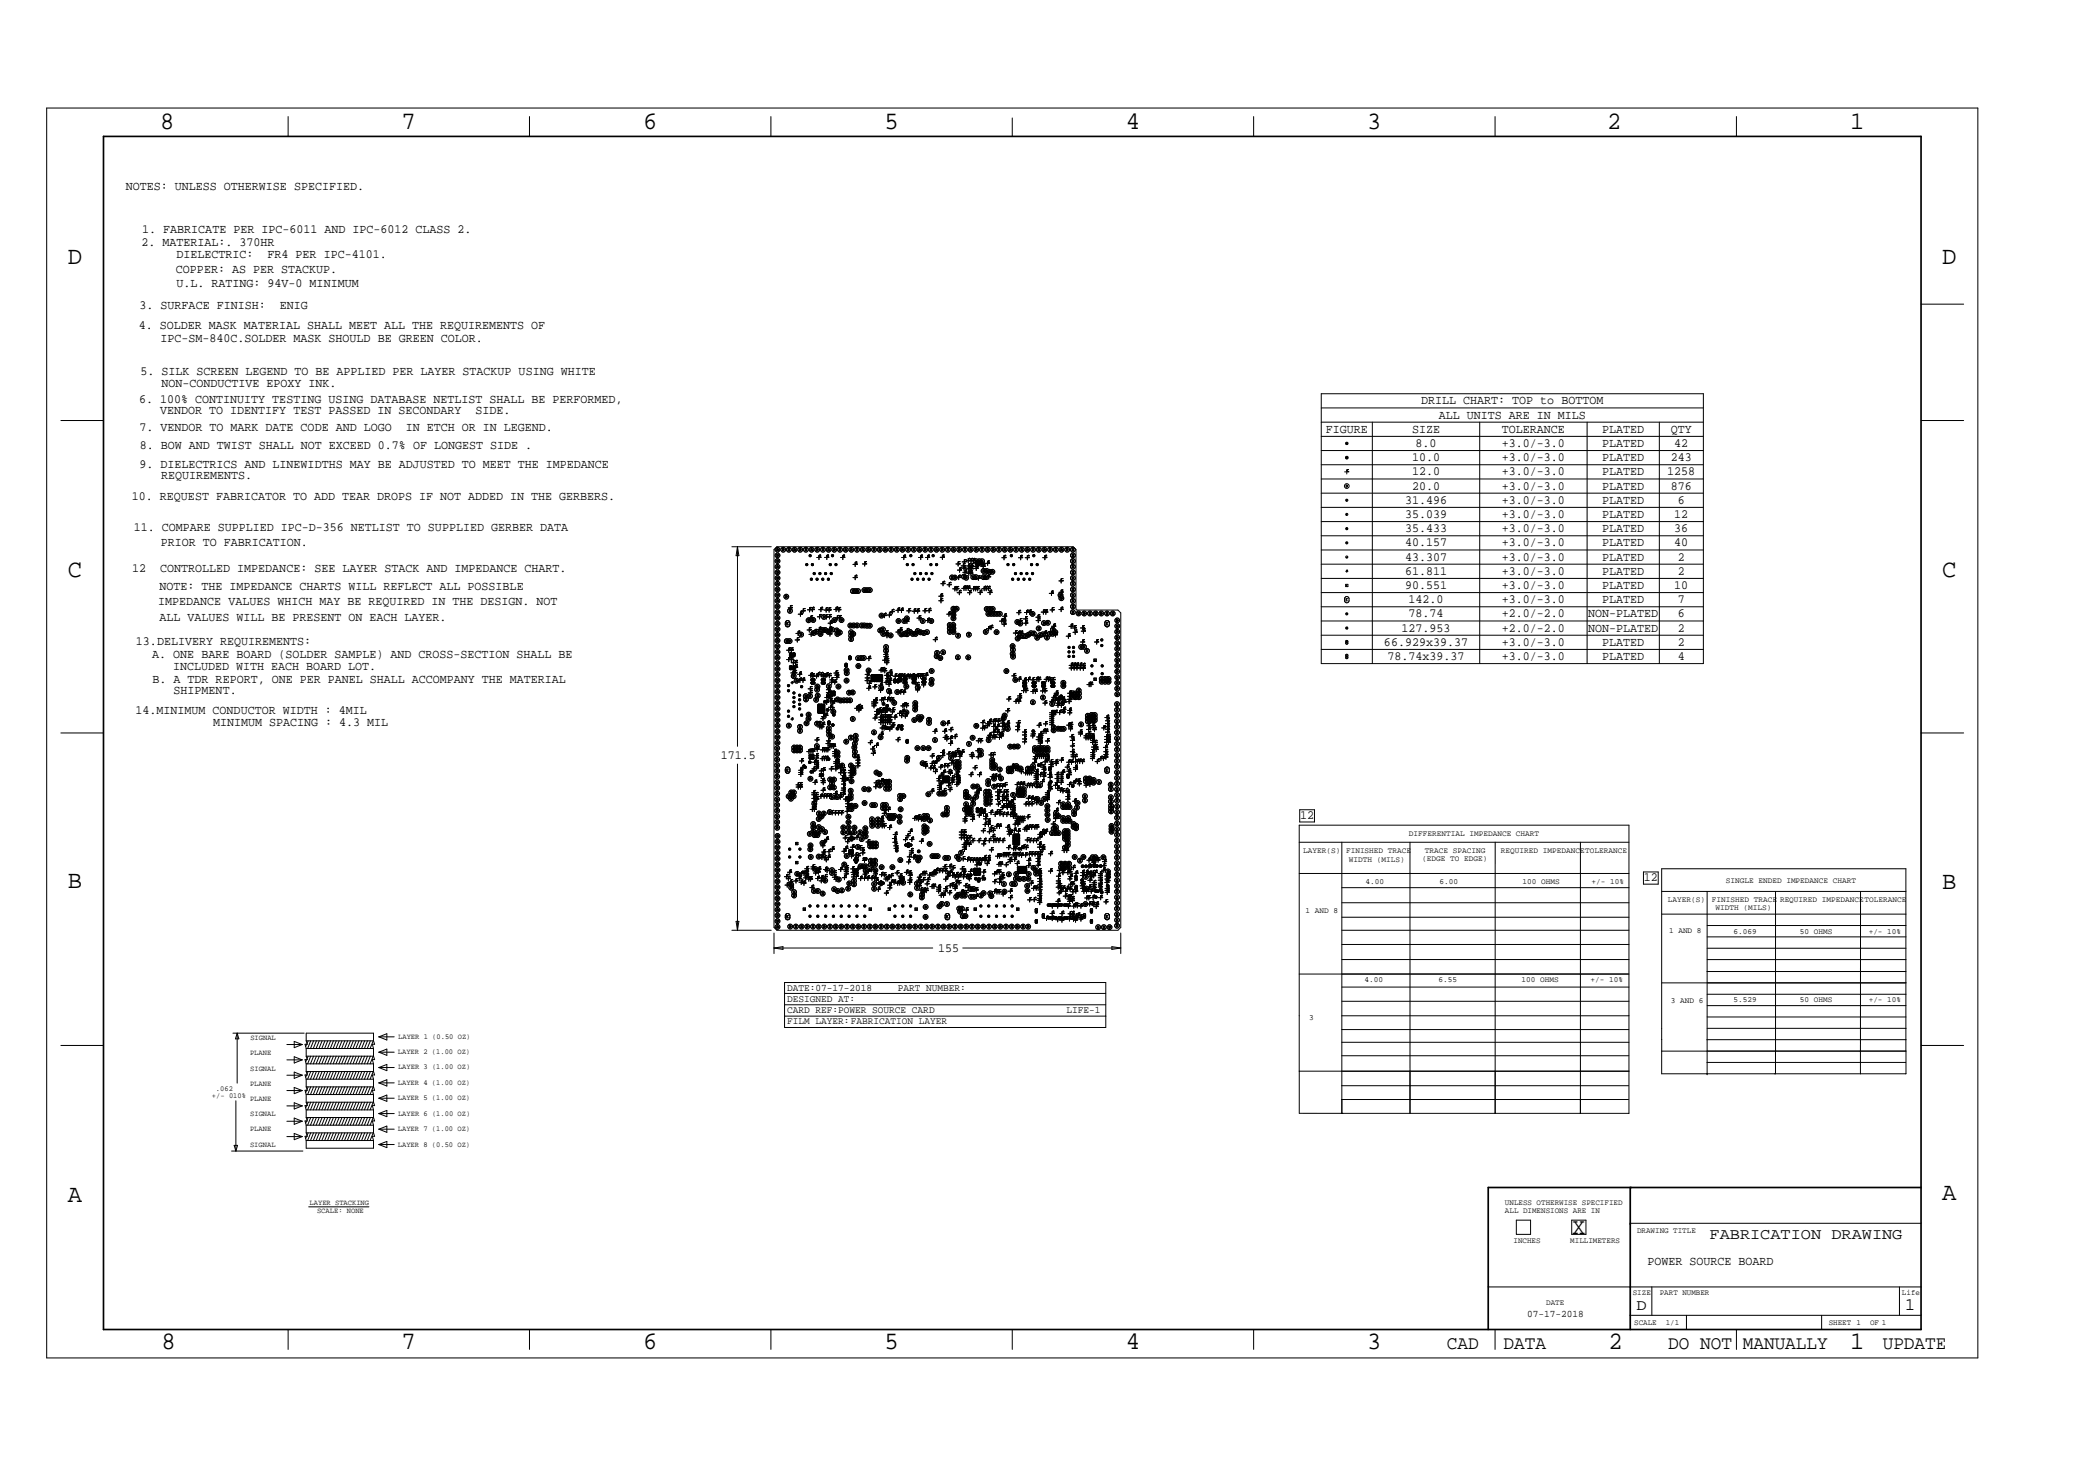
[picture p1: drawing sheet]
<svg xmlns="http://www.w3.org/2000/svg" width="297mm" height="210mm" viewBox="0 0 297 210" stroke-linecap="round" stroke-linejoin="round" font-family="sans-serif">
<defs><g id="words">
<g font-size="3.6">
<text x="22.9" y="18.5">8</text>
<text x="57.5" y="18.5">7</text>
<text x="92.1" y="18.5">6</text>
<text x="126.7" y="18.5">5</text>
<text x="161.2" y="18.5">4</text>
<text x="195.8" y="18.5">3</text>
<text x="230.2" y="18.5">2</text>
<text x="265" y="18.5">1</text>
<text x="9.7" y="37.8">D</text>
<text x="278.2" y="37.8">D</text>
<text x="9.7" y="82.6">C</text>
<text x="278.2" y="82.6">C</text>
<text x="9.7" y="127.1">B</text>
<text x="278.2" y="127.3">B</text>
<text x="9.7" y="172.1">A</text>
<text x="278.2" y="171.9">A</text>
<text x="23.2" y="193.2">8</text>
<text x="57.5" y="193.2">7</text>
<text x="92.1" y="193.2">6</text>
<text x="126.7" y="193.2">5</text>
<text x="161.2" y="193.2">4</text>
<text x="195.8" y="193.2">3</text>
<text x="230.4" y="193.2">2</text>
<text x="265" y="193.2">1</text>
</g>
<text font-size="3.2" x="225.2" y="176.6">X</text>
<g font-size="2.7">
<text x="207.2" y="193.2">CAD</text>
<text x="215.3" y="193.2">DATA</text>
<text x="238.9" y="193.2">DO NOT MANUALLY</text>
<text x="269.6" y="193.2">UPDATE</text>
</g>
<text font-size="2.5" x="272.9" y="187.6">1</text>
<g font-size="2.2">
<text x="244.8" y="177.5">FABRICATION DRAWING</text>
<text x="234.4" y="187.5">D</text>
</g>
<g font-size="1.8">
<text x="18" y="27.1">NOTES: UNLESS OTHERWISE SPECIFIED.</text>
<text x="20.3" y="35.3">2. MATERIAL:. 370HR</text>
<text x="20.4" y="33.4">1. FABRICATE PER IPC-6011 AND IPC-6012 CLASS 2.</text>
<text x="25.2" y="39">COPPER: AS PER STACKUP.</text>
<text x="25.3" y="41.1">U.L. RATING: 94V-0 MINIMUM</text>
<text x="25.3" y="36.9">DIELECTRIC:</text>
<text x="38.3" y="36.9">FR4 PER IPC-4101.</text>
<text x="19.9" y="47.1">4. SOLDER MASK MATERIAL SHALL MEET ALL THE REQUIREMENTS OF</text>
<text x="20" y="44.2">3. SURFACE FINISH:</text>
<text x="40.1" y="44.2">ENIG</text>
<text x="20.1" y="53.7">5. SILK SCREEN LEGEND TO BE APPLIED PER LAYER STACKUP USING WHITE</text>
<text x="23" y="49">IPC-SM-840C.SOLDER MASK SHOULD BE GREEN COLOR.</text>
<text x="19.9" y="57.7">6. 100% CONTINUITY TESTING USING DATABASE NETLIST SHALL BE PERFORMED,</text>
<text x="22.9" y="59.3">VENDOR TO IDENTIFY TEST PASSED IN SECONDARY</text>
<text x="23.1" y="55.4">NON-CONDUCTIVE EPOXY INK.</text>
<text x="68.1" y="59.3">SIDE.</text>
<text x="203.6" y="57.9">DRILL CHART: TOP to BOTTOM</text>
<text x="206.1" y="59.9">ALL UNITS ARE IN MILS</text>
<text x="20" y="61.7">7. VENDOR TO MARK DATE CODE AND LOGO</text>
<text x="20" y="64.3">8. BOW AND TWIST SHALL NOT EXCEED 0.7% OF LONGEST SIDE .</text>
<text x="58.1" y="61.7">IN ETCH OR IN LEGEND.</text>
<text x="189.9" y="62">FIGURE</text>
<text x="202.2" y="62">SIZE</text>
<text x="202.7" y="64">8.0</text>
<text x="215.1" y="64">+3.0/-3.0</text>
<text x="215.1" y="62">TOLERANCE</text>
<text x="229.5" y="64">PLATED</text>
<text x="229.5" y="62">PLATED</text>
<text x="239.3" y="62">QTY</text>
<text x="239.8" y="64">42</text>
<text x="18.9" y="71.6">10. REQUEST FABRICATOR TO ADD TEAR DROPS IF NOT ADDED IN THE GERBERS.</text>
<text x="20" y="66.9">9. DIELECTRICS AND LINEWIDTHS MAY BE ADJUSTED TO MEET THE IMPEDANCE</text>
<text x="23.1" y="68.6">REQUIREMENTS.</text>
<text x="202.2" y="70.1">20.0</text>
<text x="202.2" y="68.1">12.0</text>
<text x="202.2" y="66">10.0</text>
<text x="215.1" y="70.1">+3.0/-3.0</text>
<text x="215.1" y="68.1">+3.0/-3.0</text>
<text x="215.1" y="66">+3.0/-3.0</text>
<text x="229.5" y="70.1">PLATED</text>
<text x="229.5" y="68.1">PLATED</text>
<text x="229.5" y="66">PLATED</text>
<text x="238.8" y="68.1">1258</text>
<text x="239.3" y="70.1">876</text>
<text x="239.3" y="66">243</text>
<text x="19.2" y="76">11. COMPARE SUPPLIED IPC-D-356 NETLIST TO SUPPLIED GERBER DATA</text>
<text x="201.2" y="76.2">35.433</text>
<text x="201.2" y="74.2">35.039</text>
<text x="201.2" y="72.1">31.496</text>
<text x="215.1" y="76.2">+3.0/-3.0</text>
<text x="215.1" y="74.2">+3.0/-3.0</text>
<text x="215.1" y="72.1">+3.0/-3.0</text>
<text x="229.5" y="76.2">PLATED</text>
<text x="229.5" y="74.2">PLATED</text>
<text x="229.5" y="72.1">PLATED</text>
<text x="239.8" y="76.2">36</text>
<text x="239.8" y="74.2">12</text>
<text x="240.3" y="72.1">6</text>
<text x="18.9" y="82">12</text>
<text x="22.9" y="82">CONTROLLED IMPEDANCE: SEE LAYER STACK AND IMPEDANCE CHART.</text>
<text x="23" y="78.2">PRIOR TO FABRICATION.</text>
<text x="201.2" y="82.3">61.811</text>
<text x="201.2" y="80.3">43.307</text>
<text x="201.2" y="78.2">40.157</text>
<text x="215.1" y="82.3">+3.0/-3.0</text>
<text x="215.1" y="80.3">+3.0/-3.0</text>
<text x="215.1" y="78.2">+3.0/-3.0</text>
<text x="229.5" y="82.3">PLATED</text>
<text x="229.5" y="80.3">PLATED</text>
<text x="229.5" y="78.2">PLATED</text>
<text x="239.8" y="78.2">40</text>
<text x="240.3" y="82.3">2</text>
<text x="240.3" y="80.3">2</text>
<text x="22.7" y="86.6">IMPEDANCE VALUES WHICH MAY BE REQUIRED IN THE DESIGN. NOT</text>
<text x="22.8" y="88.9">ALL VALUES WILL BE PRESENT ON EACH LAYER.</text>
<text x="22.8" y="84.5">NOTE: THE IMPEDANCE CHARTS WILL REFLECT ALL POSSIBLE</text>
<text x="201.2" y="84.3">90.551</text>
<text x="201.7" y="88.4">78.74</text>
<text x="201.7" y="86.4">142.0</text>
<text x="215.1" y="88.4">+2.0/-2.0</text>
<text x="215.1" y="86.4">+3.0/-3.0</text>
<text x="215.1" y="84.3">+3.0/-3.0</text>
<text x="227.5" y="88.4">NON-PLATED</text>
<text x="229.5" y="86.4">PLATED</text>
<text x="229.5" y="84.3">PLATED</text>
<text x="239.8" y="84.3">10</text>
<text x="240.3" y="88.4">6</text>
<text x="240.3" y="86.4">7</text>
<text x="19.5" y="92.4">13.DELIVERY REQUIREMENTS:</text>
<text x="21.8" y="94.3">A. ONE BARE BOARD (SOLDER SAMPLE) AND CROSS-SECTION SHALL BE</text>
<text x="24.8" y="95.9">INCLUDED WITH EACH BOARD LOT.</text>
<text x="198.2" y="92.5">66.929x39.37</text>
<text x="198.7" y="94.5">78.74x39.37</text>
<text x="200.7" y="90.4">127.953</text>
<text x="215.1" y="94.5">+3.0/-3.0</text>
<text x="215.1" y="92.5">+3.0/-3.0</text>
<text x="215.1" y="90.4">+2.0/-2.0</text>
<text x="227.5" y="90.4">NON-PLATED</text>
<text x="229.5" y="94.5">PLATED</text>
<text x="229.5" y="92.5">PLATED</text>
<text x="240.3" y="90.4">2</text>
<text x="240.3" y="94.5">4</text>
<text x="240.3" y="92.5">2</text>
<text x="21.9" y="97.8">B. A TDR REPORT, ONE PER PANEL SHALL ACCOMPANY THE MATERIAL</text>
<text x="24.9" y="99.4">SHIPMENT.</text>
<text x="19.4" y="102.3">14.MINIMUM CONDUCTOR WIDTH : 4MIL</text>
<text x="30.5" y="103.9">MINIMUM SPACING : 4.3 MIL</text>
<text x="103.2" y="108.6">171.5</text>
<text x="186.2" y="117.3">12</text>
<text x="235.4" y="126.2">12</text>
<text x="134.3" y="136.2">155</text>
<text x="236" y="181.1">POWER SOURCE BOARD</text>
</g>
<g font-size="1.4">
<text x="112.7" y="143.5">DESIGNED AT:</text>
<text x="112.7" y="141.9">DATE:07-17-2018</text>
<text x="128.6" y="141.9">PART NUMBER:</text>
<text x="112.7" y="146.6">FILM LAYER:FABRICATION LAYER</text>
<text x="112.7" y="145.1">CARD REF:POWER SOURCE CARD</text>
<text x="152.8" y="145.1">LIFE-1</text>
<text x="218.7" y="188.5">07-17-2018</text>
</g>
<g font-size="1.1">
<text x="201.8" y="119.7">DIFFERENTIAL IMPEDANCE CHART</text>
<text x="186.7" y="122.1">LAYER(S)</text>
<text x="192.8" y="122.1">FINISHED TRACE</text>
<text x="193.2" y="123.4">WIDTH (MILS)</text>
<text x="203.7" y="123.3">(EDGE TO EDGE)</text>
<text x="204.1" y="122.1">TRACE SPACING</text>
<text x="215" y="122.1">REQUIRED IMPEDANCETOLERANCE</text>
<text x="187" y="130.7">1 AND 8</text>
<text x="195.6" y="126.6">4.00</text>
<text x="206.2" y="126.6">6.00</text>
<text x="218.1" y="126.6">100 OHMS</text>
<text x="227.9" y="126.6">+/- 10%</text>
<text x="238.9" y="129.1">LAYER(S)</text>
<text x="245.2" y="129.1">FINISHED TRACE</text>
<text x="245.7" y="130.2">WIDTH (MILS)</text>
<text x="247.2" y="126.4">SINGLE ENDED IMPEDANCE CHART</text>
<text x="254.9" y="129.1">REQUIRED IMPEDANCETOLERANCE</text>
<text x="239" y="133.6">1 AND 8</text>
<text x="248.3" y="133.7">6.069</text>
<text x="257.8" y="133.7">50 OHMS</text>
<text x="267.6" y="133.7">+/- 10%</text>
<text x="195.4" y="140.6">4.00</text>
<text x="206" y="140.6">6.55</text>
<text x="217.9" y="140.6">100 OHMS</text>
<text x="227.8" y="140.6">+/- 10%</text>
<text x="239.3" y="143.6">3 AND 6</text>
<text x="248.3" y="143.5">5.529</text>
<text x="257.8" y="143.5">50 OHMS</text>
<text x="267.6" y="143.5">+/- 10%</text>
<text x="35.9" y="148.9">SIGNAL</text>
<text x="57" y="148.7">LAYER 1 (0.50 OZ)</text>
<text x="187.5" y="146.1">3</text>
<text x="35.8" y="155.4">PLANE</text>
<text x="35.8" y="151">PLANE</text>
<text x="35.8" y="153.3">SIGNAL</text>
<text x="57" y="155.4">LAYER 4 (1.00 OZ)</text>
<text x="57" y="150.9">LAYER 2 (1.00 OZ)</text>
<text x="57" y="153.1">LAYER 3 (1.00 OZ)</text>
<text x="30.4" y="157.2">+/- 010%</text>
<text x="30.9" y="156.1">.062</text>
<text x="35.8" y="162">PLANE</text>
<text x="35.8" y="157.6">PLANE</text>
<text x="35.8" y="159.8">SIGNAL</text>
<text x="57" y="162">LAYER 7 (1.00 OZ)</text>
<text x="57" y="157.5">LAYER 5 (1.00 OZ)</text>
<text x="57" y="159.7">LAYER 6 (1.00 OZ)</text>
<text x="35.8" y="164.2">SIGNAL</text>
<text x="57" y="164.2">LAYER 8 (0.50 OZ)</text>
<text x="44.3" y="172.5">LAYER STACKING</text>
<text x="45.4" y="173.7">SCALE: NONE</text>
<text x="215.5" y="173.6">ALL DIMENSIONS ARE IN</text>
<text x="215.5" y="172.5">UNLESS OTHERWISE SPECIFIED</text>
<text x="216.8" y="178">INCHES</text>
<text x="224.9" y="178">MILLIMETERS</text>
<text x="234.5" y="176.5">DRAWING TITLE</text>
<text x="233.8" y="185.5">SIZE</text>
<text x="237.7" y="185.5">PART NUMBER</text>
<text x="272.4" y="185.4">Life</text>
<text x="221.4" y="186.9">DATE</text>
<text x="234" y="189.8">SCALE</text>
<text x="238.6" y="189.8">1/1</text>
<text x="261.9" y="189.8">SHEET 1</text>
<text x="267.8" y="189.8">OF 1</text>
</g>
</g></defs>
<g fill="none" stroke="#000" stroke-width=".14">
<path d="M6.7 15.5h276.6v178.9h-276.6zM41.3 16.7v2.8M75.8 16.7v2.8M110.4 16.7v2.8M145 16.9v2.6M179.5 16.7v2.8M214.1 16.7v2.8M248.7 16.7v2.8M189.2 56.4h54.8v38.6h-54.8zM189.2 58.4h54.8M275.1 43.5h6.1M8.7 60.2h6.1"/>
<path d="M104.8 78.3h5.7M105.6 78.3v28.6M105.6 78.3l.2 1.3h-.4zM111.3 79.4l.1 .1-.1 .2zM111.3 78.6h.1v.2h-.1zM112.2 78.6h-.1v.2h.1M112.2 78.6h.1M112.2 78.6v.2M112.2 78.8h.1M112.9 78.6h.2l-.1 .2h-.1zM113.7 78.6h.2l-.1 .2h-.1zM114.6 78.6h-.1v.2h.1"/>
<path d="M114.6 78.6h.1M114.7 78.6v.2M114.7 78.8h-.1M115.3 78.6h.2v.2h-.2zM115.4 78.6h.1M116 79.6v-.1v.1l.1-.1v.1M116.1 78.6h.2v.2h-.2zM117 78.6h.1v.2h-.1zM117 79.8h.6M117.3 79.5v.6M117.3 79.7h.1M117.3 79.7h.3"/>
<path d="M117.5 79.5h-.2v.2M117.5 79.5h.1M117.8 78.6h.1a.13 .13 0 0 1 .1 .1 .13 .13 0 0 1-.1 .1h-.1zM117.9 78.6h.1M118.1 79.8h.6M118.4 79.5v.6M118.5 79.5v.3M118.5 79.5h.1M118.5 79.8h.1M118.6 78.6h.2l-.1 .2h-.1zM118.7 79.5h-.2M118.7 79.7l-.1 .1"/>
<path d="M119.2 79.6v-.1v.1l.1-.1v.1M119.4 78.6h.2l-.1 .2h-.1zM120.3 78.6h-.1v.2h.1M120.3 78.6h.1M120.4 78.6v.2M120.4 78.8h-.1M120.4 79.8h.6M120.7 79.5v.6M121 79.8h-.1M121 79.5h-.2l-.1 .1 .2 .2M121 79.7v.1M121 78.6h.2v.2h-.2z"/>
<path d="M121.8 78.6h.2v.2h-.2zM122.7 78.6h.1v.2h-.1zM123.6 78.6h-.1v.2h.1M123.6 78.6h.1M123.6 78.6v.2M123.6 78.8h.1M124.3 78.6h.1v.2h-.1zM125.1 78.6h.2l-.1 .2h-.1zM125.9 78.6h.2v.2h-.2zM126.8 78.6h-.1v.2h.1M126.8 78.6h.1M126.9 78.6v.2"/>
<path d="M126.9 78.8h-.1M127.5 78.6h.2v.2h-.2zM128.3 78.6h.2v.2h-.2zM129.1 79.8h.7M129.3 78.6h-.1v.2h.1M129.3 78.6h.1M129.3 78.6v.2M129.3 78.8h.1M129.4 79.5v.6M129.7 79.5a.15 .15 0 0 0-.2 0 .15 .15 0 0 0 0 .2 .15 .15 0 0 0 .2 0M130 78.6h.1v.2h-.1zM130.4 79.6v-.1v.1l.1-.1v.1"/>
<path d="M130.8 78.6h.2l-.1 .2h-.1zM131.6 79.8h.6M131.7 78.6h-.1v.2h.1M131.7 78.6h.1M131.7 78.6v.2M131.7 78.8h.1M131.9 79.5v.6M131.9 79.7h.1M131.9 79.7h.2M132.1 79.5h-.2v.2M132.4 78.6h.2v.2h-.2zM132.5 78.6h.1"/>
<path d="M132.5 79.8h.7M132.9 79.5v.6M132.9 79.7h.1M132.9 79.7h.2M133.1 79.5h-.2v.2M133.2 78.6h.2v.2h-.2zM133.6 79.6v-.1v.1l.1-.1v.1M134 78.6h.2v.2h-.2zM134.7 79.8h.6M135 79.5v.6M135 78.6h-.2v.2h.2M135 78.6h.1"/>
<path d="M135 78.6v.2M135 78.8h.1M135.2 79.5a.15 .15 0 0 0-.2 0 .15 .15 0 0 0 0 .2 .15 .15 0 0 0 .2 0M135.7 78.6h.1v.2h-.1zM136.5 78.6h.1v.2h-.1zM137.3 78.6h.2l-.1 .2h-.1zM138.2 78.6h-.1v.2h.1M138.2 78.6h.1M138.3 78.6v.2M138.3 78.8h-.1M138.7 80v.6M138.9 80a.15 .15 0 0 0-.2 .1 .16 .16 0 0 0 .3 .1"/>
<path d="M138.9 80h.1M138.9 78.6h.2v.2h-.2zM139.1 80v.6M139.3 80l-.1-.1a.16 .16 0 0 0-.1 .3 .15 .15 0 0 0 .2 0M139.3 80h.1M139.4 80v.6M139.7 80h-.3l.1 .2M139.7 78.6h.2v.2h-.2zM140.5 78.6h.2v.2h-.2zM141.4 78.6h.1v.2h-.1zM142.2 78.6h.1v.2h-.1zM143 78.6h.2l-.1 .2h-.1z"/>
<path d="M143.5 79.9h.6M143.8 79.5v.7M143.9 78.6h-.1v.2h.1M143.9 78.6h.1M143.9 78.6v.2M143.9 78.8h.1M144.1 79.5a.15 .15 0 0 0-.2 .1 .15 .15 0 0 0 0 .2 .15 .15 0 0 0 .2 0M144.6 78.6h.2v.2h-.2zM144.8 79.6v-.1l.1 .1v-.1v.1M145.4 78.6h.2v.2h-.2zM145.9 79.9h.6M146.2 79.5v.7"/>
<path d="M146.2 79.7h.1M146.2 79.7l.2 .1M146.4 78.6h-.2v.2h.2M146.4 78.6h.1M146.4 78.6v.2M146.4 78.8h.1M146.4 79.5a.15 .15 0 0 0-.1 0 .15 .15 0 0 0-.1 .2M146.5 79.8h-.1M146.8 79.9h.6M147.1 78.6h.1v.2h-.1zM147.1 79.5v.7M147.1 78.6h.1"/>
<path d="M147.4 79.5a.15 .15 0 0 0-.2 .2 .15 .15 0 0 0 .2 .1M147.4 79.8h.1M147.9 78.6h.1v.2h-.1zM148 79.6v-.1l.1 .1v-.1v.1M148.7 78.6h.2l-.1 .2h-.1zM149.3 79.8h.6M149.6 78.6h-.1v.2h.1M149.6 78.6h.1M149.6 79.5v.6M149.6 78.6v.2M149.6 78.8h.1M149.9 79.5h-.1l-.1 .2 .1 .1h.1"/>
<path d="M149.9 79.8h.1M150.3 78.6h.2v.2h-.2zM151.1 78.6h.2v.2h-.2zM151.9 78.6h.2v.2h-.2zM152.9 78.6h-.1v.2h.1M152.9 78.6h.1M152.9 78.6v.2M152.9 78.8h.1M153.6 78.6h.1v.2h-.1zM153.6 79.4l.1 .1-.1 .2zM189.2 78.7h54.8M189.2 76.7h54.8"/>
<path d="M189.2 74.7h54.8M189.2 72.6h54.8M189.2 70.6h54.8M189.2 68.6h54.8M189.2 66.5h54.8M189.2 64.5h54.8M189.2 62.5h54.8M189.2 60.4h54.8M192.6 67.6h.6M192.8 69.5h.2l-.1 .2h-.1zM192.8 75.7h.1M192.8 75.7l.1 .1"/>
<path d="M192.8 65.5h.1M192.8 63.6l.1-.2 .1 .2M192.8 77.6v.2M192.8 79.8h.1M192.8 77.7h.1M192.8 71.6h.1M192.8 73.7h.1M192.8 63.5h.1M192.9 75.6l-.1 .1M192.9 75.6h.1M192.9 75.8h.1M192.9 67.3v.6"/>
<path d="M192.9 65.4h-.1v.2h.1M192.9 75.7v.1M192.9 65.5h.1M192.9 65.4v.1M192.9 79.8h.1M192.9 71.6h-.1v.1h.1M192.9 73.6h-.1v.1M192.9 79.7v.1M192.9 77.6v.2M193 65.6h-.1M193 65.5v.1M193 65.6h.1"/>
<path d="M193.1 67.2h.1M193.1 67.2a.15 .15 0 0 0-.2 .2 .16 .16 0 0 0 .3 .1M196.5 60.4v34.6M211.9 60.4v34.6M227.3 60.4v34.6M237.6 60.4v34.6M275.1 60.2h6.1M111.3 96.5l.1 .1v.1h-.1zM111.3 86.7l.1 .1v.1l-.1 .1zM111.3 98.9l.1 .1v.2h-.1zM111.3 97.3l.1 .1v.1h-.1zM111.3 88.3l.1 .1v.2h-.1z"/>
<path d="M111.3 85.1l.1 .1v.1h-.1zM111.3 91.6a.14 .14 0 0 1 .2 .1 .14 .14 0 0 1-.2 .2zM111.3 92.4l.1 .1v.2h-.1zM111.3 84.3l.1 .1v.1h-.1zM111.3 99.7l.1 .1v.2h-.1zM111.3 81l.1 .1v.2h-.1zM111.3 95.7h.1v.2h-.1zM111.3 87.5l.1 .1v.2h-.1zM111.3 90.8l.1 .1v.1h-.1zM111.3 85.9l.1 .1v.1l-.1 .1zM111.3 82.6l.1 .1v.2h-.1zM111.3 81.8l.1 .1v.2h-.1z"/>
<path d="M111.3 80.2l.1 .1v.2h-.1zM111.3 90h.1v.2h-.1zM111.3 93.2l.1 .1v.2h-.1zM111.3 94l.1 .1v.2h-.1zM111.4 89.2l-.1-.1v.3h.1M111.4 98.1h-.1v.3l.1-.1M111.4 83.5h-.1v.2h.1M111.4 94.9h.1M111.4 94.9l-.1-.1v.3h.1M111.4 98.1v.1M111.4 89.2h.1M111.4 83.5h.1"/>
<path d="M111.4 86.7v.1M111.4 81v.1M111.4 89.2v.2M111.4 83.5v.2M111.4 98.2v.1M111.4 98.3h.1M111.4 91.8h.1M111.4 94.9v.2M111.4 95.1h.1M111.4 89.4h.1M111.4 83.7h.1M111.4 80.4h.1"/>
<path d="M112.5 85.3l.2 .1-.1 .2h-.1zM112.5 89a.32 .32 0 0 1 .4-.1 .32 .32 0 0 1 .2 .3v.2a.33 .33 0 0 1-.3 .4 .33 .33 0 0 1-.3-.4zM112.6 91.7l.2 .1-.1 .1h-.1zM112.7 94.4h.9M112.7 89.3h.1M112.9 98.9h.1M112.9 98.2h.1M112.9 87h.6M112.9 89.1h-.2v.4h.2M113 92.8v.6M113 94.1v.6M113 98.1h-.1v.1"/>
<path d="M113 98.8h-.1v.2M113 91.7l.2 .1-.1 .1h-.1zM113 87.3l.2 .1v.2h-.2zM113.2 93.6h.1M113.2 95.5h.1M113.2 95.7h.1M113.2 86.7v.6M113.2 94.1a.15 .15 0 0 0-.2 0 .15 .15 0 0 0 0 .3 .15 .15 0 0 0 .2 0M113.2 92.8a.15 .15 0 0 0-.2 0 .15 .15 0 0 0 0 .2 .15 .15 0 0 0 .2 0M113.3 93.6v.1M113.3 96.3h.8M113.3 95.5l.1 .3-.2 .1-.1-.3 .2-.1"/>
<path d="M113.3 95.7h.1M113.3 95.6h-.1v.2h.1M113.3 93.8h-.1M113.3 93.5v.1M113.3 93.8h.1M113.3 93.5h-.1v.2h.1M113.3 93.8h-.1v.1h.1M113.3 95.6h.1M113.3 95.5h.1M113.3 93.6h.1M113.3 97.8h.3M113.3 95.4h-.1v.2h.1"/>
<path d="M113.3 95.4h.1M113.3 95.6v.1M113.3 93.9h.1M113.3 93.8l.1 .1 .3-.1M113.3 95.7l.1 .1 .3-.1M113.3 95.4v.1M113.3 93.7h.1M113.3 94.9h1M113.3 95.7v.1M113.3 95.7l-.2-.1 .1-.3 .2 .1-.1 .3M113.3 95.5v.1M113.3 92.8v.6"/>
<path d="M113.3 94.1v.6M113.4 92.8v.2l.1 .1M113.4 95.6h.1M113.4 93.7h.1M113.4 92.8h.1M113.5 97.6l-.1 .3M113.5 86.7a.15 .15 0 0 0-.2 0 .15 .15 0 0 0 0 .2 .15 .15 0 0 0 .2 .1M113.5 94.4h.1M113.5 93.1h.1M113.5 95.6h.1M113.5 93.7h.1M113.5 97.6l.1 .1"/>
<path d="M113.5 95.6v-.2l.3-.1 .1 .3-.2 .1M113.5 95.6l.3 .1M113.5 93.7l.3 .1M113.5 93.7v-.2l.3-.1 .1 .1-.1 .3M113.5 95.5h-.1v.2h.1M113.5 93.7l-.1-.1v.2h.1M113.5 93.7v.1M113.5 95.5h.1M113.5 95.5v.1M113.5 95.7h.1M113.5 95.6v.1M113.5 93.8h.1"/>
<path d="M113.6 94.4h-.1M113.6 97.6l-.1 .1M113.6 96.7h.1M113.6 96v.9h.1l.1-.1M113.6 94.4h.1M113.6 94.1h-.1a.15 .15 0 0 0-.1 .1 .15 .15 0 0 0 .1 .2M113.6 92.8h-.2M113.6 93l-.1 .1M113.6 94.6v.6M113.6 95.6h.1M113.6 93.6h.1M113.6 95.5h.1"/>
<path d="M113.6 95.7h.1M113.6 96.1v.2h.3M113.6 93.8h.1M113.6 93.1h-.9M113.7 96.1h-.1M113.7 99.9h.1M113.7 99.2h.1M113.7 93.7l-.3-.2-.1 .3M113.7 95.5l-.3-.1-.1 .3M113.7 95.7h.1M113.7 95.5h.1M113.7 93.6h.1"/>
<path d="M113.7 93.5h-.1v.4h.2M113.7 93.8h-.1M113.7 93.8h.1M113.7 93.5v.1M113.7 95.6h.1M113.7 96.7l.1 .1M113.7 95.4h-.1v.4h.2M113.7 95.6l.1 .1M113.7 95.4h.1M113.7 93.9h.1M113.8 95.6h-.2M113.8 93.7h-.2"/>
<path d="M113.8 95.7h-.1M113.8 95.4l-.1 .1M113.8 93.6h-.1M113.8 93.8h-.1M113.8 99.1h-.1v.2M113.8 99.8h-.1v.2M113.8 95.7v.1M113.8 95.8h.1M113.8 95.5h.1M113.8 95.5v.1M113.8 93.7h.1M113.8 93.6v.1"/>
<path d="M113.8 93.9h.1M113.8 95.5l.1 .3-.3 .1-.1-.1 .1-.3h.7M113.8 94.8h.1M113.8 96l-.1 .1M113.8 96h.1M113.8 96v.7M113.9 91.6h.6M113.9 94.6l-.3 .1 .2 .1M113.9 96.1v.2h.2M113.9 94.8h-.1M113.9 96.1h.1M113.9 94.6v.6"/>
<path d="M114 95.2v.6M114 97.3l.2 .1-.1 .2h-.1zM114 90.7h.6M114.1 96l-.2 .1M114.2 91.3v.6M114.2 94.6a.15 .15 0 0 0-.2 0 .15 .15 0 0 0 0 .2 .15 .15 0 0 0 .2 0M114.2 95.2a.15 .15 0 0 0-.2 0 .15 .15 0 0 0 0 .3 .15 .15 0 0 0 .2 0M114.2 96.6h.6M114.3 90.4v.6M114.3 87.9h.6M114.5 91.3a.15 .15 0 0 0-.3 0 .15 .15 0 0 0 .1 .2 .15 .15 0 0 0 .2 0M114.5 99.5h.1"/>
<path d="M114.5 96.2v.7M114.6 97.1v.6M114.6 99.5h-.1v.1M114.6 90.4a.16 .16 0 0 0-.3 .1 .16 .16 0 0 0 .3 .1M114.6 90.6h.1M114.6 87.6v.6M114.7 98.2h.2l.1 .1-.1 .2h-.2l-.1-.2zM114.7 87.5h.6M114.7 90.7v.3M114.7 90.7h.1M114.8 90.7v.1M114.8 91h-.1"/>
<path d="M114.8 96.2a.15 .15 0 0 0-.2 .1 .15 .15 0 0 0 0 .2 .15 .15 0 0 0 .2 0M114.8 90.8h.1M114.8 97.1a.15 .15 0 0 0-.2 .1 .15 .15 0 0 0 .2 .2M114.8 90.8v.2M114.8 97.3v.1M114.9 98.2v.2l-.2-.2v.2M114.9 87.6a.15 .15 0 0 0-.2 .1 .15 .15 0 0 0 0 .2 .15 .15 0 0 0 .2 0M115 97.1v.6M115 87.2v.6M115.3 97.1a.15 .15 0 0 0-.2 0 .15 .15 0 0 0 0 .2 .15 .15 0 0 0 .2 0M115.3 87.1h.1M115.3 87.1h-.1a.15 .15 0 0 0-.1 .2 .15 .15 0 0 0 .2 .1"/>
<path d="M115.3 99.5l.2 .1-.1 .2h-.1zM115.3 97.4h-1M115.5 99.8h-.1M115.5 80.9h.1M115.5 80.8v.1M115.5 80.8h.1M115.6 80.8v.1M115.6 90.2h.6M115.6 87.3h.7M115.7 88.7l.2 .1-.1 .1-.1 .1zM115.7 98.6h.7M115.8 99.2h.6"/>
<path d="M115.8 96.7h.6M115.8 88.5h.6M115.9 90.8h.6M115.9 89.9v.6M115.9 99.5l.2 .1v.2h-.2zM116 87v.6M116 87.3h.7M116.1 98.3v.6M116.1 98.9v.6M116.1 99.6h.1M116.1 96.4v.6M116.1 89.9a.15 .15 0 0 0-.2 .1 .16 .16 0 0 0 .3 .1"/>
<path d="M116.1 89.9h.1M116.1 82.9v.1M116.1 88.2v.6M116.2 88.3l.1 .1h.1M116.2 90.5v.6M116.2 98.6h.1M116.2 87a.15 .15 0 0 0-.2 0 .15 .15 0 0 0 0 .2 .15 .15 0 0 0 .2 0M116.2 82.9v.1h-.1M116.2 97.8h.1M116.2 97.3h.2M116.3 82.9h-.2M116.3 80.9h.1"/>
<path d="M116.3 80.8v.1M116.3 80.8h.1M116.3 98.3l-.2 .1 .1 .2M116.3 97.2h-.1v.2h.2M116.3 97.2h.1M116.3 98.9a.15 .15 0 0 0-.2 0 .15 .15 0 0 0 0 .2 .15 .15 0 0 0 .2 0M116.3 98.5l-.1 .1M116.3 97.8h.1M116.3 97.7h-.1v.2h.2M116.3 97.2l.1 .1M116.3 87v.6M116.4 97.8h-.1"/>
<path d="M116.4 80.8h.1M116.4 97.7l.1-.1 .2 .1-.1 .3-.2-.1M116.4 80.8h-.1M116.4 97.3h.1M116.4 97.3l.2-.2 .1 .2-.1 .2M116.4 97.4l-.1 .1 .1 .2M116.4 97.4l.2 .1M116.4 97.3v.1M116.4 97.7v.2M116.4 97.8h.1M116.4 97.7h.1M116.4 97.4l.1 .1"/>
<path d="M116.4 97.6h.1M116.4 88.6l.2 .1-.1 .2h-.1zM116.4 80.8v.1M116.4 97.8v.1M116.4 97.4h.1M116.4 96.4a.15 .15 0 0 0-.2 0 .15 .15 0 0 0 0 .2 .15 .15 0 0 0 .2 0M116.4 88.2l-.2 .1M116.4 80.9h.1M116.4 96.5v.6M116.4 87a.15 .15 0 0 0 0 .2 .15 .15 0 0 0 .2 0M116.4 90.5a.15 .15 0 0 0-.2 .1 .15 .15 0 0 0 .2 .2M116.4 90.5v.3"/>
<path d="M116.4 90.5h.2v.2M116.5 87h.1M116.5 87h-.1M116.5 90.7l-.1 .1M116.5 97.6h.1M116.5 97.5h-.1v.2h.1M116.5 96.5v.2h.2M116.5 97.5h.1M116.5 97.2v.2h.1M116.5 97.9h.1M116.5 97.8h.1M116.5 97.2h.1"/>
<path d="M116.5 97.3h.1M116.5 97.5v.1M116.5 97.6v.1M116.5 97.3l-.1-.2-.3 .2 .1 .2 .3-.1M116.5 97.7l-.1-.1-.3 .1 .1 .3 .3-.1M116.5 96.5h.1M116.5 88.7h.1M116.5 82.1l.1 .1M116.6 82.2h.1M116.6 82.1h-.1M116.6 97.8h.1M116.6 97.7h-.1v.2"/>
<path d="M116.6 97.2v.1M116.6 97.7h.1M116.6 97.3h.1M116.6 97.9h.1M116.6 90.7l-.2 .1M116.6 97.3v.1M116.6 97.5v.1l-.2 .1M116.6 97.8v.1M116.6 90.7h.1M116.6 87.2h.1M116.6 82.1v.1M116.7 82.1h-.1"/>
<path d="M116.7 96.5h-.2M116.8 90.3l.2 .1-.1 .2h-.1zM116.9 96.6h1M116.9 98.6l.2 .1v.2h-.2zM117 96.5v.6M117 83h.1M117 82.9v.1M117 98.2h.2l-.1 .2h-.1zM117 82.9h.1M117 90.1h.6M117 82.9l.1 .1h-.1M117.1 88.3h.6"/>
<path d="M117.1 99.5h-.1v.2h.1M117.1 99.5h.1M117.2 99.5v.2M117.2 99.7h-.1M117.2 98.3v.1M117.2 96.3v.6M117.2 96.5a.15 .15 0 0 0-.2 0 .15 .15 0 0 0 0 .2 .15 .15 0 0 0 .2 0M117.3 87.3h.6M117.3 96.8h-1.2M117.3 89.8v.6M117.4 82.1v.1M117.4 82.2h.1"/>
<path d="M117.4 82.1h.1M117.4 88v.6M117.4 90.6l.2 .1-.1 .2h-.1zM117.4 82h.1M117.4 82v.1M117.5 82.1v.1h-.1M117.5 82h.1M117.5 82v.1M117.5 96.3a.15 .15 0 0 0-.2 0 .15 .15 0 0 0 0 .2 .15 .15 0 0 0 .2 0M117.5 90.7h.1M117.6 87v.6M117.6 96.8h.6"/>
<path d="M117.6 89.8a.15 .15 0 0 0-.2 0 .15 .15 0 0 0 0 .2 .15 .15 0 0 0 .2 0M117.6 96.3v.6M117.6 88.3h.1M117.6 88h-.1l-.1 .1 .2 .2M117.7 88.2l-.1 .1M117.7 90.1l.2 .1-.1 .1h-.1zM117.7 97.8h.1M117.7 97.3h.1M117.7 97.5l.2 .2 .2-.1v-.1M117.8 82.9v.1M117.8 82.9h.1M117.8 83h.1"/>
<path d="M117.8 97.2h-.1v.2h.2M117.8 97.2h.1M117.8 97.3h.1M117.8 97.8h.1M117.8 87a.15 .15 0 0 0-.2 .1 .15 .15 0 0 0 .2 .1M117.8 97.7h-.1v.2h.1M117.8 97.2v.1M117.8 97.7v.1M117.9 97.3l.2-.2 .1 .2-.1 .2M117.9 97.7l.1-.1 .2 .1-.1 .3-.2-.1M117.9 97.4l.2 .1M117.9 97.3v.1"/>
<path d="M117.9 97.7v.2M117.9 96.6h-.1M117.9 87.2h-.1M117.9 82.9v.1M117.9 97.6h.1M117.9 96.8h.6M117.9 97.9h-.1M117.9 97.4l-.2 .1M117.9 97.8v.1M117.9 97.8h.1M117.9 97.4h.1M117.9 96.5v.6"/>
<path d="M117.9 96.3h-.1a.15 .15 0 0 0-.1 .1 .15 .15 0 0 0 .1 .2M117.9 88.2h.1a.14 .14 0 0 1 .1 .1 .14 .14 0 0 1-.1 .2h-.1zM117.9 83h.1M117.9 96.5v.1M118 97.6h.1M118 97.2v.2h.1M118 97.8h.1M118 97.2h.1M118 97.5h-.1v.2l.1-.1M118 97.5h.1M118 97.5v.1M118 97.3l-.3-.2-.1 .2 .1 .2"/>
<path d="M118 97.7l-.1-.1-.3 .1 .1 .3 .3-.1M118 97.4l-.3 .1M118 87.4h1.1M118 88.2h.1M118.1 97.8h.1M118.1 97.2v.1M118.1 97.3h-.1M118.1 97.3v.1M118.1 97.7h-.1v.2M118.1 97.9h-.1M118.1 90.1l.2 .1-.1 .1h-.1zM118.1 96.7h.6"/>
<path d="M118.1 97.4h.1M118.1 97.8v.1M118.1 99.9h.6M118.2 96.5a.16 .16 0 0 0-.3 .1 .15 .15 0 0 0 .2 .1M118.2 96.5v.6M118.2 96.7h-.1M118.2 82.2h.1M118.2 96.5l.1 .2h.1M118.2 96.5h.1M118.3 82.1v.1M118.3 82l-.1 .2M118.3 82v.1"/>
<path d="M118.3 82.2h.1M118.3 87v.7M118.3 99.2h.7M118.3 88v.6M118.4 98.7h.6M118.4 96.4v.6M118.4 96.5l.1 .1h.2M118.4 96.5h-.2M118.4 99.6v.6M118.5 99.7v.1h.2M118.5 96.8h.6M118.5 88.3h.1"/>
<path d="M118.5 90.3l.2 .1v.2h-.2zM118.5 90.1h.6M118.6 90.8h.6M118.6 82.9v.1M118.6 82.9h.1M118.6 83h.1M118.6 87a.15 .15 0 0 0-.2 .1 .15 .15 0 0 0 0 .2 .15 .15 0 0 0 .2 0M118.6 89.2h.6M118.6 98.1l.2 .1-.1 .2h-.1zM118.6 88l-.2 .1v.1l.1 .1M118.6 88.3h-.1M118.6 99.4l.2 .1-.1 .2h-.1z"/>
<path d="M118.7 96.3h-.2l-.1 .2M118.7 98.4v1.1M118.7 82.9v.1M118.7 90.4h.1M118.7 99v.1M118.7 99.5l-.2 .2M118.7 82.9h-.1M118.7 83h.1M118.7 99.1h.2M118.7 87v.7M118.8 96.4v.7M118.8 88v.6"/>
<path d="M118.8 87.1v.2h.2M118.8 97.4h.7M118.8 89.8v.6M118.9 87h.1M118.9 87l-.1 .1M118.9 90.5v.6M118.9 90h.1M118.9 90h.2M118.9 80.8v.1M118.9 80.9h.1M118.9 98.4a.15 .15 0 0 0-.2 .2 .15 .15 0 0 0 .2 .1M118.9 98.4h.1"/>
<path d="M118.9 88.9v.6M118.9 80.8h.1M118.9 98.8a.16 .16 0 0 0-.2 0 .16 .16 0 0 0 0 .2M118.9 99.7v.7M118.9 89.1h.1M119 80.8h.1M119 89.1h.2M119 82.1v.1M119 82.1h.1M119 88l-.2 .2h.3M119 88h.1M119 82.2h.1"/>
<path d="M119 99.4h.1M119 99.1h.2M119.1 96.4h-.2a.15 .15 0 0 0-.1 .2 .15 .15 0 0 0 .2 .1M119.1 96.7h-.1M119.1 82.1v.1M119.1 90l.2 .1-.1 .2h-.1zM119.1 89.8h-.2v.2M119.1 97.4v.6M119.1 88.3h-1.1M119.1 82.1h-.1M119.1 82.2h.1M119.1 99.4h-.1v.1h.2"/>
<path d="M119.1 99.4h.1M119.1 90h.1M119.1 90.5a.15 .15 0 0 0-.2 0 .15 .15 0 0 0 0 .2 .15 .15 0 0 0 .2 0M119.1 99.4l.1 .1M119.1 97v.7M119.1 99h-.1v.2l.2-.1M119.1 99l.1 .1M119.2 99.4h-.1M119.2 99.1h-.1M119.2 99.5h.1M119.2 88.9a.16 .16 0 0 0-.2 0 .16 .16 0 0 0-.1 .2M119.2 99.7a.15 .15 0 0 0-.2 .1 .15 .15 0 0 0 0 .2 .15 .15 0 0 0 .2 0"/>
<path d="M119.3 99.4l.1-.1 .2 .1-.1 .2-.2-.1M119.3 99.4v.1M119.3 97.3l-.2 .2 .3 .1M119.3 97.3l.1 .1M119.3 99.4l-.1-.1-.3 .1 .1 .2 .3-.1M119.3 99.2l-.1-.3-.3 .1 .1 .3h.3M119.3 99.2h-.1v.2h.1M119.3 99.2h.1M119.3 99.2l-.1 .1M119.3 99.3h.1M119.3 99.2v.1M119.3 99.3v.1"/>
<path d="M119.3 99.1l.2 .3M119.4 99.4h.1M119.4 97.6h.1M119.4 88.7h.2l-.1 .2h-.1zM119.4 97.3h-.1M119.4 97l-.2 .1 .1 .2M119.4 97.3h.1M119.4 87.3h.6M119.4 96.4h.6M119.5 99.4h-.1v.1h.1M119.5 99.4h.1M119.5 99.1h-.3l-.1 .1 .1 .3 .3-.1"/>
<path d="M119.5 99.1h.1M119.5 99h-.1v.2h.1M119.5 99v.1M119.5 99.4v.1M119.5 99.2h.1M119.5 99.5h.1M119.5 99.1v.1M119.6 97h.6M119.6 96.7h.6M119.6 97.4v.6M119.6 88.5h1M119.7 80.8v.1"/>
<path d="M119.7 80.8h.1M119.7 90.1l.2 .1v.2h-.2zM119.7 87v.6M119.7 96.1v.6M119.8 80.8h.1M119.8 97.4a.15 .15 0 0 0-.2 0 .15 .15 0 0 0 0 .2 .15 .15 0 0 0 .2 0M119.8 96.3h.1M119.8 90.6l.2 .1v.2h-.2zM119.8 87.3h.6M119.9 97.7h-1.1M119.9 96.4v.9M119.9 88.2v.6"/>
<path d="M120 98.2h.2l-.1 .2h-.1zM120 86.9a.15 .15 0 0 0-.2 .1 .15 .15 0 0 0 0 .2 .15 .15 0 0 0 .2 0M120 96.1h-.2v.2M120 96.7l-.1 .2h.2M120 96.3h-.1M120.1 96.7h.1M120.1 96.3a.15 .15 0 0 0-.2 .1 .15 .15 0 0 0 0 .2 .15 .15 0 0 0 .2 0M120.1 87v.6M120.2 88.4h-.1M120.2 90.4l.2 .1-.1 .2h-.1zM120.2 88.1l-.2 .1v.2h.1M120.2 88.4h.1"/>
<path d="M120.3 88.2v.6M120.3 90.5h.1M120.4 87a.15 .15 0 0 0-.2 0 .15 .15 0 0 0 0 .2 .15 .15 0 0 0 .2 0M120.4 88.7h.2l-.1 .2h-.1zM120.5 88.1a.15 .15 0 0 0-.2 .1 .15 .15 0 0 0 0 .2 .15 .15 0 0 0 .2 0M121.1 95.3h.1M121.2 97.3l.1 .1v.2h-.1zM121.2 95.8l.1 .1v.2h-.1zM121.2 95.1h-.1v.3h.1M121.2 95.3h.1M121.2 95.1h.1M121.2 95.3v.1"/>
<path d="M121.2 95.2l-.1 .1M121.2 95.1h-.1M121.2 95.1l.2 .3-.3 .1-.1-.2 .3-.1M121.2 95.4h.1M121.2 95.2h.1M121.3 95.3l-.3-.1 .1-.2 .3 .1-.2 .2M121.3 95.2h-.1M121.3 96.3h.1M121.3 96.3h-.1v.2h.1M121.3 96.3v.2M121.3 96.5h.1M121.5 99l.2 .1-.1 .2h-.1z"/>
<path d="M121.7 94.2h.1M121.7 89.4l.2 .1-.1 .2h-.1zM121.8 94.1h.1M121.8 94.2h.1M121.8 94.1l.1 .3-.2 .1-.1-.3v-.1h.2M121.8 94h-.2l.1 .4 .1-.1M121.8 94h.1M121.8 94.3h.1M121.8 94.2h-.2M121.8 94v.1M121.8 94.1v.1M121.8 90.4l.2 .1-.1 .2h-.1z"/>
<path d="M121.8 91.4l.2 .1-.1 .1h-.1zM121.8 94.2v.1M121.9 90.9h-.1v.3h.1M121.9 90.9h.1M121.9 90.9l.1 .2M121.9 91.1v.1M122 91.1h-.1M122 91.1h.1M122.1 84.5l.2 .1-.1 .2h-.1zM122.1 90.6l.2 .1-.1 .2h-.1zM122.2 99h-.2v.3h.2M122.2 99h.1"/>
<path d="M122.2 89.4l.1 .1v.2h-.1zM122.2 82.7h.6M122.2 80.8h.6M122.2 99v.3M122.2 99.3h.1M122.3 89.4h.1M122.5 80.5v.6M122.5 82.4v.6M122.5 80.6l.1 .2 .2-.1M122.5 82.5l.1 .2 .2-.1M122.5 84.5h-.1v.3h.1M122.5 84.5h.1"/>
<path d="M122.6 84.5v.2M122.6 84.7l-.1 .1M122.7 89.4l.2 .1-.1 .2h-.1zM122.7 80.5l-.2 .1M122.7 82.4l-.2 .1M122.8 84.5l.2 .1-.1 .2h-.1zM122.8 94.1l.2 .1-.1 .2h-.1zM122.8 95.2l.2 .1v.2h-.2zM123.2 94.1h.2v.2h-.2zM123.3 89.4l.2 .1v.2h-.2zM123.4 94.1h.1M123.4 89.4l.1 .1"/>
<path d="M123.5 80.7h.6M123.6 94.1l.2 .1-.1 .1h-.1zM123.7 89.4l.2 .1-.1 .2h-.1zM123.8 84.4h-.1v.2h.1M123.8 84.4h.1M123.8 80.4v.7M123.9 84.4v.2M123.9 84.6h-.1M123.9 80.6l.1 .1h.1M123.9 97.5h.6M123.9 97.1h.6M123.9 96.6h.6"/>
<path d="M124.1 84.4l.2 .1-.1 .1h-.1zM124.1 89.5h.2l-.1 .2h-.1zM124.1 80.4l-.2 .1M124.1 80.7h.1M124.1 98.6h.6M124.1 94.3h.7M124.2 97.9h.6M124.2 96.3v1.5M124.3 95.9h.2v.2h-.2zM124.4 96.5h.1M124.4 98.2v.7M124.4 94v.6"/>
<path d="M124.5 97.1a.15 .15 0 0 0-.2 .1 .15 .15 0 0 0 0 .2 .15 .15 0 0 0 .2 0M124.5 96.7a.15 .15 0 0 0-.2 .1 .15 .15 0 0 0 0 .2 .15 .15 0 0 0 .2 0M124.5 94.1l.1 .2 .1-.1M124.5 84.4l.2 .1-.1 .1h-.1zM124.5 89.5h.1v.2h-.1zM124.5 96.2l-.2 .1v.1l.1 .1M124.5 97.5v.7M124.5 96.1h.1M124.5 96.5h-.1M124.5 97.7v.1M124.5 97.8h.3M124.7 98.2a.15 .15 0 0 0-.2 .1 .15 .15 0 0 0 0 .2 .15 .15 0 0 0 .2 0"/>
<path d="M124.7 94l-.2 .1M124.8 97.5a.16 .16 0 0 0-.2 .1 .16 .16 0 0 0-.1 .1M124.9 97.4h.1M124.9 97.1h.1M124.9 96.8h.1M124.9 96.7v.2l.1-.1M124.9 96.7h.1M125 96.8h.1M125 97.1h.1M125 96.7h.1M125 97.3h-.1v.2h.1M125 97h-.1v.2h.1"/>
<path d="M125 97h.1M125 97.3v.1M125 97.4h.1M125 97.4v.1M125 97v.1M125 98.3h.6M125 97.5h.1M125 97.1v.1M125.2 97.4h.1M125.2 97.1h.1M125.2 96.8h.1M125.3 96.7h-.1v.2l.1-.1"/>
<path d="M125.3 96.7h.1M125.3 96.8h.1M125.3 97.4h.1M125.3 97.1h.1M125.3 98v.7M125.3 97.4l-.1-.1v.2h.1M125.3 97h-.1v.2l.1-.1M125.3 97h.1M125.3 96.7v.1M125.3 97v.1M125.3 97.4v.1M125.3 97.5h.1"/>
<path d="M125.4 99.9v1M125.5 97.4h.1M125.5 97.1h.1M125.5 96.8h.1M125.6 98a.15 .15 0 0 0-.2 .1 .15 .15 0 0 0 0 .2 .15 .15 0 0 0 .2 0M125.6 96.7h-.1v.2l.1-.1M125.6 96.7h.1M125.6 97.1h.1M125.6 96.8h.1M125.6 97.4h.1M125.6 97.4l-.1-.1v.2h.1M125.6 97h-.1v.2h.1"/>
<path d="M125.6 97h.1M125.6 97v.1M125.6 96.7v.1M125.6 97.4v.1M125.6 97.5h.1M125.7 97.1l-.1 .1M125.7 96.8h-.1M125.7 99.9h-.1a.15 .15 0 0 0-.2 .2 .16 .16 0 0 0 .3 .1M125.8 98.9h.6M125.8 98.1h.6M125.8 97.1h.1M125.8 96.8h.1"/>
<path d="M125.9 95.9h.6M125.9 96.7h.1M125.9 96.7h-.1v.2l.2-.1M125.9 96.8h.1M125.9 97.1h.1M125.9 97.4h-.1M126 97.4l-.2-.1v.2h.2M126 97h-.2v.2h.2M126 96.8h.1M126 97.4h.1M126 97.1h.1M126 96.7l-.1 .1"/>
<path d="M126 96.7h.1M126 97.1h-.1M126 97h.1M126 97.4h-.1M126 97v.1M126 97.5h.1M126 97.4v.1M126 90.1l.1 .1v.2h-.1zM126 97.1v.1M126.1 97.8v.6M126.1 95.9h.7M126.2 97.4h.1"/>
<path d="M126.2 97.1h.1M126.2 88l.1 .1v.1l-.1 .1zM126.2 96.8h.1M126.2 95.6v.6M126.2 98.4h-.1v.8M126.2 98.4h.1M126.2 98.6h-.1M126.2 96.7v.2l.1-.1M126.2 96.7h.1M126.3 96.8h.1M126.3 97.1h.1M126.3 96.7h.1"/>
<path d="M126.3 98.4v.1M126.3 98.6h-.1M126.3 98.8h.1M126.3 99.9v.6M126.3 97.4l-.1-.1v.2h.1M126.3 97h-.1v.2h.1M126.3 97.4h.1M126.3 96.7v.1M126.3 97h.1M126.3 97v.1M126.3 97.5h.1M126.3 97.4v.1"/>
<path d="M126.3 97.1v.1M126.3 98.5v.1M126.3 98.5a.15 .15 0 0 0-.2 .2 .15 .15 0 0 0 .2 .1M126.3 98.5h.1M126.4 88.1h.6M126.4 90l.1 .1v.1l-.1 .1zM126.4 97.8h-.1a.15 .15 0 0 0-.1 .2 .15 .15 0 0 0 .2 0M126.4 97.8h.1M126.4 98.8h-.1M126.4 94.5h.6M126.4 90.6l.2 .1-.1 .2h-.1zM126.4 96.1h.6"/>
<path d="M126.4 95.9h.1M126.4 95.6h-.1a.15 .15 0 0 0-.1 .2 .15 .15 0 0 0 .2 .1M126.5 95.6v.6M126.5 95.9h-.1M126.5 99.9l-.2 .1M126.5 93.7h.7M126.6 99.9v.6M126.6 94h.6M126.6 90.6h.7M126.7 95.6h-.2v.2h.2M126.7 95.6h.1M126.7 87.8v.6"/>
<path d="M126.7 96.7h.6M126.7 94.3h.6M126.7 94.6h.6M126.7 94.9h.6M126.7 94.2v.6M126.7 95.7v.7M126.7 91h.6M126.7 95.8l.1 .1M126.8 95.9l.2 .1M126.8 97.2h.6M126.8 92.5l.2 .1-.1 .2h-.1zM126.8 93l.2 .1v.2h-.2z"/>
<path d="M126.8 99.9a.15 .15 0 0 0-.2 0 .15 .15 0 0 0 0 .2 .15 .15 0 0 0 .2 0M126.9 93.4v.6M126.9 93.7v.6M126.9 97.4v.6M126.9 87.8a.15 .15 0 0 0-.2 0 .15 .15 0 0 0 0 .3 .15 .15 0 0 0 .2 0M127 90.3v.7M127 93.1h.1M127 94.2a.15 .15 0 0 0-.2 0 .15 .15 0 0 0 0 .2 .15 .15 0 0 0 .2 0M127 92.7h.1M127 95.7l-.3 .1M127 96.4v.6M127 94v1.2"/>
<path d="M127 98h.6M127 90.7v.6M127.1 88.1h.6M127.1 96.9v.6M127.1 99.2h.6M127.1 93.4a.18 .18 0 0 0-.2 .2 .18 .18 0 0 0 .3 .1M127.1 94.6v.2h.2M127.1 94.3l-.1 .1 .1 .2M127.1 99.8v.7M127.1 94.6h.1M127.1 93.6l-.2 .2 .1 .2 .2-.1M127.1 97.4h.7"/>
<path d="M127.2 97.4a.15 .15 0 0 0-.2 0 .15 .15 0 0 0 0 .2 .15 .15 0 0 0 .2 0M127.2 96.3h.6M127.2 97.4v.6M127.2 90.3a.15 .15 0 0 0-.2 .1 .15 .15 0 0 0 0 .2 .15 .15 0 0 0 .2 0M127.2 94.3h.1M127.2 96.7h.6M127.2 94.3h-.1M127.2 94a.15 .15 0 0 0-.2 .1 .15 .15 0 0 0 .2 .2M127.2 94h.1M127.2 94.6h.1M127.2 94.6h-.1M127.3 96.4a.15 .15 0 0 0-.3 0 .15 .15 0 0 0 .1 .2 .15 .15 0 0 0 .2 0"/>
<path d="M127.3 94.6h-.1M127.3 94.2v.1M127.3 94.5v.1M127.3 90.7a.15 .15 0 0 0-.2 0 .15 .15 0 0 0 0 .2 .15 .15 0 0 0 .2 0M127.3 96.8l-.2 .2 .2 .1h.1M127.3 96.8h.1M127.3 97.7v.6M127.4 99h-.1M127.4 87.8v.6M127.4 97.7l.1 .3M127.4 99.8l-.2 .1v.1M127.4 97.7h.1"/>
<path d="M127.4 98.9l-.2-.1v.3l.1-.1M127.4 98.9v.1M127.4 98.9v.6M127.5 98h.1M127.5 97.1v.6M127.5 90.8l.2 .1-.1 .2h-.1zM127.5 87.6h.6M127.5 97.4a.15 .15 0 0 0-.2 0 .15 .15 0 0 0 0 .2 .15 .15 0 0 0 .2 0M127.5 97.3l.1 .1h.1M127.5 96v.6M127.5 99.9v.6M127.5 97.7h-.9"/>
<path d="M127.5 96.4v.6M127.6 97.7h-.2M127.6 97.9l-.1 .1M127.6 87.7a.15 .15 0 0 0-.2 .1 .15 .15 0 0 0 0 .2 .15 .15 0 0 0 .3 0M127.7 98.9a.15 .15 0 0 0-.2 .1 .15 .15 0 0 0 0 .2 .15 .15 0 0 0 .2 0M127.7 97.1l-.2 .1M127.8 95.9a.16 .16 0 0 0-.3 .1 .15 .15 0 0 0 .1 .2 .15 .15 0 0 0 .2 0M127.8 99.9a.15 .15 0 0 0-.2 0 .15 .15 0 0 0 0 .2 .15 .15 0 0 0 .2 0M127.8 99.9v.7M127.8 87.3v.6M127.8 96.4a.15 .15 0 0 0-.2 0 .15 .15 0 0 0 0 .2 .15 .15 0 0 0 .2 0M127.9 96.8h.6"/>
<path d="M128 99.9l-.2 .1M128 87.3a.15 .15 0 0 0-.2 0 .15 .15 0 0 0 .1 .2 .15 .15 0 0 0 .2 0M128.1 97.4h.1M128.1 97.6h.1M128.2 97.3h-.1v.2l.1-.1M128.2 97.3h.1M128.2 97.4h.1M128.2 97.6h.1M128.2 97.5v.1M128.2 97.3v.1M128.2 97.4v.2M128.2 96.5v.6"/>
<path d="M128.2 97.7h.1M128.2 97.4h-.1l-.1 .3 .1 .1 .2-.1M128.2 97.6v.1M128.2 97.4l.1 .1M128.3 90.5h.6M128.3 87.4h1.1M128.3 97.3l.3 .1-.1 .3h-.2M128.3 97.7l-.2-.2v.2h.1M128.3 97.3l-.1 .1M128.3 97.4l.4 .2M128.3 97.6h.1M128.3 97.3l-.1-.1-.2 .1 .1 .3h.1"/>
<path d="M128.3 97.3v.4M128.4 96.8l1.8 .1M128.4 99h.2v.2h-.2zM128.4 97.5l-.2 .1M128.4 97.5h.1M128.4 97.4v-.1l.3-.1 .1 .2-.2 .2M128.4 97.4h.1M128.4 97.6h.1M128.4 97.4v.1M128.5 97.5l-.1 .1M128.5 97.5h.1M128.5 96.5a.15 .15 0 0 0-.2 0 .15 .15 0 0 0 0 .2 .15 .15 0 0 0 .2 0"/>
<path d="M128.5 97.4h.1M128.5 97.6h.1M128.6 99h.1M128.6 87.1v.6M128.6 90.2v.6M128.6 90.2h.6M128.6 97.4h.1M128.6 97.6h.1M128.6 97.5h-.1v.2l.2-.1M128.6 97.5h.1M128.7 97.3h-.2v.2h.1M128.7 97.6h.1"/>
<path d="M128.7 97.5v.1M128.7 97.3h.1M128.7 97.5h-.1M128.7 97.4v.1M128.7 97.4h.1M128.7 99.1h1M128.7 87.3h.1M128.7 96.5v.6M128.7 88.8h-.1v.3l.1-.1M128.7 88.8h.1M128.8 88.8v.2M128.8 89h-.1"/>
<path d="M128.9 87.1h-.2v.2M128.9 90.2a.15 .15 0 0 0-.2 0 .15 .15 0 0 0 0 .2 .15 .15 0 0 0 .2 0M128.9 87.3h-.2M128.9 97.3v.2h.1M128.9 97.2h.1M128.9 89.9v.6M129 96.5a.15 .15 0 0 0-.2 .1 .15 .15 0 0 0 0 .2 .15 .15 0 0 0 .2 0M129 98.8v.6M129 90.7l.2 .1-.1 .2h-.1zM129 97.3v.1M129 97.2h.1M129 97.4h.1"/>
<path d="M129 97.1h-.1v.2M129 97.1h.1M129 97.4h-.1M129 96.5v.6M129 97.1v.1M129 97.4v.1M129 97.5h.1M129 97.3h.1M129.1 97.2h.1M129.1 90.2h.1M129.1 87.1v.6M129.2 89.9l-.2 .1 .1 .2"/>
<path d="M129.2 90.1l-.1 .1M129.3 98.8a.15 .15 0 0 0-.2 0 .15 .15 0 0 0 0 .2 .15 .15 0 0 0 .2 0M129.3 96.5a.15 .15 0 0 0-.2 0 .15 .15 0 0 0 0 .3 .15 .15 0 0 0 .2 0M129.4 87.1a.15 .15 0 0 0-.2 0 .15 .15 0 0 0 0 .2 .15 .15 0 0 0 .2 0M129.4 96.5v.6M129.4 90.6l.2 .1-.1 .2h-.1zM129.4 97.3h.1M129.4 97.7h.1M129.4 98.8v.6M129.5 97.7l.1 .1M129.5 97.3h.1M129.5 97.2h-.1v.2h.1"/>
<path d="M129.5 97.7l-.1-.1v.2h.1M129.5 97.7h.1M129.6 97.7l.1-.2 .2 .2-.1 .2-.2-.1M129.6 97.3l.1 .2M129.6 97.3v.1M129.6 97.2v.1M129.6 97.7v.1M129.6 97.7h.1M129.6 97.2h.1M129.6 97.2l-.1 .1M129.6 97.5h.1M129.6 97.7h-.1"/>
<path d="M129.6 97.8h-.1M129.6 97.4h-.1M129.6 88.8h-.2v.3l.2-.1M129.6 88.8h.1M129.6 97.8h.1M129.6 96.9h.1M129.6 96.8v.2l.1-.1M129.6 89h.6M129.6 88.8v.2M129.6 89h.1M129.6 90.3h.7l.1 .1v.2h-.2v-.3M129.6 97.4v.2h.1"/>
<path d="M129.6 97.4h.1M129.7 96.5a.15 .15 0 0 0-.2 .1 .15 .15 0 0 0 0 .2 .15 .15 0 0 0 .2 0M129.7 97.1l-.1 .1M129.7 96.8v.1M129.7 97.3h.1M129.7 97.7h.1M129.7 97.5h.1M129.7 97.5v.1M129.7 96.9h.1M129.7 97.6h.1M129.7 98.8a.15 .15 0 0 0-.2 0 .15 .15 0 0 0 0 .2 .15 .15 0 0 0 .2 0M129.7 97.1l.1-.2-.2-.2-.1 .3 .2 .2v.1l-.1 .2-.3-.2 .1-.2h.4l.1 .1"/>
<path d="M129.7 98.2h.2l-.1 .2h-.1zM129.8 97.6h-.1v.2h.1M129.8 97.6v.1M129.8 97.7h.1M129.8 97.3h.1M129.8 97.2h-.1v.2h.1M129.8 88.4l.2 .1-.1 .2h-.1zM129.8 97.7v.1M129.8 97.2h.1M129.8 97.2v.1M129.8 97.8h.1M129.8 97.3v.1"/>
<path d="M129.8 90.7l.2 .1v.1h-.2zM129.9 87.5h.6M129.9 80.9h.1M129.9 80.8v.1M129.9 88.7v.6M129.9 96.6v.7l-.2 .2M129.9 96.9h.6M129.9 80.8h.1M129.9 88.8l.1 .1h.2M129.9 90v.6M130 80.8h.1M130 90.7h.1"/>
<path d="M130 80.8v.1M130 80.9h.1M130.2 88.7h-.3M130.2 96.5a.15 .15 0 0 0-.2 .1 .15 .15 0 0 0 0 .2 .15 .15 0 0 0 .2 0M130.2 87.1v.7M130.2 96.9h1.1M130.2 90a.15 .15 0 0 0-.2 0 .15 .15 0 0 0 0 .2 .15 .15 0 0 0 .2 0M130.2 96.6v.6M130.2 96.7l.2 .1M130.4 96.8h.6M130.4 87.1a.15 .15 0 0 0-.2 .1 .15 .15 0 0 0 0 .2 .15 .15 0 0 0 .3 0M130.5 96.6l-.3 .1"/>
<path d="M130.5 96.6v.6M130.5 96.8h-.1M130.6 82.9v.1M130.6 82.9h.1M130.6 83h.1M130.6 90.6l.2 .1v.2h-.2zM130.6 82.9l.1 .1M130.7 83h.1M130.7 96.8v.1M130.7 96.5v.6M130.7 96.6l-.2 .1 .1 .1 .1 .1M130.7 80.8l.1 .1"/>
<path d="M130.7 97.3h.1M130.7 97.7h.2M130.8 96.8h-.1M130.8 80.8h.1M130.8 80.8h-.1M130.8 80.8v.1M130.8 80.9h.1M130.8 97.6h-.1v.2h.2M130.8 97.6h.1M130.8 97.3h.1M130.9 97.2h-.2v.2h.2M130.9 97.2l.1-.1 .2 .1-.1 .3h-.1"/>
<path d="M130.9 97.7l.1-.2 .2 .2-.1 .2-.2-.1M130.9 97.3h.1M130.9 97.7v.1M130.9 97.3l.1 .1M130.9 97.7h.1M130.9 97.2h.1M130.9 97.2v.1M130.9 97.5h.1M130.9 97.2l-.1 .1M130.9 97.3v.1M130.9 87.2v.6M131 82.2h.1"/>
<path d="M131 96.9h.6M131 97.4h-.1v.2h.1M131 97.3h.1M131 97.2h.1M131 97.7h.1M131 97.5h.1M131 87.4h.1M131 97.4v.1M131 97.5v.1M131 96.6v.8h.1M131 87.4h.2M131 97.6h.1"/>
<path d="M131 82.1v.1M131 96.5h-.1l-.1 .1 .2 .1M131 82.1h.1M131 96.8l.1 .1h.2M131 90.6l.2 .1v.2h-.2zM131 82.1l.1 .1M131.1 82l-.1 .1M131.1 82v.1M131.1 98h.6M131.1 97.3h.1M131.1 97.6h-.1v.2h.1M131.1 97.2h.1"/>
<path d="M131.1 97.6v.1M131.1 97.7h.1M131.1 97.3v.1M131.1 82.2h.1M131.1 97.8h.1M131.1 97.2v.1M131.1 97.4h.1M131.1 98.8h.6M131.1 97.7v.1M131.2 87.2h-.2v.2M131.2 87.2h.1M131.2 96.8h.6"/>
<path d="M131.2 96.6h-.1l-.1 .2M131.3 96.5v.7M131.3 88.5h.6M131.3 98.3l.2 .1v.1l-.2 .1zM131.4 97.7v.6M131.4 98.5v.6M131.4 87.2v.6M131.4 98.6l.1 .1h.2M131.5 82.9v.1M131.5 90.2h-.2v.3l.2-.1M131.5 90.2h.1M131.5 90.2v.2"/>
<path d="M131.5 82.9h-.1l.1 .1M131.5 83h.1M131.5 90.4h.1M131.5 96.5a.15 .15 0 0 0-.2 .2 .15 .15 0 0 0 .2 .1M131.5 96.5v.6M131.6 96.8h-.1M131.6 88.2v.6M131.6 97.7a.15 .15 0 0 0-.2 0 .16 .16 0 0 0 .1 .3 .15 .15 0 0 0 .2 0M131.7 98.5l-.3 .1M131.7 87.2a.15 .15 0 0 0-.2 0 .15 .15 0 0 0 0 .2 .15 .15 0 0 0 .2 0M131.7 98.7h.1M131.7 87.5h-1.1"/>
<path d="M131.8 90.4l.1 .1v.1l-.1 .1zM131.8 82.1l.1 .1M131.8 96.5a.15 .15 0 0 0-.2 0 .15 .15 0 0 0 0 .2 .15 .15 0 0 0 .2 0M131.8 82.1h.1M131.8 96.5v.6M131.9 82.1v.1M131.9 82.2h.1M131.9 96.5v.2h.2M131.9 88.2a.15 .15 0 0 0-.2 0 .15 .15 0 0 0 0 .2 .15 .15 0 0 0 .2 0M131.9 96.5h.2v.6M131.9 96.5h.1M132 98.1h.6"/>
<path d="M132.1 97.7h.1M132.1 97.2h.2M132.2 87.5h.6M132.2 88.8h-.1v.3l.1-.1M132.2 88.8h.1M132.2 90.5l.2 .1-.1 .2h-.1zM132.2 97.6h-.1v.2h.2M132.2 97.1h-.1v.2h.2M132.2 97.6h.1M132.2 97.1h.1M132.2 88.8v.2M132.2 89h.1"/>
<path d="M132.2 97.7h.1M132.3 97.3l-.1 .1 .1 .2M132.3 97.1l.2-.1 .1 .1-.1 .3M132.3 97.6l.1-.1 .2 .1-.1 .3-.2-.2M132.3 97.3h.1M132.3 97.1v.2M132.3 97.6v.1M132.3 97.1v.1M132.3 97.6l-.1 .1M132.3 97.6h.1M132.3 97.3l.1 .1M132.3 97.2v.1"/>
<path d="M132.3 82.9v.1M132.3 97.4h.1M132.3 97.7v.1M132.3 97.8v.6M132.3 82.9h-.1l.1 .1M132.3 83h.1M132.3 97.8l.1 .2h.2M132.3 96.7h.6M132.4 97.4v.1M132.4 97.8h-.1M132.4 97.4h.1M132.4 97.8h.1"/>
<path d="M132.4 97.7h.1M132.4 97.2h.1M132.4 97.4h-.1v.1h.1M132.4 97.5h.1M132.4 96.5a.15 .15 0 0 0-.2 0 .15 .15 0 0 0 0 .2 .15 .15 0 0 0 .2 0M132.4 97.7l-.1 .2M132.4 97.7l-.1-.2h-.2l-.1 .2 .3 .2M132.4 97.7v.1M132.4 97.3l.1 .1M132.4 96.8h-.9M132.5 97.6h-.1v.2M132.5 97.1h-.1v.2h.1"/>
<path d="M132.5 97.6h.1M132.5 97.1h.1M132.5 87.1v.7M132.5 97.7h.1M132.5 97.2h.1M132.5 97.6v.1M132.5 97.1v.1M132.5 97.8h.1M132.5 97.3h.1M132.5 97.2v.1M132.5 97.4v.1l-.2 .1M132.5 97.7v.1"/>
<path d="M132.5 97.7h-.1M132.6 88.8h.6M132.6 82.1v.1M132.6 82.2h.1M132.6 82.1h.1M132.6 96.4v.6M132.7 82.1v.1h-.1M132.7 90.4l.2 .1-.1 .1h-.1zM132.7 82l-.1 .1M132.7 82v.1M132.7 87.1a.15 .15 0 0 0-.2 .1 .15 .15 0 0 0 0 .2 .15 .15 0 0 0 .3 0M132.7 96.6l.1 .1"/>
<path d="M132.8 87.4h.6M132.9 96.6l-.1 .1M132.9 96.6h.1M132.9 88.5v.7M132.9 96.4a.15 .15 0 0 0-.2 0 .15 .15 0 0 0 0 .2M133 82.9l.1 .1v-.1M133 82.9h.1M133.1 82.9h.1M133.1 82.9h-.1M133.1 87.1v.6M133.1 87.3l.1 .1h.1M133.2 88.5a.16 .16 0 0 0-.3 .1 .15 .15 0 0 0 .1 .2 .15 .15 0 0 0 .2 0"/>
<path d="M133.3 80.9h.1M133.3 80.8v.1M133.3 80.8h.1M133.3 97.8h.2l-.1 .2h-.1zM133.3 87.1l-.2 .1M133.3 95.9l.2 .1v.2h-.2zM133.3 97.2l.2 .1v.2h-.2zM133.4 87.4h-.1M133.4 82.1v.1M133.4 82.2h.1M133.4 82.1h.1M133.4 88.8h-.1v.3l.1-.1"/>
<path d="M133.4 88.8h.1M133.5 88.8v.2M133.5 89h-.1M133.5 82h.1M133.5 82l-.1 .1M133.5 82.1v.1h-.1M133.5 82v.1M133.5 96.1h.1M133.6 91.6h.7M134 91.3v.6M134.1 80.9h.1M134.1 80.8v.1"/>
<path d="M134.1 80.8h.1M134.1 93.4h.2l-.1 .2h-.1zM134.1 93.8v.3M134.1 93.8h.1M134.2 80.8v.1M134.2 80.9h-.1M134.2 93.8v.3M134.2 94.1h-.1M134.2 91.5h.1M134.2 91.3a.15 .15 0 0 0-.2 .1 .15 .15 0 0 0 .2 .1M134.5 85.4h.6M134.5 86h.6"/>
<path d="M134.6 94.1h.2l-.1 .2h-.1zM134.7 83.6h.7M134.8 85.1v.6M134.8 85.7v.6M134.8 94.3h.1M134.8 85.2v.1M134.8 85.3h.2M135 85.7a.15 .15 0 0 0-.2 0 .15 .15 0 0 0 0 .2 .15 .15 0 0 0 .2 0M135 85l-.2 .1v.1M135.1 83.3v.6M135.1 93.3h-.1v.2h.1M135.1 93.3h.1"/>
<path d="M135.1 93.3l.1 .1-.1 .1M135.1 93.5h.1M135.3 83.3a.15 .15 0 0 0-.2 0 .15 .15 0 0 0 0 .2 .15 .15 0 0 0 .2 0M135.6 87.9h.6M135.6 83.7h.7M135.9 87.6v.6M135.9 89.4h.2l-.1 .2h-.1zM135.9 90.3l.2 .1v.2h-.2zM135.9 89.8l.2 .1v.2h-.2zM135.9 83.4v.6M136.2 87.6a.15 .15 0 0 0-.2 0 .15 .15 0 0 0 0 .3 .15 .15 0 0 0 .2 0M136.2 83.4a.15 .15 0 0 0-.2 0 .15 .15 0 0 0 0 .2 .15 .15 0 0 0 .2 0"/>
<path d="M136.3 82.5l.1 .1v.2h-.1zM136.4 89.8l.2 .1v.2h-.2zM136.4 84.3h1M136.5 90.3l.1 .1v.2h-.1zM136.5 87.5l.2 .1-.1 .1h-.1zM136.6 87h-.1v.3h.1M136.6 87v.1M136.6 88.4h-.1v.3h.1M136.6 87.9h-.1v.3h.1M136.6 88.4h.1M136.6 87.9v.1M136.6 89.4h-.2v.2h.2"/>
<path d="M136.6 89.4h.1M136.6 88.4v.2M136.6 87.1v.2M136.6 88v.2M136.6 88.6v.1M136.6 88.2h.1M136.6 87.3h.1M136.6 87.7h.1M136.6 89.4v.2M136.6 89.6h.1M136.6 89.9h.1M136.7 82.6h.1v.2h-.1z"/>
<path d="M136.8 84v.6M136.9 87l.2 .1v.2h-.2zM136.9 80.7h.6M137 82.7h.6M137 84a.15 .15 0 0 0-.2 0 .15 .15 0 0 0 0 .2 .15 .15 0 0 0 .2 0M137 84v.6M137.1 84.9h.6M137.1 94h.2l-.1 .2h-.1zM137.1 81.6h.6M137.1 90.9l.2 .1-.1 .1-.1 .1zM137.2 80.4v.7M137.3 82.4v.6"/>
<path d="M137.3 84a.15 .15 0 0 0-.2 0 .15 .15 0 0 0 0 .2 .15 .15 0 0 0 .2 0M137.4 84.6v.6M137.4 81.3v.6M137.4 84.6v.2h.3M137.5 84.6h-.1M137.5 80.4a.16 .16 0 0 0-.3 .1 .18 .18 0 0 0 .3 .2M137.5 80.7h.1M137.6 82.4a.15 .15 0 0 0-.2 0 .15 .15 0 0 0 0 .2 .15 .15 0 0 0 .2 0M137.7 81h.6M137.7 84.5l-.2 .1M137.7 81.3a.15 .15 0 0 0-.2 0 .15 .15 0 0 0 0 .2 .15 .15 0 0 0 .2 0M137.8 84.2h1.2"/>
<path d="M137.8 81.3h.6M137.8 80.4h.6M137.9 81.9h.6M137.9 82.4l.2 .1v.2h-.2zM138 80.7v.6M138.1 81v.6M138.1 83.9v.7M138.1 80.1v.7M138.1 81h.1M138.2 81.6v.6M138.2 80.7l-.2 .1v.1l.1 .1M138.2 80.9v.1"/>
<path d="M138.3 83.9h-.2v.2l.1 .1h.1M138.3 83.9h.1M138.3 81a.15 .15 0 0 0-.2 0 .15 .15 0 0 0 0 .3 .15 .15 0 0 0 .2 0M138.3 81.9h.1M138.3 83.9v.7M138.4 80.3h1.3M138.4 80.1a.15 .15 0 0 0-.2 .1 .15 .15 0 0 0 0 .2 .15 .15 0 0 0 .2 0M138.4 82.6h-.1v.3l.2-.1M138.4 82.6h.1M138.4 82.1h.7M138.4 82.6l.1 .2M138.4 81h1.1"/>
<path d="M138.4 81.9h.1M138.4 81.4h1.1M138.5 81.9h-.1M138.5 82.8h.1M138.5 81.6a.16 .16 0 0 0-.2 .1 .16 .16 0 0 0 0 .2M138.5 81.9h.1M138.6 84.9h.6M138.6 94l.2 .1-.1 .1-.1 .1zM138.6 83.9a.15 .15 0 0 0-.2 .1 .15 .15 0 0 0 0 .2 .15 .15 0 0 0 .2 0M138.6 81.2h.7M138.7 90.7l.2 .1-.1 .2h-.1zM138.7 83.9v.7"/>
<path d="M138.7 82.1h.7M138.8 80.7l-.1 1.7M138.9 84.6v.6M138.9 83.9h-.2v.2l.1 .1h.2M138.9 83.9h.1M139 80.9v.6M139 81.1l-.2 .2 .2 .1M139 81.1h.1M139 81.1l.2 .1M139 81.8h-.2v.2h.1M139 81v.1M139 81.4h.1"/>
<path d="M139 80.7a.15 .15 0 0 0-.2 .1 .15 .15 0 0 0 .2 .2M139 82h-.1M139 80.9v.1M139 81.8v.6M139.1 84.3h1.2M139.1 84.5h-.1l-.1 .2 .2 .1M139.2 84.8h-.1M139.2 81.7l-.1 .3h.2M139.2 81.7l.1 .1M139.2 80.7v1M139.2 80.9l-.2 .1M139.2 80.9l.1 .1 .1-.1"/>
<path d="M139.2 81.2v.2h.2M139.2 81.2h.1M139.3 82.5l.2 .1v.1l-.2 .1zM139.4 81.1l-.2 .1M139.4 80.7h-.2v.2M139.4 84v.6M139.5 81.1h.6M139.5 81.4h.6M139.5 80.2v.1M139.5 80.3h.1M139.6 80.2v.1M139.7 82.5l.1 .1v.1l-.1 .1z"/>
<path d="M139.7 80.2h-.1M139.7 84a.15 .15 0 0 0-.2 0 .15 .15 0 0 0 0 .2 .15 .15 0 0 0 .2 0M139.7 80.2l.2 .1-.1 .2h-.1zM139.7 84v.6M139.8 82.8h.6M139.8 80.8v.9M139.9 80.6h.2l-.1 .2h-.1zM139.9 81.1l-.1 .2h.3M139.9 81.1h.2M140 84a.15 .15 0 0 0-.2 0 .15 .15 0 0 0 0 .2 .15 .15 0 0 0 .2 0M140 84v.6M140 84.1l.1 .2 .2-.1"/>
<path d="M140.1 84.8h.6M140.1 80.8h-.2v.3M140.1 81l-.2 .1M140.1 82.5v.6M140.3 84l-.3 .1M140.3 80.3l-.1-.1v.3h.1M140.3 80.3h.1M140.3 80.3v.1M140.3 80.4v.1M140.4 80.6h.2l-.1 .2h-.1zM140.4 84.5v.6M140.4 82.5l-.1-.1a.15 .15 0 0 0-.1 .2 .15 .15 0 0 0 .2 .1"/>
<path d="M140.4 82.7h.1M140.5 81.1h.6M140.6 80.2l.2 .1-.1 .2h-.1zM140.6 84.3h1.3M140.6 84.5a.15 .15 0 0 0-.2 0 .16 .16 0 0 0 .1 .3 .15 .15 0 0 0 .2 0M140.8 81.6l.2 .1-.1 .2h-.1zM140.8 82.5l.1 .1v.1l-.1 .1zM140.8 80.8v.6M141 84v.6M141 80.8h-.1v.2l.1 .1 .1-.1M141 80.8h.1M141.1 80.8h.1"/>
<path d="M141.1 90.3h.1a.14 .14 0 0 1 .1 .2 .14 .14 0 0 1-.1 .1h-.1zM141.1 80.7h.7M141.1 82.5l.2 .1v.1l-.2 .1zM141.2 87.1l.2 .1-.1 .1h-.1zM141.2 84a.15 .15 0 0 0-.2 .1 .15 .15 0 0 0 .2 .1M141.2 90.6h.1M141.2 84.2h.1M141.2 84v.6M141.3 90h.6M141.3 82.6h.6M141.3 81.6h-.1v.3h.1M141.3 81.6h.1"/>
<path d="M141.4 81.6v.3M141.4 81.9h-.1M141.4 87.2v.1M141.4 80.3v.7M141.5 87.8h.2l-.1 .2h-.1zM141.5 84.8h.6M141.5 84a.15 .15 0 0 0-.2 .1 .15 .15 0 0 0 .2 .1M141.5 84.2h.1M141.6 84v.6M141.6 89.7v.6M141.6 82.3v.6M141.6 89.9h.3"/>
<path d="M141.6 89.9h.6M141.6 87.8h.1M141.7 87.1l.2 .1-.1 .1h-.1zM141.7 80.3a.15 .15 0 0 0-.2 .1 .15 .15 0 0 0 0 .2 .15 .15 0 0 0 .2 0M141.8 81.8l-.2-.1v.3h.2M141.8 81.8h.1M141.8 84.5v.6M141.8 81.8v.1M141.8 81.9v.1M141.8 87.1h.1M141.8 84a.15 .15 0 0 0-.2 .1 .15 .15 0 0 0 .2 .1M141.8 84.2h.1"/>
<path d="M141.8 89.7h-.1l-.1 .2M141.9 82.3a.15 .15 0 0 0-.2 0 .15 .15 0 0 0 0 .2 .15 .15 0 0 0 .2 0M141.9 87.8h.2l-.1 .2h-.1zM141.9 89.6v.6M142 88h.1M142 81.7l.2 .1v.2h-.2zM142.1 84.5a.15 .15 0 0 0-.3 0 .16 .16 0 0 0 .1 .3 .15 .15 0 0 0 .2 0M142.2 87.1h-.1v.2h.1M142.2 87.1h.1M142.2 87.1l.1 .1M142.2 87.3h.1M142.2 89.5a.15 .15 0 0 0-.2 .1 .15 .15 0 0 0 0 .2 .15 .15 0 0 0 .2 0"/>
<path d="M142.3 87.2l-.1 .1M142.3 87.8h.2l-.1 .2h-.1zM142.6 90.4l.2 .1-.1 .2h-.1zM142.8 87.8h-.1v.2h.1M142.8 87.8h.1M142.8 88h.1M142.9 87.8h.1M142.9 87.8l-.1 .2M143.1 87.8h.2l-.1 .2h-.1zM143.2 88.9h.6M143.2 88h.1M143.5 88.8h.6"/>
<path d="M143.5 88.6v.6M143.5 89.4h.6M143.6 88.2h.6M143.7 88.6a.15 .15 0 0 0-.2 0 .15 .15 0 0 0 0 .3 .16 .16 0 0 0 .3-.1M143.8 88.5v.6M143.8 88.7l.1 .1 .2-.1M143.8 89.1v.6M143.9 87.9v.6M143.9 88.1h.1M143.9 88.1l.3 .1M144 96h.2v.2h-.2zM144 88.5l-.2 .1"/>
<path d="M144.1 89.1a.16 .16 0 0 0-.3 .1 .16 .16 0 0 0 .3 .1M144.1 89.3h.1M144.2 87.9h-.2l-.1 .2M144.2 96h.1M144.3 80.9h.1M144.3 80.8v.1M144.3 80.8h.1M144.4 80.8h.1M144.4 80.8h-.1M144.4 80.8v.1M144.5 99.8v.6M144.8 99.8a.15 .15 0 0 0-.3 0 .15 .15 0 0 0 .1 .2 .15 .15 0 0 0 .2 0"/>
<path d="M144.9 96.8h.6M144.9 92.4l.2 .1v.1l-.2 .1zM145 82.9v.1M145 82.9h.1M145 83h.1M145 92.9l.1 .1v.2h-.1zM145 93.9l.2 .1-.1 .1-.1 .1zM145 93.5h-.1v.3h.1M145 93.5h.1M145 82.9l.1 .1h-.1M145.1 93.5h.1M145.1 93.7l-.1 .1"/>
<path d="M145.1 82.9h-.1M145.1 80.9h.1M145.1 80.8v.1M145.1 93.5v.1M145.1 80.8h.1M145.1 90.6h.6M145.1 93.6v.1M145.1 93h.1M145.2 80.9h.1M145.2 80.8h-.1M145.2 80.8h.1M145.2 80.8v.1"/>
<path d="M145.2 96.5v.6M145.3 97.2l.2 .1v.2h-.2zM145.4 82.1v.1M145.4 82.1h.1M145.4 82.2h.1M145.4 90.3v.6M145.5 82.1v.1h-.1M145.5 96.5a.15 .15 0 0 0-.2 0 .15 .15 0 0 0 0 .2 .15 .15 0 0 0 .2 0M145.6 90.7h.9M145.6 87.7h.6M145.6 88.9l.2 .1-.1 .2h-.1zM145.7 91.3l.1 .1v.1l-.1 .1z"/>
<path d="M145.7 97.3h.6M145.7 90.3a.15 .15 0 0 0-.2 .1 .15 .15 0 0 0 0 .2 .15 .15 0 0 0 .2 0M145.7 99.6h.6M145.7 99.9h.6M145.8 83h.1M145.8 82.9v.1M145.8 88.9h.6M145.8 89.1h.1M145.8 82.9h.1M145.9 82.9v.1h-.1M145.9 90.4v.6M145.9 87.4v.6"/>
<path d="M145.9 87.6l.1 .1h.2M146 91l.1 .1v.1h-.1zM146 97v.6M146 99.3v.9M146.1 99.8l.1 .1 .1-.1M146.1 99.5l.1 .1M146.1 88.6v.6M146.1 90.4l-.2 .1 .1 .1h.2M146.1 90.4h.1M146.1 99.6v.1M146.2 99.6h.1M146.2 88.8h.1"/>
<path d="M146.2 88.8h.2M146.2 89.2l-.2-.1v.3h.2M146.2 89.2h.1M146.2 82.1v.1M146.2 87.4l-.3 .1M146.2 82.2h.1M146.2 82.1h.1M146.2 89.2v.2M146.2 87.6v.1M146.2 89.4h.1M146.2 97a.15 .15 0 0 0-.2 0 .15 .15 0 0 0 0 .2 .15 .15 0 0 0 .2 0M146.2 90.4v.6"/>
<path d="M146.3 82l-.1 .1M146.3 82h.1M146.3 99.6h.1M146.3 99.6h-.2M146.3 82.1v.1h-.1M146.3 98.9h.9M146.3 82v.1M146.3 99.3l-.2 .1M146.4 88.6a.15 .15 0 0 0-.2 0 .15 .15 0 0 0 0 .2M146.4 90.9l.2 .1-.1 .2h-.1zM146.5 97.4h.6M146.5 90.4a.15 .15 0 0 0-.2 0 .15 .15 0 0 0 0 .2 .15 .15 0 0 0 .2 0"/>
<path d="M146.6 97.8h.1M146.6 98.2h.1M146.6 88.6h.6M146.6 82.9v.1M146.6 82.9h.1M146.6 83h.1M146.6 98.6v.6M146.6 89.2h.6M146.6 98.1v.2h.1M146.6 97.7v.2h.1M146.6 98.1h.1M146.6 97.7h.1"/>
<path d="M146.7 82.9h.1M146.7 82.9h-.1M146.7 97.8h.1M146.7 98.1v.1M146.7 98.2h.1M146.7 97.7h.1M146.7 97.8l.1 .1M146.7 82.9v.1M146.7 97.8l-.1 .1 .1 .3M146.7 97.8l.2 .1v.2l-.2 .1M146.7 98.2l.1-.2 .2 .2-.1 .2-.2-.1M146.7 97.7l.1-.1 .2 .1-.1 .2h-.1"/>
<path d="M146.7 97.7v.1M146.7 98.2v.1M146.7 98.3h.1M146.7 97.8v.1M146.7 87.7h.6M146.7 83h.1M146.8 97.1v.6M146.8 97.8h.1M146.8 98h-.1M146.8 98.1h.1M146.8 98.1v.2h.1M146.8 97.9h.1"/>
<path d="M146.8 98h.1M146.8 98l-.1-.1v.2h.1M146.8 98.2l-.1-.2-.2 .2 .1 .2 .2-.1M146.8 97.7l-.1-.1-.2 .1 .1 .2 .2-.1M146.8 98v.1M146.8 90.9l.2 .1-.1 .2h-.1zM146.9 98.8h-.1M146.9 98.6l-.3 .1 .1 .1h.1M146.9 98.8h.1M146.9 88.3v.6M146.9 97.8h.1M146.9 98.1v.1"/>
<path d="M146.9 98.2h-.1M146.9 97.7h-.1v.2M146.9 97.7v.1M146.9 98.2h.1M146.9 97.7h.1M146.9 98.3h.1M146.9 97.9h.1M146.9 88.9v.6M146.9 98.2v.1M146.9 97.8v.1M146.9 98.6v.6M147 88.5v.1"/>
<path d="M147 89v.1h.2M147 97.3h.6M147 88.6h.1M147 88.9v.1M147 91h.1M147 82.2h.1M147 97.1a.15 .15 0 0 0-.2 0 .15 .15 0 0 0 0 .2 .15 .15 0 0 0 .2 0M147 87.4v.6M147.1 82.1v.1M147.1 82.2h.1M147.1 82.1l-.1 .1M147.1 88.3h-.2l.1 .2"/>
<path d="M147.1 87.7h.1M147.1 87.7h.7M147.2 88.5l-.1 .1M147.2 88.9h-.2M147.2 98.6a.15 .15 0 0 0-.2 0 .15 .15 0 0 0 0 .2 .15 .15 0 0 0 .2 0M147.2 90.8h.2l-.1 .2h-.1zM147.3 87.7h-.1M147.3 87.6v.1M147.3 87.4h-.2v.3M147.3 97v.6M147.3 87.6h.1M147.4 82.9v.1"/>
<path d="M147.4 82.9h.1M147.4 83h.1M147.5 83h.1M147.5 87.4v.6M147.5 82.9v.1M147.5 82.9h-.1M147.6 97a.15 .15 0 0 0-.2 0 .15 .15 0 0 0 0 .2 .15 .15 0 0 0 .2 0M147.6 90.5l.2 .1-.1 .2h-.1zM147.6 97.3h.7M147.6 99h1M147.7 80.9h.1M147.7 80.8v.1"/>
<path d="M147.7 80.8h.1M147.7 87.4a.15 .15 0 0 0-.2 0 .15 .15 0 0 0 0 .2 .15 .15 0 0 0 .2 0M147.8 80.8l-.1 .1M147.8 80.8h.1M147.8 87.8l.2 .1-.1 .1h-.1zM147.8 82.1v.1M147.8 82.1h.1M147.8 82.2h.1M147.9 82.2h.1M147.9 82.1v.1M147.9 97.8h.1M147.9 98.2h.1"/>
<path d="M147.9 82.1h-.1M147.9 97v.7M147.9 98.7v.6M148 90.6l.2 .1-.1 .1h-.1zM148 98.1h-.1v.2h.2M148 97.7h-.1v.2h.1M148 98.1h.1M148 97.7h.1M148 98.2h.1M148 97.8h.1M148 97.8l-.1 .1 .1 .3M148 97.8l.3 .1v.2l-.3 .1"/>
<path d="M148 97.7l.1-.1 .3 .1-.1 .2h-.2M148 97.7v.1M148 98.2v.1M148 97.8l.2 .1M148.1 98.2v.1M148.1 97.8l-.1 .1M148.1 97.8h.1M148.1 98.3h.1M148.1 98h.2l.1 .3-.1 .1-.3-.1M148.1 97.9h-.1v.2h.1M148.1 98l-.1 .2M148.2 97.8h.1"/>
<path d="M148.2 98h-.2M148.2 98.1h.1M148.2 98.1v.2h.1M148.2 97.9h.1M148.2 98h.1M148.2 97.9v.1M148.2 98.1h-.1M148.2 97.7l-.1-.1-.3 .1 .1 .2 .3-.1M148.2 98.2l-.1-.2-.3 .2 .1 .2 .3-.1M148.2 98v.1M148.2 98.7a.15 .15 0 0 0-.2 .1 .15 .15 0 0 0 .2 .1M148.2 98.7h.1"/>
<path d="M148.2 97.3h.6M148.2 97l-.2 .1v.2h.2M148.2 97.3h.1M148.3 98.2h-.1M148.3 98.1v.1M148.3 97.7h-.1v.2M148.3 98.2v.1M148.3 97.8h.1M148.3 98.2h.1M148.3 97.7h.1M148.3 98.3h.1M148.3 97.7l-.1 .1"/>
<path d="M148.3 97.9h.1M148.3 98.7v.6M148.3 97.8v.1M148.3 98.9h.1M148.3 98.9h.2M148.4 88.4h.6M148.4 88.9h.6M148.5 91.2l.2 .1-.1 .1h-.1zM148.5 80.8v.1M148.5 97.3h.6M148.5 97v.6M148.5 80.8h.1"/>
<path d="M148.6 80.8h.1M148.6 80.8h-.1M148.6 98.7h-.2l-.1 .2M148.6 80.8v.1h-.1M148.6 98.9h-.1M148.7 88.1v.6M148.7 88.5v.7M148.8 97h-.2l-.1 .1 .1 .1h.2M148.8 97.2h.1M148.8 89.9l-.1-.1v.3h.1M148.8 89.9h.1M148.8 97v.6"/>
<path d="M148.8 89.9v.2M148.8 90.1h.1M148.9 90.8l.1 .1v.2h-.1zM148.9 88a.15 .15 0 0 0-.2 .1 .15 .15 0 0 0 0 .2 .15 .15 0 0 0 .3 0M149 88.5a.15 .15 0 0 0-.2 .1 .15 .15 0 0 0 0 .2 .15 .15 0 0 0 .2 0M149 98.9h1M149 90.9h.1M149.1 97a.15 .15 0 0 0-.2 0 .15 .15 0 0 0 0 .2 .15 .15 0 0 0 .2 0M149.1 87.6l1 .1M149.3 99.7l.1 .1v.2h-.1zM149.3 97.8h.1M149.3 98.2h.1"/>
<path d="M149.3 98.6v.6M149.4 90.7l.1 .1-.1 .1M149.4 97.8h.1M149.4 98.1h-.1v.2h.1M149.4 98.1v.1M149.4 98.2h.1M149.4 97.7h-.1v.2h.1M149.4 97.7h.1M149.4 97.7v.1M149.4 98.2v.1M149.4 97.8v.1M149.4 89.1l.2 .1-.1 .2h-.1z"/>
<path d="M149.4 90.9v.1M149.4 87.3v.6M149.5 99.9h-.1M149.5 97.8h.1M149.5 98h-.1M149.5 98.1h.1M149.5 98.1v.2h.1M149.5 98.2h.1M149.5 98h.1M149.5 98l-.1-.1v.2h.1M149.5 98.2l-.1-.2-.2 .2 .1 .2 .2-.1M149.5 97.7l-.1-.1-.2 .1 .1 .2 .2-.1"/>
<path d="M149.5 98v.1M149.5 97.3h.7M149.6 98.6a.15 .15 0 0 0-.2 0 .15 .15 0 0 0 0 .2 .15 .15 0 0 0 .2 0M149.6 97.8h.1M149.6 98.1v.1M149.6 97.7h-.1v.2M149.6 98.2h.1M149.6 97.7v.1M149.6 97.7h.1M149.6 97.8l-.1 .1M149.6 98.2v.1M149.7 90.4v.6"/>
<path d="M149.7 98.6v.6M149.7 87.3a.15 .15 0 0 0-.2 0 .15 .15 0 0 0 0 .3 .15 .15 0 0 0 .2 0M149.8 87.4v.6M149.8 97.3h.7M149.8 97v.6M149.9 91.2h.2l-.1 .2h-.1zM149.9 98.6a.15 .15 0 0 0-.2 0 .15 .15 0 0 0 0 .2 .15 .15 0 0 0 .2 0M149.9 90.4a.15 .15 0 0 0-.2 0 .15 .15 0 0 0 0 .2 .15 .15 0 0 0 .2 0M150 90.7h-.7v.3h.1M150 89l.2 .1-.1 .2h-.1zM150 91.4h.1M150.1 87.3a.16 .16 0 0 0-.3 .1 .15 .15 0 0 0 .1 .2 .15 .15 0 0 0 .2 0"/>
<path d="M150.1 97a.15 .15 0 0 0-.2 0 .15 .15 0 0 0 0 .2 .15 .15 0 0 0 .2 0M150.1 97.4h.6M150.2 97v.6M150.2 89.1h.1M150.2 90.6l.2 .1v.1l-.2 .1zM150.3 85h.6M150.4 87.3h.6M150.4 90.6v.1M150.4 97a.15 .15 0 0 0-.2 0 .15 .15 0 0 0 0 .2 .15 .15 0 0 0 .2 0M150.4 97.1v.6M150.5 97.2v.1M150.5 97.3h.6"/>
<path d="M150.5 97.3h.1M150.6 84.7v.6M150.6 98.2h.3M150.6 97.8h.1M150.6 89.7h.6M150.6 99.8h.6M150.7 90.6l.1 .1v.1l-.1 .1zM150.7 98.1v.1M150.7 98.1h-.1v.2h.1M150.7 98.2h.1M150.7 87v.6M150.7 90l.2 .1-.1 .2h-.1z"/>
<path d="M150.7 97.8h.1M150.7 97l-.2 .1M150.7 97.7h-.1v.2h.1M150.7 97.7h.1M150.7 97.7l.1-.1 .3 .1-.1 .3-.3-.1M150.7 98.2l.1-.1 .3 .1-.1 .2-.3-.1M150.7 97.7v.2M150.7 98.2v.1M150.7 97.7v.1M150.7 97.3h-.1M150.7 98h.1M150.7 97.9h.1"/>
<path d="M150.7 98.3h.1M150.7 97.8v.1M150.8 97.9h-.1v.2h.2M150.8 97.9h.1M150.8 98h.1M150.8 97v.6M150.8 98.1h.1M150.8 98.1v.2M150.8 97.8h.1M150.8 97.9v.1M150.9 98.2l-.2-.1-.2 .1 .1 .2 .3-.1M150.9 97.7l-.2-.1-.2 .1 .1 .3 .3-.1"/>
<path d="M150.9 90.9h.6M150.9 98v.1M150.9 84.6a.15 .15 0 0 0-.2 .1 .15 .15 0 0 0 0 .2 .15 .15 0 0 0 .2 0M150.9 98.2l.1-.3-.3-.1-.1 .3 .1 .2M150.9 98.1h.1M150.9 90.8h-.1M150.9 98.1v.1M150.9 98.2h.1M150.9 97.8h.1M150.9 89.4v.6M150.9 98.2l.1 .1M151 97.7h-.2v.2"/>
<path d="M151 98.2h-.1M151 97.9h-.2M151 97.7l-.1 .1M151 87a.15 .15 0 0 0-.2 0 .15 .15 0 0 0 0 .2 .15 .15 0 0 0 .2 0M151 98.3h-.2M151 97.8v.1M151 99.3h.6M151.1 97a.15 .15 0 0 0-.2 0 .15 .15 0 0 0 0 .2 .15 .15 0 0 0 .2 .1M151.1 100v.6M151.2 90.6v.6M151.2 89.4a.15 .15 0 0 0-.2 0 .15 .15 0 0 0 0 .2 .15 .15 0 0 0 .2 0M151.2 99.5a.15 .15 0 0 0-.2 .1 .15 .15 0 0 0 0 .2 .15 .15 0 0 0 .2 0"/>
<path d="M151.2 90.6v.2h.2M151.2 90.6h.1M151.2 90.6v-.2h-.1v.3l.1-.1M151.3 99.2v.6M151.3 99.4l.1 .1M151.3 99v.6M151.4 100a.15 .15 0 0 0-.2 0 .15 .15 0 0 0 0 .2 .15 .15 0 0 0 .2 0M151.4 99.5h.1M151.4 90.6h-.2M151.5 98.9l-.2 .2 .1 .1h.1M151.5 99.2l-.2 .1M151.5 98.9h.1"/>
<path d="M151.5 99.8v1.5M151.5 99.5h-.1M151.6 99.5h-.7v.7M151.6 99.2h-.1M151.7 87.3h.6M151.7 83.2h.6M151.7 84.8h.6M151.8 99.8a.15 .15 0 0 0-.2 0 .15 .15 0 0 0 0 .2 .15 .15 0 0 0 .2 0M151.8 85.1l.2 .1-.1 .2h-.1zM151.8 99.8l.3 .1 .1-.3-.1-.1-.3 .1v.8M151.9 85.5l.2 .1-.1 .2h-.1zM151.9 99.7h.1"/>
<path d="M152 82.9v.6M152 84.5v.6M152 87v.6M152 99.7h.1M152 99.7l-.1 .2 .2 .1M152 99.6h-.1v.2h.1M152 99.6h.1M152 99.7v.1M152 99.6v.1M152 99.8h.1M152.2 97.6l.2 .1-.1 .2h-.1zM152.2 98.1l.2 .1-.1 .1h-.1z"/>
<path d="M152.2 82.9a.15 .15 0 0 0-.2 .1 .15 .15 0 0 0 .2 .1M152.2 84.5a.15 .15 0 0 0-.2 0 .15 .15 0 0 0 0 .2 .15 .15 0 0 0 .3 0M152.2 99.8v.6M152.2 87a.15 .15 0 0 0-.2 0 .15 .15 0 0 0 0 .2 .15 .15 0 0 0 .3 0M152.3 83.1h-.1M152.4 97.7h.1M152.5 99.8a.15 .15 0 0 0-.2 0 .15 .15 0 0 0 0 .3 .15 .15 0 0 0 .2 0M152.7 91.1h.6M152.9 99.7h.6M152.9 99.3h.6M153 90.8v.6M153.1 91h.1"/>
<path d="M153.1 94h.1M153.1 93.3h.1M153.1 92.7h.1M153.1 91h.2M153.1 89.7h.6M153.1 95.7h1.4M153.1 95.3h1.9M153.2 99.8l-.1 1M153.2 93.9h-.1v.2h.1M153.2 92.6h-.1v.2h.1M153.2 93.3h-.1v.1h.1M153.2 99v1"/>
<path d="M153.2 99.1l.1 .1M153.3 99.2h.2M153.3 90.8a.15 .15 0 0 0-.2 0 .15 .15 0 0 0 0 .2M153.3 91h.1M153.4 98.9l-.1 .1-.1 .1M153.4 98.9h.1M153.4 89.4v.6M153.4 99.8l-.2 .1 .2 .2M153.4 95v1M153.5 99.4a.15 .15 0 0 0-.2 0 .15 .15 0 0 0 0 .2 .15 .15 0 0 0 .2 0M153.5 95.5v.1M153.5 99.6l.2 .1v.2h-.2z"/>
<path d="M153.6 87.5l.1 .1v.2h-.1zM153.6 99.1l.1 .1v.2h-.1zM153.6 86.7l.1 .1v.1l-.1 .1zM153.6 84.3l.1 .1v.1h-.1zM153.6 85.9l.1 .1v.1l-.1 .1zM153.6 85.1h.1v.2h-.1zM153.6 81l.1 .1v.2h-.1zM153.6 80.2l.1 .1v.2h-.1zM153.6 81.8l.1 .1v.2h-.1zM153.6 82.6l.1 .1v.2h-.1zM153.6 83.5h.1v.2h-.1zM153.6 89.9h.6"/>
<path d="M153.7 89.4a.15 .15 0 0 0-.2 0 .15 .15 0 0 0 0 .2 .15 .15 0 0 0 .2 0M153.7 90.5h.6M153.7 95.2h.1M153.7 95.3h-.2v.2M153.7 94h.1M153.7 93.3h.1M153.7 92.7h.1M153.7 95h-.2v.2h.2M153.7 95.6h-.2M153.7 99.2h.1M153.7 86h.1M153.7 80.3h.1"/>
<path d="M153.7 86.9h.1M153.7 81.2h.1M153.8 93.9h-.1v.2h.1M153.8 93.3h-.1v.1h.1M153.8 92.6h-.1v.2h.1M153.8 95.3v.7M153.8 95v.6M153.9 89.6v.6M153.9 99.7l.2 .1v.1l-.2 .1zM154 90.2v.6M154.1 99.2h-.2v.2h.2M154.1 99.2h.1"/>
<path d="M154.1 95.3a.15 .15 0 0 0-.2 .1 .15 .15 0 0 0 0 .2 .15 .15 0 0 0 .2 0M154.1 95a.15 .15 0 0 0-.2 0 .15 .15 0 0 0 0 .2 .15 .15 0 0 0 .2 0M154.1 99.2v.2M154.1 99.4h.1M154.2 89.6a.15 .15 0 0 0-.2 0 .15 .15 0 0 0 0 .2 .15 .15 0 0 0 .2 0M154.2 95v1M154.3 90.2a.15 .15 0 0 0-.3 0 .15 .15 0 0 0 .1 .2 .15 .15 0 0 0 .2 0M154.3 87.3l-.2-.1v-8.5l-.4-.4h-42.4l-.4 .4v54.1l.4 .4h48.8l.4-.4v-45l-.4-.4h-5.8M154.4 87.7l.2 .1-.1 .2h-.1zM154.4 95.7h1.1M154.4 99.2l.2 .1v.1h-.2zM154.5 95.3a.15 .15 0 0 0-.2 .1 .15 .15 0 0 0 0 .2 .15 .15 0 0 0 .2 0"/>
<path d="M154.5 95a.15 .15 0 0 0-.2 0 .15 .15 0 0 0 0 .2 .15 .15 0 0 0 .2 0M154.5 98.8h.1M154.5 98.8l-.1-.1v.3l.2-.1M154.5 98.8l.1 .1M154.6 99.7h-.2v.3l.2-.1M154.6 99.7h.1M154.6 99.7v.2M154.6 99.9h.1M154.6 98.9h.1M154.7 95v1M154.7 89.9h.7M154.8 91.9h.6"/>
<path d="M154.8 92.5l.2 .1-.1 .2h-.1zM154.9 90.4h.6M154.9 95.2h.1M154.9 95.3h.1M154.9 92.5v.1M155 95l-.1-.1a.15 .15 0 0 0-.2 .2 .15 .15 0 0 0 .2 .1M155 95.2h-.1M155.1 89.6v.6M155.1 91.6v.6M155.1 91.8h.1M155.1 91.8h.2M155.2 92.5l.1 .1v.1h-.1z"/>
<path d="M155.2 95.4v.6M155.2 95v.6M155.2 90.1v.6M155.2 95.5l.2 .1M155.2 87.7l.2 .1-.1 .2h-.1zM155.3 89.6h-.1l-.1 .1 .2 .1M155.3 91.6h-.2v.2M155.3 89.8h.1M155.4 95.6h.1M155.4 95.4l-.2 .1M155.4 95h-.1a.15 .15 0 0 0-.1 .2 .15 .15 0 0 0 .2 0M155.4 90.1a.15 .15 0 0 0-.2 0 .15 .15 0 0 0 0 .2 .15 .15 0 0 0 .2 0"/>
<path d="M155.4 95.2h.1M155.5 95.3l-.7 .1v.2h.2M155.6 93.1h.2l-.1 .2h-.1zM155.7 98h.8M156 97.7v.6M156 87.7h.1a.14 .14 0 0 1 .1 .1 .14 .14 0 0 1-.1 .2h-.1zM156.2 87.9h.1M156.3 97.9a.15 .15 0 0 1-.2 0 .15 .15 0 0 1-.1-.2 .15 .15 0 0 1 .2 0v.6M156.3 97.8l.1 .2 .1-.1M156.3 95.3v.1M156.3 96.4v.1M156.3 96.5h.1"/>
<path d="M156.3 95.3h.1M156.4 95.3v.1M156.4 96.4v.1M156.5 97.7l-.2 .1M156.7 97.1h.3v.3h-.3zM156.7 94.4h.3v.3h-.3zM156.8 91.9h.6M156.8 94.5v.1h.1M156.8 97.2v.1h.1M156.8 87.7l.2 .1-.1 .2h-.1zM157 87.9h.1M157.1 91.6v.6"/>
<path d="M157.1 91.8h.1M157.1 91.8h.2M157.3 91.6h-.2v.2M157.6 87.7l.2 .1v.2h-.2zM157.7 97.1l.2 .1-.1 .1h-.1zM157.7 97.5l.2 .1-.1 .1h-.1zM157.7 92.5h.1M157.7 91.7h.1M157.8 91.7h.1M157.8 96.5h.1M157.8 95.3h.1M157.8 95.3v.1"/>
<path d="M157.8 96.4v.1M157.8 97.5h.1M157.8 92.5h.1M157.8 97.3h.1M157.8 92.4v.1M157.8 91.6v.1M157.9 95.3v.1M157.9 96.4v.1M158.2 97.1l.2 .1-.1 .1h-.1zM158.2 97.5l.2 .1-.1 .1h-.1zM158.4 88.9h.2a.43 .43 0 0 1 .3 .5 .43 .43 0 0 1-.5 .3l-.2-.3v-.3zM158.5 87.7l.1 .1v.2h-.1z"/>
<path d="M158.5 89.3h.1M158.7 97.1l.2 .1-.1 .1h-.1zM158.7 89.1h-.2v.4h.2M158.7 97.5l.2 .1-.1 .1h-.1zM159.4 87.7h-.1v.3h.1M159.4 87.7h.1M159.4 87.7v.2M159.4 88h.1M159.4 87.9v.1M159.4 87.9h.1M159.9 96.8l.2 .1v.2h-.2zM159.9 94.4l.2 .1-.1 .1-.1 .1z"/>
<path d="M159.9 98.5l.2 .1-.1 .1h-.1zM159.9 97.7h.2l-.1 .2h-.1zM159.9 91.1l.2 .1-.1 .2h-.1zM159.9 95.2l.2 .1-.1 .2h-.1zM159.9 93.6l.2 .1-.1 .1h-.1zM159.9 92h.2l-.1 .2h-.1zM159.9 88.7l.2 .1-.1 .2h-.1zM159.9 89.5l.2 .1v.2h-.2zM160.1 92.8h-.2v.2h.2M160.1 99.3h-.2v.2h.2M160.1 90.4l-.2-.1v.3h.2M160.1 90.4h.1"/>
<path d="M160.1 96.1l-.2-.1v.3h.2M160.1 99.3h.1M160.1 96.1h.1M160.1 92.8h.1M160.1 96.1v.1M160.1 90.4v.1M160.1 99.3v.2M160.1 99.5h.1M160.1 96.2v.1M160.1 92.8v.2M160.1 93h.1M160.1 90.5v.1"/>
<path d="M189.2 93h54.8M189.2 91h54.8M189.2 88.9h54.8M189.2 86.9h54.8M189.2 84.8h54.8M189.2 82.8h54.8M189.2 80.8h54.8M192.7 85.5l.2-.1a.43 .43 0 0 1 .3 .5 .43 .43 0 0 1-.5 .3l-.1-.2v-.4zM192.7 83.7h.3v.3h-.3zM192.7 81.8h.3M192.8 91.7h.2v.4a.16 .16 0 0 1-.1 .1 .16 .16 0 0 1-.2-.1zM192.8 93.7l.2 .1v.4a.16 .16 0 0 1-.1 .1 .16 .16 0 0 1-.2-.1z"/>
<path d="M192.8 85.9h.1M192.8 89.8h.2v.1v.2h-.2l-.1-.2zM192.8 88v-.2l.1 .2 .1-.2v.2M192.8 94.1h.1M192.8 83.8v.1h.1M192.8 92h.1M192.8 94h.1M192.8 93.9v.1M192.9 94.1h.1M192.9 93.9h-.1M192.9 93.9h.1M192.9 81.6v.4"/>
<path d="M192.9 94h.1M192.9 91.9l-.1 .1M192.9 91.9h.1M192.9 92h.1M192.9 81.6v.2M192.9 91.9v.1M192.9 94v.1M192.9 89.9v.1l-.1-.1v.1M193 81.7v.1M193 85.7h-.2v.3h.2M193 81.6l-.1 .1M8.7 104.9h6.1"/>
<path d="M105.6 109.4v23.8M111.2 113.5l.2 .1-.1 .2h-.1zM111.2 108.6l.2 .1-.1 .2h-.1zM111.2 116.8h.2l-.1 .2h-.1zM111.2 111.9l.2 .1-.1 .1h-.1zM111.2 107.8l.2 .1-.1 .2h-.1zM111.2 114.3l.2 .1v.2h-.2zM111.2 109.4l.2 .1-.1 .2h-.1zM111.2 111.1l.2 .1-.1 .1h-.1zM111.2 110.2l.2 .1-.1 .2h-.1zM111.2 117.6l.2 .1-.1 .1h-.1zM111.3 103l.1 .1v.1h-.1z"/>
<path d="M111.3 100.5a.14 .14 0 0 1 .2 .2 .13 .13 0 0 1-.2 .1zM111.3 105.4l.1 .1v.2h-.1zM111.3 101.4h.1v.2h-.1zM111.3 104.6l.1 .1v.2h-.1zM111.3 119.6l.1 .1v.1h-.1zM111.3 102.2h.1v.2h-.1zM111.3 116l-.1-.1v.3h.1M111.3 112.7h-.1v.3l.1-.1M111.3 118.4h-.1v.2h.1M111.3 107h-.1v.3l.1-.1M111.3 115.1h-.1v.3h.1M111.3 112.7h.1"/>
<path d="M111.3 107h.1M111.3 118.4h.1M111.3 116h.1M111.3 115.1l.1 .1M111.3 111.9h.1M111.3 109.4l.1 .1M111.4 115.2v.2M111.4 107v.2M111.4 116v.2M111.4 118.4v.2M111.4 112.7v.2M111.4 118.6h-.1"/>
<path d="M111.4 116.2h-.1M111.4 115.4h-.1M111.4 113.7l-.1 .1M111.4 112.9h-.1M111.4 107.2h-.1M111.4 110.5h-.1M111.4 108l-.1 .1M111.4 106.3l-.1-.1v.3h.1M111.4 103.8h-.1v.3l.1-.1M111.4 106.3h.1M111.4 101.4h.1M111.4 103.8h.1"/>
<path d="M111.4 103.8v.2M111.4 104h.1M111.4 106.3v.1M111.4 106.4v.1M111.4 100.7v.1M112.5 110a.32 .32 0 0 1 .4-.2 .32 .32 0 0 1 .2 .3v.3a.33 .33 0 0 1-.3 .3 .33 .33 0 0 1-.3-.3zM112.7 110.3h.1M112.9 113.9h.1v.2h-.1zM112.9 103.8l.2 .1-.1 .1h-.1zM112.9 101.8h.1M112.9 102.6h.1M112.9 110.1h-.2v.3h.2"/>
<path d="M113 101.7h-.1v.2M113 102.5h-.1v.1M113 114.1h.1M113.2 113.3l.2 .1v.2h-.2zM113.3 103h.3M113.3 114.2h-.1v.3h.1M113.3 114.2v.1M113.3 114.5h.1M113.3 114.3v.2M113.5 102.8l-.1 .3M113.5 102.8l.1 .1M113.6 113.9h.1v.2h-.1z"/>
<path d="M113.6 102.8l-.1 .1M113.6 113.3l.2 .1v.2h-.2zM113.7 106.9l.1 .1v.2h-.1zM113.7 100.5h.1M113.7 101.2h.1M113.8 114.1h-.1M113.8 100.4h-.1v.2M113.8 101.1h-.1v.2M113.8 107.3h-.1v.3h.1M113.8 107.3h.1M113.8 107.3v.2M113.8 107.5v.1"/>
<path d="M114 112.4h.9M114 112.7h1M114.1 106.9l.2 .1-.1 .2h-.1zM114.1 107.3l.2 .1-.1 .2h-.1zM114.3 112.1v.9M114.4 112.6h.1M114.4 112.6h.2M114.4 110.6h.6M114.4 110.9h.6M114.4 110.3h.6M114.5 100.2h.1M114.5 100.9h.1"/>
<path d="M114.5 101.5h.1M114.5 104.5l.2 .1-.1 .2h-.1zM114.5 107.3l.2 .1-.1 .2h-.1zM114.5 109h.6M114.6 112.4h-.2v.2M114.6 112.4h.1M114.6 100.1h-.1v.2M114.6 100.8h-.1v.1M114.6 101.4h-.1v.2M114.6 112.1a.15 .15 0 0 0-.2 0 .15 .15 0 0 0 0 .2 .15 .15 0 0 0 .2 0M114.6 104l-.1-.1v.3h.1M114.6 106.9h-.1v.3l.1-.1"/>
<path d="M114.6 104h.1M114.6 106.9l.1 .1M114.6 112.1l.1 .9M114.7 107.1h-.1M114.7 104v.1M114.7 107v.1M114.7 104.1l-.1 .1M114.7 112.6h.1M114.7 112.6h.2M114.7 110v1.2M114.7 102.3h.2l.1 .1-.1 .1h-.2l-.1-.1zM114.7 110.3l.1 .3"/>
<path d="M114.7 110.6v.2h.1M114.8 110.3h-.1M114.8 110.6h-.1M114.8 110.6h.2M114.8 110.6h.1M114.8 108.6v.7M114.8 110.8h.1M114.8 110.3h.1M114.9 102.3v.2l-.2-.2v.2M114.9 110.3h.1M114.9 112.1a.15 .15 0 0 0-.2 0 .15 .15 0 0 0 0 .2 .15 .15 0 0 0 .2 0M114.9 112.4h-.2v.2"/>
<path d="M115 110.2h-.1M115 110h-.2l.1 .2M115 110.8h-.1M115 110.5l-.1 .1M115 110.2h.1M115 109.6v.6M115.1 108.6a.18 .18 0 0 0-.3 .2 .16 .16 0 0 0 .3 .1M115.1 108.9h.1M115.3 109.6a.15 .15 0 0 0-.2 0 .15 .15 0 0 0 0 .2 .15 .15 0 0 0 .2 0M115.3 109.8l-.6 .1M115.3 109.8l.1 .1M115.3 109.8h.1"/>
<path d="M115.4 109.8h-.2v.1h.2M115.4 109.8h-.1M115.4 109.9h.1M115.5 100h-.2v.3h.2M115.5 100h.1M115.5 100v.2M115.5 100.2v.1M115.5 107.6h.7M115.6 103.5l-.2-.1v.3h.2M115.6 103.5h.1M115.6 103.5v.1M115.6 103.6v.1"/>
<path d="M115.7 102.8h.1a.14 .14 0 0 1 .1 .1 .14 .14 0 0 1-.1 .2h-.1zM115.7 102.2l.2 .1-.1 .1-.1 .1zM115.8 107.6h.9M115.9 107.3v.6M115.9 103h.1M115.9 119.3h.2l-.1 .2h-.1zM115.9 109.1h.1M116 108.5h.1M116 108.2h.1M116 109.1h.1M116 109.1h-.1v.1h.1M116 109.1v.1"/>
<path d="M116 115.9h.9M116 109.2h.1M116.1 119.5h-.1M116.1 108.1h-.1v.2h.1M116.1 108.5h-.1v.1h.1M116.1 108.1h.1M116.1 108.2h.1M116.1 108.5v.1M116.1 108.1v.1M116.1 108.5h.1M116.1 111.4h-.1v.2h.1M116.1 111.4h.1"/>
<path d="M116.1 107.3h-.2v.2l.1 .1M116.1 108.6h.1M116.1 108.2v.1M116.1 111.4v.2M116.1 111.6h.1M116.1 107.5l-.1 .1M116.1 107.3v.6M116.1 110.5h.1M116.2 110.4h.6M116.2 108.1l.1-.1 .3 .1-.1 .3M116.2 108.3l.1 .1M116.2 108.1v.2"/>
<path d="M116.2 108.1l-.2-.1-.1 .3 .1 .1h.3M116.2 108.3l-.1 .1M116.2 108.3v.2l.1-.1M116.2 110.5l.1 .1M116.3 113.5h.6M116.3 108.4h.1M116.3 110.5h-.1M116.3 113.8h.9M116.3 110.4h-.2v.2h.1M116.3 114.3h.6M116.3 110.5h.1M116.3 110.4v.1"/>
<path d="M116.3 110.6h-.1M116.3 110.1h.6M116.3 110.6h.1M116.3 114.8h.6M116.3 115.5h.6M116.3 108.4h.2M116.3 108.4l-.1 .1M116.3 108.2h.1M116.3 115.6v.6M116.4 117.9h.2l-.1 .2h-.1zM116.4 109.1h.6M116.4 118.3l.2 .1-.1 .2h-.1z"/>
<path d="M116.4 118.9l.2 .1-.1 .2h-.1zM116.4 108.4l-.1-.2-.3 .1 .2 .3 .2-.1M116.4 108.4l-.1 .2M116.4 108.5h-.1v.1h.1M116.4 107.3a.15 .15 0 0 0-.2 0 .15 .15 0 0 0 0 .2 .15 .15 0 0 0 .2 0M116.4 108.5h.1M116.4 115.6v.2h.2M116.4 107.3v.6M116.4 112h.6M116.4 108.2h.1M116.4 108.5v.1M116.4 108.1h-.1v.2h.1"/>
<path d="M116.4 108.6h.1M116.4 108.1h.1M116.5 107.4v.1h.2M116.5 115.6h.1v.6M116.5 115.6h-.1M116.5 108.5h-.1M116.5 108.6h-.1M116.5 108.1l-.1 .1M116.5 108.3h-.1M116.5 108.6h.1M116.5 108.3h.1M116.5 108.4l.1 .2-.1 .1-.3-.1"/>
<path d="M116.5 108.2v.1M116.5 110.1v.6M116.5 115h.2v.2h-.2zM116.5 110.1v.2l.1 .1M116.6 110.1h-.1M116.6 113.2v.9M116.6 119.4l.2 .1-.1 .2h-.1zM116.6 114v.6M116.6 118.4h.1M116.6 109.8v.6M116.6 119.1h.1M116.6 113.7h.1"/>
<path d="M116.6 113.7h.2M116.6 114.4v.7M116.6 108.5h.7M116.6 110.4h.1M116.6 115.2v.6M116.6 108.2h.7M116.7 109.7h.6M116.7 109.2h.6M116.7 109.5h.6M116.7 110h.6M116.7 115.7v.1h.2M116.7 113.5l-.1 .2"/>
<path d="M116.7 110h.1M116.7 110v.1M116.7 114.4h.6M116.7 110l-.1 .1M116.7 108.8v.6M116.7 107.3l-.2 .1M116.7 105.9h.6M116.7 115.6v.1M116.7 109h.1M116.7 107.3h.6M116.7 109l.3 .1M116.7 115.6h.2"/>
<path d="M116.7 111.7v.6M116.7 115.6h.1M116.8 113.5h-.1M116.8 113.5h.1M116.8 110.3l-.1 .1M116.8 100.1h.2l-.1 .2h-.1zM116.8 113.4v.1M116.8 110h-.1M116.8 113.2a.16 .16 0 0 0-.2 .1 .16 .16 0 0 0 .1 .2M116.8 114a.15 .15 0 0 0-.2 0 .15 .15 0 0 0 0 .2 .15 .15 0 0 0 .3 0M116.8 113.4h.1M116.8 110h.1"/>
<path d="M116.9 109.8h-.3l.1 .2M116.9 110h-.1M116.9 114.4a.15 .15 0 0 0-.2 .1 .15 .15 0 0 0 0 .2 .15 .15 0 0 0 .2 0M116.9 106.7l.2 .1-.1 .2h-.1zM116.9 115.2a.15 .15 0 0 0-.2 0 .15 .15 0 0 0 0 .2 .15 .15 0 0 0 .2 0M116.9 113.5v.6M116.9 103.5l.2 .1v.1h-.2zM116.9 108.8a.16 .16 0 0 0-.1 0 .16 .16 0 0 0-.1 .2M117 107.9l-.1 .9M117 108.9v1.4M117 119.4l.1 .1v.2h-.1zM117 114.1v.6"/>
<path d="M117 109.1h.1M117 109.3v.1M117 109.6h.1M117 109.8v.1M117 111.7a.15 .15 0 0 0-.2 0 .15 .15 0 0 0 0 .2 .15 .15 0 0 0 .2 0M117 109.1l.2 .1M117 109.9h.2M117 109.6l.2 .1M117 109.4h.2M117 105.6v.7M117 113.7l.1 .1M117 107v.6"/>
<path d="M117.1 107.1l.1 .1h.1M117.1 108.2l-.1 .1 .1 .2M117.1 108.5h.1M117.1 113.7v.1M117.1 108.2h.1M117.2 119l.1 .1-.1 .2zM117.2 117.1l.2 .1-.1 .2h-.1zM117.2 113.7h-.1M117.2 113.5a.15 .15 0 0 0-.2 0 .15 .15 0 0 0 0 .2M117.2 116.3l.2 .1-.1 .2h-.1zM117.2 113.7h.1M117.2 101.1l-.1 .1 .1 .2 .3-.1-.1-.2"/>
<path d="M117.2 107.9a.15 .15 0 0 0-.2 .1 .15 .15 0 0 0 .2 .1M117.2 101.1h.2M117.2 101.6v.2h.2M117.2 101.7h.1M117.2 101.9v.2l.2-.1M117.2 101h.1M117.2 102h.1M117.2 101.2h.1M117.2 101.5h.1M117.2 109.1l-.2 .1v.1M117.2 108.9h-.2v.2M117.2 109.7h-.2v.1"/>
<path d="M117.2 108.5h-.1M117.2 109.4h-.2v.2M117.2 108.1h.1M117.2 109.1v.1M117.2 109.4h.1M117.2 109.6v.1M117.2 105.6l-.2 .2 .1 .1h.2M117.2 105.6h.1M117.3 114.1a.15 .15 0 0 0-.2 0 .15 .15 0 0 0 0 .2 .15 .15 0 0 0 .2 0M117.3 114h.6M117.3 107l-.2 .1M117.3 101.6v.1"/>
<path d="M117.3 101.9h.1M117.3 111.2h.6M117.3 101.7h.1M117.3 101.2l.1 .1M117.3 110.4h.6M117.3 118.3h-.1v.3l.1-.1M117.3 101.4h-.1v.2h.1M117.3 100.9h-.1v.2M117.3 101.4h.1M117.3 118.3v.1M117.3 101.5h.1M117.3 101h.1"/>
<path d="M117.3 101.2h.1M117.3 102h.1M117.3 101.7l.1 .1M117.3 101.2h-.1v.1h.1M117.3 101l.1 .1M117.3 100.9h.1M117.3 101.4v.1M117.3 101.9v.1M117.3 101.1h.1M117.3 101.6h.1M117.3 101.3h.1M117.3 100.9v.1"/>
<path d="M117.3 118.4v.1M117.3 118.5h.1M117.4 101.1h-.1M117.4 101.3h-.1M117.4 101.5l-.1 .1M117.4 101.8h.1M117.4 102h.1M117.4 103.5l.2 .1-.1 .1-.1 .1zM117.4 101.5l.1 .3-.3 .1M117.4 101.5l-.3 .2 .1 .2M117.4 101.3l.1 .3-.3 .1M117.4 101.3l-.3 .1 .1 .3"/>
<path d="M117.4 101.3h.1M117.4 101.5h.1M117.4 103.8v.6M117.5 107.4h1.4M117.5 101.1l-.1 .1 .1 .2 .3-.1-.1-.2M117.5 111.8h.7M117.5 101.1h.2M117.5 101.6v.2h.2M117.5 101.7h.1M117.5 101.9v.2l.2-.1M117.5 101h.2M117.5 102h.1"/>
<path d="M117.5 101.2h.1M117.5 101.5h.1M117.6 103.7h.6M117.6 102.9h.6M117.6 116.8l.2 .1-.1 .1h-.1zM117.6 110.9h-.1M117.6 113.7v.6M117.6 110.9l-.1-.1v.2h.1M117.6 110.9v.1M117.6 110.9h.1M117.6 113.2h.6M117.6 112.1h.6"/>
<path d="M117.6 110.9l.1-.2 .3 .2-.1 .2-.3-.1M117.6 111h.1M117.6 110.9v.6M117.6 110.3h.6M117.6 101.6l.1 .1M117.6 101.9h.1M117.6 110.1v.6M117.6 102.6h.7M117.6 101l-.1-.1v.2M117.6 101.2l.1 .1M117.6 101.7h.1M117.6 118.6l.2 .1v.1l-.2 .1z"/>
<path d="M117.7 101.4h-.2v.2h.1M117.7 101.9h.1M117.7 101.4h.1M117.7 101.2h-.1M117.7 101.7h.1M117.7 102h-.1M117.7 101.5h.1M117.7 101.2h-.2v.1h.1M117.7 101.6h-.1M117.7 101.4v.1M117.7 101.7h-.1M117.7 101.9v.1"/>
<path d="M117.7 101.3h-.1M117.7 101.1h-.1M117.7 101v.1M117.7 101.7v.1M117.7 102h.1M117.7 103.8a.15 .15 0 0 0-.2 0 .15 .15 0 0 0 0 .2 .15 .15 0 0 0 .2 0M117.7 101.5v.1M117.7 101.3h.1M117.7 101.1h.1M117.7 101.8h.1M117.7 101.5l.1 .3-.3 .1M117.7 101.5l-.3 .2 .1 .2"/>
<path d="M117.7 101.3l-.3 .1 .1 .3M117.7 101.3l.1 .3-.3 .1M117.7 110.9l-.1-.2-.3 .2 .2 .2 .2-.1M117.7 110.9h.1M117.7 103.8v.6M117.7 110.8v.3h.2M117.8 108.3v.6M117.8 110.8h-.1M117.8 110.8h.1M117.8 110.9l.1 .1M117.8 107.1v.6M117.8 110.8v.1"/>
<path d="M117.8 114h.1M117.8 110.9h.1M117.8 113.7l-.2 .1v.1l1.6 .1 .1 .1-.1 .1M117.9 114h-.1M117.9 111.5v.6M117.9 111h-.1M117.9 110.8h-.2v.2h.1M117.9 110.8v.1M117.9 102.6v.6M117.9 103.4v.7M117.9 101.1l-.1 .2 .2 .1M117.9 101.1h.1"/>
<path d="M117.9 101.6v.2h.1M117.9 101.7h.1M117.9 101.9v.2h.1M117.9 101h.1M117.9 102h.1M117.9 101.2h.1M117.9 101.5h.1M117.9 112.8v.7M117.9 110.1a.15 .15 0 0 0-.2 0 .15 .15 0 0 0 0 .2 .15 .15 0 0 0 .2 0M117.9 111.7v.7M117.9 110v.6M118 101.9h.1"/>
<path d="M118 102.3v.6M118 101.6v.1M118 101.2v.1M118 101l-.1-.1v.2M118 101.5h.1M118 101.7h.1M118 103.8l-.1-.1a.15 .15 0 0 0-.2 .2 .15 .15 0 0 0 .2 .1M118 101.4h-.1v.2l.1-.1M118 102.4h.6M118 101.4h.1M118 102h.1M118 102.4v.1"/>
<path d="M118 104h-.1M118 101.9v.1M118 101v.1M118 101.2h.1M118 101.7v.1M118 101.2h-.1v.1h.1M118 101.1h.1M118 101.4v.1M118 101.8h.1M118 102v.1M118 101.3l-.2 .1 .1 .3M118 101.5l-.2 .2 .1 .2"/>
<path d="M118 104.1h-.9M118 101.5l.1 .3-.2 .1M118 101.3l.1 .3-.2 .1M118 101.1l.1 .1-.1 .2M118 101.3h.1M118 108.3a.15 .15 0 0 0-.2 0 .15 .15 0 0 0 0 .2 .15 .15 0 0 0 .2 0M118 102.6l-.1 .2h.2M118 102.6h.1M118 113.7v.6M118 102.5l.1 .1M118 116.4h-.1v.2h.1M118 116.4h.1"/>
<path d="M118.1 116.4v.2M118.1 116.6h-.1M118.1 107.3h-.1M118.1 107.1v.6M118.1 108.3v.6M118.1 107h-.2l-.1 .2 .2 .1M118.1 119l.2 .1-.1 .2h-.1zM118.1 107.3h.1M118.1 100.5h.1M118.1 102.6h.1M118.1 111.7l-.1 .1-.1 .1 .3 .1M118.1 111.7h.1"/>
<path d="M118.1 111.5a.15 .15 0 0 0-.2 .1 .15 .15 0 0 0 .2 .1M118.1 103.4a.15 .15 0 0 0-.2 .1 .15 .15 0 0 0 0 .2 .15 .15 0 0 0 .2 0M118.2 112.8a.16 .16 0 0 0-.3 .1 .15 .15 0 0 0 .2 .2M118.2 113.1h-.1M118.2 100.5h.1M118.2 100.4h-.1v.2h.6M118.2 100.4h.1M118.2 109.9a.15 .15 0 0 0-.2 .1 .15 .15 0 0 0 0 .2 .15 .15 0 0 0 .2 0M118.2 100.4v.1M118.2 102.3h-.1l-.1 .1M118.2 102.5l-.1 .1M118.2 100.5v.1"/>
<path d="M118.3 102.1v.6M118.3 106.5h.6M118.3 113.7a.15 .15 0 0 0-.2 0 .15 .15 0 0 0 0 .2 .15 .15 0 0 0 .2 0M118.3 107.1v.6M118.3 107l-.2 .1v.2M118.3 108.3a.15 .15 0 0 0-.2 0 .15 .15 0 0 0 0 .2 .15 .15 0 0 0 .2 0M118.3 107.3h-.1M118.3 106.1h.7M118.4 108.3v.6M118.4 100.3v.6M118.4 119.9v.6M118.4 113.7v.6"/>
<path d="M118.4 100.4l.1 .1h.2M118.5 101.6h.1M118.5 101.6v.1h.1M118.6 102.1h-.2l-.1 .2 .1 .1h.1M118.6 101.6v.1M118.6 106.8h.6M118.6 107.1v.6M118.6 101.6h.1M118.6 107.3h-.1M118.6 102.4h-.1M118.6 107h-.2l-.1 .2 .2 .1M118.6 108.7h.1"/>
<path d="M118.6 107.3h.1M118.6 101.7h.1M118.6 106.2v.6M118.6 104.6l.2 .1-.1 .2h-.1zM118.6 108.3a.15 .15 0 0 0-.2 0 .15 .15 0 0 0 0 .2 .15 .15 0 0 0 .2 0M118.6 101.3h.7M118.7 103.4h.1M118.7 103.6h.1M118.7 106.4h.1M118.7 100.3l-.3 .1M118.7 105.8v.6M118.7 105.1l.2 .1-.1 .1h-.1z"/>
<path d="M118.7 119.9a.15 .15 0 0 0-.2 0 .15 .15 0 0 0 0 .2 .15 .15 0 0 0 .2 0M118.7 108.6h-1.2M118.7 113.9h-.1M118.7 108.6h-.1v.2h.1M118.7 108.6h.1M118.7 100.4h1.1M118.7 113.7a.16 .16 0 0 0-.3 .1 .15 .15 0 0 0 .2 .1M118.7 108.7h.1M118.7 108.6v.1M118.7 113.9h.1M118.7 108.7v.1M118.8 110.1h.6"/>
<path d="M118.8 103.5h-.1v.2h.1M118.8 103.5h.1M118.8 104.2l-.2-.1v.3h.2M118.8 103.4h-.1M118.8 104.2h.1M118.8 103.6h-.1M118.8 103.3h-.1v.2h.1M118.8 103.6h.1M118.8 103.5v.1M118.8 103.4h.1M118.8 103.3h.1M118.8 103.3v.1"/>
<path d="M118.8 104.2v.2M118.8 104.4h.1M118.8 103.6v.1M118.8 103.4v.1M118.8 111.5l.2 .1-.1 .1h-.1zM118.8 113.7v.6M118.8 107a.15 .15 0 0 0-.2 .1 .15 .15 0 0 0 0 .2 .15 .15 0 0 0 .2 0M118.8 106.8h.6M118.8 105.1l.1 .1M118.9 106.4h-.1M118.9 106.1l-.2 .1v.2M118.9 116.4h.6"/>
<path d="M118.9 106.5v.6M118.9 106.4h.1M118.9 111.5h.1M118.9 112.6h-.1v.3h.1M118.9 112.6h.1M118.9 101.6h.6M118.9 116.3v.1M118.9 105.8a.15 .15 0 0 0-.2 0 .15 .15 0 0 0 0 .2 .15 .15 0 0 0 .2 0M118.9 112.6v.3M118.9 116.3v-.1l-.2-.1v.3h.2M118.9 116.3h.1M118.9 112.9h.1"/>
<path d="M118.9 101v.6M119 100.7h.6M119 100.1v.6M119 101.2h.1M119.1 114v.3l.1-.1M119.1 109.8v.6M119.1 112.1h.2l-.1 .2h-.1zM119.1 113.7a.15 .15 0 0 0-.2 0 .15 .15 0 0 0 0 .2 .15 .15 0 0 0 .2 0M119.1 105.3l.2 .1-.1 .2h-.1zM119.1 106.9h.6M119.1 109.8v.2l.1 .1M119.1 109.8h.1"/>
<path d="M119.1 100l-.1 .2 .2 .1M119.2 106.7a.15 .15 0 0 1-.3 0 .15 .15 0 0 1 0-.2 .15 .15 0 0 1 .2 0v.6M119.2 100l.1 .1h-.7M119.2 116.1v.6M119.2 103.8h.1M119.2 101h-.2v.2M119.2 114.2h.1M119.2 101.3v.6M119.2 100.3h.1M119.2 110.1h.1M119.2 101.2h-.2M119.2 114.1h.7"/>
<path d="M119.2 107.6h.7M119.2 108.2h.7M119.2 107.9h.7M119.3 101.8l.1 .1v.1h-.1zM119.3 100.3h-.1M119.3 100.3v.7M119.3 103.7h-.1v.2h.1M119.3 103.7h.1M119.3 103.8h.1M119.3 103.7v.1M119.3 103.8v.1M119.3 109.8h-.2"/>
<path d="M119.3 112.6l.2 .1v.2h-.2zM119.3 116.4h1.1M119.3 102.3h.1M119.3 113.6h.7M119.3 110l-.1 .1M119.3 103.9h.1M119.3 111.5l.2 .1-.1 .2h-.1zM119.4 106.6v.6M119.4 110.1h.6M119.4 109.1h.9M119.4 106.5a.15 .15 0 0 0-.2 0 .15 .15 0 0 0 0 .2 .15 .15 0 0 0 .2 0M119.4 109.3h.9"/>
<path d="M119.4 102.3h.1M119.4 102.3l-.1-.1v.2h.2M119.4 116.1a.15 .15 0 0 0-.2 0 .15 .15 0 0 0 .1 .2 .15 .15 0 0 0 .2 0M119.5 102.3v.1M119.5 102.3h-.1M119.5 102.3h.1M119.5 101.3a.15 .15 0 0 0-.2 0 .15 .15 0 0 0 0 .2 .15 .15 0 0 0 .2 0M119.5 102.4h.1M119.5 100.1v.6M119.5 100.3a.15 .15 0 0 0-.2 .1 .15 .15 0 0 0 0 .2 .15 .15 0 0 0 .3 0M119.6 107.3v1.2M119.6 113.8v.7"/>
<path d="M119.6 113.9v.2h.2M119.6 113.8v.1M119.6 116.1v.6M119.7 113.3v.6M119.7 107.6l-.1 .2h.2M119.7 106.6a.15 .15 0 0 0-.2 0 .15 .15 0 0 0 0 .2 .15 .15 0 0 0 .2 0M119.7 116.1v.2h.2M119.7 108.8v.8M119.7 109.8v.6M119.7 116.1h.2M119.7 116.1h.1M119.8 107.6h-.1"/>
<path d="M119.8 107.6h.1M119.8 100.1a.15 .15 0 0 0-.2 0 .15 .15 0 0 0 0 .2 .15 .15 0 0 0 .2 0M119.8 113.8h.1M119.8 113.8h-.2M119.8 114l.2 .1v.1l-.2 .1zM119.8 107.9a.15 .15 0 0 0-.2 0 .15 .15 0 0 0 0 .2 .15 .15 0 0 0 .2 0M119.8 107.3h-.2l.1 .3M119.8 107.5h.1M119.9 108.1l.1 .1v.2h-.1zM119.9 109.6h.1v.2h-.1zM119.9 107.6l.1 .1-.1 .2zM119.9 100l.2 .1-.1 .2h-.1z"/>
<path d="M119.9 113.3a.15 .15 0 0 0-.2 0 .15 .15 0 0 0 0 .2 .15 .15 0 0 0 .2 0M119.9 116.3h.1M120 109a.16 .16 0 0 1-.3-.1 .18 .18 0 0 1 .3-.2v.9M120 114.1h.1M120 109a.16 .16 0 0 0-.3 .1 .18 .18 0 0 0 .3 .2M120 109.8a.15 .15 0 0 0-.2 0 .15 .15 0 0 0 0 .2 .15 .15 0 0 0 .2 0M120 109h.1M120 109.2v.1M120 109.6h.1M120 114.1h.6M120 110h.7M120.1 100.2h-.1"/>
<path d="M120.1 113.8h.6M120.1 116.1v.6M120.1 110.6h1.1M120.2 109a.15 .15 0 0 0-.2 .1 .15 .15 0 0 0 .2 .2M120.2 108.7a.15 .15 0 0 0-.2 .2 .15 .15 0 0 0 .2 .1M120.2 109h.1M120.2 109.2v.1M120.3 100.2l.2 .1-.1 .1h-.1zM120.3 113.8v.7M120.3 111.5h.7M120.4 116.1h-.3l.1 .2 .7 .1M120.4 109.6v.7"/>
<path d="M120.4 116.3l-.1 .1M120.4 113.5v.6M120.4 110.3v.6M120.5 113.1h.6M120.5 110.2h.6M120.5 113.7h.6M120.5 113.8a.15 .15 0 0 0-.1 .2 .15 .15 0 0 0 .2 .1M120.5 112.8h.6M120.5 112.3h.6M120.5 109.5h.2v.2h-.2zM120.5 111h.6M120.5 111.8h.7"/>
<path d="M120.5 113.8h.1M120.5 116.1v.6M120.6 113.8h.1M120.6 111.6h.6M120.6 109.6a.15 .15 0 0 0-.2 .1 .15 .15 0 0 0 0 .2 .15 .15 0 0 0 .2 0M120.6 113.5a.15 .15 0 0 0-.2 0 .15 .15 0 0 0 0 .2 .15 .15 0 0 0 .3 0M120.7 111.2v.6M120.7 110.3a.15 .15 0 0 0-.2 0 .15 .15 0 0 0 0 .3 .15 .15 0 0 0 .2 0M120.7 119l.2 .1-.1 .2h-.1zM120.7 118.3l.2 .1-.1 .2h-.1zM120.7 120h.7M120.8 100.1l.1 .1v.2h-.1z"/>
<path d="M120.8 112.8v.6M120.8 109.9v.6M120.8 114.4h.9M120.8 113.4v.6M120.8 116.1a.15 .15 0 0 0-.2 0 .15 .15 0 0 0 0 .2 .15 .15 0 0 0 .2 0M120.8 112v1.1M120.8 110.7v.6M120.8 111.5v.7M120.9 112.1l.2 .1M120.9 110.3v.7M120.9 119.1h.1M120.9 110.5l.1 .1h.1"/>
<path d="M120.9 111.3v.6M120.9 111.1a.15 .15 0 0 0-.2 .1 .15 .15 0 0 0 0 .2 .15 .15 0 0 0 .2 0M120.9 111.4h.1M120.9 111.4l.1 .1M121 111.5h.1M121 113.1h.1M121 116.2h.6M121 111.5l-.1 .2 .1 .1h.1M121.1 109.9a.15 .15 0 0 0-.3 0 .15 .15 0 0 0 .1 .2 .15 .15 0 0 0 .2 0M121.1 119.7v.6M121.1 114.7h.6M121.1 113.1h-.1"/>
<path d="M121.1 111.5h.1M121.1 110.7h.1M121.1 113.4a.15 .15 0 0 0-.2 0 .15 .15 0 0 0 0 .2 .15 .15 0 0 0 .2 0M121.1 112.5h-.2l-.1 .2 .2 .1M121.1 110.7l-.2 .2 .1 .1 .1-.1M121.1 112a.16 .16 0 0 0-.2 0 .16 .16 0 0 0 0 .1M121.1 112.7l-.2 .1a.15 .15 0 0 0-.1 .2 .15 .15 0 0 0 .2 .1M121.1 106.1h.2l-.1 .2h-.1zM121.1 115.1h.6M121.1 114.1v.6M121.1 110.3l-.2 .1M121.2 111.3h-.2l-.1 .1"/>
<path d="M121.2 111.5h-.1M121.2 100.1l.2 .1-.1 .2h-.1zM121.2 115.7h.8M121.3 111.5h.1M121.3 119.7a.15 .15 0 0 0-.2 0 .15 .15 0 0 0 0 .2 .15 .15 0 0 0 .2 0M121.3 115.9v.6M121.4 114.3h-.3a.16 .16 0 0 1 .1-.2 .16 .16 0 0 1 .2 0v.9M121.4 115.2v.6M121.4 111.5h-.1v.1h.1M121.4 111.5h.1M121.4 114.8v.6M121.4 116.8l.2 .1-.1 .2h-.1z"/>
<path d="M121.4 111.5v.1M121.4 117.6l.2 .1v.1l-.2 .1zM121.4 111.6h.1M121.4 118.3l.2 .1v.2h-.2zM121.4 114.4v.2h.2M121.4 115h.1M121.5 114.4h.1M121.5 115h.2M121.5 110.6h.6M121.5 115.4v-.2h.2v.6M121.5 115.4h.1M121.5 110.3h.6"/>
<path d="M121.5 115.4v.6M121.5 116.8h.1M121.6 111.3h.6M121.6 111.1h.6M121.6 115.8a.15 .15 0 0 0-.2 .1 .15 .15 0 0 0 0 .2 .15 .15 0 0 0 .2 0M121.6 119.3h.1M121.6 119.1l-.1-.1v.3h.1M121.6 119.1h.1M121.6 114.1a.16 .16 0 0 0-.2 0 .16 .16 0 0 0 .1 .3M121.6 119.1v.2M121.6 114.3l-.1 .1M121.6 114.8h-.1l-.1 .2"/>
<path d="M121.6 114.8h.1M121.7 100.1l.1 .1v.2h-.1zM121.7 115.4h-.2M121.7 115.4l-.1 .1 .2 .2M121.7 115.4h.1M121.7 114.2l.2 .1v.1h-.2zM121.7 113.1l.2 .1v.1l-.2 .1zM121.7 113.7l.2 .1v.2h-.2zM121.8 115.4h.1M121.8 105.5l.2 .1-.1 .1h-.1zM121.8 109.5l.2 .1-.1 .1h-.1zM121.8 110.3v.6"/>
<path d="M121.8 115.7h.1M121.8 119.4h.1M121.8 115.6v.1M121.8 119.9l.1-.2 .2 .1v.1M121.8 110.5h.1M121.8 110v.6M121.8 110.5l.3 .1M121.8 120l-.1 .2-.2-.1 .1-.2 .3 .1 .4-.1 .1 .2-.2 .1-.1-.2M121.9 115.7v.3h.1M121.9 111.7l.1 .1v.2h-.1zM121.9 113.1h.1M121.9 110.8v.9"/>
<path d="M121.9 119.4h.1M121.9 110.2v.1M121.9 120l.1-.2v.2M121.9 119.3v.1M121.9 119.3h-.1v.2h.1M121.9 119.3h.1M121.9 119.4v.1M121.9 114.3v.1M121.9 119.9h.1M121.9 110.3l-.1 .2M121.9 110.3h.1M121.9 115.2h-.2v.2"/>
<path d="M121.9 113.9h.1M122 115.4h-.2M122 110.3h.1M122 111h.1M122 115.7v.1M122 111l-.1 .2 .1 .1M122 111h.2M122 115.8v.2M122 116h.1M122 115.5h-.9M122 115.2h-.1v.3M122 115.2v.1"/>
<path d="M122 111.8h.1M122 111.3h.1M122 115.3v.2M122 115.5h.1M122 102.8l.2 .1v.2h-.2zM122.1 110h-.2v.2M122.1 110.2l-.1 .1M122.1 111h-.1M122.1 109.8l.2 .1v.2h-.2zM122.1 111h.1M122.2 110.8a.16 .16 0 0 0-.3 0 .16 .16 0 0 0 .1 .2M122.2 111.3h-.2"/>
<path d="M122.2 111h-.1M122.2 119l.2 .1v.2h-.2zM122.3 106.9l.2 .1-.1 .1-.1 .1zM122.3 118.4l.2 .1-.1 .1h-.1zM122.3 110.6h-.2v.3l.2-.1M122.3 110.2h-.2v.3l.2-.1M122.3 110.6h.1M122.3 110.2v.1M122.3 110.8h.1M122.3 110.3v.1M122.3 110.6v.2M122.3 110.4h.1"/>
<path d="M122.3 106.4l.2 .1-.1 .1h-.1zM122.3 108l.2 .1v.2h-.2zM122.4 119.9h.6M122.4 115.3l.2 .1-.1 .1h-.1zM122.5 105.2l.2 .1-.1 .2h-.1zM122.5 107.5h.1M122.5 107.5h-.2v.3h.2M122.5 108.4h.6M122.5 107.5v.2M122.5 107.7v.1M122.6 109.7h.6M122.6 108.8h.6"/>
<path d="M122.6 109.3h.6M122.6 105.8h-.1v.2h.1M122.6 105.8h.1M122.6 106h.1M122.6 105.8v.2M122.7 101.2h.6M122.7 101.7h.6M122.7 101.1v.6M122.7 119.6v.6M122.8 108.1v.6M122.9 108.5v1.5M122.9 109.1v.1"/>
<path d="M122.9 109.2h.2M123 101.1a.15 .15 0 0 0-.2 0 .15 .15 0 0 0 0 .2 .15 .15 0 0 0 .2 0M123 119.6a.15 .15 0 0 0-.2 0 .15 .15 0 0 0 0 .2 .15 .15 0 0 0 .2 0M123 100.9v1.1M123 108.4h.1M123.1 108.1l-.3 .1 .1 .2h.1M123.1 101.1h.1M123.1 101.1h.2M123.1 108.4h-.1M123.1 119l.2 .1-.1 .2h-.1zM123.1 108.5h-.1l-.1 .2 .2 .1M123.1 109.3a.15 .15 0 0 0-.2 .1 .15 .15 0 0 0 0 .2 .15 .15 0 0 0 .2 0"/>
<path d="M123.1 108.9h-.2v.2M123.1 108.8h.1M123.3 101.3a.16 .16 0 0 0-.3 .1 .18 .18 0 0 0 .3 .2M123.3 100.9h-.2v.2M123.3 101.1v.6M123.3 101.6h.1M123.3 101.1h.1M123.3 119.6h.7l.1 .2-.1 .1h-.1v-.3M123.3 101.2v.1M123.3 101.3h.1M123.3 101.3h.3M123.5 101.1l-.2 .1"/>
<path d="M123.6 101.4h-1.2M123.6 119.3v.6M123.7 114.8l.2 .1v.2h-.2zM123.8 112.9h-.1v.2h.1M123.8 112.9h.1M123.8 118.5l.2 .1v.1h-.2zM123.9 112.9v.2M123.9 113.1h-.1M123.9 119.3a.15 .15 0 0 0-.2 0 .15 .15 0 0 0 0 .2 .15 .15 0 0 0 .2 0M124 118.6v.1M124 119.1l-.1-.1v.3M124 119.1h.1"/>
<path d="M124.1 119.1l-.1 .2h-.1M124.3 106.3h.7M124.4 112.9h-.1v.3h.1M124.4 112.9h.1M124.5 112.9v.2M124.5 113.1l-.1 .1M124.7 106v.6M124.7 107.2h.6M124.8 107.9h.6M124.8 117.2h.2l-.1 .2h-.1zM124.8 100.5h.6M124.8 100.8h.6"/>
<path d="M124.8 115.1l.2 .1-.1 .2h-.1zM124.8 118.1l.2 .1-.1 .2h-.1zM124.9 101.1h.6M124.9 106a.15 .15 0 0 0-.2 .1 .15 .15 0 0 0 .2 .2M124.9 106.3h.1M124.9 117.6h-.1v.3h.1M124.9 117.6l.1 .1M125 117.9h-.1M125 117.7v.2M125 117.4h.1M125 106.9v.6M125 102.8h.6"/>
<path d="M125 107.1h.1M125 107.1l.3 .1M125.1 104.7l.2 .1-.1 .2h-.1zM125.1 107.5v.7M125.1 100.3h.6M125.1 100.6h.6M125.1 112.6h.6M125.1 100.2v.9M125.2 100.3l.1 .2M125.2 100.8v.6M125.2 112.1h.6M125.2 115.1l.2 .1-.1 .2h-.1z"/>
<path d="M125.2 106.7h.6M125.3 106.9h-.2l-.1 .2M125.3 101.9h.6M125.3 102.3h.6M125.3 100.7l-.1 .3h.3M125.3 102.5v.6M125.3 107.5a.15 .15 0 0 0-.2 .1 .15 .15 0 0 0 .1 .2 .15 .15 0 0 0 .2 0M125.3 100.7h.1M125.4 100.5l-.2 .1 .1 .1M125.4 100.5h.1M125.4 100.7h.1M125.4 100.7h-.1"/>
<path d="M125.4 100.2l-.2 .1M125.4 100.4l-.1 .1M125.4 112.3v.7M125.5 112.4v.2M125.5 112.6h.1M125.5 111.8v.6M125.5 106.4v.6M125.6 101.6v1M125.6 110.5h-.2v.3l.2-.1M125.6 110.5h.1M125.6 102.5a.15 .15 0 0 0-.2 0 .15 .15 0 0 0 0 .2 .15 .15 0 0 0 .2 0M125.6 110.5v.2"/>
<path d="M125.6 110.7h.1M125.6 118.1l.2 .1v.2h-.2zM125.6 117.2l.2 .1v.2h-.2zM125.7 101.9h.6M125.7 102.2h.1M125.7 117.6l.2 .1-.1 .2h-.1zM125.7 100.3a.15 .15 0 0 0-.2 .1 .15 .15 0 0 0 0 .2 .15 .15 0 0 0 .2 0M125.7 112.3l-.2 .1M125.7 100.2h.1M125.7 112.6h-.2M125.7 101.6h.6M125.7 111.8a.15 .15 0 0 0-.2 0 .15 .15 0 0 0 .1 .2 .15 .15 0 0 0 .2 0"/>
<path d="M125.8 111.9l.2 .1-.1 .2h-.1zM125.8 106.4a.15 .15 0 0 0-.2 0 .15 .15 0 0 0 0 .2 .15 .15 0 0 0 .2 0M125.8 101.5a.15 .15 0 0 0-.2 .1 .15 .15 0 0 0 0 .2 .15 .15 0 0 0 .2 0M125.8 102h-.2l.1 .2M125.8 103.5h2M125.8 102.7h2M125.8 103.1h2M125.9 117.8h-.1M125.9 102.2h-.1M125.9 110.7l.1 .1v.2h-.1zM125.9 105.1h.6M125.9 102h.6"/>
<path d="M125.9 112.3l.2 .1-.1 .2h-.1zM125.9 111.8h.7l.1 .2M126 100.2h.6M126 117.2h.6M126 101.6v.6M126 117.6h.6M126 105.4l.2 .1v.2h-.2zM126 101.3v.6M126 118.3h1M126 118h.7M126 110.8h.1M126 112.6h.1"/>
<path d="M126.1 101.6h.1M126.1 101.6a.15 .15 0 0 0-.1 .1 .15 .15 0 0 0 .2 .2M126.1 101.6h.2M126.2 102.4v1.4M126.2 105.5h.1M126.2 101.9h.1M126.2 104.8v.6M126.2 102.4v.2h.2M126.2 102.8v.2h.2M126.2 101.7v.6M126.2 100.2h.7M126.3 101.8l-.1 .1"/>
<path d="M126.3 111.5v.6M126.3 102.3l.1 .1M126.3 102.7h.1M126.3 102.3l-.1 .1M126.3 102.7l-.1 .1M126.3 101.8v.1M126.3 101.9l.2 .1M126.3 116.9v1M126.3 101.3l-.2 .1v.2M126.3 100l.1 .2M126.3 111.6v.2l.2-.1M126.3 101.6h.1"/>
<path d="M126.3 111.5v.1M126.3 116.5h.7M126.3 103.9v.6M126.3 117.7v.9M126.4 115.6l.2 .1-.1 .1h-.1zM126.4 104.1l.1 .1h.1M126.4 115.1l.1 .1v.2h-.1zM126.4 101.7l-.1 .1M126.4 117.5v.1M126.4 103.1a.15 .15 0 0 0-.2 .1 .15 .15 0 0 0 0 .2 .15 .15 0 0 0 .2 0M126.4 118v.2h.2M126.4 101.7h.1"/>
<path d="M126.4 101.4v.6M126.5 117.9h.1M126.5 117.9l-.1 .1M126.5 100.8h.1M126.5 102.4v1.4M126.5 102h.6M126.5 104.8a.15 .15 0 0 0-.2 0 .15 .15 0 0 0 0 .3 .15 .15 0 0 0 .2 0M126.5 111.8v.3l.2-.1M126.5 101.9v.1M126.5 111.5h-.2M126.5 100.2h.1M126.5 116.9a.15 .15 0 0 0-.2 0 .15 .15 0 0 0 0 .2 .15 .15 0 0 0 .3 0"/>
<path d="M126.5 115.8h.1M126.5 100.1v.1M126.6 100.7h-.1v.2l.1-.1M126.6 117.3a.15 .15 0 0 0-.3 0 .15 .15 0 0 0 .1 .2M126.6 100.7h.1M126.6 100.8h.1M126.6 117.5l-.2 .1M126.6 100.7v.1M126.6 117.9h-.1M126.6 103.9l-.2 .1M126.6 117.7a.15 .15 0 0 0-.2 0 .15 .15 0 0 0 0 .2M126.6 103.9v.6"/>
<path d="M126.6 117.9h.1M126.7 116.1v.7M126.7 117.9v.7M126.7 112h.1M126.7 101.4a.15 .15 0 0 0-.2 .1 .15 .15 0 0 0 .2 .1M126.7 101.6h.1M126.7 118.2h.1M126.7 116.4h.1M126.7 103.1a.15 .15 0 0 0-.2 .1 .15 .15 0 0 0 .1 .2 .15 .15 0 0 0 .2 0M126.7 102.7a.15 .15 0 0 0-.2 .1 .15 .15 0 0 0 .1 .2 .15 .15 0 0 0 .2 0M126.7 102.4a.15 .15 0 0 0-.2 0 .15 .15 0 0 0 .1 .2 .15 .15 0 0 0 .2 0M126.8 101.4v.6"/>
<path d="M126.8 118.2h.1M126.8 116.4h.1M126.8 115.6l.2 .1-.1 .1h-.1zM126.8 115.1l.2 .1-.1 .2h-.1zM126.8 101.7v.6M126.8 102.4v1.4M126.8 112.8l.2 .1-.1 .1-.1 .1zM126.8 100.2h.6M126.8 112.3l.2 .1-.1 .2h-.1zM126.9 111.8l.2 .1-.1 .2h-.1zM126.9 101.6h.1M126.9 103.9a.15 .15 0 0 0-.2 0 .15 .15 0 0 0 0 .3 .15 .15 0 0 0 .2 0"/>
<path d="M126.9 101.6l-.1 .2 .2 .1M126.9 117.9l-.2 .1v.2M126.9 116.1l-.2 .1v.2M126.9 112.3h.1M126.9 115.9h.6M126.9 118.2h-.1M126.9 116.4h-.1M127 104.2l-.2-.1v.2h.2M127 104.2h.1M127 115.6v.1M127 101.9h.1M127 104.2h-1"/>
<path d="M127 101.6h.1M127 101.6h-.1M127 104.2v.1M127 104.3h.1M127 104.2l.1-.1 .2 .1-.1 .2-.2-.1M127 101.5h.1M127 101h.1M127 101.4a.16 .16 0 0 0-.2 0 .16 .16 0 0 0 .1 .2M127.1 101.9h-.1M127.1 101.7h-1M127.1 103.1a.15 .15 0 0 0-.2 .1 .15 .15 0 0 0 0 .2 .15 .15 0 0 0 .2 0M127.1 102.7a.15 .15 0 0 0-.2 .1 .15 .15 0 0 0 0 .2 .15 .15 0 0 0 .2 0"/>
<path d="M127.1 102.4a.15 .15 0 0 0-.2 0 .15 .15 0 0 0 0 .2 .15 .15 0 0 0 .2 0M127.1 101.9h.1M127.1 101.5h.1M127.1 101.5l-.1-.1 .1 .2M127.1 101.5v.1M127.1 101h-.1v.1h.1M127.1 118.5h.6M127.1 101h.1M127.1 116.7l.2 .1-.1 .1-.1 .1zM127.1 101.6h.1M127.1 102.4v1.4M127.2 100v.1"/>
<path d="M127.2 100.1h.2M127.2 100.2h.6M127.2 104.2h-.1v.2h.6M127.2 104.2h.1M127.2 104.3h-.1M127.2 104.3h.1M127.2 104.2v.1M127.2 104.3v.1M127.2 112.3l.2 .1-.1 .2h-.1zM127.2 115.6v.6M127.3 111.8l.1 .1v.1l-.1 .1zM127.3 101.6h.1"/>
<path d="M127.3 117l.2 .1v.2h-.2zM127.3 112.8h-.1v.3l.1-.1M127.3 112.8h.1M127.4 112.8v.2M127.4 113h-.1M127.4 112.6h.1M127.4 101.6h.1M127.4 102.4a.15 .15 0 0 0-.2 0 .15 .15 0 0 0 0 .2 .15 .15 0 0 0 .2 0M127.4 101.5h-.1v.2l.1-.1M127.4 102.7a.15 .15 0 0 0-.2 .1 .15 .15 0 0 0 0 .2 .15 .15 0 0 0 .2 0M127.4 103.1a.15 .15 0 0 0-.2 .1 .15 .15 0 0 0 0 .2 .15 .15 0 0 0 .2 0M127.4 101.5h.1"/>
<path d="M127.4 101.5v.1M127.4 118.2v.6M127.4 104.1h.7M127.4 104.1v.6M127.5 102.4v1.4M127.5 118.4h.1M127.5 100.3h.6M127.5 118.4h.2M127.5 103.3l.1 .1h.1M127.5 102.9l.1 .1h.1M127.5 102.5l.1 .1h.1M127.5 104.1v.1l.1 .1"/>
<path d="M127.5 101.9h.6M127.5 115.6a.15 .15 0 0 0-.2 0 .15 .15 0 0 0 0 .2 .15 .15 0 0 0 .2 0M127.5 104.1h.1M127.6 116.7l.2 .1-.1 .1-.1 .1zM127.6 103.8h.6M127.6 101.6h.6M127.6 104.3h.1M127.7 118.2a.16 .16 0 0 0-.2 0 .16 .16 0 0 0 0 .2M127.7 104.1h-.2M127.7 104.3h-.1M127.7 102.4l-.2 .1M127.7 103.1l-.2 .1"/>
<path d="M127.7 102.7l-.2 .2M127.8 103.8v.6M127.8 100.1l.1 .1h.1M127.8 101.6v.6M127.9 102.7h.6M127.9 101.3v.6M127.9 103.5v.6M127.9 117h-.1v.3h.1M127.9 117h.1M127.9 119.5h.6M127.9 117v.3M127.9 117.3h.1"/>
<path d="M128 101.6l-.1 .2h.2M128 101.6h.1M128 100.5l.2 .1-.1 .2h-.1zM128 103.8a.15 .15 0 0 0-.2 .1 .15 .15 0 0 0 .2 .1M128 103.8h.1M128 116.7l.2 .1-.1 .1-.1 .1zM128.1 100.2h-.1M128.1 119.7v.7M128.2 119.9v.1M128.2 103.5h-.3l.1 .2M128.2 101.3l-.3 .1 .1 .2M128.2 120h.2"/>
<path d="M128.2 101.6h-.1M128.2 103.7h-.2M128.2 102.4v.6M128.2 102.6h.1M128.2 119.2v.6M128.2 102.6h.3M128.3 105.9h.6M128.3 119.4h.1M128.4 119.7a.16 .16 0 0 0-.2 .1 .16 .16 0 0 0 0 .1M128.4 102.4h-.1l-.1 .2M128.5 104.3h.1M128.5 119.2a.16 .16 0 0 0-.2 0 .16 .16 0 0 0 0 .2"/>
<path d="M128.5 119.4h-.1M128.5 102.1l.6 .1v.6M128.6 104.3h.1M128.6 104.3l-.1-.1v.2h.1M128.6 104.3v.1M128.6 104.4h.1M128.6 105.6v.6M128.7 103.9h.1M128.7 116.8l.2 .1v.2h-.2zM128.7 103.9v.1h.1M128.8 117.5l.2 .1-.2 .2zM128.8 103.9v.1"/>
<path d="M128.8 103.9h.1M128.8 104h.1M128.8 113.8l.2 .1-.1 .2h-.1zM128.8 102.5h.6M128.8 101.8v.6M128.9 105.6h-.2v.1v.2h.2M128.9 115.7l.2 .1-.1 .2h-.1zM128.9 117.7v.1M128.9 105.8v.1M129 114.3h-.2v.3h.2M129 114.3h.1M129 114.3v.2"/>
<path d="M129 114.5v.1M129 113.9h.1M129 101.1h.6M129 101.9h.6M129.1 104.4h.1M129.1 103.9l.1 .1M129.1 101.8a.15 .15 0 0 0-.2 0 .15 .15 0 0 0 0 .3 .15 .15 0 0 0 .2 0M129.2 104.4h.1M129.2 103.9h-.1v.1h.1M129.2 103.9h.1M129.2 104.3h-.1v.2h.1M129.2 104h.1"/>
<path d="M129.2 104.3h.1M129.2 104.3v.1M129.2 104.4v.1M129.2 100.9h.7M129.3 113.9h.2l-.1 .2h-.1zM129.3 100.8v.6M129.3 101.6v.6M129.4 102.5h.6M129.4 102.2a.15 .15 0 0 0-.2 0 .15 .15 0 0 0 0 .2 .15 .15 0 0 0 .2 0M129.6 100.6v.6M129.6 101.6a.15 .15 0 0 0-.2 0 .15 .15 0 0 0 0 .2 .15 .15 0 0 0 .2 0M129.6 100.7h-.1a.15 .15 0 0 0-.2 .2 .15 .15 0 0 0 .2 .1l.7 .1"/>
<path d="M129.6 100.8l.1 .1h.1M129.6 101h-.1M129.7 102.2v.6M129.7 119.9v.6M129.7 119.7h.6M129.8 102.5h.1M129.8 108.8l.2 .1-.1 .1h-.1zM129.8 100.6h-.1l-.1 .2M129.8 108.4l.2 .1v.1h-.2zM129.8 100.9h.1M129.8 100.7v.7M129.9 101.9h-.2v.2h.2"/>
<path d="M129.9 101.9h.1M129.9 106.3h.1M129.9 106.1h.1M129.9 101.9v.2M129.9 102.1h.1M129.9 102.5h-.1M129.9 100.9v.1M129.9 101h.2M129.9 102.5h.1M129.9 102.2l-.2 .1v.1l.1 .1M129.9 102.4v.1M129.9 119.9a.15 .15 0 0 0-.2 0 .15 .15 0 0 0 .1 .2 .15 .15 0 0 0 .2 0"/>
<path d="M129.9 106.2l.1 .1M130 106.1l-.1-.1v.3h.1M130 106.3h.1M130 106.1h.1M130 106.1l.1 .2-.2 .1-.1-.2 .2-.1M130 106.1l-.1 .1M130 108.6h.1M130 119.4v.6M130.1 119h.6M130.1 100.7h-.2v.2M130.3 119.3l-.2 .2 .1 .1h.1M130.3 119.3h.1"/>
<path d="M130.4 118.7v.6M130.6 119.9v.6M130.7 118.7a.15 .15 0 0 0-.2 .1 .15 .15 0 0 0 0 .2 .15 .15 0 0 0 .2 0M130.7 117.2h.6M130.9 119.9a.15 .15 0 0 0-.2 0 .15 .15 0 0 0 0 .2 .15 .15 0 0 0 .2 0M131 101.5l.2 .1-.1 .1h-.1zM131 100.5l.2 .1-.1 .2h-.1zM131 101l.2 .1-.1 .2h-.1zM131 103h-.1v.2h.1M131 103h.1M131 117.1h.6M131 116.9v.6"/>
<path d="M131 103v.2M131 103.2h.1M131.2 117h.7M131.2 117.3h.7M131.3 116.9a.15 .15 0 0 0-.2 0 .15 .15 0 0 0 0 .2 .15 .15 0 0 0 .2 0M131.3 116.8v.6M131.4 107h-.1v.3l.1-.1M131.4 107h.1M131.5 107v.2M131.5 107.2h-.1M131.5 102.6h.1v.2h-.1zM131.6 116.7v.9"/>
<path d="M131.6 116.8h-.1a.15 .15 0 0 0-.2 .2 .16 .16 0 0 0 .3 .1M131.6 117.1l.1 .1M131.6 116.8v.1M131.6 117v.1M131.6 116.9h.2M131.6 117.3h.7M131.7 102.9h.1a.13 .13 0 0 1 .1 .1 .13 .13 0 0 1-.1 .1h-.1zM131.7 117.2h.1M131.8 102.9h.1M131.8 116.9l-.2 .1M131.8 116.9h.1M131.8 116.7h-.1l-.1 .1"/>
<path d="M131.8 117.2h-.1M131.9 102.6h.2l-.1 .2h-.1zM132 117v.6M132.1 107l.2 .1v.1l-.2 .1zM132.2 109.4h.6M132.2 109.4h.1M132.2 117a.15 .15 0 0 0-.2 .1 .15 .15 0 0 0 .2 .1M132.2 109.3v-.1h-.2v.2h.2M132.2 109.3v.1M132.2 117.2h.1M132.3 116.7l.2 .1-.1 .2h-.1zM132.3 109.7h.6"/>
<path d="M132.3 118.2h.2l-.1 .2-.1 .1zM132.3 118.6l.2 .1-.1 .2h-.1zM132.3 119.1l.2 .1-.1 .1-.1 .1zM132.4 117.1h-.1v.3h.1M132.4 116.7h.1M132.4 117.1v.1M132.4 117.2l.1 .1M132.4 117.4h.1M132.5 117.3h.6M132.5 117.3l-.1 .1M132.5 118.2v.1M132.5 109.1v.6"/>
<path d="M132.6 109.4v.6M132.6 118.9l.2 .1-.1 .1h-.1zM132.6 118.4l.2 .1-.1 .2h-.1zM132.7 116.7l.2 .1-.1 .2h-.1zM132.7 109.4l-.1 .2h.3M132.7 109.4h.1M132.8 109.1a.16 .16 0 0 0-.3 .1 .15 .15 0 0 0 .2 .1M132.8 109.3h-.1M132.8 116.9v.7M132.8 109.4h.1M132.8 118.6h.1M132.8 117v.1l.1 .1"/>
<path d="M132.9 113.6l.1 .1v.1l-.1 .1zM132.9 107l.2 .1-.1 .1-.1 .1zM132.9 117.2h.1M133 103.4h.1a.13 .13 0 0 1 .1 .1 .13 .13 0 0 1-.1 .1h-.1zM133 110h.6M133 116.9l-.2 .1M133.1 117.2h-.2M133.1 117.3l.2 .1-.1 .2h-.1zM133.1 103l-.1-.1v.3h.1M133.1 103h.1M133.1 103v.1M133.1 103.1v.1"/>
<path d="M133.2 113.3h.6M133.2 109.3h1M133.2 108.2h.6M133.3 109.6v.7M133.4 110h.6M133.5 113v.6M133.5 109v.6M133.5 107.9v.7M133.5 109.9h.1M133.5 113v.2h.2M133.5 109.2h.1M133.6 109.2h.2"/>
<path d="M133.6 113h-.1M133.6 109.6l-.3 .1 .2 .2M133.6 109.9h-.1M133.6 104.7h.6M133.7 110.5h.6M133.7 109.7v.6M133.7 113.2h.1M133.8 107.9a.18 .18 0 0 0-.3 .2 .16 .16 0 0 0 .3 .1M133.8 107.9h.1M133.8 113h-.2M133.8 113.2h-.1M133.8 109h-.2l-.1 .2"/>
<path d="M133.9 109v.6M133.9 109.9h.1M133.9 109v.2h.2M133.9 109h.6M133.9 104.4v.6M133.9 109h.1M134 109.7l-.3 .1 .2 .1M134 105.9l-.2-.1v.3h.2M134 110.2v.6M134 105.9h.1M134 109.9h-.1M134 105.9v.1"/>
<path d="M134 106v.1M134 109h-.1M134 109h.1M134.2 111.5h.6M134.2 111.8h.6M134.2 104.4a.15 .15 0 0 0-.2 0 .15 .15 0 0 0 0 .2 .15 .15 0 0 0 .2 0M134.2 108.6v.7M134.2 110.2a.15 .15 0 0 0-.2 0 .15 .15 0 0 0 0 .2 .15 .15 0 0 0 .3 0M134.3 112.5h.6M134.3 112.7h.6M134.3 113h.6M134.4 109.8h.6"/>
<path d="M134.4 108.6l-.2 .2 .2 .1h.1M134.5 112.2h.6M134.5 111.2v.9M134.5 111h.6M134.5 108.4h-.1v.2M134.5 108.4h.1M134.5 108.4l-.1 .2M134.6 112.1v1.2M134.6 113.5h-.2v.3l.2-.1M134.6 113.5v.1M134.6 113.6v.1M134.6 113.7h.1"/>
<path d="M134.6 112.7h.2M134.6 112.4h.2M134.6 111.8h.1M134.7 111.5a.15 .15 0 0 0-.2 .1 .15 .15 0 0 0 .1 .2M134.7 112.7l-.1 .1 .1 .2M134.7 112.4l-.1 .3M134.7 113h.1M134.7 111.5h.1M134.7 107.7h.6M134.7 108.2h.6M134.7 111.2a.15 .15 0 0 0-.2 0 .15 .15 0 0 0 0 .2 .15 .15 0 0 0 .2 0M134.7 109.5v.6"/>
<path d="M134.8 111.9v.6M134.8 111.7l-.1 .1M134.8 113h.1M134.8 112.1l-.2 .1v.2M134.8 112.4h-.1M134.8 112.7h-.1M134.8 110.7v.6M134.8 112.7h.1M134.8 112.4h.1M134.8 112.1h.1M134.8 112.1l.2 .1M134.8 113.5l.2 .1-.1 .1-.1 .1z"/>
<path d="M134.8 110.9h.1M134.8 112.6v.1M134.8 112.9v.1M134.8 110.9h.3M134.9 109.8h.1M134.9 110.6h.6M134.9 113.2h.6M135 109.8h-.1M135 109.7h1M135 109.8h.1M135 104.7h.6M135 109.5l-.2 .1 .1 .2"/>
<path d="M135 103.4l.2 .1-.1 .2h-.1zM135 107.4v1.1M135 116.5h.2v.2l-.2 .1zM135 109.7v.1M135 111.9a.15 .15 0 0 0-.2 0 .15 .15 0 0 0 0 .2M135.1 110.7h-.2l-.1 .2M135.1 105.6h.6M135.1 111.6h.1M135.1 111.9h.1M135.1 111.3h.1M135.1 108.1h.1M135.2 113.5l.1 .1v.1l-.1 .1z"/>
<path d="M135.2 110.3v.6M135.2 111.8h-.1v.2l.1-.1M135.2 111.2h-.1v.2h.1M135.2 111.8h.1M135.2 111.2h.1M135.2 111.9h.1M135.2 111.6h.1M135.2 111.8v.1M135.2 111.2v.1M135.2 111.3h.1M135.2 111.5h-.1v.2h.1M135.2 111.5v.1"/>
<path d="M135.2 111.6v.1M135.2 111.7h.1M135.2 112.9v.6M135.2 111.3v.1M135.3 107.4a.15 .15 0 0 0-.2 .1 .15 .15 0 0 0 0 .2 .15 .15 0 0 0 .2 0M135.3 105.8h.6M135.3 107.9a.16 .16 0 0 0-.2 0 .16 .16 0 0 0 0 .2M135.3 109.3v.7M135.3 108.1h-.1M135.3 104.4v.6M135.4 113.2h.1M135.4 105.3v.6"/>
<path d="M135.4 111.6h.1M135.4 103.5h.6M135.4 104.7h.1M135.4 110.3a.15 .15 0 0 0-.2 0 .15 .15 0 0 0 .1 .2 .15 .15 0 0 0 .2 0M135.5 113.2h-.1M135.5 116.5l.2 .1-.1 .1h-.1zM135.5 113.2h.1M135.5 111.6v.1M135.5 112.9l-.2 .1 .1 .2M135.5 111.8h-.1v.2h.1M135.5 111.5h-.1v.2h.1M135.5 111.9h-.1"/>
<path d="M135.5 111.3h-.1M135.5 111.2h-.1v.2h.1M135.5 115.5l.2 .1-.1 .2h-.1zM135.5 111.2h.1M135.5 111.8h.1M135.5 111.5h.1M135.5 113.1v.1M135.5 111.3h.1M135.5 116l.2 .1-.1 .2h-.1zM135.5 111.9h.1M135.5 111.2v.1M135.5 111.6h.1"/>
<path d="M135.5 111.8v.1M135.5 112h.1M135.5 111.4h.1M135.5 111.7h.1M135.6 111.9l-.1 .1M135.6 111.3l-.1 .1M135.6 109.3a.15 .15 0 0 0-.2 .1 .15 .15 0 0 0 0 .2 .15 .15 0 0 0 .2 0M135.6 112.5h.6M135.6 104.4h-.2v.3M135.6 108h.6M135.6 104.6l-.1 .1M135.6 105.5v.6"/>
<path d="M135.6 110.5h.6M135.6 105.3a.15 .15 0 0 0-.2 0 .15 .15 0 0 0 0 .2 .15 .15 0 0 0 .3 0M135.7 111.6h.1M135.7 111.9h.1M135.7 111.3h.1M135.7 103.2v.7M135.7 109.3v.7M135.8 113.1h.6M135.8 111.8h-.1v.2l.2-.1M135.8 111.2h-.1v.2h.1M135.8 111.8h.1M135.8 111.2h.1"/>
<path d="M135.8 110.7h.6M135.8 111.9h.1M135.8 111.6h.1M135.8 111.2v.1M135.8 111.8v.1M135.8 111.3h.1M135.8 111.5h-.1v.2h.1M135.8 109.6h.1M135.8 111.5v.1M135.8 106.4h.7M135.8 105.7h.7M135.8 111.6v.1"/>
<path d="M135.8 111.7h.1M135.9 111.3l-.1 .1M135.9 105.5h-.2l-.1 .1 .1 .2 .2-.1M135.9 112.2v.6M135.9 105.7h.1M135.9 104.5h.6M135.9 107.6v.7M135.9 107.8v.1M135.9 110.2v.6M135.9 107.9h.3M136 103.2a.15 .15 0 0 0-.2 .2 .15 .15 0 0 0 .2 .1M136 103.2h.1"/>
<path d="M136 110.4h.1M136 110.4h.2M136 109.3l-.2 .1v.2M136 109.2h.6M136 109.6h-.1M136.1 112h.6M136.1 111.7h.6M136.1 112.8v.6M136.1 111.4h.6M136.1 110.4v.6M136.1 112.2a.15 .15 0 0 0-.2 0 .15 .15 0 0 0 .1 .2 .15 .15 0 0 0 .2 0M136.2 106.1v.6"/>
<path d="M136.2 105.4v.6M136.2 107.6l-.2 .1-.1 .1M136.2 107.9h.1M136.2 106.3l.1 .1h.1M136.2 110.4v.2h.2M136.2 104.2v.6M136.2 110.2h-.2v.2M136.2 110.4h.1M136.2 108.4h-.1v.3l.1-.1M136.2 108.4h.1M136.3 108.4v.2M136.3 108.6h-.1"/>
<path d="M136.3 108.9v.7M136.3 112.7a.15 .15 0 0 0-.2 .1 .15 .15 0 0 0 0 .2 .15 .15 0 0 0 .2 0M136.4 109v.1l.1 .1M136.4 111.4v.9M136.4 110.4h-.2M136.4 108.9v.1M136.4 111.5v.1M136.4 110.6h.1M136.4 111.6h.1M136.4 111.1v.6M136.4 106.1l-.2 .1M136.4 107.8h.1"/>
<path d="M136.4 105.4a.15 .15 0 0 0-.2 0 .15 .15 0 0 0 0 .2 .15 .15 0 0 0 .2 0M136.4 111.6h.3M136.4 106.4h.1M136.5 104.2a.15 .15 0 0 0-.2 0 .15 .15 0 0 0 0 .2 .15 .15 0 0 0 .2 0M136.5 109.2h.1M136.5 105.5h.6M136.5 107.8l.1 .1M136.5 108.2h-.1M136.5 107.8h-.1v.1h.2M136.5 107.8h.1M136.5 111.7l-.1 .2h.2M136.5 108.1h-.1v.2h.1"/>
<path d="M136.5 108.2h.1M136.5 108.1h.1M136.5 108.3h.1M136.5 108.1v.1M136.6 107.9h.1M136.6 108.2h.1M136.6 108.2l-.1 .1M136.6 111.7h.1M136.6 107.9v.2h.1M136.6 108.9h-.2M136.6 109.2h-.1M136.7 107.9h.1"/>
<path d="M136.7 111.1h-.2l-.1 .1 .2 .2M136.7 107.9l-.1-.2-.3 .1 .1 .2h.3M136.7 107.9l-.1 .1M136.7 108h.1M136.7 110.8h.6M136.7 111.2h.6M136.7 111.3l-.3 .2M136.7 107.9v.1M136.7 108.1h.1M136.7 108v.1M136.7 107.8l.1 .3M136.7 108l-.1-.1 .1-.2 .3 .1-.1 .2"/>
<path d="M136.7 108h.2M136.7 108l-.1 .1 .1 .3 .3-.1-.1-.3M136.7 112.3h.7M136.7 108.2h.1M136.8 105.2v.6M136.8 107.5h.6M136.8 109.8l.2 .1v.1l-.2 .1zM136.8 109l.2 .1-.1 .1-.1 .1zM136.8 108.1h-.1v.2h.1M136.8 108.1l-.2 .1M136.8 108.1h.1M136.8 108.2h.1"/>
<path d="M136.8 107.8l.1 .1M136.8 107.8h-.2l-.1 .1 .1 .3M136.8 107.8h.1M136.8 107.8h-.1v.1h.2M136.9 107.9h.1M136.9 110.5h.6M136.9 107.8h-.1M136.9 107.8h.1M136.9 108.1h.1M136.9 108.1v.1M136.9 108.3h-.1M136.9 108.3h.1"/>
<path d="M136.9 108.2v.1M136.9 111.6h.6M136.9 111.8h.6M136.9 111.3h.6M136.9 112.1h.7M136.9 109.4h.1M136.9 109.4h-.1v.3l.1-.1M137 109.4v.2M137 109.6h-.1M137 110.5v1M137.1 112v.6M137.1 105.2a.15 .15 0 0 0-.2 0 .15 .15 0 0 0 0 .2 .15 .15 0 0 0 .2 0"/>
<path d="M137.1 112.2h.1M137.1 112.2h.2M137.1 107.2v.6M137.1 110.8l-.1 .2 .3 .1M137.1 110.8h.1M137.1 107.3l.1 .1h.2M137.2 108.3h.6M137.2 110.2v.6M137.2 110.8h.1M137.2 109l.2 .1-.1 .1h-.1zM137.2 109.8l.2 .1-.1 .1-.1 .1zM137.2 109.4h.2l-.1 .2-.1 .1z"/>
<path d="M137.2 111.3v.6M137.2 111v1.4M137.3 110.5l-.3 .1 .1 .2M137.3 110.8h-.1M137.3 111.1v.2M137.3 112h.1M137.3 111.5v.3M137.3 111.3h.2M137.3 112h-.2v.2M137.3 111.3v.2M137.3 111.8v.2M137.3 111.5h.1"/>
<path d="M137.3 111.5h.2M137.4 111.8h.1M137.4 111.8h-.1M137.4 109.4v.1M137.4 119.1h1M137.4 119.5h1M137.4 120h1.8M137.4 107.2l-.3 .1M137.4 110.2a.15 .15 0 0 0-.2 .2 .15 .15 0 0 0 .2 0M137.4 110.2h.1M137.5 107.7v.6M137.5 111.5h-.1"/>
<path d="M137.5 107.8l.1 .1M137.5 108v.6M137.5 107.6h-.1v.2h.1M137.5 107.6h.1M137.5 107.7h.1M137.5 111.5h.1M137.5 111l-.2 .1M137.5 107.6v.1M137.5 107.7v.1M137.5 111.8h-.1M137.5 111.3h.1M137.5 112h-.1"/>
<path d="M137.6 108l-.1 .2h.3M137.6 107.9l.2 .1h-.7M137.6 107.6l-.1 .1M137.6 107.6l.1 .1M137.7 118.8v1.5M137.7 107.9l-.1 .1M137.8 107.4v.6M137.9 117.2h.6M137.9 117.6h.6M138 118.8a.16 .16 0 0 0-.3 .1 .15 .15 0 0 0 .2 .2M138 119.2a.15 .15 0 0 0-.3 0 .16 .16 0 0 0 .1 .3 .15 .15 0 0 0 .2 0M138 119.6h-.2l-.1 .2 .2 .1"/>
<path d="M138 119l-.1 .1M138 119.9h-.1M138.1 107.4a.15 .15 0 0 0-.2 0 .15 .15 0 0 0 0 .2 .15 .15 0 0 0 .2 0M138.1 115.8l.2 .1-.1 .1h-.1zM138.1 118.8v1.5M138.1 107.7h-.7M138.2 116.9v1M138.3 114l.1 .1v.1l-.1 .1zM138.3 113.6l.1 .1v.2h-.1zM138.3 113.2l.1 .1v.2h-.1zM138.3 115l.1 .1v.2h-.1zM138.4 119.6a.15 .15 0 0 0-.2 .1 .15 .15 0 0 0 0 .2 .15 .15 0 0 0 .2 0"/>
<path d="M138.4 118.8a.15 .15 0 0 0-.2 0 .15 .15 0 0 0 0 .2 .15 .15 0 0 0 .2 0M138.4 119.2a.15 .15 0 0 0-.2 0 .15 .15 0 0 0 0 .3 .15 .15 0 0 0 .2 0M138.4 117.2l-.2 .2 .3 .1M138.4 117.2h.1M138.4 113.4v.1M138.5 116.9a.15 .15 0 0 0-.2 0 .15 .15 0 0 0 0 .3 .15 .15 0 0 0 .2 0M138.5 116.4l.2 .1-.1 .1h-.1zM138.5 116l.2 .1-.1 .1h-.1zM138.5 119.6v.7M138.6 119.7v.2M138.6 119.6v.1M138.6 115.6h-.1v.2h.1"/>
<path d="M138.6 119.9h.1M138.6 115.6h.1M138.6 114l.2 .1v.1l-.2 .1zM138.6 115.6v.2M138.6 115.8h.1M138.8 119.6h-.2M138.8 110.9h.6M138.8 119.9h-.1M138.8 106.4h-.1v.2h.1M138.8 106.4h.1M138.8 108.1h.6M138.8 114.2h.1"/>
<path d="M138.8 106.6h.1M138.8 106.4v.2M138.9 119.6v.7M138.9 116l.2 .1-.1 .1h-.1zM138.9 108.3h.6M139 116.9h.6M139 117.3h.6M139 116.4h-.1v.3h.1M139 115.6h-.1v.2h.1M139 116.4h.1M139 115.6h.1M139 116.4l.1 .2"/>
<path d="M139 116.6v.1M139 115.8h.1M139.1 110.6v.6M139.1 116.6h-.1M139.1 115.6v.1M139.1 115.7l-.1 .1M139.1 116.6h.1M139.1 107.8v.6M139.1 107.9l.1 .1M139.2 119.6a.16 .16 0 0 0-.3 .1 .18 .18 0 0 0 .3 .2M139.2 119.9h.1M139.2 105.5l.2 .1-.1 .2h-.1z"/>
<path d="M139.2 108h.1M139.2 108v.6M139.3 116.6v1M139.3 114.4h.2l-.1 .2h-.1zM139.3 112.5l.2 .1-.1 .1-.1 .1zM139.3 108v.2h.2M139.3 110.8v.1M139.3 110.6l-.2 .1 .1 .1 .1 .1M139.3 109.9h.7M139.4 110.8h-.1M139.4 108h-.1M139.4 107.7l-.3 .1"/>
<path d="M139.4 108h.1M139.4 115h.1M139.4 115h-.1v.2h.1M139.4 115.2h.1M139.4 115v.2M139.4 117.3h.1M139.5 114.5v.1M139.5 112.7h.1M139.5 117.3h.1M139.5 116.6a.15 .15 0 0 0-.2 0 .15 .15 0 0 0 0 .2 .15 .15 0 0 0 .3 0M139.5 117.2v.1M139.6 117l-.3 .1 .1 .2"/>
<path d="M139.6 117.2h-.1M139.6 113.4h.6M139.6 113.7h.6M139.7 109.6v.6M139.7 114h.2l-.1 .2h-.1zM139.7 103.8l.2 .1v.2h-.2zM139.7 107.5h.7M139.8 108.4h.6M139.8 106.1h.6M139.8 114h.1M139.9 112.5l.2 .1-.1 .1-.1 .1zM139.9 103.9h.1"/>
<path d="M139.9 109.6a.15 .15 0 0 0-.2 0 .15 .15 0 0 0 0 .2 .15 .15 0 0 0 .2 0M139.9 116l-.1-.1 .1-.3 .3 .1-.1 .3M139.9 116l-.1 .1 .1 .3 .3-.2-.1-.2M139.9 116h.2M139.9 113.1v.9M139.9 115.8h.1M139.9 116.2h.1M139.9 116.7h.7M140 113.6h.1M140 113.2h.6M140 113.6h.2M140 113.2v.2h.2"/>
<path d="M140 110.9h.6M140 115.8h.1M140 116.2h.1M140 115.7h-.1v.2h.1M140 115.7v.1M140 116.1h-.1v.2h.1M140 115.8l.1 .1M140 116.2l.1 .1M140 116.1h.1M140.1 115.8h-.1M140.1 115.9h-.1M140.1 116.1l-.1 .1"/>
<path d="M140.1 116.3h-.1M140.1 107.2v.6M140.1 108.1v.6M140.1 105.8v.6M140.2 106.1h.6M140.2 105.9v.1M140.2 106h.2M140.2 113.4a.15 .15 0 0 0-.2 0 .15 .15 0 0 0 0 .2M140.2 113.1l-.2 .1M140.2 113.3v.1M140.2 116h.1M140.3 116.4v.6"/>
<path d="M140.3 112.9v.6M140.3 110.6v.6M140.3 116.5v.1h.2M140.3 116h.1M140.3 115.9h-.1v.2h.1M140.3 115.9h.1M140.3 107.2l-.1-.1a.15 .15 0 0 0-.1 .2 .15 .15 0 0 0 .2 .1M140.3 116v.1M140.3 116.4v.1M140.3 116.1h.1M140.3 107.4h.1M140.4 107.4l.1 .1v.1l-.1 .1z"/>
<path d="M140.4 108a.15 .15 0 0 0-.2 .1 .15 .15 0 0 0 0 .2 .15 .15 0 0 0 .2 0M140.4 105.7l-.2 .1v.1M140.4 107.9l.2 .1-.1 .1-.1 .1zM140.4 104.3h.6M140.5 103.5h.6M140.5 105.8v.6M140.5 116.4h-.2M140.5 116.4h.1M140.5 116l-.1-.1 .1-.3 .2 .1-.1 .3M140.5 116l-.1 .1 .1 .3 .2-.2-.1-.2M140.5 116h.1M140.5 115.8h.1"/>
<path d="M140.5 116.2h.7M140.5 119h.6M140.5 112.9a.15 .15 0 0 0-.2 0 .15 .15 0 0 0 .1 .2 .15 .15 0 0 0 .2 0M140.5 116.5h.7M140.6 110.6a.15 .15 0 0 0-.3 0 .15 .15 0 0 0 .1 .2 .15 .15 0 0 0 .2 0M140.6 115.8h.1M140.6 116.2h.1M140.6 115.7h-.1v.2h.1M140.6 115.7v.1M140.6 115.8v.1M140.6 116.2v.1M140.6 116.1h-.1v.2h.1"/>
<path d="M140.6 116.1h.1M140.6 116.1v.1M140.6 116.3h.1M140.6 115.9h.1M140.7 104.2h.6M140.7 105.8a.15 .15 0 0 0-.2 0 .15 .15 0 0 0 0 .2 .15 .15 0 0 0 .2 0M140.7 103.9v.7M140.8 104.1l.1 .1M140.8 103.2v.6M140.8 118h1.1M140.8 118.6v.7M140.9 117.2h.6"/>
<path d="M140.9 116.1v.7M140.9 116.9h.6M140.9 116.3l.1 .1h.1M140.9 115.9v.6M141 103.9l-.2 .1M141 116.1l-.1 .1M141 116.1h.1M141 104.2h-.1M141 103.9v.6M141 103.1a.15 .15 0 0 0-.2 .1 .15 .15 0 0 0 0 .2 .15 .15 0 0 0 .3 0M141.1 117.7v.7M141.1 118.6a.15 .15 0 0 0-.2 .1 .15 .15 0 0 0 0 .2 .15 .15 0 0 0 .2 0"/>
<path d="M141.1 113.7l.2 .1v.1l-.2 .1zM141.1 103.9h.6M141.1 103.6h.9M141.1 113.2l.2 .1v.2h-.2zM141.2 115.9l-.1-.1a.16 .16 0 0 0-.2 .2 .16 .16 0 0 0 .1 .1M141.2 116.9v.7M141.2 116.1h-.2M141.2 114.2h.2l-.1 .2h-.1zM141.2 116.6v.6M141.3 117.6h.6M141.3 115h-.1v.2h.1M141.3 114.6h-.1v.2h.1"/>
<path d="M141.3 115h.1M141.3 114.6h.1M141.3 103.9a.15 .15 0 0 0-.2 0 .15 .15 0 0 0 0 .2 .15 .15 0 0 0 .2 0M141.3 114.6l.1 .1M141.3 115.2h.1M141.3 114.8h.1M141.3 116.9l-.1 .3h.2M141.4 114.8h-.1M141.4 115v.1M141.4 116.9h.1M141.4 117.7a.15 .15 0 0 0-.2 .1 .15 .15 0 0 0 0 .2 .15 .15 0 0 0 .2 0M141.4 115.1l-.1 .1"/>
<path d="M141.4 114.7v.1M141.4 119.1h.6M141.4 116.6h-.1a.15 .15 0 0 0-.1 .2 .15 .15 0 0 0 .3 0M141.4 116.6h.1M141.4 105.3h.6M141.4 112.1l.2 .1v.2h-.2zM141.4 103.3v.9M141.5 103.3h1.1M141.5 115.1h.6M141.5 114.1h.6M141.5 105.9h.2l-.1 .2h-.1zM141.5 114.5h.6"/>
<path d="M141.5 113.2l.2 .1v.2h-.2zM141.5 103.6v.2l.1 .1M141.6 103.6h.1M141.6 111.7h-.2v.3l.2-.1M141.6 111.7h.1M141.6 117.3v1.1M141.6 111.7v.2M141.6 111.9h.1M141.6 103.9h.1M141.6 103.3l-.1 .1 .1 .2M141.6 105.3v.6M141.6 108.1h.6"/>
<path d="M141.6 116.3h.6M141.6 103.3h.1M141.6 105.4l.1 .1M141.7 105.5h.2M141.7 118.5h.6M141.7 103.6h-.1M141.7 103.9h-.1M141.7 113.6h-.2v.3h.2M141.7 113.6v.1M141.7 103.6h.1M141.7 113.7v.2M141.7 113.5h.1"/>
<path d="M141.7 113.9h.1M141.7 103.9h.1M141.7 118.8v.6M141.7 103.8v.1M141.7 103.5v.1M141.7 103.3v.6M141.7 105v.6M141.8 103.5h.1M141.8 103v.6M141.8 103.5v.1M141.8 114.8v.6M141.8 113.8v.6"/>
<path d="M141.8 103.6h.1M141.8 111.2h.6M141.8 114.2v.7M141.8 117.7a.15 .15 0 0 0-.2 .1 .15 .15 0 0 0 0 .2 .15 .15 0 0 0 .2 0M141.8 117.3a.15 .15 0 0 0-.2 0 .15 .15 0 0 0 0 .2 .15 .15 0 0 0 .2 0M141.9 103.6h.1M141.9 103.3l-.1 .1M141.9 115.1h.1M141.9 103.3h.1M141.9 119.8h.6M141.9 107.8v.6M141.9 118.9h.7"/>
<path d="M141.9 116v.6M141.9 108.1h.7M142 118.8l-.1-.1a.15 .15 0 0 0-.2 .2 .16 .16 0 0 0 .3 .1M142 118.2v.7M142 119h.1M142 103.5l-.1 .1M142 105h-.2l.1 .2M142 109.8l.2 .1v.1l-.2 .1zM142 105.2h-.1a.16 .16 0 0 0-.2 0 .16 .16 0 0 0-.1 .2M142 108.7l.2 .1-.1 .1h-.1zM142 109.4l.2 .1v.2h-.2zM142 104h1.2"/>
<path d="M142 104.8h1.2M142 103a.15 .15 0 0 0-.2 0 .15 .15 0 0 0 0 .2 .15 .15 0 0 0 .2 0M142.1 114.2l-.3 .2 .1 .1h.2M142.1 114.2h.1M142.1 114.8l-.3 .1 .1 .2M142.1 113.8a.16 .16 0 0 0-.3 .1 .16 .16 0 0 0 .3 .1M142.1 115l-.2 .1M142.1 114h.1M142.1 110.9v.6M142.2 109.1h-.2v.2h.2M142.2 109.8v.1M142.2 109.1h.1"/>
<path d="M142.2 109.1v.2M142.2 109.3h.1M142.2 107.8h-.2v.2l.1 .1M142.2 116a.15 .15 0 0 0-.2 0 .15 .15 0 0 0 0 .3 .15 .15 0 0 0 .2 0M142.2 105.2v.6M142.2 108l-.1 .1M142.2 118.2a.15 .15 0 0 0-.2 .1 .15 .15 0 0 0 0 .2 .15 .15 0 0 0 .2 0M142.2 116.6h.6M142.2 111.2h.6M142.2 119.5v.6M142.3 103v.6M142.3 118.6v.6"/>
<path d="M142.3 107.8v.6M142.3 111.4h.2l-.1 .2h-.1zM142.3 112.5l.2 .1-.1 .2h-.1zM142.3 104.4h.6M142.3 103.7v.6M142.3 104.5v.6M142.4 108h.1M142.4 110.9h-.2l.1 .3M142.4 104.6v.1l.1 .1M142.4 109.8l.2 .1-.1 .1-.1 .1zM142.4 109.4l.2 .1-.1 .2h-.1zM142.4 111.1l-.1 .1"/>
<path d="M142.4 104.5v.1M142.5 112.5h1M142.5 118.3h.6M142.5 111.4h.1M142.5 105.2a.15 .15 0 0 0-.2 .1 .15 .15 0 0 0 0 .2 .15 .15 0 0 0 .2 0M142.5 104.8h.1M142.5 104h.1M142.5 105.2v.6M142.5 119.5a.15 .15 0 0 0-.2 0 .15 .15 0 0 0 0 .2 .15 .15 0 0 0 .2 0M142.5 118.6a.15 .15 0 0 0-.2 0 .15 .15 0 0 0 0 .2 .15 .15 0 0 0 .2 0M142.5 103a.15 .15 0 0 0-.2 .1 .15 .15 0 0 0 .1 .2M142.5 116.3h.6"/>
<path d="M142.5 107.7l-.2 .1 .1 .2M142.5 116.3v.6M142.5 108h-.1M142.5 103v.6M142.5 110.8v.7M142.5 103.2l-.1 .1M142.6 113.4h1.9M142.6 114.5h.6M142.6 113.9h.6M142.6 110h.1M142.6 103.7l-.2 .1 .1 .2M142.6 104.5h-.2"/>
<path d="M142.6 104.7l-.1 .1M142.6 103.9l-.1 .1M142.6 104.1v.6M142.7 115.1h.6M142.7 116.3h.1M142.7 111.2h.7M142.8 105.2a.15 .15 0 0 0-.2 .1 .15 .15 0 0 0 0 .2 .15 .15 0 0 0 .2 0M142.8 112.2v.7M142.8 118v.6M142.8 102.9l-.2 .1v.1l.2 .1M142.8 102.9h.1M142.8 104.4h.1"/>
<path d="M142.8 105.5l-1.5 .1M142.8 110.8a.15 .15 0 0 0-.2 .1 .15 .15 0 0 0 0 .2 .15 .15 0 0 0 .2 0M142.8 118.2h.1M142.8 115.9v.6l-.1 .1-.1-.2 .1-.1M142.8 105.6h.7M142.8 118.3h.7M142.8 118.2l.2 .1M142.9 113.1v.6M142.9 104.1l-.3 .1 .2 .2M142.9 113.6v1.2M142.9 103.7v.6l-.1 .1M142.9 104.5v.6"/>
<path d="M142.9 116.5h.6M142.9 116.2h.6M142.9 105.2h.6M143 104.6v.2l.2-.1M143 102.9v.7M143 104.5v.1M143 114.8v.6M143 112.5h.1M143 118.2v.1M143 112.2l-.2 .1v.2h.2M143 118a.15 .15 0 0 0-.2 0 .15 .15 0 0 0 0 .2M143 118.2h.1"/>
<path d="M143.1 110.9v.6M143.1 115.9l-.2 .1 .1 .2M143.1 115.9h.1M143.1 110l.2 .1-.1 .2h-.1zM143.1 116.2h-.1M143.1 105.4h.6M143.1 113.1a.15 .15 0 0 0-.2 0 .15 .15 0 0 0 0 .2 .15 .15 0 0 0 .2 0M143.1 105.1h.7M143.1 114.1a.15 .15 0 0 0-.2 .1 .15 .15 0 0 0 .1 .2 .15 .15 0 0 0 .2 0M143.1 113.6a.15 .15 0 0 0-.2 0 .15 .15 0 0 0 .1 .2 .15 .15 0 0 0 .2 0M143.1 105.3v.6M143.1 118v.6"/>
<path d="M143.2 103.7a.15 .15 0 0 0-.2 0 .15 .15 0 0 0 0 .2 .15 .15 0 0 0 .2 0M143.2 104.5h-.2M143.2 112.2v.7M143.2 113.1v.6M143.2 110.1h.1M143.2 112.4h.1M143.2 115.9v.9M143.2 103.1h.6M143.2 112.4l.3 .1M143.2 102.9a.15 .15 0 0 0-.2 .1 .15 .15 0 0 0 0 .2 .15 .15 0 0 0 .3 0M143.2 104.9v.6M143.3 114h.6v.6h.6"/>
<path d="M143.3 114.8a.15 .15 0 0 0-.3 0 .15 .15 0 0 0 .1 .2 .15 .15 0 0 0 .2 0M143.3 114.6h.6M143.3 104h.6M143.3 116.4h.1M143.3 103.5h.6M143.3 116.4h.2M143.3 111.3l.2 .1-.1 .2h-.1zM143.3 103.3h-1.1M143.3 112.6h.6M143.3 115.6h.6M143.3 105.2a.16 .16 0 0 0-.1 .3 .15 .15 0 0 0 .2 0M143.3 110.9a.15 .15 0 0 0-.2 0 .15 .15 0 0 0 0 .2 .15 .15 0 0 0 .2 0"/>
<path d="M143.3 116.2v.2M143.3 105.2l.1 .1M143.4 105.2h.1M143.4 105.3h.1M143.4 118a.15 .15 0 0 0-.2 0 .15 .15 0 0 0 0 .2 .15 .15 0 0 0 .2 0M143.4 116.2h.1M143.4 116.2h-.1M143.4 105.1v.6M143.4 112.2h-.1l-.1 .2M143.4 113.3v.1M143.5 104.8v.6M143.5 116.2h.1"/>
<path d="M143.5 105.2h-.1M143.5 104.9l-.2 .1 .1 .2M143.5 113.1l-.3 .1 .1 .1 .1 .1M143.5 105.2v.1M143.5 104.9h.1M143.5 105.3h.1M143.5 113.3h-.1M143.5 104.5h.6M143.5 105.3h.2M143.5 115.9a.16 .16 0 0 0-.2 .1 .16 .16 0 0 0 0 .2M143.5 104.9v.1M143.5 105.2h.1"/>
<path d="M143.5 116.2h-.1M143.5 105.1v.1M143.5 102.8v.6M143.6 113.7v1.2M143.6 114.3h.6M143.6 104h.6M143.6 105.1h.1M143.6 103.2v1.1M143.6 105l.1 .1M143.6 105l-.1 .1M143.6 112.2v.7M143.6 115.3v.6"/>
<path d="M143.6 114.5h.1M143.6 114.5h.2M143.6 115.4l.1 .2 .2-.1M143.7 102.7l.1 .1v.2h-.1zM143.7 112.4h.6M143.7 116.3v.6M143.7 104.8l-.2 .1M143.7 115.1v.6M143.7 105v.1M143.8 103.2l-.2 .2 .1 .1h.2M143.8 103.2h.1M143.8 115.3h.2"/>
<path d="M143.8 102.3l.2 .1-.1 .2h-.1zM143.8 104.2v.6M143.8 115.3l-.2 .1M143.8 102.8a.15 .15 0 0 0-.2 0 .15 .15 0 0 0 0 .2 .15 .15 0 0 0 .2 0M143.8 115.3h.1M143.8 113.1v.6a.15 .15 0 0 0-.2 .1 .15 .15 0 0 0 .2 .2M143.8 103.7a.15 .15 0 0 0-.2 0 .15 .15 0 0 0 0 .2 .15 .15 0 0 0 .2 0M143.8 114.3a.16 .16 0 0 0-.1 0 .16 .16 0 0 0-.1 .2M143.8 114h.1M143.9 114.1h.6M143.9 112.2a.15 .15 0 0 0-.2 .1 .15 .15 0 0 0 0 .2 .15 .15 0 0 0 .2 0M143.9 113.3h.1"/>
<path d="M143.9 113.3h.2M143.9 103.7v.6M143.9 116.3l-.2 .1v.1h.3M143.9 116.3h.1M144 115.6h.6M144 115.1h-.2v.2M144 115.1h.1M144 112.1v.6M144 104h.6M144 103.5h.6M144 101.8h.6M144 118.5h.7"/>
<path d="M144.1 104.2a.15 .15 0 0 0-.3 0 .15 .15 0 0 0 .1 .2 .15 .15 0 0 0 .2 0M144.1 113.1h-.2v.2M144.1 114a.15 .15 0 0 0-.2 .2 .15 .15 0 0 0 .3 0M144.1 114h.1M144.1 104h-.1M144.2 103.7a.16 .16 0 0 0-.3 .1 .15 .15 0 0 0 .1 .2M144.2 104h-.1M144.2 113.7v1.2M144.2 115.1v.6M144.2 100.1h.6M144.2 115h.6M144.2 113.1v.6"/>
<path d="M144.2 119h.6M144.2 116.3v.6M144.2 112.1a.15 .15 0 0 0-.2 0 .15 .15 0 0 0 0 .2 .15 .15 0 0 0 .3 0M144.3 119.4h.6M144.3 115.3v.6M144.3 115.3l.1 .3h.6M144.3 101.5v.6M144.3 103.2v1.1M144.3 115a.15 .15 0 0 0-.1 .2 .15 .15 0 0 0 .1 .1M144.3 115.3h.7M144.3 115.3h.1zM144.3 118.1v.7"/>
<path d="M144.4 115v.1M144.4 110.3l.2 .1-.1 .2h-.1zM144.4 104.5h.1M144.4 104.3l-.2-.1v.3h.2M144.4 104.3h.1M144.4 104.3v.2M144.4 116.6h1M144.4 113.7a.15 .15 0 0 0-.2 .1 .15 .15 0 0 0 0 .2 .15 .15 0 0 0 .2 0M144.4 114.3a.15 .15 0 0 0-.2 0 .15 .15 0 0 0 0 .2 .15 .15 0 0 0 .2 0M144.4 113.1a.15 .15 0 0 0-.2 0 .15 .15 0 0 0 0 .2 .15 .15 0 0 0 .3 0M144.4 119.2h.7M144.5 115.3h.1"/>
<path d="M144.5 116.3a.16 .16 0 0 0-.3 .1 .18 .18 0 0 0 .3 .2M144.5 115.4h-1.1M144.5 116.5v.1M144.5 114.7v.7M144.5 109.9h-.1v.3h.1M144.5 110.3h.1M144.5 109.9v.1M144.5 116.6h-1.1M144.5 118.7v.6M144.5 110v.2M144.5 110.2h.1M144.5 118.9h.1"/>
<path d="M144.5 115.5v.1M144.6 118.9h.2M144.6 119.1v.6M144.6 103.7a.16 .16 0 0 0-.3 .1 .16 .16 0 0 0 .3 .1M144.6 101.5a.15 .15 0 0 0-.2 0 .15 .15 0 0 0 0 .2 .15 .15 0 0 0 .2 0M144.6 114.9h.6M144.6 103.2a.15 .15 0 0 0-.2 .1 .15 .15 0 0 0 0 .2 .15 .15 0 0 0 .2 0M144.6 119.3l.1 .1 .1-.1M144.6 103.9h.1M144.6 118.1a.15 .15 0 0 0-.2 .1 .15 .15 0 0 0 0 .2 .15 .15 0 0 0 .2 0M144.7 115v.6M144.7 115.2h.1"/>
<path d="M144.7 109.7h.6M144.7 115.2l.1 .1M144.7 115h-.1M144.7 115v.2M144.7 115.3v.6M144.7 116.3v.6M144.7 107h.1M144.7 118.7h-.1l-.1 .2M144.7 118.7h.1M144.7 110.3l.2 .1v.2h-.2zM144.7 109.9l.2 .1v.2h-.2zM144.8 114.7l-.3 .1 .1 .2"/>
<path d="M144.8 118.9v.6M144.8 106.8h-.2v.2h.1M144.8 115h.1M144.8 115h-.1M144.8 106.8v.1M144.8 106.9l-.1 .1M144.8 119v.1M144.8 116.1h.6M144.8 116.4h.6M144.8 115.6h.6M144.8 115.9h.6M144.8 115.4h.6"/>
<path d="M144.8 119h.1M144.8 119.1l-.2 .1M144.8 116.9h.9M144.8 114.5h.7M144.8 115.3v.2l.1 .1M144.9 116.6h.1M144.9 115.6h.1M144.9 115h.1M144.9 115.2l.1 .1M144.9 115.2l-.1 .1M144.9 114.6v.6M144.9 114.7l.1 .1"/>
<path d="M144.9 115.2h.1M145 114.8h.2M145 115.5l-.1 .1M145 116.6h-.1M145 118.9h.6M145 116.6h.1M145 115.5h.1M145 116.3l-.2 .1 .1 .2M145 109.4v.6M145 113.7h.2v.2h-.2zM145 118.9l-.2 .1M145 119.1h-.2"/>
<path d="M145.1 114.5l-.2 .2M145.1 118h1M145.1 115.1v1.8M145.1 114.5h.1M145.1 110h.6M145.1 116.6v.6M145.2 114.2v.6M145.2 116.7v.1h.2M145.2 116.1v.2M145.2 116.3l-.1 .2 .1 .1M145.2 115.3v.3M145.2 115.8v.3"/>
<path d="M145.2 115.6v.2M145.2 116.3h.1M145.2 115.8h.2M145.2 115.3h.2M145.2 114.8h.1M145.2 119.9l.1-.1v.1M145.2 119.7l.1-.2v.2M145.2 119.6h.1M145.2 119.9h.1M145.2 116.1h.2M145.2 116.3h.2M145.2 116.1h.1"/>
<path d="M145.2 115.6h.2M145.2 115.6h.1M145.2 116.6v.1M145.3 109.4a.15 .15 0 0 0-.2 0 .15 .15 0 0 0 0 .2 .15 .15 0 0 0 .2 0M145.3 118.6v.6M145.3 118.7l.1 .1h.2M145.3 107h.1M145.3 119.7l-.2 .1v.1l.2 .1M145.3 106.8h-.1v.2h.1M145.3 106.8v.1M145.3 106.9v.1M145.4 116.1h-.2"/>
<path d="M145.4 115.6h-.2M145.4 116.3h-.2M145.4 117.2h1.4M145.4 117.5h1.4M145.4 115.1h-.3l.1 .2M145.4 115.3h-.2M145.4 115.8h-.2M145.4 116.6v.6M145.4 116.6h-.2M145.4 112.3h.6M145.4 115.3h.1M145.4 116.1h.1"/>
<path d="M145.4 115.8h.1M145.4 116.3h.1M145.4 115.6h.1M145.4 119.7h.1M145.4 117.7v.6M145.4 119.9l.1-.1v.1M145.4 119.7l.1-.2v.2M145.4 119.7l-.1-.3-.2 .1 .1 .2h.1M145.4 119.7l-.1 .2M145.4 119.6h.1M145.4 119.9h.1M145.4 114.2a.15 .15 0 0 0-.2 0 .15 .15 0 0 0 0 .2 .15 .15 0 0 0 .2 0"/>
<path d="M145.4 116.8h.1M145.4 109.7v.6M145.4 104.5h.7M145.4 104h.7M145.5 109.8v.2h.2M145.5 119.7l.1-.3h.1l.1 .3-.1 .2 .2 .1 .1-.2-.2-.1M145.5 119.9l.1-.4-.2-.1-.1 .3 .1 .2-.1 .1M145.5 119.9l.1 .2-.2 .1M145.5 119.7l.1 .1-.1 .2M145.5 100.1v.6M145.5 119.9l-.2 .1M145.5 103.5h.7"/>
<path d="M145.5 118.6l-.2 .1M145.6 119h.6M145.6 119.9l.2 .1-.1 .3 .1 .2 .2-.1-.1-.2M145.6 119.7h.1M145.6 119.7l.1-.2v.2M145.6 119.9l.1-.1v.1M145.6 119.6h.1M145.6 119.9h.1M145.6 109.8h-.1M145.6 109.6h-.1v.2M145.6 109.6h.1M145.7 116.6a.16 .16 0 0 0-.3 .1 .15 .15 0 0 0 .2 .1"/>
<path d="M145.7 117.7a.16 .16 0 0 0-.3 .1 .15 .15 0 0 0 .2 .2M145.7 106.7l.2 .1-.1 .2h-.1zM145.7 109.6v.2M145.7 109.8h-.1M145.7 117.9l-.1 .1M145.7 116.9v.9M145.7 116.8h-.1M145.7 112v.6M145.7 109.7l-.2 .1M145.8 103.7v1.1M145.8 100.1a.15 .15 0 0 0-.2 0 .15 .15 0 0 0 0 .2 .15 .15 0 0 0 .2 0M145.8 117.2l-.1-.3h.3v.9"/>
<path d="M145.8 117.2l-.1 .2h.2M145.8 117.2h.1M145.8 106.8h.1M145.8 104.4h.1M145.8 112.3h1M145.8 113.3l.2 .1-.1 .1-.1 .1zM145.8 117.7v.6M145.8 119.7h.2l-.1-.3-.2 .1 .1 .3-.1 .3 .2 .1 .1-.2-.2-.1M145.8 104.4h.2M145.8 119.7l.1-.2v.2M145.8 119.9l.1-.1v.1M145.8 112.3h.1"/>
<path d="M145.8 109.9h-.1v.3l.2-.1M145.8 109.9h.1M145.8 119.6h.1M145.8 119.9h.1M145.8 109.9l.1 .2M145.8 103.2v.6M145.9 118.7v.6M145.9 110.1h.1M145.9 117.2h.1M145.9 100.1v.6M145.9 113.7h-.1v.3l.1-.1M145.9 113.7h.1"/>
<path d="M145.9 112.9h-.1v.2h.2M145.9 112.9h.1M145.9 112l-.2 .1 .1 .2M145.9 112.9l.1 .2M145.9 113.7v.2M145.9 117.1v.1M145.9 113.9h.1M146 110.5h.6M146 113.3v.1M146 112.2l-.1 .1M146 113.1h.1M146 103.7a.15 .15 0 0 0-.2 0 .15 .15 0 0 0 0 .2 .15 .15 0 0 0 .2 0"/>
<path d="M146 104.2h-.2v.2M146 117.7a.15 .15 0 0 0-.2 .1 .16 .16 0 0 0 .3 .1M146 117.7h.1M146 117.1v-.2h.2v.9M146 117.1l.2 .1M146.1 109.9l.2 .1-.1 .2h-.1zM146.1 117.2l-.1 .2h.2M146.1 117.2h.1M146.1 103.4v.1M146.1 112v.6M146.1 103.2h-.1a.15 .15 0 0 0-.1 .1 .15 .15 0 0 0 .2 .2M146.1 118.7a.15 .15 0 0 0-.2 0 .15 .15 0 0 0 0 .2 .15 .15 0 0 0 .2 0"/>
<path d="M146.1 103.4h.1M146.2 113.3l.2 .1-.1 .1-.1 .1zM146.2 113.7l.2 .1-.1 .1-.1 .1zM146.2 112.9l.2 .1-.1 .1h-.1zM146.2 100.4h-.1M146.2 100.1l-.3 .1 .1 .2h.1M146.2 117.2h.1M146.2 100.3v.1M146.2 117.4h.1M146.2 100.4h-1M146.2 117.1v.1M146.3 110.2v.6"/>
<path d="M146.3 117.1a.16 .16 0 0 1 0-.2 .16 .16 0 0 1 .2 0v.9M146.3 117.1l.2 .1M146.3 110.2v.2l.1 .1M146.3 113.5h.1M146.3 117.2v.2h.2M146.3 117.2h.2M146.3 110.2h.1M146.4 112a.15 .15 0 0 0-.2 0 .15 .15 0 0 0 0 .2 .15 .15 0 0 0 .2 0M146.4 104.8h.6M146.4 110.5h.1M146.4 106.2h.6M146.4 105.2h.6"/>
<path d="M146.4 105.8h.6M146.5 118.7h.6M146.5 117.4h.1M146.5 117.2h.1M146.5 112v.6M146.5 117.1v.1M146.5 113.7h.2v.2l-.2 .1zM146.5 110.2h-.2M146.5 112.9h.2v.2h-.2zM146.5 113.3h.2v.2l-.2 .1zM146.6 110.4l-.1 .1M146.6 110.7h1.4"/>
<path d="M146.6 112.3h.1M146.7 118.5h.6M146.7 113.5h.1M146.7 104.5v2M146.7 118.8h.7M146.8 117.4h-.1M146.8 117.2h-.1M146.8 118.4v.6M146.8 112a.16 .16 0 0 0-.2 0 .16 .16 0 0 0 0 .3M146.8 117.2a.16 .16 0 0 0-.3 .1 .15 .15 0 0 0 .2 .1M146.8 116.9a.16 .16 0 0 0-.3 .1 .15 .15 0 0 0 .2 .2M146.8 105v.1h.2"/>
<path d="M146.8 112.2l-.1 .1M146.8 117.4h.1M146.8 117.1v.1M146.8 112.5h1.4M146.8 104.9v.1M146.8 106.2h.1M146.9 110.4v.6M146.9 117h.6M146.9 114.8v.6M147 110.6l-.1-.2 .2-.1v.7M147 110.6h.1M147 118.2v.6"/>
<path d="M147 104.9h.1M147 104.5a.15 .15 0 0 0-.2 .1 .15 .15 0 0 0 .2 .1M147 105.5a.15 .15 0 0 0-.2 .1 .15 .15 0 0 0 .2 .1M147 104.5h.1M147 104.9h-.2M147 105.5h.1M147 114.3h.6M147 105.9l-.2 .1v.2M147 106.1l-.1 .1M147 118.4a.15 .15 0 0 0-.2 0 .15 .15 0 0 0 .1 .2 .15 .15 0 0 0 .2 0M147.1 118.4v.1M147.1 118.5v.6"/>
<path d="M147.1 118.5h.1M147.1 118.5v.2h.2M147.1 109.9l.2 .1-.1 .2h-.1zM147.1 112.2v.6M147.1 120v.6M147.2 110.6h-.1M147.2 114.8a.15 .15 0 0 0-.2 0 .15 .15 0 0 0 0 .2 .15 .15 0 0 0 .2 0M147.2 118.2h-.2l.1 .2M147.2 116.7v.6M147.3 118.4l-.2 .1M147.3 118.4h.1M147.3 114v.6"/>
<path d="M147.3 114.2h.1M147.3 114.2h.2M147.4 114.8v.6M147.4 112.2a.15 .15 0 0 0-.2 0 .15 .15 0 0 0 0 .2 .15 .15 0 0 0 .2 0M147.4 110.6h-.1a.16 .16 0 0 1-.1-.2 .16 .16 0 0 1 .2 0v.6M147.4 119.9a.16 .16 0 0 0-.2 .1 .16 .16 0 0 0 .1 .2M147.4 118.1v.7M147.4 110.6h.1M147.4 114.3h.7M147.5 112.2v.6M147.5 109.9l.2 .1-.1 .2h-.1zM147.5 116.7a.15 .15 0 0 0-.2 0 .15 .15 0 0 0 0 .2 .15 .15 0 0 0 .2 0"/>
<path d="M147.6 114h-.2l-.1 .2M147.6 114.2h-.1M147.6 105.4h.6M147.6 114.8a.15 .15 0 0 0-.2 0 .15 .15 0 0 0 0 .2 .15 .15 0 0 0 .2 0M147.6 110.2h.1M147.6 110.6h-.1v-.3l.2 .1v.6M147.7 105.1h.6M147.7 118.1a.15 .15 0 0 0-.2 .1 .15 .15 0 0 0 0 .2 .15 .15 0 0 0 .2 0M147.7 110.6h-.1M147.7 110.6h.1M147.7 112.2a.15 .15 0 0 0-.2 0 .15 .15 0 0 0 0 .2 .15 .15 0 0 0 .3 0M147.8 118.1v.7"/>
<path d="M147.8 114v.6M147.8 114.8v.6M147.8 100.4h.1a.14 .14 0 0 1 .1 .2 .14 .14 0 0 1-.1 .1h-.1zM147.8 109.9l.2 .1v.2h-.2zM147.9 112.2v.6M147.9 114.5h.6M147.9 109.2h.6M147.9 112.3l.1 .1h.1M147.9 108.7h.6M147.9 105.1v.6M147.9 104.7h.1M148 104.8v.6"/>
<path d="M148 110.4a.15 .15 0 0 0-.2 0 .15 .15 0 0 0 0 .2 .15 .15 0 0 0 .2 0M148 108.3h2.3M148 109.6h-.2v.2h.2M148 109.6h.1M148 105h.1M148 118.1a.15 .15 0 0 0-.2 .2 .15 .15 0 0 0 .2 .1M148 109.6v.2M148 109.8h.1M148 104.7h.1M148 100.6h.1M148 114a.15 .15 0 0 0-.2 0 .15 .15 0 0 0 0 .2 .15 .15 0 0 0 .2 0M148 118.4h.1"/>
<path d="M148 104.6h-.1v.2h.1M148 104.6v.1M148.1 105h.1M148.1 104.8h-.1M148.1 104.7v.1M148.1 105l-.1 .3h.2M148.1 114.8a.15 .15 0 0 0-.2 0 .15 .15 0 0 0 0 .2 .15 .15 0 0 0 .2 0M148.1 111.3h.6M148.1 111h.6M148.1 110.8h.6M148.1 111.6h.6M148.1 115.1h-1.5"/>
<path d="M148.1 112h.6M148.1 107h.2l-.1 .2h-.1zM148.1 107.4h.2l-.1 .2-.1 .1zM148.1 105.1h.1M148.1 112.2l-.2 .1M148.1 110.5h.7M148.1 105l.1 .1M148.2 104.7l-.2 .1v.2M148.2 104.7v.1M148.2 114.9h.6M148.2 108.9v.6M148.2 114.2v.6"/>
<path d="M148.2 108.9l.1 .2h.1M148.2 118.1v.7M148.2 108.4v.6M148.2 105v.1M148.3 108v.6M148.3 108.1l.1 .1 .1 .1M148.4 108.3l-.1 .2 .2 .1M148.4 111v.6M148.4 105.9h.6M148.4 110.4v1.9M148.4 112.3l.2 .1-.1 .2h-.1zM148.4 108.3l.1 .1"/>
<path d="M148.4 110.8l.1 .2M148.4 110.6h.1M148.4 114.1h-.1a.15 .15 0 0 0-.1 .2 .15 .15 0 0 0 .2 .1M148.4 108.8l-.2 .1M148.5 110.6l.2 .1M148.5 110.2v.6M148.5 105.5h.6M148.5 114.4h-.1M148.5 109.1h-.1M148.5 118.1a.18 .18 0 0 0-.3 .2 .16 .16 0 0 0 .3 .1M148.5 114.6v.6M148.5 118.4h.1"/>
<path d="M148.5 110.9h.1M148.5 110.9l-.1 .2 .1 .1M148.5 103.8h.6M148.5 118.1v.6M148.5 111h.1M148.5 110.4h.2M148.5 111.2l.1 .1M148.6 108l-.3 .1M148.6 110.4h.1M148.6 110.4l-.2 .2M148.6 111.3l-.2 .2h.3M148.6 112.6h-.1"/>
<path d="M148.6 108.2l-.1 .1M148.6 108v.6M148.6 108.1l.1 .2h.1M148.6 114.3h-.1v.2h.1M148.6 111.3h.1M148.6 114.9h.1M148.6 114.3h.1M148.6 107l.2 .1v.1h-.2zM148.6 119.5h1M148.6 114.3v.2M148.6 119.9h.7M148.6 114.5h.1"/>
<path d="M148.6 111.2h.1M148.7 110.7l-.3 .1M148.7 111.2h-.1M148.7 110.9h-.1M148.7 110.7h.1M148.7 106.4h.6M148.7 111.7a.15 .15 0 0 0-.2 0 .15 .15 0 0 0 0 .2 .15 .15 0 0 0 .2 0M148.7 105.6v.6M148.7 110.9h.6M148.7 106.1h.6M148.7 110.2a.16 .16 0 0 0-.2 0 .16 .16 0 0 0 0 .2M148.7 105.6h.6"/>
<path d="M148.7 110.4h-.1M148.8 107.4h-.2v.3l.2-.1M148.8 114.6a.16 .16 0 0 0-.3 .1 .16 .16 0 0 0 .1 .2M148.8 107.4h.1M148.8 105.3h.6M148.8 105.1h.6M148.8 114.9h-.2M148.8 105.2v.6M148.8 107.4v.2M148.8 118.1a.15 .15 0 0 0-.2 0 .15 .15 0 0 0 0 .2 .15 .15 0 0 0 .2 .1M148.8 107.6h.1M148.8 109.5v.1"/>
<path d="M148.8 109.5h.1M148.8 109.5h-.1v.1h.1M148.8 118.4h-1.7M148.8 109.6h.1M148.8 103.5v.7M148.8 108l-.2 .1M148.9 112.3l.1 .1v.2h-.1zM148.9 108.2l-.1 .1M148.9 108v.6M148.9 105.5h.1M148.9 105.9h.1M148.9 119.2v1"/>
<path d="M149 105.6h-.1a.15 .15 0 0 0-.2 .2 .15 .15 0 0 0 .3 0M149 105.8h.1M149 111.9h.6M149 106.1v.6M149 105.8v.6M149 110.6v.6M149 107.4l.2 .1v.1l-.2 .1zM149 105.9h.1M149 105.2h-.2l.1 .3M149 105.3v.6M149 105.8v.1M149.1 105.4l-.2 .1"/>
<path d="M149.1 105.9v.2M149.1 109.2v.6M149.1 105.9h.1M149.1 105.8h-.2v.2h.1M149.1 105.8h-.1M149.1 105.9l-.1 .1M149.1 105.4v.1M149.1 105.7l-.3 .1v.1l.3 .1M149.1 104.7v.9M149.1 105.7l.1 .1M149.1 109.4h.1M149.1 103.5a.15 .15 0 0 0-.2 .1 .15 .15 0 0 0 0 .2 .15 .15 0 0 0 .2 0"/>
<path d="M149.1 105.5h.2M149.1 104.9l.1 .1M149.1 106.1l-.1 .2 .1 .1M149.1 109.4l.2 .1M149.1 105.2l.1 .1M149.1 106.1h.2M149.1 106.1h.1M149.1 109.8h.6M149.1 108a.15 .15 0 0 0-.2 .1 .15 .15 0 0 0 .2 .2M149.1 108.2v.1M149.1 108v.6M149.1 106.4h.1"/>
<path d="M149.1 114.8h-.1v.3h.1M149.1 114.8l.1 .1M149.2 105.3l-.1 .1M149.2 105.3h.1M149.2 114.9v.2M149.2 115.1h-.1M149.2 107h-.2v.2h.2M149.2 105.8l-.1 .1M149.2 105.8h.1M149.2 107h.1M149.2 104.7l-.1 .1M149.2 105l-.1 .1"/>
<path d="M149.2 105.8l-.1 .2M149.2 105h.1M149.2 111.1h.6M149.2 119.2a.15 .15 0 0 0-.2 0 .15 .15 0 0 0 0 .2 .15 .15 0 0 0 .2 0M149.2 107v.2M149.2 107.2h.1M149.2 104.7h.9M149.2 119.6a.15 .15 0 0 0-.2 0 .15 .15 0 0 0 0 .2 .15 .15 0 0 0 .2 0M149.2 110.2h.6M149.2 110.7h.6M149.2 106.3v.1M149.2 104.7h.1"/>
<path d="M149.3 106.3h-.1M149.3 119.3h.6M149.3 104.7h.1M149.3 106.3h.1M149.3 109.2h-.2v.2M149.3 109.2h.1M149.3 110.6a.15 .15 0 0 0-.2 0 .15 .15 0 0 0 0 .2 .15 .15 0 0 0 .2 0M149.3 111.6v.6M149.3 118.8v1M149.3 106l-.2 .1M149.3 105h.1M149.3 105h-.1"/>
<path d="M149.3 105.3h.1M149.4 109.5h-.7M149.4 100.7h.6M149.4 105h-.1M149.4 105.3h-.1M149.4 109.1h.6M149.4 108h-.1l-.1 .1 .2 .2M149.4 109.5v.6M149.4 108.2v.1M149.4 108v.6M149.4 103.6h.7M149.4 107l.2 .1v.1h-.2z"/>
<path d="M149.4 107.4l.2 .1v.1l-.2 .1zM149.5 114.3l.2 .1-.1 .1h-.1zM149.5 109.8h.1M149.5 104.4v.6M149.5 109.8v1.6M149.5 111h.1M149.6 111l.2 .1M149.6 119.2a.16 .16 0 0 0-.3 .1 .15 .15 0 0 0 .2 .1M149.6 118.8a.15 .15 0 0 0-.2 0 .15 .15 0 0 0 0 .2 .15 .15 0 0 0 .2 0M149.6 111.6a.15 .15 0 0 0-.2 0 .15 .15 0 0 0 0 .2 .15 .15 0 0 0 .2 0M149.6 119.4h-.1M149.6 119v.6"/>
<path d="M149.6 109.8v.3h.2M149.6 109.8h.2M149.7 108.8h.6M149.7 100.4v.6M149.7 109.5l-.2 .1v.2M149.7 108.6h.6M149.7 108.8v.6M149.7 108a.15 .15 0 0 0-.2 0 .15 .15 0 0 0 0 .2 .15 .15 0 0 0 .2 0M149.7 113.5h.6M149.7 114h.6M149.7 114.5h.6M149.7 109.8h-.1"/>
<path d="M149.7 114.2h.6M149.7 113.7h.6M149.7 106.1h.6M149.7 108v.6M149.7 103.3v.6M149.8 110.8l-.3 .1M149.8 104.4a.15 .15 0 0 0-.2 0 .15 .15 0 0 0 0 .2 .15 .15 0 0 0 .2 0M149.8 118.8v.6M149.8 110.4a.15 .15 0 0 0-.2 0 .15 .15 0 0 0 0 .2 .15 .15 0 0 0 .2 0M149.8 118.9a.15 .15 0 0 0-.2 .2 .16 .16 0 0 0 .3 .1M149.8 104.4v.6M149.8 118.9l.3 .1"/>
<path d="M149.8 103.6h.1M149.9 103.6h.1M149.9 104.5v.2M149.9 104.4v.1M149.9 115.3l.2 .1-.1 .1-.1 .1zM149.9 115.9l.2 .1-.1 .1-.1 .1zM149.9 100.4a.15 .15 0 0 0-.2 0 .15 .15 0 0 0 0 .2 .15 .15 0 0 0 .2 0M149.9 104.7h.1M149.9 107h.2v.2h-.2zM149.9 107.4h.2v.2l-.2 .1zM150 117.3a.14 .14 0 0 1 .2 .1 .14 .14 0 0 1-.2 .1zM150 108.8a.15 .15 0 0 0-.2 0 .15 .15 0 0 0 0 .2 .15 .15 0 0 0 .2 0"/>
<path d="M150 108a.15 .15 0 0 0-.2 0 .15 .15 0 0 0 0 .2 .15 .15 0 0 0 .2 0M150 108v1.2M150 103.3l-.2 .1v.2M150 113.2v1.6M150 105.8v.6M150 110.9h.6M150 103.6h-.1M150 116.5h-.1v.3h.1M150 116.5l.1 .1M150.1 118.7l-.2 .1-.1 .1M150.1 115.9h.1M150.1 106h.1"/>
<path d="M150.1 106h.2M150.1 116.8h-.1M150.1 116.6v.2M150.1 108.2l.2 .1M150.1 104.4h-.2M150.1 113.9v.3M150.1 114.2v.2h.2M150.1 113.7v.2M150.1 119.1h-1.1M150.1 111.3h.6M150.1 114.2h.2M150.1 113.7h.2"/>
<path d="M150.1 104.6l-.1 .1M150.1 113.9h.2M150.1 108.2l-.1 .2 .2 .1M150.1 117.3h.1M150.2 113h.6M150.2 108.5l-.2 .2 .2 .1M150.2 109.5h.6M150.2 108.2h-.1M150.2 109.1h.7M150.2 109.8h.7M150.2 112.4h.2M150.3 108.8h-.1"/>
<path d="M150.3 112.6l-.1 .1 .1 .2h.1l.1-.2M150.3 108h-.2v.2M150.3 112.1h.1M150.3 112.7h.1M150.3 113.2a.16 .16 0 0 0-.3 .1 .16 .16 0 0 0 .3 .1M150.3 114.2h-.2M150.3 113.4l-.2 .1v.2M150.3 113.7h-.2M150.3 108.5h-.1M150.3 113.9h-.2M150.3 108.2v.1M150.3 105.8h-.2v.2"/>
<path d="M150.3 110.2h.1M150.3 113.9h.1M150.3 114.2h.1M150.3 113.7h.1M150.3 113.4h.1M150.3 109.8l-.1 .1 .1 .2 .3-.1M150.3 103.8h.6M150.3 103.5h.6M150.3 102.6h.6M150.3 102.9h.6M150.3 103.2h.6M150.3 109.9h.1"/>
<path d="M150.3 112.3h-.1v.2l.2-.1M150.3 112.3h.1M150.3 110.6v.6M150.3 100.4h.7M150.4 112.4h-.1M150.4 112.3v.1M150.4 112.4h.1M150.4 112.1v.1M150.4 112.7v.1M150.4 110.1h-.1v.2h.1M150.4 112.7h-.1v.1h.1M150.4 112.7h.1"/>
<path d="M150.4 110.1h.1M150.4 112.1l-.1-.1v.2h.1M150.4 112.1h.1M150.4 110.2h.1M150.4 112.6l.1-.3-.3-.1-.1 .2 .4 .3M150.4 112.8h.1M150.4 112.2h.1M150.4 111v.6M150.4 109.9h-.1v.1h.1M150.4 110.1v.1M150.4 109.9h.1M150.4 109.9v.1"/>
<path d="M150.4 111.9h.1M150.4 110.2v.1M150.4 110h.1M150.5 110h.1M150.5 110h-.1M150.5 112.6v.7M150.5 109.8l.1 .1M150.5 111.9h-.1v.1h.2M150.5 111.9h.1M150.5 112.7v.2h.2M150.5 118h.7M150.5 111.9l.1 .1"/>
<path d="M150.5 109.2v.6M150.6 108.8v.6M150.6 109.5v.6M150.6 112h.1M150.6 109.3v.1M150.6 109.4h.1M150.6 100.7l.2 .1-.1 .1h-.1zM150.6 110.6a.15 .15 0 0 0-.2 0 .15 .15 0 0 0 0 .2 .15 .15 0 0 0 .2 0M150.6 101.7v2.4M150.7 100.1v.6M150.7 109.4l-.1 .3h.2M150.7 111a.15 .15 0 0 0-.2 0 .15 .15 0 0 0 0 .2 .15 .15 0 0 0 .2 0"/>
<path d="M150.7 102.2h.1M150.7 102.2v.1M150.7 119.4h.1M150.7 100.7h.1M150.7 112.6l-.2 .1M150.7 119.2h.1M150.7 119.2h-.1v.2h.1M150.7 102.6v.1v.2M150.7 103.1v.2v.1M150.7 102.9v.1v.1M150.7 102.3v.1v.2M150.7 103.4v.3h.2"/>
<path d="M150.7 103.4h.2M150.7 103.1l.2 .1M150.7 102v.2M150.8 119.2l-.1 .2M150.8 109.4h-.1M150.8 109.4h.1M150.8 104.4l.2 .1-.1 .2h-.1zM150.8 109.1l-.2 .1v.1M150.8 100.3h.6M150.8 108.8a.15 .15 0 0 0-.2 0 .15 .15 0 0 0 0 .2 .15 .15 0 0 0 .2 0M150.8 118.5l.2 .1-.1 .2h-.1zM150.8 104l.2 .1v.2h-.2z"/>
<path d="M150.8 102.9h-.1M150.8 102h.1M150.8 102.6h-.1M150.8 102.9h.1M150.8 102h-.1M150.8 102.3h-.1M150.8 102.3h.1M150.8 102.6h.1M150.9 117.7v.6M150.9 112.4h.6M150.9 102.6h-.1M150.9 102h-.1"/>
<path d="M150.9 102.3h-.1M150.9 102.9h-.1M150.9 102.9h.1M150.9 102.3h.1M150.9 102.6h.1M150.9 117.2h.6M150.9 101.7a.16 .16 0 0 0-.2 .1 .16 .16 0 0 0 0 .2M150.9 103.1h-.2M150.9 103.4h-.2M150.9 102.8v.1M150.9 102h.1M150.9 102.5v.1"/>
<path d="M150.9 101.7v.9M150.9 100.1a.15 .15 0 0 0-.2 .1 .15 .15 0 0 0 .2 .2M150.9 100.3v.1M150.9 109.1h.7M151 109.3h.6M151 102.2h.1M151 102.2l.2 .1M151 104.5h.1M151 116.1h.6M151 102v.2M151 102h.1M151.1 119.2h.1v.2h-.1z"/>
<path d="M151.1 112h1.2M151.1 111.5h1.2M151.1 110.9h1.2M151.1 117.7a.15 .15 0 0 0-.2 0 .15 .15 0 0 0 0 .2 .15 .15 0 0 0 .2 0M151.1 118.3l.2 .1v.1l-.2 .1zM151.1 116.7l.2 .1v.2h-.2zM151.1 102h.1M151.2 112.1v.6M151.2 112.9h.6M151.2 116.9v.6M151.2 101.7l-.2 .1v.2M151.2 101.7v.6h-.9"/>
<path d="M151.2 102h-.1M151.2 100.1h.6M151.2 100.7h1.1M151.2 101h1.1M151.2 119.2h.1M151.3 108.8v.6M151.3 116.3h-.2v.3h.2M151.3 118.7h-.2v.3h.2M151.3 116.3h.1M151.3 118.7h.1M151.3 109v.6M151.3 118.7v.2"/>
<path d="M151.3 116.3v.1M151.3 116.5v.1M151.3 118.9v.1M151.3 108.9v.1M151.3 114.9h.6M151.3 109h.2a.16 .16 0 0 0-.2 .1 .16 .16 0 0 0 .2 .2M151.3 115.7v.7M151.3 116.4v.1M151.3 115.9l.1 .1M151.4 116h.2M151.4 112.1h-.1l-.1 .2 .1 .1h.1M151.4 112.1h.1"/>
<path d="M151.4 110.6v1.7M151.4 117.1v.1M151.4 116.9l-.2 .1 .1 .1 .1 .1M151.4 112.4h.1M151.4 111.9h.1M151.5 101.7a.15 .15 0 0 0-.2 0 .15 .15 0 0 0 0 .3 .15 .15 0 0 0 .2-.1M151.5 111.9l.2 .1M151.5 117.1h-.1M151.5 102h.6M151.5 104.2l.2 .1-.1 .2h-.1zM151.5 112.6v.6M151.5 102l-1.2 .1"/>
<path d="M151.5 112.7l.1 .1h.2M151.5 100.1h.6M151.5 108.8h-.2v.1M151.5 119.2h.2v.2h-.2zM151.5 109.2v.1M151.6 113.2h.6M151.6 115.7h-.2l-.1 .2M151.6 114.6v.6M151.7 116.8h.1M151.7 116.8l-.2-.1v.3h.2M151.7 111.7a.16 .16 0 0 0-.2 0 .16 .16 0 0 0-.1 .2M151.7 110.6a.15 .15 0 0 0-.2 0 .15 .15 0 0 0 0 .2 .15 .15 0 0 0 .2 0"/>
<path d="M151.7 111.2a.15 .15 0 0 0-.2 0 .15 .15 0 0 0 0 .2 .15 .15 0 0 0 .2 0M151.7 100.7h.1M151.7 100.7l-.1 .2h.2M151.7 116.8v.1M151.7 116.9v.1M151.7 108.8h.6M151.7 112.6h-.2M151.8 100.7h.1M151.8 101.7v.6M151.8 100.4h-.2l.1 .3M151.8 100.6h-.1M151.9 112.8v.7"/>
<path d="M151.9 114.6a.16 .16 0 0 0-.3 .1 .18 .18 0 0 0 .3 .2M151.9 114.8v.1M151.9 100.1h.6M151.9 110.6h.6M151.9 113.3h.6M152 110.6v1.7M152 100.4v.9M152 104.3l-.1-.1v.3h.1M152 111.9h.1M152 108.5v.6M152 104.3h.1M152 101.7a.15 .15 0 0 0-.2 0 .15 .15 0 0 0 0 .2 .15 .15 0 0 0 .3 0"/>
<path d="M152 111.9l.3 .1M152 104.3v.1M152 104.4v.1M152.1 101.6h.6M152.1 100.5h.6M152.1 112.8a.15 .15 0 0 0-.2 .1 .15 .15 0 0 0 .2 .2M152.1 110.6l-.1 .2h.3M152.2 113.1h-.1M152.2 100.7h.1M152.2 100.7l-.1 .2h.2M152.2 117.4l.2 .1-.1 .2h-.1zM152.2 115l.2 .1-.1 .2h-.1z"/>
<path d="M152.2 115.4l.2 .1-.1 .2h-.1zM152.2 117l.2 .1-.1 .2h-.1zM152.2 110.6h.1M152.2 110.3v.6M152.2 112.9v.7M152.2 104.2l.2 .1v.2h-.2zM152.2 111.2a.15 .15 0 0 0-.2 0 .15 .15 0 0 0 .1 .2 .15 .15 0 0 0 .2 0M152.2 111.7h-.1l-.1 .2M152.3 100.6h-.1M152.3 100.4h-.2l.1 .3M152.3 108.5a.15 .15 0 0 0-.2 0 .15 .15 0 0 0 0 .3 .15 .15 0 0 0 .2 0M152.3 100.6h.1"/>
<path d="M152.3 101.9h.1M152.4 101.8h-.1v.2h.1M152.4 101.3v.6M152.4 101.8h.1M152.4 101.9h.1M152.4 101.8v.1M152.4 100.2v.7M152.4 102h.1M152.4 101.9v.1M152.4 119.6l.2 .1v.2h-.2zM152.4 119.2l.2 .1v.2h-.2zM152.4 118.9l.2 .1v.1h-.2z"/>
<path d="M152.5 100.4v.1M152.5 100.5h.2M152.5 110.2a.15 .15 0 0 0-.2 .1 .15 .15 0 0 0 0 .2 .15 .15 0 0 0 .2 0M152.5 112.9h-.1a.15 .15 0 0 0-.1 .2 .15 .15 0 0 0 .1 .1h.6M152.5 113.2h-.1M152.5 109.8h.7M152.6 119.6v.1M152.6 113.5h.6M152.6 115.4l.2 .1v.2h-.2zM152.6 117.4l.2 .1v.2h-.2zM152.6 114.4h.6M152.6 114h.6"/>
<path d="M152.6 101.3a.15 .15 0 0 0-.2 0 .15 .15 0 0 0 0 .2 .15 .15 0 0 0 .3 0M152.7 100.2h-.2v.2M152.7 112.9v.6M152.8 103.8h.6M152.8 110.4h.6M152.8 118.9h.2l-.1 .2h-.1zM152.8 119.2l.2 .1-.1 .2h-.1zM152.8 119.6l.2 .1-.1 .2h-.1zM152.8 120h.2l-.1 .2h-.1zM152.8 100.5h.6M152.8 100.1h.7M152.9 109.5v.6"/>
<path d="M152.9 112.3h.6M152.9 111h.1M152.9 101.7h.6M152.9 115l.2 .1-.1 .2h-.1zM152.9 117l.2 .1-.1 .2h-.1zM152.9 111.3h.1M152.9 102.1h.6M152.9 112.9h.1M152.9 112.9l-.2 .1 .2 .2M152.9 113.2v1.5M152.9 110.9l.1 .1M153 111h-.1"/>
<path d="M153 111v.1M153 111h.1M153 109.8h.1M153 111.1h.1M153 113.2v.1l.1 .1M153 119.8h.1M153 113.1l-.1 .1M153 111.2h-.1v.2h.1M153 111.2h.1M153 111.3h.1M153 111.2v.1M153 113.2h.1"/>
<path d="M153 104.4h.6M153 104.1h.6M153 111.3v.1M153.1 103.8h.6M153.1 103.5v.6M153.1 108.8v.6M153.1 110.1v.6M153.1 113.4h.1M153.1 108.9l.1 .2h.2M153.1 109.5a.16 .16 0 0 0-.2 .1 .16 .16 0 0 0 .1 .2M153.1 109.8h-.1M153.2 108.8l-.1 .1"/>
<path d="M153.2 110.6v.6M153.2 112v.6M153.2 101.4v1M153.2 113.1l-.2 .1M153.2 113.7a.15 .15 0 0 0-.2 .1 .15 .15 0 0 0 .2 .2M153.2 114.1h-.1l-.1 .2 .2 .1M153.2 110.8h.1M153.2 105.5h.6M153.2 113.4h-.1M153.2 114.4h.1M153.2 114h.1M153.2 110.8h.2"/>
<path d="M153.2 115.5l-.1-.1v.3h.1M153.2 117.4h-.1v.3l.1-.1M153.2 115.5h.1M153.2 117.4l.1 .1M153.3 117.5v.1M153.3 115.5v.1M153.3 115.6l-.1 .1M153.3 117.6h-.1M153.3 107.6h.6M153.3 106.8h.6M153.3 106h.6M153.3 103.8v.9"/>
<path d="M153.3 103.5l-.2 .1 .1 .2h.1M153.3 108.8h-.1M153.3 100.1l-.1 .2 .1 .1h.1M153.4 110.1a.16 .16 0 0 0-.3 .1 .15 .15 0 0 0 .2 .2M153.4 103.7l-.1 .1M153.4 100.1h.1M153.4 103.4v.7M153.4 110.3l-.1 .1M153.4 101.7l-.1 .3h.2M153.4 108.1h.6M153.4 103.8v.2M153.4 100.1h-.1"/>
<path d="M153.4 103.8h.1M153.4 101.7h.1M153.4 103.5l.1 .2M153.4 112a.15 .15 0 0 0-.2 0 .15 .15 0 0 0 0 .2 .15 .15 0 0 0 .2 0M153.4 110.6h-.2v.2M153.4 104h.2M153.4 104v.2l.2 .1M153.4 103.5h.1M153.4 101.7l.1 .1M153.5 101.4a.16 .16 0 0 0-.3 .1 .15 .15 0 0 0 .2 .2M153.5 108.8v.6M153.5 110.9h-.6v.2h.1l.1 .1-.1 .3-.2-.2 .1-.2"/>
<path d="M153.5 101.6l-.1 .1M153.5 103.7l.1 .1M153.5 103.7l-.1 .1M153.5 112.1h.6M153.5 105.2v.6M153.6 112.5h.1M153.6 104.3h.1M153.6 106.5v.6M153.6 107.3v.6M153.6 104h-.2M153.6 105.7v.6M153.6 107.4l.1 .2 .2-.1"/>
<path d="M153.6 114.7h.6M153.6 106.6l.1 .2 .2-.1M153.6 103.4l-.2 .1M153.6 103.7h-.1M153.7 112.5v.1M153.7 118.3l.2 .1-.1 .1h-.1zM153.7 117.9h.2l-.1 .2h-.1zM153.7 112.5h.1M153.7 112.5h-.1v.1h.1M153.7 107.8v.6M153.7 112.6h.1M153.7 108.8l-.2 .2 .2 .1"/>
<path d="M153.7 108.8h.1M153.7 108v.7M153.7 111.9h.6M153.7 109.1h.6M153.7 109.9h.6M153.7 110.1h.6M153.7 109v.1M153.7 116.4l.2 .1v.2h-.2zM153.8 109.1h-1M153.8 108h.1M153.8 105.2a.15 .15 0 0 0-.2 0 .15 .15 0 0 0 0 .2 .15 .15 0 0 0 .2 0M153.8 111.8v.6"/>
<path d="M153.8 108v.2l.2 .1M153.8 118.3l.1 .1M153.9 107.3l-.3 .1M153.9 106.5l-.3 .1M153.9 118l-.1 .1M153.9 116h-.2v.3h.2M153.9 116v.1M153.9 105.7a.15 .15 0 0 0-.2 0 .15 .15 0 0 0 0 .2 .15 .15 0 0 0 .2 0M153.9 116.1v.2M153.9 116.3h.1M153.9 108h.1M153.9 108h-.1"/>
<path d="M153.9 114.4v.6M153.9 107.8h-.2l.1 .2M154 108h-.1M154 108v.6M154 111.6v.6M154 118.1l.2 .1v.2h-.2zM154 118.5l.2 .1v.1h-.2zM154 108.8v.6M154 109.6v.8M154.1 114.7h.1M154.1 111.8a.15 .15 0 0 0-.2 0 .15 .15 0 0 0 0 .2 .15 .15 0 0 0 .2 0M154.1 111.8h.1"/>
<path d="M154.1 109.6l.1 .2M154.1 109.9l.1 .2M154.1 109.6h.1M154.1 109.8v.1M154.1 111.8h.7M154.2 115.5l.1 .1v.1l-.1 .1zM154.2 109l-.1-.2 .2-.1v.6M154.2 109h.1M154.2 109.8h.1M154.2 110.1h.1M154.2 114.4h-.2l.1 .3M154.2 114.6l-.1 .1"/>
<path d="M154.2 118.6v.1M154.2 114.8l.2 .1v.2h-.2zM154.3 112.2h.6M154.3 109.8h-.2M154.3 108a.15 .15 0 0 0-.2 0 .15 .15 0 0 0 0 .2 .15 .15 0 0 0 .2 0M154.3 111.6a.15 .15 0 0 0-.2 0 .15 .15 0 0 0 0 .2M154.3 109.8h-.1M154.3 115.5v.1M154.3 111.8h-.1M154.3 109.6h-.2M154.3 110.1h-.1M154.3 108.3l-.9 .1"/>
<path d="M154.3 109h-.1M154.3 109.8h.1M154.4 108.9v.1M154.4 104.8h.6M154.4 105.1h.7M154.5 111.5v.7M154.6 111.9v.6M154.6 108.7h-.2v.2M154.6 109h-.2M154.6 108.7v.6M154.7 108.9h.1M154.7 108.9h.2"/>
<path d="M154.7 111.5a.15 .15 0 0 0-.2 .1 .15 .15 0 0 0 0 .2 .15 .15 0 0 0 .2 0M154.7 109h.6M154.7 104.5v.6M154.7 103.6l.2 .1v.1l-.2 .1zM154.8 104.8v.6M154.8 105h.1M154.8 105h.2M154.9 111.9a.15 .15 0 0 0-.3 0 .16 .16 0 0 0 .1 .3 .15 .15 0 0 0 .2 0M154.9 108.7h-.2v.2M154.9 109h-.9M155 104.5a.15 .15 0 0 0-.2 .1 .15 .15 0 0 0 .2 .2M155 104.8h-.2v.2"/>
<path d="M155 104.7v.1M155 108.7v.7M155.2 105.6h.9M155.2 105.4h1M155.2 112.4h.7M155.3 108.7a.15 .15 0 0 0-.2 .1 .15 .15 0 0 0 0 .2 .15 .15 0 0 0 .2 0M155.4 113.9h-.1v.2h.1M155.4 114.5h-.1v.2h.1M155.4 111.3l.2 .1-.1 .2h-.1zM155.4 111.8h.2l-.1 .2h-.1zM155.4 114.5h.1M155.4 113.9h.1"/>
<path d="M155.4 114.5v.2M155.4 114.7h.1M155.4 113.9v.2M155.4 114.1h.1M155.5 105v.9M155.6 112.1v.6M155.6 111.4h.1M155.6 104.4h.6M155.7 105h.6M155.7 105.3l-.1 .2 .2 .1M155.7 105.3h.1M155.7 102.3l.2 .1-.1 .2h-.1z"/>
<path d="M155.7 103.2h.2l-.1 .2h-.1zM155.8 105.3h-.1M155.8 105.3h.1M155.8 112.3h.6M155.8 105l-.2 .1 .1 .2M155.8 112.1a.15 .15 0 0 0-.2 0 .15 .15 0 0 0 0 .2 .15 .15 0 0 0 .2 .1M155.8 105.6h.6M155.8 102.8h-.1v.2h.1M155.8 102.8h.1M155.9 105.4h.6M155.9 105l-.1 .9M155.9 102.8v.2"/>
<path d="M155.9 103h-.1M155.9 104.1v.6M156 111.3l.1 .1-.1 .2zM156 103.6v.6M156 105.3l-.1 .2 .2 .1M156 104.7v.7M156 111.8h.2l-.1 .2h-.1zM156 104.1v.2h.2M156 103.8h.1M156 105.3h.1M156 103.8h.2M156 104.1h.2"/>
<path d="M156 104.1h.1M156.1 112v.6M156.1 111.4h.1M156.1 105l-.2 .1 .1 .2M156.1 105.3v.6M156.1 105.3h.1M156.2 108.6h.6M156.2 105.7h.6M156.2 105.4h.6M156.2 105.4l.1 .2 .1-.1M156.2 105.1v.6M156.2 106.3h.6"/>
<path d="M156.2 108.3h.6M156.2 105.4h.1M156.2 108.1h.6M156.2 106h.6M156.2 103.6h-.2v.2M156.2 102.2l.2 .1v.2h-.2zM156.2 102.6l.2 .1-.1 .2h-.1zM156.2 103l.2 .1v.2h-.2zM156.2 104.7a.15 .15 0 0 0-.2 .1 .15 .15 0 0 0 .1 .2 .15 .15 0 0 0 .2 0M156.2 105.3h.2M156.2 105.3v.1M156.3 105v.3"/>
<path d="M156.3 105l.1 .1M156.3 104.2h.6M156.3 107.3h1M156.4 112a.15 .15 0 0 0-.3 0 .15 .15 0 0 0 .1 .2 .15 .15 0 0 0 .2 0M156.4 104.5h.7M156.5 105.3h-.2M156.5 105.1v.9M156.5 108.3v.6M156.5 106v.6M156.5 107.4v1.2M156.5 106.1l.1 .1h.1M156.5 105.7v.6"/>
<path d="M156.5 111.9l.2 .1-.1 .2h-.1zM156.5 103.6v.6M156.5 111.5l.2 .1-.1 .2h-.1zM156.5 107.6h.1M156.5 107.6l.3 .1M156.6 106.3h.6M156.6 108h.1M156.6 105.4l-.1 .2 .1 .1M156.6 108.3l-.1 .2h.2M156.6 108.3h.1M156.6 105.4h.1M156.6 105.7v.3"/>
<path d="M156.6 103.9v.6M156.6 106.7v.9M156.6 106h.2M156.6 106l-.1 .1M156.7 107.7l-.2 .1 .1 .2M156.7 108h.1M156.7 107.2h.1M156.7 105.7h.1M156.7 105.7h-.1M156.7 103l.2 .1-.1 .2h-.1zM156.7 105.4h.1M156.7 107.7h.1h-.6"/>
<path d="M156.7 103.9l-.1 .1 .2 .2M156.7 105.1h-.1a.16 .16 0 0 0-.1 .1 .16 .16 0 0 0 .1 .2M156.7 103.9h.2M156.7 103.5l-.1 .2 .1 .2M156.7 103.5l.1 .1M156.7 105.6v.1M156.8 104.2v.6M156.8 107.4h-.2l-.1 .2M156.8 108l-.3 .1 .1 .2M156.8 108h-.1M156.8 106.2h-.1M156.8 103.6h.1"/>
<path d="M156.8 108.3h-.1M156.8 108h.1M156.8 105.9l-.2 .1M156.8 102.2h-.1v.3h.1M156.8 102.6h-.1v.3h.1M156.8 103.8l-.1 .1M156.8 102.6v.1M156.8 102.2v.1M156.8 103.9h-1.2M156.8 102.3v.2M156.8 102.7v.2M156.8 102.9h.1"/>
<path d="M156.8 102.5h.1M156.8 109h.7M156.9 104.1l-.1 .1M156.9 104.1l.1 .1M156.9 104.1l-.1 .3h.2M156.9 106.6a.15 .15 0 0 0-.2 .2 .15 .15 0 0 0 .2 .1M156.9 106.6h.1M156.9 106v.6M156.9 107h-.2v.2M156.9 106.1v.1l.2 .1M156.9 106.6v.6h-.2M156.9 106v.1"/>
<path d="M157 107v.6M157 107.2h.1M157 107.2l.2 .1M157.1 106.9h.1M157.1 106.3h.1M157.1 106h-.2M157.2 106.3h-.1M157.2 108.7v.6M157.2 106.9h-.1M157.2 106.9h.1M157.2 106.6l-.2 .1 .1 .2M157.2 106.9l-.9 .1"/>
<path d="M157.3 107h-.2l-.1 .2M157.3 107.2l-.1 .1M157.3 111.8l.2 .1-.1 .2h-.1zM157.4 108.6h.6M157.4 108.7a.15 .15 0 0 0-.2 .1 .15 .15 0 0 0 0 .2 .15 .15 0 0 0 .2 0M157.4 111.8v.1M157.7 108.3v.6M157.7 108.6h.6M157.8 104.2h.6M157.9 108.3a.15 .15 0 0 0-.2 0 .15 .15 0 0 0 0 .2 .15 .15 0 0 0 .2 0M158 108.3v.6M158 107h.7"/>
<path d="M158.1 108h.6M158.1 107.6h.6M158.1 108.4h.6M158.1 103.9v.6M158.2 106.3h.9M158.2 105.5h.9M158.2 105.9h.9M158.2 102.7h.7M158.3 110a.32 .32 0 0 1 .4-.2 .32 .32 0 0 1 .2 .3v.3a.33 .33 0 0 1-.3 .3 .33 .33 0 0 1-.4-.3zM158.3 108.3a.15 .15 0 0 0-.2 0 .15 .15 0 0 0 0 .2 .15 .15 0 0 0 .2 0M158.3 104h.6M158.3 104.8h.6"/>
<path d="M158.3 104.4h.6M158.3 103.6h.6M158.3 103.2h.6M158.4 106.7v.6M158.4 103.9a.15 .15 0 0 0-.3 0 .15 .15 0 0 0 .1 .2 .15 .15 0 0 0 .2 0M158.4 107.3v1.4M158.4 107.9h.1M158.4 107.9l.2 .1M158.5 110.3h.1M158.5 106v.6M158.5 105.2v1M158.5 106.2h.3"/>
<path d="M158.6 102.4v.6M158.6 106.7a.15 .15 0 0 0-.2 0 .15 .15 0 0 0 0 .2 .15 .15 0 0 0 .2 0M158.6 102.9v2.2M158.7 107.7h-.2l-.1 .2M158.7 107.3a.16 .16 0 0 0-.3 .1 .15 .15 0 0 0 .2 .2M158.7 108.1a.16 .16 0 0 0-.3 .1 .15 .15 0 0 0 .2 .2M158.7 110.1h-.2v.3h.2M158.7 108.3l-.1 .1M158.7 107.9l-.1 .1M158.7 107.5l-.1 .1M158.7 103.7v.2h.2M158.7 103.7h.2"/>
<path d="M158.7 103.7h.1M158.8 106h-.2l-.1 .2M158.8 105.6a.16 .16 0 0 0-.3 .1 .16 .16 0 0 0 .3 .1M158.8 105.4a.15 .15 0 0 1-.2 0 .15 .15 0 0 1 0-.2 .15 .15 0 0 1 .2-.1v1.5M158.8 105.8h.1M158.8 102.7h-.1M158.8 105.6v.2h.2M158.8 102.4h-.1a.15 .15 0 0 0-.1 .2 .15 .15 0 0 0 .1 .1M158.8 102.7h.1M158.8 105.6h.1M158.9 104.4h.1M158.9 104.8h.1"/>
<path d="M158.9 103.5v.1M158.9 103.1h.1M158.9 103.3l-.2 .1v.1l.2 .1M158.9 104.1a.15 .15 0 0 0-.2 .1 .15 .15 0 0 0 .2 .2M158.9 102.9l-.2 .1v.1h.2M158.9 104.5a.15 .15 0 0 0-.2 .1 .15 .15 0 0 0 .2 .2M158.9 104.3v.1M158.9 103.5h.1M158.9 104.7v.1M159 112.2l.2 .1-.1 .2h-.1zM159 114l.2 .1-.1 .2h-.1zM159 112.9h.2l-.1 .2h-.1z"/>
<path d="M159 114.6l.2 .1-.1 .2h-.1zM159 105.1a.15 .15 0 0 0-.2 .1 .15 .15 0 0 0 0 .2 .15 .15 0 0 0 .2 0M159 106a.15 .15 0 0 0-.2 0 .15 .15 0 0 0 0 .2 .15 .15 0 0 0 .2 0M159 105.6h-.2M159 115.2l.2 .1v.2h-.2zM159 116l.2 .1v.2h-.2zM159 115.6l.2 .1v.2h-.2zM159.1 118.1l.2 .1-.1 .2h-.1zM159.1 118.9l.2 .1-.1 .2h-.1zM159.2 118.6l-.1-.1v.3h.1M159.2 118.6h.1M159.3 118.8h-.1"/>
<path d="M159.3 118.6v.2M159.9 101.5l.2 .1-.1 .2h-.1zM159.9 105.6l.2 .1-.1 .1h-.1zM159.9 100.7l.2 .1-.1 .1-.1 .1zM159.9 112.1l.2 .1-.1 .1h-.1zM159.9 106.4l.2 .1-.1 .1h-.1zM159.9 111.3l.2 .1-.1 .1h-.1zM159.9 104.8h.2l-.1 .2h-.1zM159.9 117h.2l-.1 .2h-.1zM159.9 108.8l.2 .1-.1 .2h-.1zM159.9 107.2l.2 .1-.1 .1-.1 .1zM159.9 103.1l.2 .1-.1 .2h-.1z"/>
<path d="M159.9 103.9l.2 .1-.1 .2h-.1zM159.9 109.6l.2 .1-.1 .2h-.1zM159.9 102.3l.2 .1-.1 .2h-.1zM159.9 112.9l.2 .1-.1 .1-.1 .1zM159.9 113.7l.2 .1-.1 .2h-.1zM159.9 114.5l.2 .1-.1 .2h-.1zM159.9 115.3l.2 .1-.1 .2h-.1zM159.9 117.8l.2 .1-.1 .1h-.1zM159.9 118.6l.2 .1-.1 .1-.1 .1zM160 102.3l.1 .1M160 119.4h-.1v.3l.1-.1M160 110.5h-.1v.2h.1"/>
<path d="M160 108h-.1v.3l.1-.1M160 110.5h.1M160 116.2l-.1-.1v.3h.1M160 119.4l.1 .1M160 116.2h.1M160 113.7l.1 .1M160 108l.1 .1M160.1 119.5v.1M160.1 108.1v.1M160.1 116.2v.2M160.1 119.6h-.1M160.1 116.4h-.1"/>
<path d="M160.1 113.1h-.1M160.1 108.2h-.1M160.1 110.5v.2M160.1 110.7h-.1M160.1 105h-.1M160.1 101.7h-.1M186.1 118.1h47.2v41.3h-47.2zM186.1 115.9h2.2v1.8h-2.2zM275.1 104.9h6.1M104.8 133.2h5.7M105.4 131.9h.4l-.2 1.3zM110.9 133.6v2.9"/>
<path d="M110.9 135.7h22.7M110.9 135.7l1.2-.2v.4zM111.3 130.9l.1 .1v.2h-.1zM111.3 120.4l.1 .1v.1h-.1zM111.3 128.5l.1 .1v.2h-.1zM111.3 127.7l.1 .1v.2h-.1zM111.3 124.4l.1 .1v.2h-.1zM111.3 126.1h.1v.2h-.1zM111.3 125.3h.1v.2h-.1zM111.3 122.8l.1 .1v.2h-.1zM111.3 123.6l.1 .1v.2h-.1zM111.3 122l.1 .1v.2h-.1z"/>
<path d="M111.3 130.1l.1 .1v.2h-.1zM111.3 131.8l.1 .1v.1h-.1zM111.4 129.4l-.1-.1v.3h.1M111.4 126.9h-.1v.3l.1-.1M111.4 121.2h-.1v.3l.1-.1M111.4 132.6h-.1v.2h.1M111.4 132.6h.1M111.4 129.4h.1M111.4 126.9h.1M111.4 121.2h.1M111.4 132.8h.1M111.4 127.1h.1"/>
<path d="M111.4 129.5v.1M111.4 132.6v.2M111.4 129.4v.1M111.4 123.8v.1M111.4 126.9v.2M111.4 121.2v.2M111.4 121.4h.1M112.3 125.5h.7M112.4 126.7h.6M112.6 125.8h.6M112.6 130.9l.2-.1a.43 .43 0 0 1 .3 .5 .43 .43 0 0 1-.5 .3l-.1-.2v-.4zM112.7 125.2v.6"/>
<path d="M112.7 131.2h.1M112.7 126.4v.6M112.8 124.9h.6M112.9 125.5v.6M112.9 131.1h-.2v.3h.2M112.9 125.2a.15 .15 0 0 0-.2 .1 .15 .15 0 0 0 .2 .2M112.9 125.4v.1M112.9 126.4l-.1 .1v.1l.1 .1 .1-.1M112.9 126.4h.1M113 125.5v.2h.2M113 126.3h.6M113 126.4h.1"/>
<path d="M113 121.6h.1M113 122.7h.1M113 121.5v.2M113 122.6v.2M113.1 132.5l.2 .1-.1 .2h-.1zM113.1 124.6v.6M113.1 124.7v.1M113.1 124.8h.1M113.1 121.5v.2M113.1 122.6v.2M113.2 124.8h.2M113.2 125.5h-.2"/>
<path d="M113.2 127l.2 .1v.1h-.2zM113.2 126.6l.2 .1v.1h-.2zM113.2 132.6h.1M113.3 126v.6M113.4 124.6l-.3 .1M113.4 126.6h.1M113.5 126a.15 .15 0 0 0-.2 0 .15 .15 0 0 0 .1 .2 .15 .15 0 0 0 .2 0M113.6 127.6l.2 .1v.2h-.2zM113.6 128.1l.2 .1v.1l-.2 .1zM113.7 126.1h.6M113.9 132.5l.2 .1-.1 .2h-.1zM113.9 123.3h.4v.4h-.4z"/>
<path d="M113.9 120.6h.4v.3h-.4zM114 125.8v.6M114.1 120.7v.2h.1M114.1 123.4v.2h.1M114.1 132.7h.1M114.1 125l.2 .1-.1 .1-.1 .1zM114.1 125.4h.6M114.2 125.8h.6M114.2 125.8a.15 .15 0 0 0-.2 .2 .16 .16 0 0 0 .3 .1M114.2 125.8h.1M114.3 125.2h-.1M114.4 126.3h.7"/>
<path d="M114.4 125v.7M114.5 125.1v.2h.2M114.5 121.5v.2M114.5 122.6v.2M114.5 121.6h.1M114.5 122.7h.1M114.5 125.1h.1M114.5 125.5v.6M114.6 121.5v.2M114.6 122.6v.2M114.7 125l-.2 .1M114.7 132.5l.2 .1-.1 .2h-.1z"/>
<path d="M114.8 126v.6M114.8 125.5a.15 .15 0 0 0-.2 0 .15 .15 0 0 0 0 .2 .15 .15 0 0 0 .2 0M114.8 124.8v.6M114.8 126.5h.7M114.9 132.6h.1M114.9 124.9v.1M114.9 125h.2M115 126a.15 .15 0 0 0-.2 0 .15 .15 0 0 0 0 .2 .15 .15 0 0 0 .2 .1M115 130h.4v.3h-.4zM115.1 125.7h.6M115.1 124.8h-.2v.1M115.1 124.7v.7"/>
<path d="M115.1 126.2v.6M115.2 130.1v.2h.1M115.2 124.8v.2h.2M115.2 124.8h.6M115.2 125.4h.6M115.2 125.2h.7M115.3 124.4h.6M115.3 126.1l-.1 .1v.1l.1 .1h.1M115.3 126.1h.1M115.4 126.1h.1M115.4 125.4v.6M115.4 124.7l-.2 .1"/>
<path d="M115.5 125.1h-1M115.5 132.5l.2 .1-.1 .2h-.1zM115.5 125.9h.9M115.5 124.4v1.3M115.6 124.1v.6M115.6 125.3l-.2 .1v.2h.3M115.6 125.3l.1 .1M115.7 125.1l-.1 .2M115.7 125.1h.1M115.7 132.6h.1M115.7 124.8l-.1 .1 .1 .2M115.7 124.8h.1"/>
<path d="M115.8 125.1h-.1M115.8 124.8h.1M115.8 124.4a.15 .15 0 0 0-.2 .1 .15 .15 0 0 0 0 .2 .15 .15 0 0 0 .2 0M115.8 125.4h-.1M115.8 124.1a.15 .15 0 0 0-.2 .1 .15 .15 0 0 0 .2 .1M115.8 125.1h.1M115.8 125.6v.6M115.8 124.3h.1M116 131.2h.1M116 129.7h.1M116 129.6v.2M116 131.1v.2"/>
<path d="M116 125.8h.1M116 121.5h.1v.2h-.1zM116 120.9l.2 .1-.1 .2h-.1zM116 127.1h.6M116.1 129.6v.2M116.1 131.1v.2M116.1 125.6v.6M116.1 125.6a.16 .16 0 0 0-.2 0 .16 .16 0 0 0 .1 .2M116.1 125.8h-.1M116.1 124.1h.7M116.1 124.4h.7M116.1 122.6h-.1v.2h.1"/>
<path d="M116.1 122.6h.1M116.2 122.6v.2M116.2 122.8h-.1M116.3 126.8v.6M116.3 132.5l.2 .1v.2h-.2zM116.3 125.8h.1M116.4 125.6l-.1-.1a.15 .15 0 0 0-.2 .2 .15 .15 0 0 0 .2 .1M116.4 125.8h-.1M116.4 127h.1M116.4 123.8v.9M116.5 125h.6M116.5 132.7h.1"/>
<path d="M116.5 127h.1M116.5 124.1h.2M116.6 127h-.1M116.6 124.1l-.1 .2 .2 .1M116.6 126.8a.15 .15 0 0 0-.3 0 .15 .15 0 0 0 .1 .2M116.6 127h.1M116.6 127.5l-.1-.1v.3h.1M116.6 127.5h.1M116.6 127.5v.2M116.6 127.7h.1M116.7 124.1h-.1M116.7 124.1h.1"/>
<path d="M116.7 124.3v.1M116.7 123.8l-.2 .1v.2M116.7 124.3l.2 .1-.1 .2h-.1zM116.7 124v.1M116.7 124.3h.1M116.8 125.8h.6M116.8 124.7v.6M116.9 124.9h.1M116.9 124.9h.2M116.9 124.9h.6M117 124.5h.6M117 127.4l.2 .1v.2h-.2z"/>
<path d="M117.1 131.2h.1M117.1 129.7h.1M117.1 129.6v.2M117.1 131.1v.2M117.1 124.7h-.2v.2M117.1 124.9h.1M117.1 125.5v.6M117.2 132.5l.1 .1v.2h-.1zM117.2 125.5v.2h.2M117.2 129.6v.2M117.2 131.1v.2M117.2 125.5h.1"/>
<path d="M117.2 124.5v.7M117.2 122.5v.3M117.2 122.5h.1M117.3 122.8h-.1M117.3 122.5v.3M117.3 124.1v.7M117.3 126.1h.6M117.3 132.7h.1M117.4 125.5h-.2M117.4 125.7h.6M117.4 122.8h.6M117.5 124.5a.15 .15 0 0 0-.2 .1 .15 .15 0 0 0 0 .2 .15 .15 0 0 0 .2 0"/>
<path d="M117.5 121.1h.7M117.6 124.1a.16 .16 0 0 0-.3 .1 .15 .15 0 0 0 .1 .2 .15 .15 0 0 0 .2 0M117.6 122.3h.6M117.6 125.8v.6M117.7 126h.1M117.7 126h.2M117.7 122h.6M117.7 122.5v.6M117.7 125.4v.6M117.7 125.6h.1M117.8 125.6h.2M117.8 127.8h-.1v.3h.1"/>
<path d="M117.8 127.8h.1M117.8 120.6h-.1v.2h.1M117.8 120.6h.1M117.8 122.8h.7M117.9 120.6v.2M117.9 127.8v.1v.2M117.9 120.8h-.1M117.9 128.1h-.1M117.9 125.8h-.2v.2M117.9 125.8h.1M117.9 120.8v.6M117.9 122v.6"/>
<path d="M117.9 125.5h.6M117.9 121h.1M117.9 121h.2M117.9 124.5h.6M118 132.5l.2 .1-.1 .2h-.1zM118 125.4h-.2l-.1 .2M118 122.5a.16 .16 0 0 0-.3 .1 .16 .16 0 0 0 .3 .1M118 121.7v.6M118 125.6h.1M118 122.7h.1M118 123.1h.6M118 122.3h.1"/>
<path d="M118 121.9h.1M118 122a.15 .15 0 0 0-.1 .1 .15 .15 0 0 0 .1 .2M118.1 121.9v.1M118.1 122h.1M118.1 120.5h.1M118.1 120.2h.6M118.1 126h.2l-.1 .2h-.1zM118.1 122.3h.1M118.1 132.6h.1M118.1 120.8h-.2v.2M118.1 121h.1M118.1 124.7h.7"/>
<path d="M118.1 122.5v.6M118.2 122.2l-.1 .1M118.2 120.5h.1M118.2 131.2h.1M118.2 129.7h.1M118.2 129.6v.2M118.2 131.1v.2M118.2 120.4h-.1v.2h.1M118.2 120.4v.1M118.2 120.4h.1M118.2 120.5v.1M118.2 125.2v.6"/>
<path d="M118.2 126h.1M118.2 124.2v.6M118.3 121.7a.16 .16 0 0 0-.2 0 .16 .16 0 0 0-.1 .2M118.3 121.9l-.2 .1M118.3 129.6v.2M118.3 131.1v.2M118.3 122.7h.6M118.3 122.8v.6M118.4 122.5l-.2 .1 .1 .2M118.4 121.9h.6M118.4 122.8h-.1M118.5 124.4v.6"/>
<path d="M118.5 125.2a.15 .15 0 0 0-.2 0 .15 .15 0 0 0 0 .3 .15 .15 0 0 0 .2 0M118.5 124.2a.15 .15 0 0 0-.2 0 .15 .15 0 0 0 0 .2 .15 .15 0 0 0 .2 0M118.5 122.8l-.1 .2 .1 .1 .1-.1M118.5 124.6h.1M118.5 122.8h.1M118.6 122.8h.1M118.6 122.4v.7M118.7 122.6v.1M118.7 122.7h.2M118.7 124.3l-.2 .1v.2M118.7 121.6v.6M118.7 124.6h-.1"/>
<path d="M118.8 132.5l.2 .1-.1 .2h-.1zM118.9 122.4h-.2v.2M118.9 122.7h.1M118.9 121.6h.1M119.1 124.9l.2 .1-.1 .1h-.1zM119.1 124.5h.2l-.1 .2h-.1zM119.2 125h.6M119.2 125.6h.6M119.2 121.3v.6M119.3 131.2h.1M119.3 129.7h.1M119.3 129.6v.2"/>
<path d="M119.3 131.1v.2M119.4 129.6v.2M119.4 131.1v.2M119.4 125.9h.6M119.5 121.3a.15 .15 0 0 0-.2 0 .15 .15 0 0 0 0 .2 .15 .15 0 0 0 .2 0M119.5 127.2h-.1v.3l.1-.1M119.5 127.2h.1M119.5 121.6h-.7v.2l.2 .1M119.5 124.7v1.2M119.5 127.2v.2M119.5 127.4h.1M119.6 124.8v.1"/>
<path d="M119.6 124.9h.2M119.7 132.5h-.1v.3h.1M119.7 132.5h.1M119.7 132.8h.1M119.7 132.5l.1 .2M119.7 124.6l-.1 .1v.1M119.7 124.6h.1M119.7 125.6v.6M119.7 124.6l.1 .1M119.8 132.7l-.1 .1M119.8 125.3a.15 .15 0 0 0-.2 0 .15 .15 0 0 0 0 .2 .15 .15 0 0 0 .2 0M119.8 132.7h.1"/>
<path d="M119.8 125.6v.2h.2M119.9 127.4l.1 .1v.2h-.1zM120 125.6h-.2M120 125.8l.2 .1-.1 .2h-.1zM120.1 124.5h.6M120.4 132.5l.2 .1-.1 .2h-.1zM120.4 124.2v.6M120.4 131.2h.1M120.4 129.7h.1M120.4 129.6v.2M120.4 131.1v.2M120.4 124.4h.1"/>
<path d="M120.5 124.4h.2M120.5 127.4h.2l-.1 .2h-.1zM120.5 129.6v.2M120.5 131.1v.2M120.6 121.9h.6M120.6 132.7h.1M120.6 125.7h.6M120.7 127.4h.1M120.7 124.2h-.2l-.1 .2M120.8 124.5h.6M120.8 123.7h.2l-.1 .2h-.1zM120.9 121.5h.6"/>
<path d="M120.9 121.6v.6M120.9 124.8h.6M120.9 125.1h.6M120.9 124.3h.7M120.9 125.3v.7M121.1 120.5h.6M121.1 124.2v.6M121.1 121.8h.1M121.2 121.6l-.3 .1 .1 .1h.1M121.2 122.4l.1 .1v.2h-.1zM121.2 121.2l-.1 .6M121.2 125.3a.15 .15 0 0 0-.2 .1 .15 .15 0 0 0 0 .2 .15 .15 0 0 0 .2 0"/>
<path d="M121.2 124.5v.9M121.2 132.5l.2 .1-.1 .2h-.1zM121.3 124v.6M121.3 124.5l-.1 .2 .2 .1M121.3 122.4v.1M121.3 124.2l-.2 .1 .2 .2M121.4 124.8h.1M121.4 124.5h.1M121.4 132.6h.1M121.4 124.5h-.1M121.4 124.8l-.1 .2h.2M121.4 127.1l.2 .1-.1 .2h-.1z"/>
<path d="M121.4 121.2a.15 .15 0 0 0-.2 .1 .15 .15 0 0 0 .2 .1M121.4 121.2h.1M121.4 120.2v.6M121.5 124.7l-.1 .1M121.5 124h-.2v.2M121.5 124.2h-.2M121.6 126.4h.1v.2h-.1zM121.6 131.2h.1M121.6 129.7h.1M121.6 129.6v.2M121.6 131.1v.2M121.6 120.1l.1-.1v.1"/>
<path d="M121.6 120.1h.1M121.7 122.6h.6M121.7 129.6v.2M121.7 131.1v.2M121.7 122.1h.1M121.7 121.8h.1M121.7 120.2a.15 .15 0 0 0-.2 0 .15 .15 0 0 0 0 .2 .15 .15 0 0 0 .2 0M121.8 121.8h.1M121.8 121.7h-.1v.2h.1M121.8 122.1l-.1-.1v.2h.1M121.8 121.7h.1M121.8 122.1h.1"/>
<path d="M121.8 121.3h.6M121.8 122.1v.1M121.8 121.7v.1M121.8 122.2h.1M121.8 121.8v.1M121.8 124.4h.6M121.9 124.9h.6M121.9 120.3l.1-.1v.1M121.9 120.3h.1M121.9 125.6h.7M122 125.2h.6M122 122.3v.6"/>
<path d="M122 122.1h.1M122 121.8h.1M122 132.5l.2 .1v.2h-.2zM122.1 122.1h.1M122.1 121v.6M122.1 121.7h-.1v.2h.1M122.1 122.1l-.1-.1v.2l.2 .1M122.1 121.8h.1M122.1 121.7h.1M122.1 121.7v.1M122.1 122.1v.1M122.1 122.2h.1"/>
<path d="M122.1 121.8v.1M122.1 122.2l-.1 .2 .2 .1M122.1 124.1v.6M122.2 124.6v.6M122.2 124.7l.1 .2 .2-.1M122.2 120.1l.1-.1v.1M122.2 126l.2 .1-.1 .2h-.1zM122.2 126.5l.2 .1-.1 .1-.1 .1zM122.2 132.7h.1M122.2 120.1h.1M122.3 125.2v.7M122.3 124.9v.6"/>
<path d="M122.3 122.4h.6M122.3 125h.7M122.3 125.5h.7M122.4 121a.15 .15 0 0 0-.3 0 .15 .15 0 0 0 .1 .2 .15 .15 0 0 0 .2 0M122.4 123.2v-.1l.1 .1M122.4 126.5h.1M122.4 123.2h.1M122.4 124.1a.15 .15 0 0 0-.2 0 .15 .15 0 0 0 0 .2 .15 .15 0 0 0 .2 0M122.4 125.5h.1M122.4 124.9l-.1 .2h.2M122.4 124.6l-.2 .1M122.5 124.9h.1"/>
<path d="M122.5 125.5h-.1M122.5 123l-.2 .1 .1 .2 .2-.1-.1-.4 .2-.1 .1 .2-.3 .1M122.5 125.5h.1M122.5 125.2l-.2 .1v.1l.1 .1M122.5 123.5l.1-.1 .1 .1M122.5 122.9l.1-.1 .1 .1M122.6 124.4v.6M122.6 122.9h.1M122.6 123.5h.1M122.6 124.4h.6M122.6 122.1v.6M122.6 122.5h.7"/>
<path d="M122.7 124.7v1.1M122.7 131.2h.1M122.7 129.7h.1M122.7 129.6v.2M122.7 131.1v.2M122.7 124.7h.1M122.7 123.2l.1-.1 .1 .1M122.8 123.2h.1M122.8 124.7l-.1 .2h.2M122.8 129.6v.2M122.8 131.1v.2M122.8 124.6l.1 .1"/>
<path d="M122.8 124.6v.1M122.8 124.7h.1M122.8 124.4h-.2l.1 .3M122.8 132.5l.2 .1v.2h-.2zM122.8 121.4l.1-.2-.1-.1v.3h.7M122.9 122.1a.16 .16 0 0 0-.3 .1 .18 .18 0 0 0 .3 .2M122.9 124.1v.6h-.6M122.9 122.3v.1M122.9 125.2a.15 .15 0 0 0-.2 0 .15 .15 0 0 0 0 .2 .15 .15 0 0 0 .2 0M122.9 125.8h.7M123 122.2v.6M123 124.3v.1"/>
<path d="M123 122.4h.1M123 122.4l.2 .1M123 132.7h.1M123.2 124.1h-.3l.1 .2M123.2 123.9l.1 .1v.2h-.1zM123.2 124.3l-.2 .1M123.2 121.1v.6h.6M123.2 122.2h-.2v.2M123.2 122.2h.1M123.3 125.5v.6M123.3 122.1h.6M123.3 125.6l.2 .1"/>
<path d="M123.3 123.9v.1M123.3 120l.2 .1-.1 .2h-.1zM123.5 121.1a.15 .15 0 0 0-.2 0 .15 .15 0 0 0 0 .2 .15 .15 0 0 0 .2 0M123.5 120.3h-.1M123.5 125.7h2.1M123.5 123.2h.6M123.5 125.5l-.2 .1M123.5 121.4v.6M123.5 123.9l.2 .1-.1 .2h-.1zM123.5 125.7h.1M123.6 121.8v.6M123.6 125.2h.6"/>
<path d="M123.7 121.8v.3l.2-.1M123.7 132.5l.1 .1v.2h-.1zM123.7 121.8h.1M123.7 123l.1-.1 .1 .1M123.7 123h.1M123.8 121.4a.15 .15 0 0 0-.2 0 .15 .15 0 0 0 0 .2 .15 .15 0 0 0 .2 0M123.8 131.2h.1M123.8 129.7h.1M123.8 129.6v.2M123.8 131.1v.2M123.8 125.4v.7M123.8 122.9v.6"/>
<path d="M123.8 123l.1 .1h.2M123.8 132.7h.1M123.9 123v-.1l.2-.1 .1 .1-.1 .2M123.9 123l.2 .1M123.9 124.5l.2 .1-.1 .2h-.1zM123.9 125.4v.2l.2 .1M123.9 124.8v.7M123.9 129.6v.2M123.9 131.1v.2M123.9 123l.1-.1 .1 .1M124 123h.1M124 123.9h-.1v.3h.1"/>
<path d="M124 123.9v.1M124 120.6h.6M124 124v.2M124 124.2h.1M124 125.4h-.1M124 125.1h.1M124 125.4h.1M124.1 124.7h.6M124.1 122.9h-.2l-.1 .1M124.1 123.1h.1M124.2 124.8l-.3 .1 .1 .2M124.2 125.1h-.1"/>
<path d="M124.3 125.4v.7M124.3 125.6l.1 .1h.2M124.3 120.2v.7M124.4 124.4v.6M124.5 132.5l.1 .1v.2h-.1zM124.5 130h.3v.3h-.3zM124.5 124.5h.6M124.5 120.6l.2 .1v.2h-.2zM124.5 121.1h.2v.2h-.2zM124.6 125.4l-.3 .1M124.6 125.7h.1M124.6 120.2a.15 .15 0 0 0-.2 .2 .15 .15 0 0 0 .2 .1"/>
<path d="M124.6 130.1v.2h.1M124.6 120.5h.1M124.6 132.6h.1M124.6 123.1l.2 .1-.1 .2h-.1zM124.6 123.7l.2 .1-.1 .1h-.1zM124.6 124.4h-.1l-.1 .2 .2 .1M124.7 124.7h-.1M124.7 120.7h.1M124.8 124.2v.6M124.9 125.4v.6M124.9 120.6l.2 .1v.2h-.2zM125.1 125.1h.6"/>
<path d="M125.1 124.2a.15 .15 0 0 0-.2 0 .15 .15 0 0 0 0 .2 .15 .15 0 0 0 .2 0M125.1 121.1h-.2v.2h.2M125.1 121.1h.1M125.1 121.3h.1M125.1 121.1v.2M125.1 125.4a.15 .15 0 0 0-.2 0 .15 .15 0 0 0 .1 .2 .15 .15 0 0 0 .2 0M125.2 126h.6M125.2 127.1h-.1v.3h.1M125.2 126.5l-.1-.1v.3h.1M125.2 127.1l.1 .1M125.2 126.5h.1M125.2 123.7l.2 .1-.1 .1h-.1z"/>
<path d="M125.2 123.1l.2 .1v.2h-.2zM125.3 126.7h-.1M125.3 127.2v.2M125.3 127.4h-.1M125.3 126.5v.1M125.3 124.5l.2 .1-.1 .1-.1 .1zM125.3 125.4v.7M125.3 126.7h.1M125.3 126.6v.1M125.3 120.6l.2 .1v.2h-.2zM125.3 121.1h.2v.2h-.2zM125.4 132.5h-.1v.3h.1"/>
<path d="M125.4 132.5h.1M125.4 124.8v.6M125.4 125.4l-.1 .2 .3 .1M125.4 125.4h.1M125.4 125l.1 .1 .2-.1M125.4 132.8h.1M125.4 132.5l.1 .2M125.5 132.7l-.1 .1M125.5 132.7h.1M125.5 127.3h.6M125.5 125.7v.6M125.6 125.8v.2l.2-.1"/>
<path d="M125.6 124.8l-.2 .1M125.8 125.7l-.2 .1M125.8 127v.6M125.8 126.5l.1-.1 .1 .1M125.8 126.5h.1M125.9 127.3h.1M126 125.2h.6M126.1 127l-.3 .1v.1l.1 .1M126.1 127.2l-.1 .1M126.1 132.5l.2 .1-.1 .2h-.1zM126.1 126.4l.1-.2 .1 .2M126.1 126.7l.1-.1 .1 .1"/>
<path d="M126.1 126.7h.1M126.1 126.3h.1M126.2 124l.2 .1-.1 .2h-.1zM126.3 124.9v.6M126.3 132.7h.1M126.3 126.5l.1-.2 .3 .1-.1 .2-.5-.1-.1 .2 .3 .1 .1-.2M126.3 125.3h.7M126.4 126.5l.1-.1 .1 .1M126.5 126.5h.1M126.5 124.9a.15 .15 0 0 0-.2 0 .15 .15 0 0 0 0 .3 .15 .15 0 0 0 .2 0M126.6 125.9h.8M126.6 127.9h.7"/>
<path d="M126.7 125v.6M126.7 125v.2h.1M126.7 125h.1M126.8 125.2h.1M126.9 125.5v.7M126.9 125.6h.6M126.9 125h-.2M126.9 132.5l.2 .1-.1 .2h-.1zM126.9 125.2h-.1M127 127.6v.6M127 127.7l.1 .1h.1M127.1 132.6h.1"/>
<path d="M127.1 126.7h.6M127.1 127.1h.6M127.2 125.8a.15 .15 0 0 1-.2 0 .15 .15 0 0 1-.1-.2 .16 .16 0 0 1 .3-.1l-.1 .7M127.2 130h.3v.3h-.3zM127.2 127.6l-.2 .1M127.2 125.3v.6M127.3 125.5h.1M127.3 125.5h.2M127.3 130.1v.2h.1M127.4 126.3h1M127.4 125.4h.6M127.4 125.5a.15 .15 0 0 0-.2 .1 .15 .15 0 0 0 0 .2 .15 .15 0 0 0 .2 0"/>
<path d="M127.4 126.4v1M127.5 125.3a.16 .16 0 0 0-.2 0 .16 .16 0 0 0 0 .2M127.5 127.1h.1M127.7 125.1v.6M127.7 126v.6M127.7 126.4a.15 .15 0 0 0-.2 .1 .15 .15 0 0 0 0 .2 .15 .15 0 0 0 .2 0M127.7 126.8l-.2 .1v.2M127.7 127.1h-.1M127.7 124l.2 .1-.1 .2h-.1zM127.7 125.3h.1M127.7 132.5l.2 .1-.1 .2h-.1zM127.7 125.3h.3"/>
<path d="M127.8 120.1h.6M127.9 120.6h.6M127.9 125.1h-.2v.2M127.9 126a.15 .15 0 0 0-.2 .2 .15 .15 0 0 0 .3 0M127.9 125.1h.1M127.9 126h.1M128 121.1h.6M128 121.5h.7M128 126v.6M128.1 131.2h.1M128.1 129.7h.1M128.1 129.6v.2"/>
<path d="M128.1 131.1v.2M128.2 125h.6M128.2 120.3v.6M128.2 126.3h.1M128.2 129.6v.2M128.2 131.1v.2M128.3 126.5h.6M128.3 126h-.1a.15 .15 0 0 0-.1 .1 .15 .15 0 0 0 .1 .2M128.3 120.8v.6M128.3 126.3h-.1M128.4 121.2v.7h.1M128.4 121.8h.1"/>
<path d="M128.4 121.7h.1M128.4 121.3l.1 .1h.1M128.4 120.3a.15 .15 0 0 0-.2 0 .15 .15 0 0 0 .1 .2 .15 .15 0 0 0 .2 0M128.5 121.7h.1M128.5 121.8h.1M128.5 121.7v.1M128.5 121.9h.1M128.5 124.7v.6M128.5 121.8v.1M128.5 121.1l-.1 .1M128.5 132.5l.2 .1v.2h-.2zM128.5 126.4h.7"/>
<path d="M128.6 121.1v.1M128.6 126.2v.6M128.6 120.8a.15 .15 0 0 0-.2 0 .15 .15 0 0 0 0 .2 .15 .15 0 0 0 .2 0M128.6 125.5h.7M128.7 132.7h.1M128.8 124.7a.16 .16 0 0 0-.3 .1 .15 .15 0 0 0 .2 .1M128.8 124.9h-.1M128.8 126.1l-.2 .1 .1 .2M128.8 126.4h.1M128.8 126.1v.6M128.9 123l.1 .1v.2h-.1zM128.9 126.3v.1h.2"/>
<path d="M128.9 125.7h.1M129 125.1v.7M129 125.7v.1M129 125.7h.1M129 125.7l-.1-.1v.2h.1M129 125.8h.1M129.1 126.1l-.2 .1M129.1 126.3v.1M129.2 125.1a.15 .15 0 0 0-.2 .1 .15 .15 0 0 0 0 .2 .15 .15 0 0 0 .2 0M129.2 131.2h.2M129.2 129.7h.2M129.2 129.6v.2"/>
<path d="M129.2 131.1v.2M129.3 125.6v.6M129.3 126.3h.2l-.1 .2h-.1zM129.4 129.6v.2M129.4 131.1v.2M129.4 132.5l.1 .1v.2h-.1zM129.4 120.2h.6M129.4 126.5h.1M129.5 132.6h.1M129.5 124.9h.6M129.5 125.6a.15 .15 0 0 0-.2 0 .15 .15 0 0 0 0 .2 .15 .15 0 0 0 .2 0M129.6 125.9h-.7l-.1-.1 .1-.3 .2 .2-.1 .2"/>
<path d="M129.7 121.1v-.2l.1 .2M129.7 121h.1M129.8 124.6v.6M129.8 123.4h.6M129.9 122.7h.7M130 125h.6M130 126.3h.6M130 126h.6M130 120.9l.1-.2 .1 .2M130 121.3l.1-.2 .1 .2M130.1 125.3h.6M130.1 120.8h.1"/>
<path d="M130.1 121.2h.1M130.1 124.6a.15 .15 0 0 0-.2 0 .15 .15 0 0 0 0 .2 .15 .15 0 0 0 .2 0M130.1 123.1v.6M130.2 132.5l.2 .1-.1 .2h-.1zM130.2 122.1h.6M130.2 121.8h.6M130.2 122.4v.6M130.3 122.5l.1 .1h.1M130.3 124.7v.6M130.3 127.9l.2 .1-.1 .2h-.1zM130.3 120.2h.6M130.3 126v.6"/>
<path d="M130.3 132.6h.1M130.3 125.7v.6M130.4 131.2h.1M130.4 129.7h.1M130.4 129.6v.2M130.4 131.1v.2M130.4 125.9h.1M130.4 125v.6M130.4 125.9h.2M130.4 126.3h.1M130.4 121.1v-.2l.1 .2M130.4 123.1a.15 .15 0 0 0-.2 0 .15 .15 0 0 0 0 .2 .15 .15 0 0 0 .2 0"/>
<path d="M130.4 121h.1M130.4 125h.1M130.4 125v.2h.2M130.5 126l-.2 .1 .1 .2M130.5 129.6v.2M130.5 131.1v.2M130.5 125h.1M130.5 126h.1M130.5 122.4l-.2 .1M130.5 125h-.1M130.5 126.3h.1M130.5 124.7l-.2 .1 .1 .2"/>
<path d="M130.5 121.5v.9M130.6 124.9l-.1 .1M130.6 122.7h.6M130.6 126.3h-.1M130.6 125.7h-.2v.2M130.6 125h.1M130.7 121.8h.1M130.7 121.8l-.1 .2h.2M130.8 121.5h-.2l.1 .3M130.8 121.7l-.1 .1M130.9 122.4v.6M131 132.5l.2 .1-.1 .2h-.1z"/>
<path d="M131.1 130h.3v.3h-.3zM131.1 122.4a.15 .15 0 0 0-.2 0 .15 .15 0 0 0 0 .2 .15 .15 0 0 0 .3 0M131.2 130.1v.2h.1M131.2 132.7h-.1M131.2 122.7h.2v.2h-.2zM131.2 127l.2 .1-.1 .2h-.1zM131.3 126h.6M131.4 126.4h-.2v.2h.2M131.4 126.4h.1M131.4 125.6h.6M131.4 126.8h.6M131.4 126.4v.2"/>
<path d="M131.4 122.8v.1M131.4 123.1h.2v.2h-.2zM131.4 126.6h.1M131.5 121.9h.1M131.5 126.3h.6M131.6 121.9h.1M131.6 125.7v.6M131.6 127.5h1M131.6 121.8h-.1v.2h.1M131.6 121.9v.1M131.6 121.8v.1M131.6 122h.1"/>
<path d="M131.7 120.5h.6M131.7 125.3v.6M131.7 126.5v.6M131.7 125.4l.1 .2 .2-.1M131.7 122.7h-.1v.2h.1M131.7 122.7h.1M131.7 122.7l.1 .1M131.7 122.9h.1M131.8 132.5l.2 .1-.1 .2h-.1zM131.8 122.9h-.1M131.8 122.8v.1M131.8 126v.6"/>
<path d="M131.9 126.2h.1M131.9 125.7a.15 .15 0 0 0-.2 0 .15 .15 0 0 0 0 .2 .15 .15 0 0 0 .2 0M131.9 125.1h.9M131.9 126.2h.2M131.9 127.7h.6M131.9 127.1v.7M131.9 128.4l.2 .1-.1 .1h-.1zM131.9 125.3l-.2 .1M131.9 126h.7M131.9 126.5a.15 .15 0 0 0-.2 .1 .15 .15 0 0 0 .1 .2 .15 .15 0 0 0 .2 0M132 128h.1v.2h-.1zM132 120.1v.7"/>
<path d="M132 132.7h.1M132 120.3v.1M132 120.4h.3M132.1 126h-.2v.2M132.1 126h.1M132.1 128l.1 .1M132.2 127.1a.18 .18 0 0 0-.3 .2 .16 .16 0 0 0 .3 .1M132.2 124.8v.6M132.2 127.4h.1M132.2 127.4v.6M132.2 120.1a.16 .16 0 0 0-.2 0 .16 .16 0 0 0 0 .2M132.3 125.7v.6"/>
<path d="M132.3 127.2v.6M132.3 127.5h.7M132.4 127.4h.1M132.4 127.4l-.2 .2 .3 .1M132.4 127.3v.1M132.4 127.4h.2M132.5 124.8a.15 .15 0 0 0-.3 0 .15 .15 0 0 0 .1 .2 .15 .15 0 0 0 .2 0M132.5 129.7l.2 .1-.1 .2h-.1zM132.5 126.6h.6M132.5 124.8v.6M132.5 127.6v.1M132.5 125.7a.15 .15 0 0 0-.2 0 .15 .15 0 0 0 0 .2 .15 .15 0 0 0 .2 0"/>
<path d="M132.6 127.1l-.2 .1v.1M132.6 127.1v.1M132.6 132.5l.2 .1-.1 .2h-.1zM132.6 125.9h.6M132.6 131.2l-.1-.1v.3h.1M132.6 131.2h.1M132.6 131.4h.1M132.6 131.2v.2M132.7 127.2v.6M132.7 124.8a.15 .15 0 0 0-.2 0 .15 .15 0 0 0 0 .2 .15 .15 0 0 0 .3 0M132.8 132.6h.1M132.8 126.2v.7"/>
<path d="M132.8 125.3h.6M132.9 127.2a.15 .15 0 0 0-.2 0 .15 .15 0 0 0 0 .2 .15 .15 0 0 0 .2 0M132.9 125.6v.7M133 126.2a.15 .15 0 0 0-.2 .1 .15 .15 0 0 0 .1 .2 .15 .15 0 0 0 .2 0M133 120.7l.2 .1v.2h-.2zM133.1 125v.6M133.2 125.6a.18 .18 0 0 0-.3 .2 .16 .16 0 0 0 .3 .1M133.2 125.6h.1M133.2 125.2h.2M133.2 125.2h.9M133.2 126.9h.9M133.4 125h-.2v.2"/>
<path d="M133.4 132.5l.2 .1-.1 .2h-.1zM133.5 122.5h.1v.2h-.1zM133.5 124.9h.6M133.5 124.9v.6M133.5 126.6v.6M133.7 125h.6M133.8 126.6v.6M133.8 126.6h-.2l-.1 .2 .3 .1M133.8 124.9a.15 .15 0 0 0-.2 0 .15 .15 0 0 0 0 .2 .15 .15 0 0 0 .2 0M133.8 124.6v.9M133.8 126.9h.1M133.8 124.8h.1"/>
<path d="M133.8 124.6h.6M133.8 124.6v.2M133.8 122.5h.2v.2h-.2zM133.9 124.9l-.1 .2h.2M133.9 124.8l.1 .1M134 124.9h.1M134 124.6h-.2M134 124.6h.1M134 126.6a.15 .15 0 0 0-.2 0 .15 .15 0 0 0 0 .3 .15 .15 0 0 0 .2 0M134 124.7v.6M134 124.8h.1M134.1 124.8v.1"/>
<path d="M134.1 124.9l.1 .1M134.1 127.6h.6M134.1 127.3h.6M134.1 124.3v.6M134.2 127h.6M134.2 125h.1M134.2 122.5h.2l-.1 .2h-.1zM134.2 124.7l-.1 .1M134.2 124.7h.1M134.2 132.5l.2 .1v.2h-.2zM134.3 124.6h.1M134.3 124.7h.1"/>
<path d="M134.3 124.7h1M134.3 124.9l-.1 .1M134.4 122.5h.1M134.4 124.3l-.2 .1 .1 .2M134.4 124.6h-.1M134.4 132.7h.1M134.5 126.7l-.1 1.2M134.5 127.3h.2M134.5 127.3v.2h.2M134.6 129.6h-.2v.3l.2-.1M134.6 129.6v.1M134.6 124.4v.6"/>
<path d="M134.6 129.7v.1M134.6 129.8h.1M134.7 127h-.1a.16 .16 0 0 0-.1 .1 .16 .16 0 0 0 .1 .2M134.7 127.3h-.1M134.7 127.2v.1M134.7 126.7l-.2 .1 .1 .2M134.7 127h.1M134.8 127.9v.6M134.8 128.1h.1M134.8 128.1h.3M134.8 124.6h.1M134.9 124.4h-.3l.1 .2h.1"/>
<path d="M134.9 124.6h-.1M134.9 129.3h-.1v.2h.1M134.9 129.3h.1M135 129.3v.2M135 129.5h-.1M135 124.4v.6M135 124.1h.6M135 132.5l.2 .1v.2h-.2zM135.1 127.9h-.2l-.1 .2M135.1 127.6h.6M135.1 127.2h.7M135.1 125.9h.7"/>
<path d="M135.1 127.9v.6M135.1 124.7h.7M135.2 132.6h.1M135.3 124.4a.16 .16 0 0 0-.3 .1 .16 .16 0 0 0 .3 .1M135.3 124.6h.1M135.3 122.7l.2 .1-.1 .1-.1 .1zM135.3 123.8v.6M135.4 127.9a.15 .15 0 0 0-.2 0 .15 .15 0 0 0 0 .2 .15 .15 0 0 0 .2 0M135.4 127.3v.6M135.4 128.2h-.9M135.4 125.6v.6M135.4 126.9v.6"/>
<path d="M135.5 124.4v.6M135.5 125.1h.6M135.5 125.5h.6M135.5 127.3v.2h.2M135.5 130.9l.2-.1a.43 .43 0 0 1 .3 .5 .43 .43 0 0 1-.5 .3l-.1-.2v-.4zM135.5 127.3h.1M135.6 131.2h.1M135.6 123.8a.15 .15 0 0 0-.2 .1 .15 .15 0 0 0 .2 .1M135.6 123.8h.1M135.6 127.2l-.1 .1M135.6 127.2l.1 .1M135.7 129.3h-.2v.3h.2"/>
<path d="M135.7 129.3h.1M135.7 129.3v.2M135.7 129.5v.1M135.7 122.7l.2 .1-.1 .1-.1 .1zM135.7 126.9a.15 .15 0 0 0-.2 0 .15 .15 0 0 0 0 .3 .15 .15 0 0 0 .2 0M135.7 125.6a.15 .15 0 0 0-.2 0 .15 .15 0 0 0 0 .2 .15 .15 0 0 0 .2 0M135.7 127.8h.6M135.7 124.4a.15 .15 0 0 0-.2 0 .15 .15 0 0 0 0 .2 .15 .15 0 0 0 .2 0M135.8 124.1h.6M135.8 124.8v1M135.8 126.8h.6M135.8 131.1h-.2v.3h.2"/>
<path d="M135.8 124.9h.6M135.9 132.5l.1 .1v.2h-.1zM135.9 125.1l-.1 .3h.3M136 125.1h.1M136 132.6h.1M136 127.5v.6M136 124.8a.15 .15 0 0 0-.2 0 .15 .15 0 0 0 0 .2 .15 .15 0 0 0 .2 0M136.1 123.8v.6M136.1 126.5v.6M136.1 126.7h.6M136.1 125.3h.7M136.1 126.7h.3"/>
<path d="M136.1 124.6v.6M136.2 124.3h.6M136.3 127.5a.15 .15 0 0 0-.2 0 .15 .15 0 0 0 0 .3 .15 .15 0 0 0 .2 0M136.3 123.8a.15 .15 0 0 0-.2 0 .15 .15 0 0 0 0 .2 .15 .15 0 0 0 .2 0M136.3 126.5h-.1l-.1 .2M136.4 124.6a.15 .15 0 0 0-.2 0 .15 .15 0 0 0 0 .2 .15 .15 0 0 0 .2 0M136.4 126.4v.6M136.4 125v.6M136.5 126.9h.6M136.5 127.2h.6M136.5 125.6h.6M136.5 124v.6"/>
<path d="M136.7 132.5l.2 .1-.1 .2h-.1zM136.7 126.4a.15 .15 0 0 0-.2 .1 .15 .15 0 0 0 .2 .2M136.7 125a.15 .15 0 0 0-.2 0 .15 .15 0 0 0 0 .3 .15 .15 0 0 0 .2 0M136.7 126.6v.1M136.7 125.2h.6M136.8 124a.15 .15 0 0 0-.2 0 .15 .15 0 0 0 0 .2 .15 .15 0 0 0 .2 0M136.8 126.6v.6M136.8 126.9v.6M136.8 125.2v.7M136.8 126.8h.1M136.8 126.8l.1 .1M136.9 128.3h.1v.2h-.1z"/>
<path d="M136.9 132.7h-.1M136.9 126.9l-.1 .2h.3M137 122.5h.1a.14 .14 0 0 1 .1 .2 .14 .14 0 0 1-.1 .1h-.1zM137 126.9h-.1M137 126.9h.1M137 124.9v.7M137 126.2h.1M137 126.4h.7M137.1 126.6h-.2l-.1 .2M137.1 125.2l-.2 .1v.2h.7M137.1 126.8l-.1 .1M137.1 125.5h-.1"/>
<path d="M137.1 122.6h.1M137.1 126.1h-.1v.2h.2M137.1 126.1h.1M137.1 128h.1a.14 .14 0 0 1 .1 .1 .14 .14 0 0 1-.1 .2h-.1zM137.1 126.2h.1M137.1 126.1l.1 .1M137.2 126.2h-.1M137.2 126.2h.1M137.2 125.3h.6M137.2 126.2v.1M137.2 122.9h.2v.2h-.2zM137.2 125.2v.6"/>
<path d="M137.3 128h.1M137.3 124.9a.15 .15 0 0 0-.2 0 .15 .15 0 0 0 0 .3 .15 .15 0 0 0 .2 0M137.3 130h.2l-.1 .2h-.1zM137.4 126.1v.6M137.4 127.7h.7M137.4 130h.1M137.5 132.5l.2 .1-.1 .2h-.1zM137.5 125v.6M137.5 126.4h.1M137.5 124.4h.6M137.5 130.4h-.1v.3h.1M137.5 130.4h.1"/>
<path d="M137.5 125.2a.15 .15 0 0 0-.2 0 .15 .15 0 0 0 0 .3 .15 .15 0 0 0 .2 0M137.5 125.2h.3M137.5 130.4l.1 .1-.1 .2M137.5 130.7h.1M137.6 122l.2 .1-.1 .1h-.1zM137.6 126.1l-.2 .1 .1 .2M137.6 123h.7M137.6 126.3l-.1 .1M137.7 130h.1v.2h-.1zM137.7 128.1l.2 .1-.1 .2h-.1zM137.7 132.7h.1M137.7 125.5h.6"/>
<path d="M137.7 125.2h.6M137.8 127.4v.6M137.8 125a.16 .16 0 0 0-.2 0 .16 .16 0 0 0-.1 .2M137.8 124.8h.6M137.8 120.9h1.3M137.8 131.1h.2l-.1 .2h-.1zM137.8 121.3h.6M137.8 121.6h.6M137.8 124.1v.6M137.9 130.1l-.1 .1M137.9 135.7h22.6M137.9 127.7h.1"/>
<path d="M137.9 122.7v.6M138 124.9v1M138 127.4l-.2 .1 .1 .2M138 127.5v.6M138 126.8h.6M138 127.7h-.1M138 127.7l.1 .1h.2M138.1 124.5v.6M138.1 124.1a.15 .15 0 0 0-.2 0 .15 .15 0 0 0 0 .2 .15 .15 0 0 0 .2 0M138.1 130.3h.6M138.1 120.6v.6M138.1 121v.9"/>
<path d="M138.1 125.5h.6M138.1 125.5h.1M138.2 125.2h.1M138.2 120.4h.6M138.2 125.2l-.2 .2 .1 .1M138.2 131l.2 .1-.1 .2h-.1zM138.2 122.7a.15 .15 0 0 0-.2 0 .15 .15 0 0 0 0 .2 .15 .15 0 0 0 .2 0M138.2 128.1h-.1v.3l.1-.1M138.2 128.1l.1 .1M138.3 128.2v.1M138.3 128.3h-.1M138.3 125.2h-.1"/>
<path d="M138.3 124.9l-.2 .1 .1 .2M138.3 123.1h.6M138.3 127.5h-.2l-.1 .2M138.3 121.3l-.1 .2h.2M138.3 125.5h-.1M138.3 125.2h.1M138.3 127.7v.1M138.3 132.5l.2 .1-.1 .2h-.1zM138.3 131v.1M138.3 124.7h.1M138.3 121.3h.1M138.3 126.5v.6"/>
<path d="M138.3 124.5a.15 .15 0 0 0-.2 .1 .15 .15 0 0 0 .2 .1M138.3 127.1h.7M138.4 120.6a.15 .15 0 0 0-.3 0 .15 .15 0 0 0 .1 .2 .15 .15 0 0 0 .2 0M138.4 127.5v.6M138.4 121a.15 .15 0 0 0-.2 0 .15 .15 0 0 0 0 .2 .15 .15 0 0 0 .2 0M138.4 125.6h.6M138.4 130v.6M138.4 125.2v.6M138.4 132.6h.1M138.5 120.1l-.1 1.1M138.5 125.2v.2h.2M138.5 125.8h.6"/>
<path d="M138.5 125.2h.2M138.5 125.2h.1M138.6 122.8v.6M138.6 126.5a.15 .15 0 0 0-.2 0 .15 .15 0 0 0 0 .2 .15 .15 0 0 0 .2 0M138.6 127.5a.15 .15 0 0 0-.2 0 .15 .15 0 0 0 .1 .2 .15 .15 0 0 0 .2 0M138.7 130.2l-.1 .1M138.7 126.7v.7M138.7 130l-.3 .1 .1 .1 .1 .1M138.7 124.8h.6M138.7 130.2h.1M138.7 126.9l.1 .1h.1M138.7 123.1h.6"/>
<path d="M138.7 127.8h-1M138.7 125.3v.6M138.7 120.6a.15 .15 0 0 0-.2 0 .15 .15 0 0 0 0 .2 .15 .15 0 0 0 .2 0M138.7 125.4h.1M138.7 125.4v.1M138.7 120.1a.15 .15 0 0 0-.2 0 .15 .15 0 0 0 0 .2 .15 .15 0 0 0 .2 0M138.7 125.5h.1M138.8 125.5h.1M138.8 120.6v.6M138.8 125.5v.6M138.8 122.7a.15 .15 0 0 0-.2 .2 .15 .15 0 0 0 .2 .1M138.9 123h-.1"/>
<path d="M138.9 125.5v.3l.2-.1M138.9 126.7l-.2 .1M139 128.3h.1v.2h-.1zM139 125.5h-.1M139 124.5v.6M139 122.8v.7M139 127.2h-.1v.2h.1M139 127.2h.1M139 123h.1M139 120.4h.7M139 123l.3 .1M139 127.4h.1"/>
<path d="M139.1 125.3l-.2-.1-.2 .2M139.1 125.3h.1M139.1 125.2h-.1v.2h.1M139.1 125.2h.1M139.1 125.2v.1M139.1 120.6a.15 .15 0 0 0-.2 0 .15 .15 0 0 0 0 .2 .15 .15 0 0 0 .2 0M139.1 123.2h2.8M139.1 125.5h-.2M139.1 127.2v.1M139.1 125.3v.1M139.1 132.5l.2 .1-.1 .2h-.1zM139.1 127.3l-.1 .1"/>
<path d="M139.2 124.5a.15 .15 0 0 0-.2 0 .15 .15 0 0 0 .1 .2 .15 .15 0 0 0 .2 0M139.3 122.8a.15 .15 0 0 0-.2 0 .15 .15 0 0 0-.1 .2M139.3 127.2h.2v.2h-.2zM139.4 120.1v.6M139.4 128.3h.2l-.1 .2h-.1zM139.4 122.9v.6M139.4 123.1h.1M139.5 123.1h.1M139.5 128.3h.6M139.5 127.5h.6M139.5 130h.3v.3h-.3zM139.5 125.1h.1"/>
<path d="M139.5 124.5h.1M139.5 124.8h.1M139.6 123.8h.6M139.6 120.1a.15 .15 0 0 0-.2 0 .15 .15 0 0 0 0 .2 .15 .15 0 0 0 .2 0M139.6 123.1h.1M139.6 125.1h-.1v.1h.2M139.6 130.1v.2h.1M139.6 125.1h.1M139.6 124.8h.1M139.6 124.5h.1M139.6 125.1l.1 .1M139.7 125.1h.1"/>
<path d="M139.7 125.1h-.1M139.7 124.8h-.1M139.7 124.5h-.1M139.7 122.9h-.2l-.1 .2M139.7 124.5h.1M139.7 124.8h.1M139.7 124.4h-.2v.2h.2M139.7 124.8l-.2-.1v.2h.2M139.7 124.4v.1M139.7 123.1h-.1M139.7 125.2h.1M139.7 124.6h.1"/>
<path d="M139.7 124.8v.1M139.7 124.9h.1M139.7 124.5v.1M139.7 125.8h.1M139.8 125.8h.1M139.8 122.9v.6M139.8 125.7h-.1v.2h.1M139.8 125.7v.1M139.8 127.1v.7M139.8 128v.7M139.8 125.8v.1M139.8 125.9h.1"/>
<path d="M139.9 124.5h.1M139.9 125.1h.1M139.9 120.4h.6M139.9 123.5v.6M139.9 132.5l.2 .1v.2h-.2zM140 125.1h-.1v.1h.1M140 125.1h.1M140 124.8h-.1M140 124.5h.1M140 125.1v.1M140 124.8h.1M140 124.4h-.1v.2h.1"/>
<path d="M140 124.8l-.1-.1v.2h.1M140 124.4v.1M140 125.2h.1M140 124.8v.1M140 124.6h.1M140 124.9h.1M140 124.5v.1M140 128l-.1 .1v.1l.1 .1h.1M140 128h.1M140.1 128h.1M140.1 122.9a.16 .16 0 0 0-.3 .1 .16 .16 0 0 0 .3 .1M140.1 127.1a.15 .15 0 0 0-.2 .1 .15 .15 0 0 0 0 .2 .15 .15 0 0 0 .2 0"/>
<path d="M140.1 123.1h.1M140.1 126.1h.1M140.1 123.5h.1M140.1 132.7h.1M140.1 125.9h.1M140.2 123.5a.15 .15 0 0 0-.2 0 .15 .15 0 0 0 0 .2 .15 .15 0 0 0 .2 0M140.2 126.1h.1M140.2 123.4h-.1v.2h.1M140.2 123.4h.1M140.2 126.1l-.1-.1v.2l.1-.1M140.2 122.9v.6M140.2 123.5h.1"/>
<path d="M140.2 123.4v.1M140.2 125.9h.1M140.2 120.1v.6M140.2 123.6h.1M140.2 125.8h-.1v.2h.1M140.2 125.8h.1M140.3 123.6h-.1M140.3 123.5v.1M140.3 125.8l-.1 .1M140.3 126h-.1M140.3 125.9h.1M140.3 125.9v.1"/>
<path d="M140.3 125.1h-.1v.1h.1M140.3 124.7h-.1v.2h.1M140.3 125.1h-.1M140.3 124.5h-.1M140.3 124.8h-.1M140.3 120.1v.2h.2M140.3 125.1h.1M140.3 124.7v.1M140.3 125.1v.1M140.3 124.8h.1M140.3 124.5h.1M140.3 124.4h-.1v.2h.1"/>
<path d="M140.3 123.7h.1M140.3 124.4v.1M140.3 125.2h.1M140.3 124.6h.1M140.3 124.8v.1M140.3 124.9h.1M140.3 120l.2 .1M140.3 124.5v.1M140.3 120v.1M140.4 125.7h.6M140.4 128.1l.2 .1-.1 .1-.1 .1zM140.4 123.7h.1"/>
<path d="M140.4 131.2h.1M140.4 129.7h.1M140.4 129.6v.2M140.4 131.1v.2M140.4 123.6h-.1v.2h.1M140.4 123.6h.1M140.4 123.6v.1M140.4 123.8h.1M140.5 123.7l-.1 .1M140.5 123.7h.1M140.5 122.9a.15 .15 0 0 0-.2 0 .15 .15 0 0 0 0 .2 .15 .15 0 0 0 .2 0M140.5 120.3h.1"/>
<path d="M140.5 129.6v.2M140.5 131.1v.2M140.6 124.9h.6M140.6 120.8h.6M140.6 122.9v.6M140.7 120.4h.6M140.7 125.4v.6M140.7 123.1h.1M140.7 132.5l.2 .1v.2h-.2zM140.8 127.7l.1 .1v.2h-.1zM140.9 122.9a.16 .16 0 0 0-.2 0 .16 .16 0 0 0 0 .2M140.9 123.1h-.1"/>
<path d="M140.9 120.5v.6M140.9 124.5v.7M140.9 125.7v.2h.1M140.9 125.8h.1M140.9 132.7h.1M140.9 128h.1M141 125.4a.15 .15 0 0 0-.2 0 .15 .15 0 0 0 0 .3 .15 .15 0 0 0 .2 0M141 125.7h.1M141 120.1v.6M141 125.8h.1M141 125.7v.1M141 125.9h.1"/>
<path d="M141 125.8v.1M141.1 122.5v1M141.1 123.6h.6M141.1 124.5a.15 .15 0 0 0-.2 .2 .16 .16 0 0 0 .3 .1M141.1 120.5a.15 .15 0 0 0-.2 .2 .16 .16 0 0 0 .3 .1M141.1 120.5h.1M141.1 124.5h.1M141.3 120a.15 .15 0 0 0-.2 .1 .15 .15 0 0 0 0 .2 .15 .15 0 0 0 .2 0M141.3 122.8a.15 .15 0 0 0-.2 .2 .16 .16 0 0 0 .3 .1M141.3 122.8v.1M141.3 122.5a.15 .15 0 0 0-.2 0 .15 .15 0 0 0 0 .2 .15 .15 0 0 0 .2 0M141.4 120.4h1.2"/>
<path d="M141.4 123.3v.7M141.5 131.2h.2M141.5 129.6v.2M141.5 131.1v.2M141.5 129.7h.2M141.6 132.5l.1 .1v.2h-.1zM141.6 122.5v1M141.6 123.1h.1M141.7 129.6v.2M141.7 131.1v.2M141.7 123.3a.16 .16 0 0 0-.3 .1 .15 .15 0 0 0 .1 .2 .15 .15 0 0 0 .2 0M141.7 121.7h.6"/>
<path d="M141.7 120.1v.6M141.7 132.6h.1M141.7 127.8l.2 .1-.1 .1h-.1zM141.8 122.9a.16 .16 0 0 0-.2 0 .16 .16 0 0 0 0 .2M141.8 122.5a.15 .15 0 0 0-.2 0 .15 .15 0 0 0 0 .2 .15 .15 0 0 0 .3 0M141.9 123.1h-.2M141.9 128.2l.2 .1-.1 .1h-.1zM141.9 122.8h-1.1M141.9 127.8h.1M141.9 120.3h.1M142 120l-.3 .1 .1 .2h.1M142 120.3h-.1"/>
<path d="M142 121.4v.6M142.1 128.3v.1M142.1 125.1h.6M142.2 127.6h.6M142.2 126.2h.6M142.3 121.4a.15 .15 0 0 0-.2 0 .15 .15 0 0 0 0 .2 .15 .15 0 0 0 .2 0M142.3 120.1v.6M142.3 120.3l1.1 .1M142.4 132.5l.2 .1-.1 .2h-.1zM142.4 124.8v.6M142.5 127.3v.6M142.5 124.9l.1 .2"/>
<path d="M142.5 127.7h.9M142.5 125.9v.6M142.6 125.9l-.1 .2 .2 .1M142.6 125.1h.1M142.6 122.6h.9M142.6 125.9h.1M142.6 120.3h.1M142.6 120l-.2 .1v.2h.2M142.7 120v.6M142.7 125.1h-.1M142.7 131.2h.1M142.7 129.6v.2"/>
<path d="M142.7 131.1v.2M142.7 129.7h.1M142.7 125.1h.1M142.7 120.1v.2h.2M142.7 124.8l-.2 .1M142.7 125v.1M142.7 127.3a.15 .15 0 0 0-.2 0 .15 .15 0 0 0 0 .3 .15 .15 0 0 0 .2 0M142.7 120v.1M142.7 126.2h.1M142.8 123.8h.9M142.8 126.2h-.1M142.8 129.6v.2"/>
<path d="M142.8 131.1v.2M142.8 127.4v.6M142.8 124.6v.6M142.8 124.8h.1M142.8 124.8h.3M142.9 126.3h.6M142.9 125.8h.6M142.9 122.3v.6M142.9 120h-.2M143 124.6h-.1l-.1 .2M143 124.6h.1M143.1 127.4a.15 .15 0 0 0-.3 0 .15 .15 0 0 0 .1 .2 .15 .15 0 0 0 .2 0"/>
<path d="M143.1 120v.7M143.1 123.5v.6M143.1 120.2l.1 .1h.1M143.1 127.4v.6M143.1 124.6v.6M143.2 122.5a.15 .15 0 0 1-.2 0 .15 .15 0 0 1-.1-.2 .15 .15 0 0 1 .2 0l.1 .6M143.2 126v.6M143.2 132.5l.2 .1-.1 .2h-.1zM143.2 125.5v.6M143.2 126.1l.1 .2 .1-.1M143.2 125.3h.6M143.3 125.7h.6"/>
<path d="M143.3 120l-.2 .1M143.3 123.4a.15 .15 0 0 0-.2 .1 .15 .15 0 0 0 0 .2 .15 .15 0 0 0 .3 0M143.3 120.4h.7M143.4 127.4a.16 .16 0 0 0-.3 .1 .15 .15 0 0 0 .2 .2M143.4 123.5v.6M143.4 128h.6M143.4 127.6l-.1 .1M143.4 132.7h.1M143.4 124.6a.15 .15 0 0 0-.2 0 .15 .15 0 0 0 0 .2 .15 .15 0 0 0 .2 0M143.4 124.9h-.9M143.4 122.3a.15 .15 0 0 0-.2 0 .15 .15 0 0 0 0 .2 .15 .15 0 0 0 .2 0M143.4 126h-.1l-.1 .1"/>
<path d="M143.4 125.5a.15 .15 0 0 0-.2 0 .15 .15 0 0 0 .1 .2 .15 .15 0 0 0 .2 0M143.5 125v.6M143.6 123.4a.15 .15 0 0 0-.2 .1 .15 .15 0 0 0 0 .2 .15 .15 0 0 0 .2 0M143.6 125.4v.6M143.7 120.1v.6M143.7 127.7v.6M143.7 122.1v.6M143.8 129.6v.2M143.8 131.1v.2M143.8 131.2h.1M143.8 129.7h.1M143.8 125a.15 .15 0 0 0-.2 0 .15 .15 0 0 0 0 .2 .15 .15 0 0 0 .2 0"/>
<path d="M143.8 123.8h.6M143.8 126.5l-.1-.1v.3h.1M143.8 126.5h.1M143.8 126.5v.2M143.8 126.7h.1M143.9 125.4a.15 .15 0 0 0-.2 0 .15 .15 0 0 0 0 .2 .15 .15 0 0 0 .2 0M143.9 129.6v.2M143.9 131.1v.2M143.9 120a.15 .15 0 0 0-.2 .1 .15 .15 0 0 0 0 .2 .15 .15 0 0 0 .2 0M143.9 127.6l-.1-.1v.3h.1M143.9 127.6h.1M143.9 127.7a.15 .15 0 0 0-.2 .1 .15 .15 0 0 0 .2 .1"/>
<path d="M143.9 127.7v.1M143.9 127.6v.1M143.9 127.9h.1M144 122.3a.15 .15 0 0 1-.3 0 .15 .15 0 0 1 0-.2 .15 .15 0 0 1 .2 0v.6M144 122.3v-.2h.2v.6M144 122.3h.2M144 132.5l.2 .1-.1 .2h-.1zM144.1 123.5v.6M144.1 132.6h.1M144.2 121.4h.6M144.2 122.3h.3M144.3 123.5a.15 .15 0 0 0-.2 .2 .15 .15 0 0 0 .3 0"/>
<path d="M144.3 123.5h.1M144.4 123.1h.6M144.4 123.4h.6M144.4 125.1h.2l-.1 .2h-.1zM144.4 127.6h.6M144.4 128.5h.6M144.4 122.1a.16 .16 0 0 0-.2 0 .16 .16 0 0 0 0 .2M144.5 121.1v.6M144.5 122.1v.6M144.5 122.3h.1M144.5 122.3h.3M144.6 125.2v.1"/>
<path d="M144.7 122.8v.6M144.7 122l-.2 .3M144.7 122v.1M144.7 123v.7M144.7 123.2l.1 .1h.2M144.7 122.1h.1M144.7 127.3v.6M144.7 121.1a.15 .15 0 0 0-.2 0 .15 .15 0 0 0 0 .2 .15 .15 0 0 0 .2 0M144.7 128.2v.6M144.8 123l-.1 .1M144.8 132.5l.2 .1-.1 .2h-.1zM144.9 126.4l.2 .1-.1 .2h-.1z"/>
<path d="M144.9 121.5h.9M144.9 123h.1M144.9 123h-.1M144.9 131.2h.1M144.9 129.7h.1M144.9 129.6v.2M144.9 131.1v.2M144.9 122.8h-.2l.1 .2M145 132.6h.1M145 127.3a.16 .16 0 0 0-.3 .1 .16 .16 0 0 0 .3 .1M145 127.5h.1M145 128.2a.15 .15 0 0 0-.2 0 .15 .15 0 0 0 0 .2 .15 .15 0 0 0 .2 0"/>
<path d="M145 123.1h.6M145 129.6v.2M145 131.1v.2M145.1 122.1v.6M145.1 122.3h.1M145.2 122.3h.2M145.2 120.2l-.1 .1 .1 .2 .2-.1M145.2 120.4l-.1 .2 .2 .1M145.2 120.7h.1M145.2 120.4h.1M145.2 120.2h.1M145.2 121.2v.6"/>
<path d="M145.2 120.6l.1-.1v.1M145.2 120.2l.1-.2v.2M145.2 120.4l.1-.1v.1M145.2 120.9l.1-.1v.1M145.2 120.6h.1M145.2 120.9h.1M145.2 120.1h.1M145.3 120l.1 .4M145.3 120.4l.1 .1-.1 .3 .1 .2 .2-.1-.1-.2M145.3 122.8v.6M145.4 126.5h-.1v.2h.1M145.4 126.5h.1"/>
<path d="M145.4 122.1v.6M145.4 122.1h-.2l-.1 .2M145.4 126.5v.2M145.4 120.7h.1M145.4 123.6h.6M145.4 126.7h.1M145.4 120h.1M145.4 120.2l.1-.2v.2M145.4 120.4l.1-.1v.1M145.4 120.6l.1-.1v.1M145.4 120.9l.1-.1v.1M145.4 122.3h.1"/>
<path d="M145.4 125.7l.2 .1-.1 .2h-.1zM145.4 122.3h.2M145.4 120.6h.1M145.4 120.9h.1M145.4 120.4h.1M145.4 120.1h.1M145.4 125l.2 .1v.2h-.2zM145.4 121.2a.15 .15 0 0 0-.2 0 .15 .15 0 0 0 .1 .2 .15 .15 0 0 0 .2 0M145.5 121.2v.6M145.5 121.3l.1 .2h.1M145.5 120l.1 .2h.1M145.5 120.4l.1 .1-.1 .3 .1 .2 .2-.1-.1-.3 .1-.2"/>
<path d="M145.5 120.4l-.2 .1 .1 .3-.1 .2-.2-.1 .1-.2M145.5 120.2l.1 .2-.1 .1-.2-.1M145.5 120.2h-.1l-.1 .2M145.6 125h.1M145.6 122.8a.15 .15 0 0 0-.2 0 .15 .15 0 0 0 0 .2 .15 .15 0 0 0 .2 0M145.6 130h.3v.3h-.3zM145.6 120.2l-.1 .2M145.6 120.4l-.1 .2 .2 .1M145.6 120.9l.1-.1v.1M145.6 120.4h.1M145.6 120.4l.1-.1v.1M145.6 120.2h.1"/>
<path d="M145.6 120.2l.1-.2v.2M145.6 120h.1M145.6 122.1v.6M145.6 132.5l.2 .1-.1 .2h-.1zM145.6 120.6h.1M145.6 122.1h-.2v.2M145.6 120.9h.1M145.6 120.1h.1M145.7 122.3h.1M145.7 122.3h.2M145.7 120.5v.2h-.1zM145.7 123.3v.6"/>
<path d="M145.7 130.1v.2h.1M145.7 121.2l-.2 .1M145.7 120.2l.1 .1-.1 .2-.2-.1M145.7 120.4l.1 .2-.1 .3 .1 .1 .2-.1-.1-.2M145.7 121.4v.1M145.8 120.4l.1-.1v.1M145.8 120.9l.1-.1v.1M145.8 120.4h.1M145.8 132.7h.1M145.8 124.9h.1M145.8 124.2h.1M145.8 120.6h.1"/>
<path d="M145.8 120.9h.1M145.8 120.1h.1M145.9 120.5v.1l-.1 .1zM145.9 120v.2h-.1zM145.9 122.1h-.2v.2M145.9 124.2h.1M145.9 124.5h.1M145.9 124.2l-.1-.1v.2h.1M145.9 124.8h-.1v.2h.1M145.9 124.5h-.1v.2l.1-.1M145.9 124.8h.1M145.9 123.3a.15 .15 0 0 0-.2 .2 .16 .16 0 0 0 .3 .1"/>
<path d="M145.9 124.5l-.1 .1M145.9 123.3h.1M145.9 124.2l.1 .1M145.9 124.6h.1M145.9 120.4l.1 .2-.2 .1M145.9 124.9h.1M145.9 124.9l.1 .1M145.9 121.5h.1M145.9 124.3h.1M145.9 124.8v.1M145.9 125l.2 .1 .2-.1M145.9 124.5l.2-.1 .2 .1"/>
<path d="M145.9 124.2v.1M145.9 124.5v.1M145.9 124.8v.2M145.9 125.7l.2 .1v.2h-.2zM145.9 124.8l.2-.1 .2 .1M145.9 124.2l.2-.1 .2 .1M145.9 124.6l.2 .1 .2-.1M145.9 124.3l.2 .1 .2-.1M146 122.1v.6M146 124.6h-.1M146 124.3h.1M146 125h-.1"/>
<path d="M146 122.5h.6M146 121.4h.6M146 121.4h-.1v.2l.2-.1M146 121.4l.1 .1M146 121.5h.1M146.1 121.5h-.1M146.1 121.5h.1M146.1 124.9h.1M146.1 124.6h.1M146.1 124.2h.1M146.2 124.9h.1M146.2 124.6h.1"/>
<path d="M146.2 124.2h.1M146.2 124.5h-.1v.2l.1-.1M146.2 124.2l-.1-.1v.2h.1M146.2 124.8h-.1v.2h.1M146.2 124.5h.1M146.2 124.2v.1M146.2 124.8h.1M146.2 124.5v.1M146.2 124.8v.1M146.2 125l.1 .1 .3-.1M146.2 124.5l.1-.1 .3 .1M146.2 124.8v.2"/>
<path d="M146.2 124.2l.1-.1 .3 .1M146.2 124.8l.1-.1 .3 .1M146.2 124.6l.1 .1 .3-.1M146.2 124.3l.1 .1 .3-.1M146.2 124.3h.1M146.2 125h.1M146.2 124.9v.1M146.2 122.3h.1M146.2 122l-.2 .1v.2h.2M146.3 122.4h-2.9M146.3 124.9h.1M146.3 124.6h.1"/>
<path d="M146.3 124.2h.1M146.3 122.2v.6M146.3 121.1v.6M146.3 121.3h.7M146.3 121.2l.1 .2h.2M146.4 124.2h.1M146.4 124.9h.1M146.4 124.6h.1M146.4 124.5v.1M146.4 124.8h-.1v.2h.1M146.4 124.2l-.1-.1v.2M146.4 124.5h-.1v.2l.1-.1"/>
<path d="M146.4 124.8h.1M146.4 124.2v.1M146.4 124.5h.1M146.4 124.3h-.1M146.4 132.5l.2 .1v.2h-.2zM146.4 124.8v.1M146.4 125l.1 .1 .3-.1M146.4 124.5l.1-.1 .3 .1M146.4 124.8l.1-.1 .3 .1M146.4 124.2l.1-.1 .3 .1M146.4 124.6l.1 .1 .3-.1M146.4 124.8v.2"/>
<path d="M146.4 124.3l.1 .1 .3-.1M146.4 125h.1M146.4 124.3h.1M146.5 124.9l-.1 .1M146.5 124.6h-.1M146.6 124.9h.1M146.6 124.3h.1M146.6 124.6h.1M146.6 124.2h.1M146.6 125.7l.1 .1-.1 .2zM146.6 122.2a.15 .15 0 0 0-.2 0 .15 .15 0 0 0 0 .2 .15 .15 0 0 0 .2 0M146.6 122.4h.6"/>
<path d="M146.6 121.1l-.3 .1M146.6 132.6h.1M146.7 120.9v.7M146.7 124.2l-.1-.1v.2M146.7 124.8h-.1v.2h.1M146.7 124.5h-.1v.2l.1-.1M146.7 124.9h-.1M146.7 124.8h.1M146.7 124.2h-.1M146.7 124.5l-.1 .1M146.7 124.5h.1M146.7 124.2v.1"/>
<path d="M146.7 124.9h.1M146.7 124.2h.1M146.7 124.6h.1M146.7 121.4h.6M146.7 124.8v.1M146.7 124.3h.1M146.7 124.9v.1M146.7 125.9h.1M146.8 124.9h.1M146.8 124.3h.1M146.8 124.6h.1M146.8 124.2h.1"/>
<path d="M146.8 120.3h.6M146.9 122.1v.6M146.9 124.2h.1M146.9 124.5h.1M146.9 124.2l-.1-.1v.2M146.9 124.8h-.1v.2l.1-.1M146.9 124.5h-.1v.2l.1-.1M146.9 124.9h.1M146.9 124.8h.1M146.9 124.5v.1M146.9 124.2v.1M146.9 124.6h.1"/>
<path d="M146.9 124.8v.1M146.9 124.3h.1M146.9 120.9a.15 .15 0 0 0-.2 .1 .15 .15 0 0 0 0 .2 .15 .15 0 0 0 .2 0M147 121.1v.6M147 126.7l.2 .1-.1 .2h-.1zM147 123.9h.7M147 123.2h.7M147.1 127.4l.1 .1v.2h-.1zM147.2 122.1a.15 .15 0 0 0-.3 0 .15 .15 0 0 0 .1 .2 .15 .15 0 0 0 .2 0M147.2 132.5l.2 .1-.1 .2h-.1zM147.2 125.7h.2l-.1 .2-.1 .1zM147.2 120.4h1.6"/>
<path d="M147.2 125l.2 .1v.2h-.2zM147.2 121a.15 .15 0 0 0-.2 .1 .15 .15 0 0 0 .1 .2 .15 .15 0 0 0 .2 0M147.3 120.2h.1M147.3 123.6v.6M147.4 122.9v.6M147.4 125h.1M147.4 126.5h.6M147.4 120.2h-.1M147.4 123.9h.1M147.4 122v.6M147.5 122.1v.1h.2M147.5 128.5v.6"/>
<path d="M147.5 120.1v.6M147.6 123.6l-.2 .1v.2M147.6 123.9h-.1M147.6 122.9a.15 .15 0 0 0-.2 0 .15 .15 0 0 0 0 .2 .15 .15 0 0 0 .2 0M147.7 122l-.2 .1M147.7 126.1v.7M147.7 122.2h.1M147.7 128.5a.15 .15 0 0 0-.2 0 .15 .15 0 0 0 0 .3 .15 .15 0 0 0 .3 0M147.8 120a.15 .15 0 0 0-.2 .1 .15 .15 0 0 0 0 .2 .15 .15 0 0 0 .2 0M147.8 122v.6M147.9 124.1l.2 .1v.2h-.2zM147.9 126.1a.15 .15 0 0 0-.2 .2 .16 .16 0 0 0 .3 .1"/>
<path d="M147.9 126.1h.1M148 120.1v.6M148 120.2l.1 .1h.2M148 126.9v.6M148.1 127l.1 .1h.1M148.1 122a.15 .15 0 0 0-.2 0 .15 .15 0 0 0 0 .2 .15 .15 0 0 0 .2 0M148.1 128.5v.6M148.2 122v.6M148.3 120.1h-.3M148.3 120.3h.1M148.3 126.9l-.2 .1M148.3 125h.2l-.1 .2h-.1z"/>
<path d="M148.3 124.5l.2 .1-.1 .2h-.1zM148.3 130.1l.3 .1v.4a.16 .16 0 0 1-.2 .1 .16 .16 0 0 1-.1-.1zM148.3 131.7h.2l.1 .3a.16 .16 0 0 1-.2 .2 .16 .16 0 0 1-.1-.2zM148.4 130.5h.1M148.4 123.4h.6M148.4 123.9h.6M148.4 122.9h.6M148.4 131.9h.1M148.4 128.5a.15 .15 0 0 0-.2 0 .15 .15 0 0 0 0 .2 .15 .15 0 0 0 .2 0M148.4 130.3v.1M148.4 126.9v.6M148.4 130.3h.1"/>
<path d="M148.4 128.8h-1.2M148.4 131.9l.1 .1M148.4 130.4h.1M148.5 120.1v.6M148.5 130.5h-.1M148.5 130.3h.1M148.5 130.4h.1M148.5 131.9h-.1M148.5 131.9l-.1-.1v.2M148.5 131.9h.1M148.5 130.4v.1M148.5 122a.15 .15 0 0 0-.2 0 .15 .15 0 0 0 0 .2 .15 .15 0 0 0 .2 0"/>
<path d="M148.6 121.3h.6M148.6 120.9h.6M148.6 128.6h.6M148.6 125.8h.6M148.6 124.7h.6M148.6 125.4h.6M148.6 125.1h.6M148.6 129.2h.6M148.6 128.3h.6M148.6 128h.6M148.6 122v.6M148.6 126.2h.6"/>
<path d="M148.6 127.4h.6M148.6 126.6h.7M148.6 127h.7M148.7 126.9a.15 .15 0 0 0-.2 0 .15 .15 0 0 0 0 .2 .15 .15 0 0 0 .2 0M148.7 122.6v1.6M148.7 122.4h.6M148.7 122h.6M148.7 127.2h-1M148.7 120a.15 .15 0 0 0-.2 .1 .15 .15 0 0 0 0 .2 .15 .15 0 0 0 .2 0M148.8 122.6l-.1 .2h.3M148.8 122.6h.1M148.8 128.6v.6"/>
<path d="M148.9 120.6v1M148.9 122a.15 .15 0 0 0-.2 0 .15 .15 0 0 0 0 .2 .15 .15 0 0 0 .2 0M148.9 124.4v1.7M148.9 127.6v1.9M148.9 122.3h-1.8M148.9 125.9v1.8M148.9 127.7l.1 .2h.2M148.9 123.6h-.1l-.1 .1 .1 .1h.1M148.9 123h-.1a.15 .15 0 0 0-.1 .2 .15 .15 0 0 0 .2 .1M149 123.8h-.1M149 123.3h-.1M149 128.6h.1"/>
<path d="M149 128.6l-.1 .2h.2M149 121.6v1.1M149.1 121.6h.6M149.1 121.3h.6M149.1 128.9a.15 .15 0 0 0-.1 .2 .15 .15 0 0 0 .2 0M149.1 121a.15 .15 0 0 0-.2 0 .15 .15 0 0 0 .1 .2 .15 .15 0 0 0 .2 0M149.1 127.9a.15 .15 0 0 0-.2 .2 .16 .16 0 0 0 .3 .1M149.1 128.9h-.6M149.1 128.6h-.1M149.1 127.9h.1M149.1 128.9h.1M149.2 120.6a.15 .15 0 0 0-.3 0 .15 .15 0 0 0 .1 .2 .15 .15 0 0 0 .2 0"/>
<path d="M149.2 124.4a.15 .15 0 0 0-.2 0 .15 .15 0 0 0 0 .2 .15 .15 0 0 0 .2 0M149.2 125.5a.15 .15 0 0 0-.2 0 .15 .15 0 0 0 0 .2 .15 .15 0 0 0 .2 0M149.2 128.3a.15 .15 0 0 0-.2 .1 .15 .15 0 0 0 0 .2M149.2 124.7l-.3 .1 .1 .2 .2 .1M149.2 127.6l-.3 .1M149.2 128.6h-.1M149.2 125a.18 .18 0 0 0-.3 .2 .17 .17 0 0 0 .3 .1M149.2 125.9a.15 .15 0 0 0-.2 0 .15 .15 0 0 0 0 .2 .15 .15 0 0 0 .2 0M149.2 127.1a.15 .15 0 0 0-.2 0 .15 .15 0 0 0 0 .2 .15 .15 0 0 0 .2 0M149.2 126.7a.15 .15 0 0 0-.2 0 .15 .15 0 0 0 0 .2 .15 .15 0 0 0 .2 0M149.2 126.3a.15 .15 0 0 0-.2 0 .15 .15 0 0 0 0 .2 .15 .15 0 0 0 .2 0M149.3 122.1h-.2l-.1 .1 .3 .1"/>
<path d="M149.3 121.6a.15 .15 0 0 0-.2 .1 .15 .15 0 0 0 0 .2 .15 .15 0 0 0 .2 0M149.3 122.3h.1M149.3 130.9h.3v.4a.16 .16 0 0 1-.2 .2 .16 .16 0 0 1-.1-.2zM149.4 131.2h.1M149.4 121v.9M149.4 131.1h.1M149.5 131.2h-.1M149.5 131.1v.1M149.5 131.1h-.1M149.5 131.2h.1M149.5 121.3a.15 .15 0 0 0-.1 .2 .15 .15 0 0 0 .3 0M149.6 121.3h.1"/>
<path d="M149.6 121a.15 .15 0 0 0-.2 0 .15 .15 0 0 0 0 .2 .15 .15 0 0 0 .3 0M149.9 131.2v.6M150.1 131.4h.1M150.1 129.6h.1M150.1 131.2a.15 .15 0 0 0-.2 0 .15 .15 0 0 0 .1 .2 .15 .15 0 0 0 .2 0M150.1 124.7h.7M150.2 122.2h.6M150.2 131.3h-.1v.2M150.2 131.3h.1M150.2 129.5h-.1v.2h.1M150.2 129.5h.1M150.2 129.6h.1"/>
<path d="M150.2 131.4h.1M150.2 131.3v.1M150.2 131.5h-.6M150.2 129.5v.1M150.2 131.5h.1M150.2 131.4v.1M150.2 129.6v.1M150.4 130.8h.6M150.4 129.7h.6M150.4 131.5h.6M150.4 131.4h.1M150.5 124.4v.6"/>
<path d="M150.5 121.9v.6M150.5 129.5h-.1v.2h.1M150.5 129.5h.1M150.5 131.3h-.1v.2M150.5 129.6h-.1M150.5 131.3h.1M150.5 129.6h.1M150.5 131.3v.1M150.5 131.4v.1M150.5 129.5v.1M150.5 131.5h.1M150.5 129.6v.1"/>
<path d="M150.6 124.7h.1M150.7 124.7h-.1M150.7 130.5v.6M150.7 129.4v.6M150.7 131.2v.6M150.7 124.7h.1M150.7 124.4a.16 .16 0 0 0-.2 .1 .16 .16 0 0 0 .1 .2M150.7 131.3l.1 .2 .2-.1M150.7 121.9a.15 .15 0 0 0-.2 0 .15 .15 0 0 0 0 .3 .15 .15 0 0 0 .2-.1M150.7 124.6v.1M150.8 129.4h.2l.1 .3-.2 .1-.2-.2zM150.9 131.4h.1"/>
<path d="M150.9 129.4l-.1 .3h.2M150.9 129.6h.1M150.9 129.4h.1M151 130.5a.15 .15 0 0 0-.2 0 .15 .15 0 0 0 0 .2 .15 .15 0 0 0 .2 0M151 131.3h-.1v.2M151 131.2h-.2l-.1 .1M151 131.3h.1M151 129.5h-.1v.2l.1-.1M151 129.5h.1M151 131.3v.1M151 129.6h.1M151 131.4h.1"/>
<path d="M151 131.5h.1M151 129.5v.1M151 131.4v.1M151 129.6v.1M151.2 129.7h.6M151.2 131.7h.6M151.2 129.6h.1M151.2 131.4h.1M151.2 129.1h.6M151.3 127h.6M151.3 129.6h.1M151.3 129.5h-.1v.2l.1-.1"/>
<path d="M151.3 126.5h.6M151.3 129.5h.1M151.3 126.1h.6M151.3 131.3h-.1v.2h.1M151.3 131.3h.1M151.3 131.4h.1M151.3 131.3v.1M151.3 129.5v.1M151.3 125.5h.6M151.3 131.4v.1M151.4 127.8h.6M151.4 124.6h.6"/>
<path d="M151.5 129.4v.6M151.5 131.4v.6M151.5 126.9h.6M151.5 129.6h.1M151.5 131.5l.1 .1h.1M151.5 129.6h.3M151.5 128.7v.7M151.6 127.2h.6M151.6 126.7v.6M151.6 125.8v1M151.6 126.8l.1 .2 .1-.1M151.6 125.1v.7"/>
<path d="M151.6 127.7h.6M151.6 126.3v.1M151.6 126.4h.2M151.6 131.4h.1M151.6 129.6h.1M151.7 129h.1M151.7 125.4h.1M151.7 127.5v.6M151.7 124.3v.6M151.7 129.6h.1M151.7 131.4l-.2 .1M151.7 131.4h-.1v.1h.2"/>
<path d="M151.7 129.4l-.2 .1M151.7 126.1l-.1 .2M151.7 131.4h.1M151.8 129.5h-.2v.2h.1M151.8 129.5l-.1 .1M151.8 131.4h-.1M151.8 131.4v.1M151.8 129.5h.1M151.8 131.6h-.1M151.8 129.6l-.1 .1M151.8 131.5h.1M151.8 129.6h.1"/>
<path d="M151.8 126.1v.1M151.8 131.7h.6M151.8 128.7a.15 .15 0 0 0-.2 .1 .15 .15 0 0 0 .1 .2M151.8 130.8h.6M151.8 126.5v.7M151.8 129h-.1M151.8 126.7l-.2 .1M151.8 125.8a.15 .15 0 0 0-.2 .1 .15 .15 0 0 0 .2 .2M151.9 126.4h-.1M151.9 126.1h-.1M151.9 126.8v.7M151.9 123.5l.2 .1-.1 .2h-.1z"/>
<path d="M151.9 125.1l-.2 .1v.2M151.9 125.4h-.2M151.9 127.3v.7M151.9 125h.6M151.9 124.7h.6M151.9 129.6h.1M152 127.5l.2 .1M152 127.5a.15 .15 0 0 0-.2 .1 .15 .15 0 0 0 0 .2 .15 .15 0 0 0 .2 0M152 127.2h.6M152 124.3a.15 .15 0 0 0-.2 0 .15 .15 0 0 0 0 .2 .15 .15 0 0 0 .2 0M152 131.4h-.1v.1h.2M152 129.5h-.1v.2l.2-.1"/>
<path d="M152 124.1h-.1v.2h.1M152 131.4h.1M152 129.5h.1M152 124.1h.1M152 124.3h.1M152 129.6h.1M152 124.1v.2M152.1 131.4h-.2M152.1 129.6h-.1M152.1 129.5v.1M152.1 131.4v.1M152.1 129.5h.1"/>
<path d="M152.1 129.6h.1M152.1 126.5h-.1a.15 .15 0 0 0-.2 .2 .15 .15 0 0 0 .2 .1h.1M152.1 131.5h.1M152.1 126.8l-.2 .2 .1 .1h.1M152.1 131.4v.7M152.1 121.8h1M152.1 130.5v.6M152.1 131.6l.1 .1h.2M152.2 127.3l-.2 .1v.1M152.2 124.4v.9M152.3 128.3h.6M152.3 126.9v.6"/>
<path d="M152.3 127.6h.6M152.4 131.4l-.3 .1M152.4 124.6h.1M152.4 124.6l-.1 .3h.2M152.4 130.5a.15 .15 0 0 0-.2 0 .15 .15 0 0 0 0 .2 .15 .15 0 0 0 .2 0M152.4 131.4h.1M152.4 124.3l.1 .1M152.4 121.6l.1 .1h.2M152.4 123.5l.2 .1v.2h-.2zM152.5 131.4h.1M152.5 124.6h-.1M152.5 131.4v.1"/>
<path d="M152.5 129.5h-.1v.2h.1M152.5 129.6h-.1M152.5 129.5h.1M152.5 131.4l-.1-.1v.2h.1M152.5 129.6h.1M152.5 129.5v.1M152.5 127.2h.7M152.5 131.5h.1M152.5 129.6v.1M152.6 126.9a.15 .15 0 0 0-.3 0 .15 .15 0 0 0 .1 .2 .15 .15 0 0 0 .2 0M152.6 128v.6M152.6 121.5v-.2l-.2-.1v.9"/>
<path d="M152.6 120h.1M152.6 120h-.2v.2h.2M152.6 121.5h-.2M152.6 124.3l-.3 .1 .1 .2M152.6 124.1h-.2v.2M152.6 124.1h.1M152.6 121.4l-.2 .2M152.6 121.4l.1 .1M152.6 120.2h.1M152.6 120v.2M152.6 124.1v.2M152.6 124.3h.1"/>
<path d="M152.6 127.3v.6M152.6 124.9h.7M152.7 121.7h.1M152.7 129.7h.6M152.7 129.6h.1M152.7 131.4h.1M152.8 128.4h.9M152.8 121.5v.6M152.8 129.6h.1M152.8 128.7h.6M152.8 129.5h-.1v.2l.1-.1M152.8 131.4h.1"/>
<path d="M152.8 129.5h.1M152.8 131.4l-.1-.1v.2h.1M152.8 120.9l.2 .1v.1h-.2zM152.8 131.4v.1M152.8 129.5v.1M152.8 131.5h.1M152.8 128a.15 .15 0 0 0-.2 0 .15 .15 0 0 0 .1 .2 .15 .15 0 0 0 .2 0M152.9 126.9v.6M152.9 131.6h.6M152.9 129.1h.6M152.9 127.3a.16 .16 0 0 0-.3 .1 .16 .16 0 0 0 .3 .1M152.9 127.5h.1"/>
<path d="M152.9 125.8h.6M152.9 124.9h.7M152.9 124.6v.6M152.9 127.3h.7M153 131.2h.6M153 120.5h.1M153 120.5h-.2v.2h.2M153 121.4l-.2 .2 .3 .1M153 121.4h.1M153 120.5v.2M153 120.7h.1M153 121.4v.1"/>
<path d="M153 123.5l.2 .1-.1 .2h-.1zM153 129.4v.6M153 129.6l.1 .1 .2-.1M153 125.5h.7M153 126.6h.7M153.1 128.1v.6M153.1 128.4v.6M153.1 126.9a.15 .15 0 0 0-.2 0 .15 .15 0 0 0 0 .2 .15 .15 0 0 0 .2 0M153.2 124.1h-.2v.2h.2M153.2 124.1h.1M153.2 131.3v.6M153.2 128.7v.7"/>
<path d="M153.2 124.1v.2M153.2 124.3h.1M153.2 124.6a.15 .15 0 0 0-.2 0 .15 .15 0 0 0 0 .3 .15 .15 0 0 0 .2 0M153.2 125.5v.6M153.3 124.5v.7M153.3 127v.6M153.3 128.4a.15 .15 0 0 0-.2 .1 .15 .15 0 0 0 .2 .2h.6M153.3 130.5v1M153.3 129.4l-.3 .1M153.3 129h.6M153.3 124.6v.2h.2M153.3 128.4h.1"/>
<path d="M153.3 131.2l-.1 .2 .1 .1M153.3 126.6h.6M153.3 124.5v.1M153.3 128.7h.1M153.3 128.1a.15 .15 0 0 0-.2 0 .15 .15 0 0 0 .1 .2 .15 .15 0 0 0 .2 0M153.3 128.7l-.1 .1 .1 .2M153.4 127.7h.6M153.4 125.2v.6M153.4 126.3v.6M153.4 131.2v.1M153.4 128.1v.6M153.4 125.5l-.1 .1 .1 .2"/>
<path d="M153.4 128.6l-.1 .1M153.4 124.2h.6M153.4 128.7h.1M153.4 125.5h.1M153.4 131.6h.7M153.4 131.5h-.1M153.5 129h-.2M153.5 129.7h.6M153.5 126.6l-.1-.3h.2v.6M153.5 126.6h.1M153.5 124.5h.1M153.5 124.5h-.2"/>
<path d="M153.5 125.8h-.1M153.5 127a.15 .15 0 0 0-.2 0 .15 .15 0 0 0 0 .2 .15 .15 0 0 0 .2 0M153.5 130.9a.15 .15 0 0 0-.2 .1 .15 .15 0 0 0 .1 .2 .15 .15 0 0 0 .2 0M153.5 130.5a.15 .15 0 0 0-.2 0 .15 .15 0 0 0 0 .2 .15 .15 0 0 0 .3 0M153.6 128.4v.9M153.6 130.5v1.1M153.6 125.2a.15 .15 0 0 0-.2 0 .15 .15 0 0 0 0 .2 .15 .15 0 0 0 .2 0M153.6 126.5v.1M153.6 128.1h-.1l-.1 .1 .2 .2M153.7 128.3l-.1 .1M153.7 127.4v.6M153.7 128.4v.2"/>
<path d="M153.7 128.6a.16 .16 0 0 0-.1 .3 .15 .15 0 0 0 .3 0M153.7 128.6h.1M153.7 123.9v.6M153.7 131.7h.6M153.7 129.6h.6M153.7 131.3v.6M153.8 127.6h.6M153.8 129.4v.6M153.8 125.1h.6M153.8 131.2h.6M153.8 122.6h.2l-.1 .2h-.1zM153.8 128.6l.1 .1"/>
<path d="M153.8 128.6h-.1M153.9 128.4h-.2M153.9 130.5a.15 .15 0 0 0-.2 0 .15 .15 0 0 0 0 .2 .15 .15 0 0 0 .2 0M153.9 131a.15 .15 0 0 0-.2 0 .15 .15 0 0 0 0 .2 .15 .15 0 0 0 .2 0M153.9 128.6h-.1M153.9 126.3a.15 .15 0 0 0-.2 0 .15 .15 0 0 0 0 .2 .15 .15 0 0 0 .2 0M153.9 131.3l-.1 .2h.2M153.9 130.8h-.9M153.9 127.4h-.1l-.1 .1 .2 .1M153.9 127.6h.1M153.9 124.2h.1M154 131.4h.6"/>
<path d="M154 131.3h.1M154 131.3h-.7M154 129.4l-.2 .1 .1 .2h.7M154 129.4h.1M154 123.9l-.2 .1 .1 .2M154 124.1l-.1 .1M154 127.2h.1M154 125.5h.1M154 129.3v.6M154 131.4v.6M154 125.9h.1M154.1 129.6l-.1 .1"/>
<path d="M154.1 131.6l.1 .1M154.1 126.9h.1M154.1 127.3v.6M154.1 127.1h-.1v.2h.1M154.1 131.5v.1M154.1 129.3v.2h.2M154.1 127.1h.1M154.1 131.1h.6M154.1 124.7v.7M154.1 129.3h.1M154.1 127.2h.1M154.1 130.8v.7"/>
<path d="M154.1 125.5l.1 .1M154.1 125.8h-.1v.2h.2M154.1 127.3l.1 .2h.2M154.1 125.8h.1M154.1 127.1v.1M154.1 125.5h.1M154.1 125.9h.1M154.1 125.5l-.1-.1v.2h.1M154.2 127.2l-.1 .1M154.2 125.5h-.1M154.2 125.6h-.1M154.2 131.7h.1"/>
<path d="M154.2 126.9h-.1v.1h.1M154.2 125.6h.1M154.2 125.8v.1M154.2 125.9h.1M154.2 126.9h.1M154.2 125.9h-.1M154.2 126.9v.1M154.2 125.9v.1M154.2 126h.1M154.2 127h.1M154.2 131.4l-.1 .1M154.2 131.4h.1"/>
<path d="M154.3 125h.1M154.3 129.4v.6M154.3 131.1v.6M154.3 129.3h-.2M154.3 127.3h-.2M154.3 127.3h.1M154.3 131.7h-.1M154.3 129.5v.1M154.3 131.1l.1 .3M154.3 129.6h.3M154.4 131.1h-.1M154.4 124.7l-.3 .1 .2 .2"/>
<path d="M154.4 130.8h-.2l-.1 .2 .1 .1h.2M154.4 125h-.1M154.4 131.1h.1M154.4 130.7v.7M154.5 131.1h-.1M154.5 130.9v.1M154.5 131h.2M154.5 129.7h.6M154.5 131.6h.6M154.5 131.3h.6M154.5 131.1h.1M154.6 129.4h-.2l-.1 .1"/>
<path d="M154.6 123.1l.1 .1v.1l-.1 .1zM154.6 131.3l-.2 .1M154.7 130.7l-.2 .1v.1M154.7 126.8h.6M154.7 131h.1M154.7 125.4h.6M154.7 123.2h.1M154.8 127.2h.6M154.8 129.4v.6M154.8 131v.9M154.9 126.6h.6M154.9 126h.1"/>
<path d="M154.9 127.6h.6M154.9 131.3v.2h.2M155 125.9h-.1v.2l.1-.1M155 125.9h.1M155 126.5v.6M155 126h.1M155 126.3h-.1v.2l.2-.1M155 126.3h.1M155 126.4h-.1M155 125.9v.1M155 125v.7M155 126.4h.1"/>
<path d="M155 126.3v.1M155.1 126.4h.1M155.1 126.9v.6M155.1 131h-.1a.16 .16 0 0 0-.2 .1 .16 .16 0 0 0 .1 .2M155.1 129.4a.15 .15 0 0 0-.2 0 .15 .15 0 0 0 0 .2 .15 .15 0 0 0 .2 0M155.1 122.6l.2 .1-.1 .1h-.1zM155.1 125.3h.2M155.1 131.2l-.2 .1M155.1 131.5h.1M155.1 124.6v.6M155.1 124l-.1-.1v.2h.1M155.1 124h-.1"/>
<path d="M155.1 124h.1M155.1 124v.1M155.1 127.1h.1M155.1 127.1h.2M155.1 124.1h.1M155.2 126.3l-.3-.1-.1 .1 .1 .3M155.2 126.5l-.1 .1M155.2 126.3v.6M155.2 130.9h.3v.4a.16 .16 0 0 1-.2 .2 .16 .16 0 0 1-.1-.2zM155.2 126.4v.1M155.2 126.5h.1M155.2 127.3v.6"/>
<path d="M155.3 126.5a.15 .15 0 0 0-.2 0 .15 .15 0 0 0 0 .2 .15 .15 0 0 0 .2 0M155.3 131.2h.1M155.3 131.1h.1M155.3 127.6h.6M155.3 125l-.2 .1v.2M155.3 126.9h-.2v.2M155.4 124.6a.15 .15 0 0 0-.3 0 .16 .16 0 0 0 .1 .3 .15 .15 0 0 0 .2 0M155.4 131.1v.1M155.4 129.3l.2 .1-.1 .2h-.1zM155.4 125.2h.6M155.4 131.2h-.1M155.4 126.3h-.2v.1"/>
<path d="M155.4 126.5h-.1M155.5 124h.1M155.5 127.3l-.2 .1 .1 .2M155.5 127.5l-.1 .1M155.6 124h-.1v.1h.1M155.6 124h.1M155.6 125.5l-.2-.1v.3h.2M155.6 125.5h.1M155.6 124v.1M155.6 127.4h.6M155.6 125.5v.1M155.6 125.6v.1"/>
<path d="M155.6 124.6v.6M155.6 127.3v.6M155.6 124.1h.1M155.6 127.1h-.1v.3l.1-.1M155.6 127.1l.1 .1M155.6 124h.7M155.7 127.2v.1M155.7 127.3v.2h.2M155.7 128.3v.6M155.7 123.2h.6M155.7 127.3h-.1M155.7 124.9v.6"/>
<path d="M155.7 127.3h.1M155.8 129.4h.6M155.8 124.9v.2h.2M155.8 125.1h.6M155.8 127h.6M155.8 126h.6M155.8 124.6l-.2 .1 .2 .2M155.8 124.6h.1M155.9 124.9h-.1M155.9 127.3h-.2M155.9 124.9h.1M155.9 127.1v.6"/>
<path d="M155.9 125.5h.6M155.9 124.9h-1.1M155.9 128.5a.15 .15 0 0 1-.2 0 .15 .15 0 0 1 0-.2 .15 .15 0 0 1 .2 0v.6M156 123.7v.7M156 122.9v.6M156 127.6h.6M156.1 129.1v.6M156.1 124.8v.6M156.1 126.7v.6M156.1 125.7v.7M156.1 129.4h.6M156.1 124.8v.1l.1 .1"/>
<path d="M156.1 123.2h.7M156.1 124h.1M156.2 124.8h-.1M156.2 127.1a.15 .15 0 0 0-.2 0 .15 .15 0 0 0 0 .2 .15 .15 0 0 0 .2 0M156.2 125.9v.1M156.2 128.5h.1M156.2 126h.1M156.2 130.1l.3 .1v.4a.16 .16 0 0 1-.2 .1 .16 .16 0 0 1-.1-.1zM156.2 131.7h.2l.1 .3a.16 .16 0 0 1-.2 .2 .16 .16 0 0 1-.1-.2zM156.2 128.2h-.1a.15 .15 0 0 0-.1 .2 .15 .15 0 0 0 .2 .1M156.2 125.2v.6M156.2 123.7a.15 .15 0 0 0-.2 .1 .15 .15 0 0 0 0 .2 .15 .15 0 0 0 .2 0"/>
<path d="M156.2 122.8a.15 .15 0 0 0-.2 .1 .15 .15 0 0 0 0 .2 .15 .15 0 0 0 .2 0M156.2 125h.1M156.2 126.9h.1M156.2 128.5h.7M156.2 124l-.1-.1v.2h.2M156.2 128.6h-.9M156.2 125h.7M156.2 124h.1M156.3 124h-.1M156.3 124h.1M156.3 124v.1M156.3 131.9h.1"/>
<path d="M156.3 130.5h.1M156.3 130.4h.1M156.3 130.3v.1M156.3 124.1h.1M156.3 130.3h.1M156.3 127.3v.6M156.3 123.8h.6M156.3 131.9l.1 .1M156.3 129.1a.15 .15 0 0 0-.2 0 .15 .15 0 0 0 0 .2 .15 .15 0 0 0 .2 0M156.3 125.4h.6M156.3 127h.7M156.3 126.7l-.2 .1 .1 .1"/>
<path d="M156.3 124.7l-.1 .1M156.3 126h.1M156.4 130.5h-.1M156.4 130.3h.1M156.4 129.5h.6M156.4 125h-.1M156.4 126.9h-.1M156.4 131.9h-.1M156.4 130.5h.1M156.4 130.4h.1M156.4 126h-.1M156.4 131.9l-.1-.1v.2"/>
<path d="M156.4 131.9h.1M156.4 130.4v.1M156.4 125.7h-.2v.2M156.4 126.4h.6M156.4 122.6l.2 .1-.1 .2h-.1zM156.4 126h.1M156.4 126.7h.6M156.4 129.1v.6M156.5 122.9v.6M156.5 125.2a.15 .15 0 0 0-.2 0 .15 .15 0 0 0 0 .3 .15 .15 0 0 0 .2 0M156.5 123.1h.1M156.5 123.1l1.1 .1"/>
<path d="M156.6 128.2v.6M156.6 127.3a.15 .15 0 0 0-.2 0 .15 .15 0 0 0 0 .2 .15 .15 0 0 0 .2 0M156.6 124.7v.6M156.6 124.9h.6M156.6 124.8l.1 .1M156.6 123.1v.6M156.6 123.5v.6M156.6 125.1v.6M156.6 126.7v.6M156.7 123.2l-.1 .1 .2 .1M156.7 129.2v.7M156.7 129h-.1a.15 .15 0 0 0-.1 .2 .15 .15 0 0 0 .2 .1"/>
<path d="M156.7 129v.1M156.7 124h.1M156.7 125.3h.1M156.7 129.3v.2M156.7 129.8h.6M156.7 125.3h.2M156.7 126.1v.6M156.7 129.3h.1M156.7 122.9a.16 .16 0 0 0-.2 0 .16 .16 0 0 0 0 .2M156.7 126.4v.6M156.7 123.1l-.1 .1M156.7 123.4v.3h.2"/>
<path d="M156.8 123.4h.1h-.6M156.8 127.1v.6M156.8 124h.1M156.8 129.5h.6M156.8 123.9h-.1v.2h.1M156.8 123.9v.1M156.8 122.6l.2 .1-.1 .2h-.1zM156.8 126.6l.1 .1M156.8 124v.1M156.8 126.6l-.1 .3h.2M156.8 124.1h.1M156.8 128.2a.15 .15 0 0 0-.2 0 .15 .15 0 0 0 0 .2 .15 .15 0 0 0 .2 0"/>
<path d="M156.8 124.9h-.1M156.8 124.6l-.2 .1M156.8 126.4v.2M156.8 124.9h.1M156.9 123.1l-.2 .1M156.9 128.5h.1M156.9 123.4h-.2M156.9 126.7h.1M156.9 124.6v.6M156.9 125.1h-.2v.2M156.9 126.3l-.1 .1M156.9 126.3l.1 .1"/>
<path d="M156.9 127.4l-.1 .3 .3 .1 .1-.1-.1-.3h-.6M156.9 129.2l-.2 .1M156.9 122.6h.1M156.9 127.6h.1M156.9 129.5h-.2M157 126.3l-.1 .1M157 122.9v.6M157 126.1l-.1-.1a.16 .16 0 0 0-.2 .2 .16 .16 0 0 0 .1 .1M157 128.5h.1M157 128.4h-.1v.2l.1-.1M157 128.4h.1M157 126.3h.1"/>
<path d="M157 128.4v.1M157 129.5v.6M157 126.6l-.1 .1M157 127.6h.1M157 127.1a.15 .15 0 0 0-.2 0 .15 .15 0 0 0 0 .2 .15 .15 0 0 0 .2 0M157 127.5h-.1v.2h.1M157 124h.1M157 127.5l.1 .1M157 127.6l.1 .1M157.1 127.5l.1-.1 .2 .1-.1 .3-.2-.1M157.1 127.6h-.1M157.1 127.7h-.1"/>
<path d="M157.1 127.5v.2M157.1 129.2v.6M157.1 123.9h.1M157.1 123.9h-.1v.2h.2M157.2 124.6a.15 .15 0 0 0-.3 0 .16 .16 0 0 0 .1 .3 .15 .15 0 0 0 .2 0M157.2 124h-.1M157.2 129.5l-.2 .2h.3M157.2 127.6h.1M157.2 123.9v.1M157.2 124h.1M157.2 132.6l.2 .1-.1 .2h-.1zM157.2 124v.1"/>
<path d="M157.2 129.5h.1M157.2 122.9a.15 .15 0 0 0-.2 0 .15 .15 0 0 0 0 .2 .15 .15 0 0 0 .2 0M157.2 127.5v.2h.1M157.2 127.5h.1M157.3 127.6h.1M157.3 122.8v.7M157.3 127.5v.1M157.3 132.6h.1M157.3 127h.6M157.3 125.7h.6M157.3 125.4h.6M157.3 126h.6"/>
<path d="M157.3 125.1h.6M157.3 126.5h.6M157.3 127.7h.1M157.3 127.6v.1M157.3 128.5h.6M157.3 129.2a.15 .15 0 0 0-.2 0 .15 .15 0 0 0 .1 .2 .15 .15 0 0 0 .2 0M157.4 123.1h.1M157.5 126.7h.1M157.5 122.8l-.2 .1 .1 .2M157.5 123.1h-.1M157.6 127.2l-.1 .3 .5 .2-.1 .2-.3-.1 .2-.5zM157.6 127.4h.1"/>
<path d="M157.6 127.3h.1M157.6 126.7h-.1v.1h.1M157.6 126.7h.1M157.6 126.7v.8h.1M157.6 124.8v2M157.6 126.8l.2 .1M157.6 126.8h.1M157.6 128.2v.6M157.7 127.4h.1M157.7 124h-.1M157.7 123.9h-.1v.2h.1M157.7 123.9v.1"/>
<path d="M157.7 124h.1M157.7 127.3h.1M157.7 124.1h.1M157.7 127.3v.1M157.7 127.5h.1M157.7 127.4v.1M157.7 124v.1M157.7 127.8h.1M157.8 125.3h.1M157.8 126.7h.1M157.8 126.7l-.2 .1M157.8 125.7l-.2 .2h.3"/>
<path d="M157.8 125.3l-.2 .2 .3 .1M157.8 124.6h.6M157.8 125.7h.1M157.8 125.3l.1 .1M157.8 124h.6M157.8 127.7h-.1v.2h.1M157.8 127.7h.1M157.8 127.7v.1M157.8 127.8h.1M157.8 127.8v.1M157.9 127.8h-.1M157.9 127.8h.1"/>
<path d="M157.9 124.8a.15 .15 0 0 0-.2 0 .15 .15 0 0 0 0 .2 .15 .15 0 0 0 .2 0M157.9 125.1h-.2l-.1 .1 .2 .1M157.9 126.1a.15 .15 0 0 0-.2 .1 .15 .15 0 0 0 0 .2 .15 .15 0 0 0 .2 0M157.9 126.9h-.1M157.9 125.3h-.1M157.9 125.6h.1M157.9 123.4h.6M157.9 128.2a.15 .15 0 0 0-.2 0 .15 .15 0 0 0 0 .2 .15 .15 0 0 0 .2 0M157.9 122.6l.2 .1v.2h-.2zM158 132.6l.2 .1-.1 .2h-.1zM158.1 122.9h-.1M158.1 124.3v.6"/>
<path d="M158.1 129.1h.6M158.1 123.6v.7M158.1 124.3v.2h.3M158.2 124.3h-.1M158.2 123.7v.2M158.2 123.7h.1M158.2 123.1v.6M158.2 125.4h.6M158.2 126.4h.7M158.2 123.9h.1M158.2 125.9h.7M158.3 127.2h.6"/>
<path d="M158.3 127.8h.6M158.3 127.5h.6M158.3 124.3h.1M158.3 124.3h-.1M158.4 123.3h.1M158.4 130.9l.2-.1a.43 .43 0 0 1 .3 .5 .43 .43 0 0 1-.5 .3l-.2-.2v-.4zM158.4 126.1h.6M158.4 123.6l-.2 .1M158.4 128.8v.6M158.4 123.9h-.1M158.4 125.2h.6M158.4 125.6h.7"/>
<path d="M158.5 131.2h.1M158.5 123.3h-.1M158.5 123.1h-.3v.1l.2 .1M158.5 123.3h.1M158.5 125.1v1.6M158.6 126.8h.1M158.6 126.2v.1M158.6 126.3h.2M158.7 128.8a.15 .15 0 0 0-.2 0 .15 .15 0 0 0 0 .3 .15 .15 0 0 0 .2 0M158.7 126.8h.1M158.7 131.1h-.2v.3h.2M158.7 126.7v.1"/>
<path d="M158.7 126.7h-.1v1.4M158.7 125.8v.6M158.7 126.9l-.1 .1 .1 .2M158.7 127.2l-.1 .1 .1 .1M158.7 126.9h-.1M158.7 127.4l-.1 .3h.3M158.7 124.7h-.1v.2h.1M158.7 126h.1M158.7 126.8v.1M158.7 124.7h.1M158.7 126l-.1 .2M158.7 126.9h.1"/>
<path d="M158.7 124.9v.6M158.7 124.7v.2M158.7 124.9h.1M158.7 126h.3M158.8 125.3v.6M158.8 125.8l-.1 .2M158.8 125.4v.1M158.8 126h.1M158.8 125.5h.1M158.8 132.6l.2 .1-.1 .2h-.1zM158.8 127.1v.1M158.8 127.1l-.1 .1"/>
<path d="M158.8 127.4v.1M158.8 125.8h.1M158.8 125.4h.1M158.8 125.5l-.2 .1 .2 .2M158.8 127.4h-.1M158.9 127.4h-.1M158.9 127.1h-.1M158.9 125.8h.1M159 124.9h-.2v.2M159 125.1h-.1a.17 .17 0 0 0-.2 0 .17 .17 0 0 0-.1 .2 .17 .17 0 0 0 .2 .1M159 125.3l-.2 .1M159 125.5h-.2"/>
<path d="M159.2 135.5l1.3 .2-1.3 .2zM159.9 131.6l.2 .1-.1 .2h-.1zM159.9 121.8l.2 .1-.1 .2h-.1zM159.9 129.2l.2 .1-.1 .1h-.1zM159.9 126.7l.2 .1-.1 .2h-.1zM159.9 128.4h.2l-.1 .2h-.1zM159.9 125.9l.2 .1-.1 .2h-.1zM159.9 124.3l.2 .1-.1 .1h-.1zM159.9 123.5l.2 .1-.1 .1h-.1zM159.9 120.2l.2 .1-.1 .2h-.1zM159.9 132.4l.2 .1-.1 .2h-.1zM159.9 130h.2l-.1 .2h-.1z"/>
<path d="M159.9 121l.2 .1-.1 .2h-.1zM159.9 122.7h.2l-.1 .2h-.1zM160 130.8h-.1v.3l.1-.1M160 127.6l-.1-.1v.3h.1M160 125.1h-.1v.3l.1-.1M160 130.8h.1M160 127.6h.1M160 125.1l.1 .1M160 122.7h.1M160.1 125.2v.1M160.1 127.6v.1M160.1 130.8v.2"/>
<path d="M160.1 131h-.1M160.1 127.7l-.1 .1M160.1 125.3h-.1M160.1 122l-.1 .1M160.5 133.6v2.9M186.1 139.5h47.2M186.1 125.1h47.2M186.1 120.6h47.2M192.2 120.6v38.8M192.2 137.4h41.1M192.2 133.2h41.1M192.2 131.3h41.1"/>
<path d="M192.2 129.3h41.1M192.2 127.1h41.1M192.2 135.2h41.1M201.9 120.6v38.8M214.1 120.6v38.8M226.3 120.6v38.8M235.4 124.8h2.1v1.8h-2.1zM238 124.4h35v29.3h-35zM238 130.9h35M238 127.6h35M244.5 139.1h28.5M244.5 127.6v26.1"/>
<path d="M244.5 137.4h28.5M244.5 135.8h28.5M244.5 132.5h28.5M244.5 134.1h28.5M254.3 127.6v26.1M266.5 127.6v26.1M8.7 149.7h6.1M33.4 147.9h10.2M33.8 157.6v7.2M34 147.9v7.2M34 147.9l.2 .8h-.5zM41.1 158.3h2.2"/>
<path d="M41.1 156.1h2.2M41.1 153.9h2.2M41.1 151.8h2.2M41.1 149.6h2.2M42.1 149.1l1.2 .5-1.2 .4zM42.1 151.3l1.2 .5-1.2 .4zM42.1 153.5l1.2 .4-1.2 .5zM42.1 155.7l1.2 .4-1.2 .5zM42.1 157.9l1.2 .4-1.2 .5zM43.9 149v-1.1h9.6v1.1M43.9 150.1v1.1M43.9 152.3v1.1"/>
<path d="M43.9 154.5v1.1M43.9 156.7v1.1M43.9 158.9v1.1M43.9 157.8h9.6M43.9 157.8l.1 .5h-.3l.2 .6M43.9 156.7h9.6M43.9 158.9h9.6M43.9 155.6h9.6M43.9 155.6l.1 .5h-.3l.2 .6M43.9 154.5h9.6M43.9 153.4h9.6M43.9 153.4l.1 .5h-.3l.2 .6"/>
<path d="M43.9 152.3h9.6M43.9 151.2l.1 .5h-.3l.2 .6M43.9 150.1h9.6M43.9 149h9.6M43.9 149l.1 .5h-.3l.2 .6M43.9 151.2h9.6M43.9 158.3l-.1 .3M43.9 156.1l-.1 .3M43.9 153.9l-.1 .3M43.9 151.7l-.1 .3M43.9 149.5l-.1 .3M44.1 157.8l-.1 .4"/>
<path d="M44.1 155.6l-.1 .4M44.1 153.4l-.1 .4M44.1 151.2l-.1 .4M44.1 149l-.1 .4M44.5 157.8l-.4 1.1M44.5 155.6l-.4 1.1M44.5 153.4l-.4 1.1M44.5 151.2l-.4 1.1M44.5 149l-.4 1.1M44.9 157.8l-.4 1.1M44.9 155.6l-.4 1.1M44.9 153.4l-.4 1.1"/>
<path d="M44.9 151.2l-.4 1.1M44.9 149l-.4 1.1M45.3 157.8l-.4 1.1M45.3 155.6l-.4 1.1M45.3 153.4l-.4 1.1M45.3 151.2l-.4 1.1M45.3 149l-.4 1.1M45.7 157.8l-.4 1.1M45.7 155.6l-.4 1.1M45.7 153.4l-.4 1.1M45.7 151.2l-.4 1.1M45.7 149l-.4 1.1"/>
<path d="M46.1 157.8l-.4 1.1M46.1 155.6l-.4 1.1M46.1 153.4l-.4 1.1M46.1 151.2l-.4 1.1M46.1 149l-.4 1.1M46.5 157.8l-.4 1.1M46.5 155.6l-.4 1.1M46.5 153.4l-.4 1.1M46.5 151.2l-.4 1.1M46.5 149l-.4 1.1M46.9 157.8l-.4 1.1M46.9 155.6l-.4 1.1"/>
<path d="M46.9 153.4l-.4 1.1M46.9 151.2l-.4 1.1M46.9 149l-.4 1.1M47.3 157.8l-.4 1.1M47.3 155.6l-.4 1.1M47.3 153.4l-.4 1.1M47.3 151.2l-.4 1.1M47.3 149l-.4 1.1M47.8 157.8l-.5 1.1M47.8 155.6l-.5 1.1M47.8 153.4l-.5 1.1M47.8 151.2l-.5 1.1"/>
<path d="M47.8 149l-.5 1.1M48.2 157.8l-.5 1.1M48.2 155.6l-.5 1.1M48.2 153.4l-.5 1.1M48.2 151.2l-.5 1.1M48.2 149l-.5 1.1M48.6 157.8l-.5 1.1M48.6 155.6l-.5 1.1M48.6 153.4l-.5 1.1M48.6 151.2l-.5 1.1M48.6 149l-.5 1.1M49 157.8l-.5 1.1"/>
<path d="M49 155.6l-.5 1.1M49 153.4l-.5 1.1M49 151.2l-.5 1.1M49 149l-.5 1.1M49.4 157.8l-.5 1.1M49.4 155.6l-.5 1.1M49.4 153.4l-.5 1.1M49.4 151.2l-.5 1.1M49.4 149l-.5 1.1M49.8 157.8l-.5 1.1M49.8 155.6l-.5 1.1M49.8 153.4l-.5 1.1"/>
<path d="M49.8 151.2l-.5 1.1M49.8 149l-.5 1.1M50.2 157.8l-.5 1.1M50.2 155.6l-.5 1.1M50.2 153.4l-.5 1.1M50.2 151.2l-.5 1.1M50.2 149l-.5 1.1M50.6 157.8l-.4 1.1M50.6 155.6l-.4 1.1M50.6 153.4l-.4 1.1M50.6 151.2l-.4 1.1M50.6 149l-.4 1.1"/>
<path d="M51 157.8l-.4 1.1M51 155.6l-.4 1.1M51 153.4l-.4 1.1M51 151.2l-.4 1.1M51 149l-.4 1.1M51.4 157.8l-.4 1.1M51.4 155.6l-.4 1.1M51.4 153.4l-.4 1.1M51.4 151.2l-.4 1.1M51.4 149l-.4 1.1M51.8 157.8l-.4 1.1M51.8 155.6l-.4 1.1"/>
<path d="M51.8 153.4l-.4 1.1M51.8 151.2l-.4 1.1M51.8 149l-.4 1.1M52.2 157.8l-.4 1.1M52.2 155.6l-.4 1.1M52.2 153.4l-.4 1.1M52.2 151.2l-.4 1.1M52.2 149l-.4 1.1M52.6 151.2l-.4 1.1M52.6 149l-.4 1.1M52.6 157.8l-.4 1.1M52.6 155.6l-.4 1.1"/>
<path d="M52.6 153.4l-.4 1.1M53 157.8l-.4 1.1M53 155.6l-.4 1.1M53 153.4l-.4 1.1M53 151.2l-.4 1.1M53 149l-.4 1.1M53.4 157.8l-.4 1.1M53.4 155.6l-.4 1.1M53.4 153.4l-.4 1.1M53.4 151.2l-.4 1.1M53.4 149l-.4 1.1M53.5 157.8l.2 .5h-.4l.2 .6"/>
<path d="M53.5 155.6l.2 .5h-.4l.2 .6M53.5 153.4l.2 .5h-.4l.2 .6M53.5 151.2l.2 .5h-.4l.2 .6M53.5 149l.2 .5h-.4l.2 .6M53.5 150.1v1.1M53.5 152.3v1.1M53.5 154.5v1.1M53.5 156.7v1.1M53.5 158.9v1.1M54.3 148.5l1.1-.5v.9zM54.3 150.7l1.1-.5v.9zM54.3 152.9l1.1-.5v.9z"/>
<path d="M54.3 155l1.1-.4v.9zM54.3 157.2l1.1-.4v.9zM54.3 159.4l1.1-.4v.9zM54.3 157.2h2.2M54.3 159.4h2.2M54.3 155h2.2M54.3 152.9h2.2M54.3 150.7h2.2M54.3 148.5h2.2M112.4 140.7h46v6.4h-46zM112.4 145.5h46M112.4 143.9h46"/>
<path d="M112.4 142.2h46M186.1 153.4h47.2M192.1 157.4h41.1M192.1 155.5h41.1M192.1 151.2h41.2M192.1 145.4h41.2M192.1 147.4h41.2M192.2 149.2h41.1M192.2 143.4h41.1M192.2 141.3h41.1M201.9 153.4v4M226.3 157.4h.1"/>
<path d="M238 148.9h.1M238 150.5h35M238 140.7h35M244.4 148.9h28.6M244.5 152.1h28.4M244.5 153.7h.1M244.5 145.6h28.5M244.5 147.2h28.5M244.5 144h28.5M244.5 142.4h28.5M275.1 149.7h6.1M33.2 164.8h10.2"/>
<path d="M33.5 164h.5l-.2 .8zM41.1 162.7h2.2M41.1 160.5h2.2M42.1 162.3l1.2 .4-1.2 .5zM42.1 160.1l1.2 .4-1.2 .5zM43.9 163.3v1.1h9.6v-1.1M43.9 161.1v1.1M43.9 163.3h9.6M43.9 162.2h9.6M43.9 162.2l.1 .5h-.3l.2 .6M43.9 161.1h9.6M43.9 160h9.6"/>
<path d="M43.9 160l.1 .5h-.3l.2 .6M43.9 162.7l-.1 .3M43.9 160.5l-.1 .3M44.1 162.2l-.1 .4M44.1 160l-.1 .4M44.2 172.8h8.6M44.5 162.2l-.4 1.1M44.5 160l-.4 1.1M44.9 162.2l-.4 1.1M44.9 160l-.4 1.1M45.3 162.2l-.4 1.1M45.3 160l-.4 1.1"/>
<path d="M45.7 162.2l-.4 1.1M45.7 160l-.4 1.1M46.1 162.2l-.4 1.1M46.1 160l-.4 1.1M46.5 162.2l-.4 1.1M46.5 160l-.4 1.1M46.9 162.2l-.4 1.1M46.9 160l-.4 1.1M47.3 162.2l-.4 1.1M47.3 160l-.4 1.1M47.8 162.2l-.5 1.1M47.8 160l-.5 1.1"/>
<path d="M48.2 162.2l-.5 1.1M48.2 160l-.5 1.1M48.6 162.2l-.5 1.1M48.6 160l-.5 1.1M49 162.2l-.5 1.1M49 160l-.5 1.1M49.4 162.2l-.5 1.1M49.4 160l-.5 1.1M49.8 162.2l-.5 1.1M49.8 160l-.5 1.1M50.2 162.2l-.5 1.1M50.2 160l-.5 1.1"/>
<path d="M50.6 162.2l-.4 1.1M50.6 160l-.4 1.1M51 162.2l-.4 1.1M51 160l-.4 1.1M51.4 162.2l-.4 1.1M51.4 160l-.4 1.1M51.8 162.2l-.4 1.1M51.8 160l-.4 1.1M52.2 162.2l-.4 1.1M52.2 160l-.4 1.1M52.6 162.2l-.4 1.1M52.6 160l-.4 1.1"/>
<path d="M53 162.2l-.4 1.1M53 160l-.4 1.1M53.4 162.2l-.4 1.1M53.4 160l-.4 1.1M53.5 162.2l.2 .5h-.4l.2 .6M53.5 160l.2 .5h-.4l.2 .6M53.5 161.1v1.1M54.3 163.9l1.1-.5v.9zM54.3 161.7l1.1-.5v.9zM54.3 163.9h2.2M54.3 161.7h2.2M217.2 174.7h2v2h-2z"/>
<path d="M225.1 174.7h2v2h-2zM233.5 175.2h41.6M41.3 190.4v2.8M75.8 190.4v2.8M110.4 190.4v2.8M145 190.4v2.8M179.5 190.4v2.8M213.1 184.3h20.3M214.1 190.4v2.8M233.5 184.3h41.6M233.5 188.3h41.6M236.6 184.3v4"/>
<path d="M241.5 188.3v2.1M248.7 190.4v2.8M260.9 188.3v2.1M272 184.3v4"/>
<circle cx="111.4" cy="79.5" r=".34"/>
<circle cx="111.4" cy="78.7" r=".34"/>
<circle cx="112.2" cy="78.7" r=".34"/>
<circle cx="113" cy="78.7" r=".34"/>
<circle cx="113.8" cy="78.7" r=".34"/>
<circle cx="114.6" cy="78.7" r=".34"/>
<circle cx="115.4" cy="78.7" r=".34"/>
<circle cx="116" cy="79.6" r=".16"/>
<circle cx="116.2" cy="78.7" r=".34"/>
<circle cx="117" cy="78.7" r=".34"/>
<circle cx="117.9" cy="78.7" r=".34"/>
<circle cx="118.7" cy="78.7" r=".34"/>
<circle cx="119.2" cy="79.6" r=".16"/>
<circle cx="119.5" cy="78.7" r=".34"/>
<circle cx="120.3" cy="78.7" r=".34"/>
<circle cx="121.1" cy="78.7" r=".34"/>
<circle cx="121.9" cy="78.7" r=".34"/>
<circle cx="122.7" cy="78.7" r=".34"/>
<circle cx="123.6" cy="78.7" r=".34"/>
<circle cx="124.4" cy="78.7" r=".34"/>
<circle cx="125.2" cy="78.7" r=".34"/>
<circle cx="126" cy="78.7" r=".34"/>
<circle cx="126.8" cy="78.7" r=".34"/>
<circle cx="127.6" cy="78.7" r=".34"/>
<circle cx="128.4" cy="78.7" r=".34"/>
<circle cx="129.3" cy="78.7" r=".34"/>
<circle cx="130.1" cy="78.7" r=".34"/>
<circle cx="130.4" cy="79.6" r=".16"/>
<circle cx="130.9" cy="78.7" r=".34"/>
<circle cx="131.7" cy="78.7" r=".34"/>
<circle cx="132.5" cy="78.7" r=".34"/>
<circle cx="133.3" cy="78.7" r=".34"/>
<circle cx="133.6" cy="79.6" r=".16"/>
<circle cx="134.1" cy="78.7" r=".34"/>
<circle cx="134.9" cy="78.7" r=".34"/>
<circle cx="135.8" cy="78.7" r=".34"/>
<circle cx="136.6" cy="78.7" r=".34"/>
<circle cx="137.4" cy="78.7" r=".34"/>
<circle cx="138.2" cy="78.7" r=".34"/>
<circle cx="139" cy="78.7" r=".34"/>
<circle cx="139.8" cy="78.7" r=".34"/>
<circle cx="140.6" cy="78.7" r=".34"/>
<circle cx="141.4" cy="78.7" r=".34"/>
<circle cx="142.3" cy="78.7" r=".34"/>
<circle cx="143.1" cy="78.7" r=".34"/>
<circle cx="143.9" cy="78.7" r=".34"/>
<circle cx="144.7" cy="78.7" r=".34"/>
<circle cx="144.9" cy="79.6" r=".16"/>
<circle cx="145.5" cy="78.7" r=".34"/>
<circle cx="146.3" cy="78.7" r=".34"/>
<circle cx="147.1" cy="78.7" r=".34"/>
<circle cx="148" cy="78.7" r=".34"/>
<circle cx="148.1" cy="79.6" r=".16"/>
<circle cx="148.8" cy="78.7" r=".34"/>
<circle cx="149.6" cy="78.7" r=".34"/>
<circle cx="150.4" cy="78.7" r=".34"/>
<circle cx="151.2" cy="78.7" r=".34"/>
<circle cx="152" cy="78.7" r=".34"/>
<circle cx="152.8" cy="78.7" r=".34"/>
<circle cx="153.7" cy="79.5" r=".34"/>
<circle cx="153.7" cy="78.7" r=".34"/>
<circle cx="192.9" cy="69.6" r=".34"/>
<circle cx="192.9" cy="77.7" r=".16"/>
<circle cx="192.9" cy="71.6" r=".16"/>
<circle cx="192.9" cy="79.8" r=".16"/>
<circle cx="192.9" cy="75.7" r=".16"/>
<circle cx="192.9" cy="73.7" r=".16"/>
<circle cx="192.9" cy="63.5" r=".18"/>
<circle cx="192.9" cy="65.5" r=".2"/>
<circle cx="111.4" cy="95.8" r=".34"/>
<circle cx="111.4" cy="89.3" r=".34"/>
<circle cx="111.4" cy="99.9" r=".34"/>
<circle cx="111.4" cy="83.6" r=".34"/>
<circle cx="111.4" cy="86" r=".34"/>
<circle cx="111.4" cy="97.4" r=".34"/>
<circle cx="111.4" cy="93.3" r=".34"/>
<circle cx="111.4" cy="90.9" r=".34"/>
<circle cx="111.4" cy="82" r=".34"/>
<circle cx="111.4" cy="81.1" r=".34"/>
<circle cx="111.4" cy="85.2" r=".34"/>
<circle cx="111.4" cy="86.8" r=".34"/>
<circle cx="111.4" cy="92.5" r=".34"/>
<circle cx="111.4" cy="91.7" r=".34"/>
<circle cx="111.4" cy="95" r=".34"/>
<circle cx="111.4" cy="88.5" r=".34"/>
<circle cx="111.4" cy="99" r=".34"/>
<circle cx="111.4" cy="94.2" r=".34"/>
<circle cx="111.4" cy="98.2" r=".34"/>
<circle cx="111.4" cy="87.7" r=".34"/>
<circle cx="111.4" cy="80.3" r=".34"/>
<circle cx="111.4" cy="82.8" r=".34"/>
<circle cx="111.4" cy="84.4" r=".34"/>
<circle cx="111.4" cy="90.1" r=".34"/>
<circle cx="111.4" cy="96.6" r=".34"/>
<circle cx="112.6" cy="85.4" r=".34"/>
<circle cx="112.7" cy="91.8" r=".34"/>
<circle cx="112.9" cy="98.2" r=".16"/>
<circle cx="112.9" cy="98.9" r=".16"/>
<circle cx="113.1" cy="91.8" r=".34"/>
<circle cx="113.1" cy="87.5" r=".34"/>
<circle cx="113.2" cy="93.8" r=".2"/>
<circle cx="113.2" cy="93.6" r=".2"/>
<circle cx="113.7" cy="96.8" r=".34"/>
<circle cx="113.7" cy="93.8" r=".2"/>
<circle cx="113.7" cy="99.2" r=".16"/>
<circle cx="113.7" cy="99.9" r=".16"/>
<circle cx="114.1" cy="97.5" r=".34"/>
<circle cx="114.5" cy="99.5" r=".16"/>
<circle cx="114.7" cy="90.9" r=".34"/>
<circle cx="115.4" cy="99.7" r=".34"/>
<circle cx="115.5" cy="80.8" r=".16"/>
<circle cx="115.8" cy="88.8" r=".34"/>
<circle cx="116" cy="99.7" r=".34"/>
<circle cx="116.2" cy="82.9" r=".16"/>
<circle cx="116.4" cy="80.8" r=".16"/>
<circle cx="116.5" cy="88.8" r=".34"/>
<circle cx="116.5" cy="90.6" r=".34"/>
<circle cx="116.6" cy="82.1" r=".16"/>
<circle cx="116.9" cy="90.4" r=".34"/>
<circle cx="117" cy="82.9" r=".16"/>
<circle cx="117" cy="98.7" r=".34"/>
<circle cx="117.1" cy="98.3" r=".34"/>
<circle cx="117.1" cy="99.6" r=".34"/>
<circle cx="117.4" cy="82.1" r=".16"/>
<circle cx="117.5" cy="90.8" r=".34"/>
<circle cx="117.8" cy="90.2" r=".34"/>
<circle cx="117.8" cy="82.9" r=".16"/>
<circle cx="118" cy="88.3" r=".34"/>
<circle cx="118.2" cy="90.2" r=".34"/>
<circle cx="118.2" cy="82.1" r=".16"/>
<circle cx="118.6" cy="90.4" r=".34"/>
<circle cx="118.6" cy="82.9" r=".16"/>
<circle cx="118.7" cy="98.3" r=".34"/>
<circle cx="118.7" cy="99.6" r=".34"/>
<circle cx="118.9" cy="80.8" r=".16"/>
<circle cx="119.1" cy="82.1" r=".16"/>
<circle cx="119.2" cy="90.1" r=".34"/>
<circle cx="119.4" cy="99.1" r=".2"/>
<circle cx="119.5" cy="88.8" r=".34"/>
<circle cx="119.7" cy="80.8" r=".16"/>
<circle cx="119.8" cy="90.3" r=".34"/>
<circle cx="119.9" cy="90.8" r=".34"/>
<circle cx="120.1" cy="98.3" r=".34"/>
<circle cx="120.3" cy="90.6" r=".34"/>
<circle cx="120.5" cy="88.8" r=".34"/>
<circle cx="121.2" cy="97.5" r=".34"/>
<circle cx="121.2" cy="96" r=".34"/>
<circle cx="121.3" cy="96.4" r=".34"/>
<circle cx="121.6" cy="99.2" r=".34"/>
<circle cx="121.7" cy="94.1" r=".2"/>
<circle cx="121.8" cy="89.6" r=".34"/>
<circle cx="121.9" cy="91.5" r=".34"/>
<circle cx="121.9" cy="90.5" r=".34"/>
<circle cx="121.9" cy="91" r=".34"/>
<circle cx="122.1" cy="99.1" r=".34"/>
<circle cx="122.2" cy="84.6" r=".34"/>
<circle cx="122.2" cy="90.8" r=".34"/>
<circle cx="122.3" cy="89.6" r=".34"/>
<circle cx="122.5" cy="84.6" r=".34"/>
<circle cx="122.8" cy="89.6" r=".34"/>
<circle cx="122.9" cy="84.6" r=".34"/>
<circle cx="122.9" cy="94.2" r=".34"/>
<circle cx="122.9" cy="95.4" r=".34"/>
<circle cx="123.3" cy="94.2" r=".34"/>
<circle cx="123.4" cy="89.6" r=".34"/>
<circle cx="123.7" cy="94.2" r=".34"/>
<circle cx="123.8" cy="89.6" r=".34"/>
<circle cx="123.8" cy="84.5" r=".34"/>
<circle cx="124.2" cy="84.5" r=".34"/>
<circle cx="124.2" cy="89.6" r=".34"/>
<circle cx="124.4" cy="96" r=".34"/>
<circle cx="124.6" cy="84.5" r=".34"/>
<circle cx="124.6" cy="89.6" r=".34"/>
<circle cx="124.9" cy="96.8" r=".2"/>
<circle cx="124.9" cy="97.1" r=".2"/>
<circle cx="124.9" cy="97.4" r=".2"/>
<circle cx="125.3" cy="97.4" r=".2"/>
<circle cx="125.3" cy="97.1" r=".2"/>
<circle cx="125.3" cy="96.8" r=".2"/>
<circle cx="125.6" cy="97.1" r=".2"/>
<circle cx="125.6" cy="96.8" r=".2"/>
<circle cx="125.6" cy="97.4" r=".2"/>
<circle cx="125.9" cy="97.4" r=".2"/>
<circle cx="125.9" cy="96.8" r=".2"/>
<circle cx="125.9" cy="97.1" r=".2"/>
<circle cx="126.1" cy="90.3" r=".34"/>
<circle cx="126.2" cy="98.5" r=".34"/>
<circle cx="126.2" cy="97.4" r=".2"/>
<circle cx="126.2" cy="96.8" r=".2"/>
<circle cx="126.2" cy="97.1" r=".2"/>
<circle cx="126.3" cy="88.1" r=".34"/>
<circle cx="126.5" cy="90.1" r=".34"/>
<circle cx="126.5" cy="90.8" r=".34"/>
<circle cx="126.9" cy="92.6" r=".34"/>
<circle cx="126.9" cy="93.2" r=".34"/>
<circle cx="127.3" cy="98.9" r=".34"/>
<circle cx="127.6" cy="91" r=".34"/>
<circle cx="128.5" cy="99.1" r=".34"/>
<circle cx="128.6" cy="97.6" r=".2"/>
<circle cx="128.7" cy="88.9" r=".34"/>
<circle cx="129" cy="97.4" r=".2"/>
<circle cx="129" cy="97.2" r=".2"/>
<circle cx="129.1" cy="90.8" r=".34"/>
<circle cx="129.5" cy="90.8" r=".34"/>
<circle cx="129.5" cy="97.7" r=".2"/>
<circle cx="129.5" cy="88.9" r=".34"/>
<circle cx="129.6" cy="97.5" r=".2"/>
<circle cx="129.8" cy="98.3" r=".34"/>
<circle cx="129.9" cy="88.5" r=".34"/>
<circle cx="129.9" cy="90.8" r=".34"/>
<circle cx="129.9" cy="80.8" r=".16"/>
<circle cx="130.3" cy="90.5" r=".34"/>
<circle cx="130.6" cy="82.9" r=".16"/>
<circle cx="130.7" cy="90.8" r=".34"/>
<circle cx="130.8" cy="80.8" r=".16"/>
<circle cx="130.8" cy="97.3" r=".2"/>
<circle cx="130.8" cy="97.7" r=".2"/>
<circle cx="130.9" cy="97.5" r=".2"/>
<circle cx="131" cy="82.1" r=".16"/>
<circle cx="131.1" cy="90.8" r=".34"/>
<circle cx="131.4" cy="90.3" r=".34"/>
<circle cx="131.4" cy="82.9" r=".16"/>
<circle cx="131.4" cy="98.4" r=".34"/>
<circle cx="131.8" cy="82.1" r=".16"/>
<circle cx="131.9" cy="90.5" r=".34"/>
<circle cx="132.2" cy="88.9" r=".34"/>
<circle cx="132.2" cy="97.2" r=".2"/>
<circle cx="132.2" cy="82.9" r=".16"/>
<circle cx="132.3" cy="90.6" r=".34"/>
<circle cx="132.7" cy="82.1" r=".16"/>
<circle cx="132.8" cy="90.5" r=".34"/>
<circle cx="133.1" cy="82.9" r=".16"/>
<circle cx="133.3" cy="80.8" r=".16"/>
<circle cx="133.4" cy="88.9" r=".34"/>
<circle cx="133.4" cy="97.9" r=".34"/>
<circle cx="133.4" cy="96.1" r=".34"/>
<circle cx="133.4" cy="97.4" r=".34"/>
<circle cx="133.5" cy="82.1" r=".16"/>
<circle cx="134.1" cy="80.8" r=".16"/>
<circle cx="134.1" cy="94" r=".34"/>
<circle cx="134.2" cy="93.5" r=".34"/>
<circle cx="134.7" cy="94.2" r=".34"/>
<circle cx="135.1" cy="93.4" r=".34"/>
<circle cx="136" cy="89.5" r=".34"/>
<circle cx="136" cy="90" r=".34"/>
<circle cx="136" cy="90.5" r=".34"/>
<circle cx="136.4" cy="82.7" r=".34"/>
<circle cx="136.5" cy="89.5" r=".34"/>
<circle cx="136.5" cy="90" r=".34"/>
<circle cx="136.5" cy="90.5" r=".34"/>
<circle cx="136.6" cy="87.6" r=".34"/>
<circle cx="136.6" cy="87.2" r=".34"/>
<circle cx="136.6" cy="88.1" r=".34"/>
<circle cx="136.6" cy="88.5" r=".34"/>
<circle cx="136.8" cy="82.7" r=".34"/>
<circle cx="137" cy="87.2" r=".34"/>
<circle cx="137.2" cy="94.1" r=".34"/>
<circle cx="137.2" cy="91" r=".34"/>
<circle cx="138" cy="82.6" r=".34"/>
<circle cx="138.4" cy="82.7" r=".34"/>
<circle cx="138.7" cy="94.1" r=".34"/>
<circle cx="138.8" cy="90.9" r=".34"/>
<circle cx="139.4" cy="82.6" r=".34"/>
<circle cx="139.8" cy="82.6" r=".34"/>
<circle cx="139.8" cy="80.4" r=".34"/>
<circle cx="140" cy="80.7" r=".34"/>
<circle cx="140.3" cy="80.4" r=".34"/>
<circle cx="140.5" cy="80.7" r=".34"/>
<circle cx="140.7" cy="80.4" r=".34"/>
<circle cx="140.9" cy="81.7" r=".34"/>
<circle cx="140.9" cy="82.6" r=".34"/>
<circle cx="141.2" cy="90.5" r=".34"/>
<circle cx="141.2" cy="82.6" r=".34"/>
<circle cx="141.3" cy="81.7" r=".34"/>
<circle cx="141.3" cy="87.2" r=".34"/>
<circle cx="141.6" cy="87.9" r=".34"/>
<circle cx="141.7" cy="81.9" r=".34"/>
<circle cx="141.8" cy="87.2" r=".34"/>
<circle cx="142" cy="87.9" r=".34"/>
<circle cx="142.1" cy="81.9" r=".34"/>
<circle cx="142.2" cy="87.2" r=".34"/>
<circle cx="142.4" cy="87.9" r=".34"/>
<circle cx="142.7" cy="90.5" r=".34"/>
<circle cx="142.8" cy="87.9" r=".34"/>
<circle cx="143.2" cy="87.9" r=".34"/>
<circle cx="144.1" cy="96.1" r=".34"/>
<circle cx="144.4" cy="80.8" r=".16"/>
<circle cx="145" cy="92.5" r=".34"/>
<circle cx="145" cy="93.6" r=".34"/>
<circle cx="145" cy="82.9" r=".16"/>
<circle cx="145.1" cy="93" r=".34"/>
<circle cx="145.1" cy="94" r=".34"/>
<circle cx="145.2" cy="80.8" r=".16"/>
<circle cx="145.4" cy="97.3" r=".34"/>
<circle cx="145.4" cy="82.1" r=".16"/>
<circle cx="145.7" cy="89.1" r=".34"/>
<circle cx="145.7" cy="91.4" r=".34"/>
<circle cx="145.8" cy="82.9" r=".16"/>
<circle cx="146" cy="91.1" r=".34"/>
<circle cx="146.1" cy="89.3" r=".34"/>
<circle cx="146.3" cy="82.1" r=".16"/>
<circle cx="146.5" cy="91.1" r=".34"/>
<circle cx="146.7" cy="82.9" r=".16"/>
<circle cx="146.9" cy="91.1" r=".34"/>
<circle cx="147.1" cy="82.1" r=".16"/>
<circle cx="147.3" cy="90.9" r=".34"/>
<circle cx="147.5" cy="82.9" r=".16"/>
<circle cx="147.7" cy="90.7" r=".34"/>
<circle cx="147.7" cy="80.8" r=".16"/>
<circle cx="147.9" cy="87.9" r=".34"/>
<circle cx="147.9" cy="82.1" r=".16"/>
<circle cx="148.1" cy="90.7" r=".34"/>
<circle cx="148.5" cy="80.8" r=".16"/>
<circle cx="148.6" cy="91.3" r=".34"/>
<circle cx="148.8" cy="90" r=".34"/>
<circle cx="149" cy="90.9" r=".34"/>
<circle cx="149.4" cy="90.8" r=".34"/>
<circle cx="149.4" cy="99.9" r=".34"/>
<circle cx="149.5" cy="98" r=".2"/>
<circle cx="149.5" cy="89.2" r=".34"/>
<circle cx="149.6" cy="97.8" r=".2"/>
<circle cx="149.6" cy="98.2" r=".2"/>
<circle cx="150" cy="91.3" r=".34"/>
<circle cx="150.1" cy="89.2" r=".34"/>
<circle cx="150.3" cy="90.7" r=".34"/>
<circle cx="150.8" cy="90.7" r=".34"/>
<circle cx="150.8" cy="90.2" r=".34"/>
<circle cx="151.1" cy="90.5" r=".34"/>
<circle cx="151.9" cy="85.2" r=".34"/>
<circle cx="152" cy="85.7" r=".34"/>
<circle cx="152.3" cy="98.2" r=".34"/>
<circle cx="152.3" cy="97.8" r=".34"/>
<circle cx="153.1" cy="94" r=".16"/>
<circle cx="153.1" cy="93.3" r=".16"/>
<circle cx="153.1" cy="92.7" r=".16"/>
<circle cx="153.6" cy="99.8" r=".34"/>
<circle cx="153.7" cy="83.6" r=".34"/>
<circle cx="153.7" cy="86" r=".34"/>
<circle cx="153.7" cy="82" r=".34"/>
<circle cx="153.7" cy="85.2" r=".34"/>
<circle cx="153.7" cy="81.1" r=".34"/>
<circle cx="153.7" cy="86.8" r=".34"/>
<circle cx="153.7" cy="87.7" r=".34"/>
<circle cx="153.7" cy="99.3" r=".34"/>
<circle cx="153.7" cy="82.8" r=".34"/>
<circle cx="153.7" cy="80.3" r=".34"/>
<circle cx="153.7" cy="84.4" r=".34"/>
<circle cx="153.7" cy="94" r=".16"/>
<circle cx="153.7" cy="93.3" r=".16"/>
<circle cx="153.7" cy="92.7" r=".16"/>
<circle cx="154" cy="99.8" r=".34"/>
<circle cx="154" cy="99.3" r=".34"/>
<circle cx="154.5" cy="87.8" r=".34"/>
<circle cx="154.5" cy="98.9" r=".34"/>
<circle cx="154.5" cy="99.8" r=".34"/>
<circle cx="154.5" cy="99.3" r=".34"/>
<circle cx="154.9" cy="92.6" r=".34"/>
<circle cx="155.2" cy="92.6" r=".34"/>
<circle cx="155.3" cy="87.8" r=".34"/>
<circle cx="155.7" cy="93.2" r=".34"/>
<circle cx="156.1" cy="87.8" r=".34"/>
<circle cx="156.4" cy="96.5" r=".16"/>
<circle cx="156.4" cy="95.3" r=".16"/>
<circle cx="156.9" cy="87.8" r=".34"/>
<circle cx="157.7" cy="87.8" r=".34"/>
<circle cx="157.8" cy="97.6" r=".34"/>
<circle cx="157.8" cy="97.2" r=".34"/>
<circle cx="157.8" cy="92.4" r=".16"/>
<circle cx="157.8" cy="91.6" r=".16"/>
<circle cx="157.9" cy="96.5" r=".16"/>
<circle cx="157.9" cy="95.3" r=".16"/>
<circle cx="158.3" cy="97.6" r=".34"/>
<circle cx="158.3" cy="97.2" r=".34"/>
<circle cx="158.5" cy="87.8" r=".34"/>
<circle cx="158.8" cy="97.6" r=".34"/>
<circle cx="158.8" cy="97.2" r=".34"/>
<circle cx="159.4" cy="87.8" r=".34"/>
<circle cx="160" cy="92.9" r=".34"/>
<circle cx="160" cy="88.8" r=".34"/>
<circle cx="160" cy="99.4" r=".34"/>
<circle cx="160" cy="90.5" r=".34"/>
<circle cx="160" cy="97" r=".34"/>
<circle cx="160" cy="94.5" r=".34"/>
<circle cx="160" cy="91.3" r=".34"/>
<circle cx="160" cy="95.3" r=".34"/>
<circle cx="160" cy="98.6" r=".34"/>
<circle cx="160" cy="97.8" r=".34"/>
<circle cx="160" cy="96.1" r=".34"/>
<circle cx="160" cy="92.1" r=".34"/>
<circle cx="160" cy="93.7" r=".34"/>
<circle cx="160" cy="89.6" r=".34"/>
<circle cx="192.9" cy="87.9" r=".16"/>
<circle cx="111.3" cy="116.1" r=".34"/>
<circle cx="111.3" cy="109.6" r=".34"/>
<circle cx="111.3" cy="113.6" r=".34"/>
<circle cx="111.3" cy="117.7" r=".34"/>
<circle cx="111.3" cy="111.2" r=".34"/>
<circle cx="111.3" cy="107.1" r=".34"/>
<circle cx="111.3" cy="115.3" r=".34"/>
<circle cx="111.3" cy="112" r=".34"/>
<circle cx="111.3" cy="114.4" r=".34"/>
<circle cx="111.3" cy="118.5" r=".34"/>
<circle cx="111.3" cy="112.8" r=".34"/>
<circle cx="111.3" cy="108.8" r=".34"/>
<circle cx="111.3" cy="107.9" r=".34"/>
<circle cx="111.3" cy="116.9" r=".34"/>
<circle cx="111.3" cy="110.4" r=".34"/>
<circle cx="111.4" cy="102.3" r=".34"/>
<circle cx="111.4" cy="119.7" r=".34"/>
<circle cx="111.4" cy="106.4" r=".34"/>
<circle cx="111.4" cy="103.9" r=".34"/>
<circle cx="111.4" cy="104.7" r=".34"/>
<circle cx="111.4" cy="101.5" r=".34"/>
<circle cx="111.4" cy="105.5" r=".34"/>
<circle cx="111.4" cy="100.7" r=".34"/>
<circle cx="111.4" cy="103.1" r=".34"/>
<circle cx="112.9" cy="101.8" r=".16"/>
<circle cx="112.9" cy="102.6" r=".16"/>
<circle cx="113" cy="114" r=".34"/>
<circle cx="113" cy="103.9" r=".34"/>
<circle cx="113.3" cy="114.4" r=".34"/>
<circle cx="113.3" cy="113.5" r=".34"/>
<circle cx="113.7" cy="114" r=".34"/>
<circle cx="113.7" cy="113.5" r=".34"/>
<circle cx="113.7" cy="100.5" r=".16"/>
<circle cx="113.7" cy="101.2" r=".16"/>
<circle cx="113.7" cy="107.4" r=".34"/>
<circle cx="113.7" cy="107" r=".34"/>
<circle cx="114.2" cy="107.4" r=".34"/>
<circle cx="114.2" cy="107" r=".34"/>
<circle cx="114.5" cy="100.2" r=".16"/>
<circle cx="114.5" cy="101.5" r=".16"/>
<circle cx="114.5" cy="100.8" r=".16"/>
<circle cx="114.6" cy="104.6" r=".34"/>
<circle cx="114.6" cy="107" r=".34"/>
<circle cx="114.6" cy="107.4" r=".34"/>
<circle cx="114.6" cy="104.1" r=".34"/>
<circle cx="115.3" cy="109.9" r=".2"/>
<circle cx="115.4" cy="100.1" r=".34"/>
<circle cx="115.5" cy="103.6" r=".34"/>
<circle cx="115.8" cy="102.9" r=".34"/>
<circle cx="115.8" cy="102.3" r=".34"/>
<circle cx="116" cy="119.4" r=".34"/>
<circle cx="116" cy="109.1" r=".2"/>
<circle cx="116.1" cy="108.5" r=".2"/>
<circle cx="116.1" cy="111.5" r=".34"/>
<circle cx="116.2" cy="110.5" r=".2"/>
<circle cx="116.5" cy="118" r=".34"/>
<circle cx="116.5" cy="119.1" r=".34"/>
<circle cx="116.5" cy="118.5" r=".34"/>
<circle cx="116.6" cy="115.1" r=".34"/>
<circle cx="116.7" cy="119.6" r=".34"/>
<circle cx="116.9" cy="100.2" r=".34"/>
<circle cx="117" cy="106.8" r=".34"/>
<circle cx="117" cy="103.6" r=".34"/>
<circle cx="117.1" cy="119.6" r=".34"/>
<circle cx="117.2" cy="119.1" r=".34"/>
<circle cx="117.3" cy="117.3" r=".34"/>
<circle cx="117.3" cy="118.4" r=".34"/>
<circle cx="117.3" cy="116.5" r=".34"/>
<circle cx="117.3" cy="102" r=".2"/>
<circle cx="117.3" cy="101" r=".2"/>
<circle cx="117.5" cy="103.6" r=".34"/>
<circle cx="117.6" cy="101" r=".2"/>
<circle cx="117.6" cy="102" r=".2"/>
<circle cx="117.7" cy="116.9" r=".34"/>
<circle cx="117.7" cy="118.7" r=".34"/>
<circle cx="117.9" cy="101" r=".2"/>
<circle cx="117.9" cy="102" r=".2"/>
<circle cx="118" cy="116.5" r=".34"/>
<circle cx="118.2" cy="100.5" r=".2"/>
<circle cx="118.2" cy="119.1" r=".34"/>
<circle cx="118.5" cy="101.6" r=".2"/>
<circle cx="118.7" cy="108.7" r=".2"/>
<circle cx="118.7" cy="104.3" r=".34"/>
<circle cx="118.7" cy="104.7" r=".34"/>
<circle cx="118.7" cy="103.6" r=".2"/>
<circle cx="118.7" cy="103.4" r=".2"/>
<circle cx="118.8" cy="105.2" r=".34"/>
<circle cx="118.8" cy="116.3" r=".34"/>
<circle cx="118.9" cy="112.7" r=".34"/>
<circle cx="118.9" cy="111.6" r=".34"/>
<circle cx="119.2" cy="114.1" r=".34"/>
<circle cx="119.2" cy="112.2" r=".34"/>
<circle cx="119.2" cy="105.5" r=".34"/>
<circle cx="119.3" cy="103.8" r=".2"/>
<circle cx="119.4" cy="101.9" r=".34"/>
<circle cx="119.4" cy="102.3" r=".2"/>
<circle cx="119.4" cy="112.7" r=".34"/>
<circle cx="119.4" cy="111.6" r=".34"/>
<circle cx="119.9" cy="114.1" r=".34"/>
<circle cx="119.9" cy="108.3" r=".34"/>
<circle cx="119.9" cy="107.7" r=".34"/>
<circle cx="119.9" cy="109.7" r=".34"/>
<circle cx="120" cy="100.2" r=".34"/>
<circle cx="120.4" cy="100.3" r=".34"/>
<circle cx="120.6" cy="109.6" r=".34"/>
<circle cx="120.8" cy="119.2" r=".34"/>
<circle cx="120.8" cy="118.5" r=".34"/>
<circle cx="120.9" cy="100.3" r=".34"/>
<circle cx="121.2" cy="106.2" r=".34"/>
<circle cx="121.3" cy="100.3" r=".34"/>
<circle cx="121.4" cy="111.5" r=".2"/>
<circle cx="121.5" cy="116.9" r=".34"/>
<circle cx="121.5" cy="117.7" r=".34"/>
<circle cx="121.5" cy="118.5" r=".34"/>
<circle cx="121.5" cy="119.2" r=".34"/>
<circle cx="121.8" cy="100.3" r=".34"/>
<circle cx="121.8" cy="114.3" r=".34"/>
<circle cx="121.8" cy="113.2" r=".34"/>
<circle cx="121.8" cy="113.9" r=".34"/>
<circle cx="121.9" cy="105.6" r=".34"/>
<circle cx="121.9" cy="109.6" r=".34"/>
<circle cx="121.9" cy="119.4" r=".2"/>
<circle cx="121.9" cy="115.9" r=".34"/>
<circle cx="122" cy="111.9" r=".34"/>
<circle cx="122" cy="115.4" r=".34"/>
<circle cx="122.1" cy="102.9" r=".34"/>
<circle cx="122.2" cy="109.9" r=".34"/>
<circle cx="122.2" cy="110.3" r=".34"/>
<circle cx="122.2" cy="110.7" r=".34"/>
<circle cx="122.3" cy="119.2" r=".34"/>
<circle cx="122.4" cy="107" r=".34"/>
<circle cx="122.4" cy="118.5" r=".34"/>
<circle cx="122.4" cy="106.5" r=".34"/>
<circle cx="122.4" cy="108.2" r=".34"/>
<circle cx="122.4" cy="107.6" r=".34"/>
<circle cx="122.5" cy="115.4" r=".34"/>
<circle cx="122.6" cy="105.3" r=".34"/>
<circle cx="122.6" cy="105.9" r=".34"/>
<circle cx="123.2" cy="119.2" r=".34"/>
<circle cx="123.8" cy="113" r=".34"/>
<circle cx="123.8" cy="115" r=".34"/>
<circle cx="123.9" cy="118.6" r=".34"/>
<circle cx="124" cy="119.8" r=".34"/>
<circle cx="124" cy="119.2" r=".34"/>
<circle cx="124.4" cy="113" r=".34"/>
<circle cx="124.9" cy="117.3" r=".34"/>
<circle cx="124.9" cy="117.8" r=".34"/>
<circle cx="124.9" cy="115.3" r=".34"/>
<circle cx="124.9" cy="118.2" r=".34"/>
<circle cx="125.2" cy="104.9" r=".34"/>
<circle cx="125.3" cy="115.3" r=".34"/>
<circle cx="125.5" cy="110.6" r=".34"/>
<circle cx="125.7" cy="118.2" r=".34"/>
<circle cx="125.7" cy="117.3" r=".34"/>
<circle cx="125.8" cy="117.8" r=".34"/>
<circle cx="125.9" cy="112" r=".34"/>
<circle cx="126" cy="110.8" r=".34"/>
<circle cx="126" cy="112.5" r=".34"/>
<circle cx="126.1" cy="105.6" r=".34"/>
<circle cx="126.5" cy="115.7" r=".34"/>
<circle cx="126.5" cy="115.3" r=".34"/>
<circle cx="126.5" cy="100.8" r=".2"/>
<circle cx="126.6" cy="111.9" r=".34"/>
<circle cx="126.9" cy="115.3" r=".34"/>
<circle cx="126.9" cy="115.7" r=".34"/>
<circle cx="126.9" cy="112.9" r=".34"/>
<circle cx="126.9" cy="112.5" r=".34"/>
<circle cx="126.9" cy="104.2" r=".2"/>
<circle cx="127" cy="111.9" r=".34"/>
<circle cx="127.1" cy="101.5" r=".2"/>
<circle cx="127.1" cy="101.1" r=".2"/>
<circle cx="127.2" cy="116.8" r=".34"/>
<circle cx="127.3" cy="112.9" r=".34"/>
<circle cx="127.3" cy="112.5" r=".34"/>
<circle cx="127.3" cy="111.9" r=".34"/>
<circle cx="127.4" cy="101.6" r=".2"/>
<circle cx="127.4" cy="117.1" r=".34"/>
<circle cx="127.7" cy="116.8" r=".34"/>
<circle cx="127.9" cy="117.1" r=".34"/>
<circle cx="128.1" cy="100.6" r=".34"/>
<circle cx="128.1" cy="116.8" r=".34"/>
<circle cx="128.5" cy="104.3" r=".2"/>
<circle cx="128.7" cy="104" r=".2"/>
<circle cx="128.8" cy="116.9" r=".34"/>
<circle cx="128.9" cy="117.6" r=".34"/>
<circle cx="128.9" cy="113.9" r=".34"/>
<circle cx="128.9" cy="114.4" r=".34"/>
<circle cx="129" cy="115.9" r=".34"/>
<circle cx="129.1" cy="104.4" r=".2"/>
<circle cx="129.1" cy="104" r=".2"/>
<circle cx="129.4" cy="114" r=".34"/>
<circle cx="129.8" cy="102" r=".34"/>
<circle cx="129.9" cy="108.9" r=".34"/>
<circle cx="129.9" cy="106.1" r=".2"/>
<circle cx="129.9" cy="108.5" r=".34"/>
<circle cx="130.9" cy="103.1" r=".34"/>
<circle cx="131.1" cy="101.6" r=".34"/>
<circle cx="131.1" cy="100.7" r=".34"/>
<circle cx="131.1" cy="101.1" r=".34"/>
<circle cx="131.4" cy="107.1" r=".34"/>
<circle cx="131.5" cy="102.7" r=".34"/>
<circle cx="131.8" cy="103" r=".34"/>
<circle cx="132" cy="102.7" r=".34"/>
<circle cx="132.1" cy="109.3" r=".34"/>
<circle cx="132.2" cy="107.1" r=".34"/>
<circle cx="132.4" cy="116.8" r=".34"/>
<circle cx="132.4" cy="117.3" r=".34"/>
<circle cx="132.4" cy="119.2" r=".34"/>
<circle cx="132.4" cy="118.8" r=".34"/>
<circle cx="132.4" cy="118.3" r=".34"/>
<circle cx="132.7" cy="118.6" r=".34"/>
<circle cx="132.7" cy="119" r=".34"/>
<circle cx="132.8" cy="116.8" r=".34"/>
<circle cx="133" cy="113.7" r=".34"/>
<circle cx="133" cy="107.1" r=".34"/>
<circle cx="133.1" cy="103.1" r=".34"/>
<circle cx="133.1" cy="103.5" r=".34"/>
<circle cx="133.2" cy="117.5" r=".34"/>
<circle cx="133.9" cy="106" r=".34"/>
<circle cx="134.5" cy="108.5" r=".34"/>
<circle cx="134.5" cy="113.6" r=".34"/>
<circle cx="134.9" cy="113.6" r=".34"/>
<circle cx="135.1" cy="103.6" r=".34"/>
<circle cx="135.1" cy="116.6" r=".34"/>
<circle cx="135.2" cy="111.9" r=".2"/>
<circle cx="135.2" cy="111.3" r=".2"/>
<circle cx="135.2" cy="111.6" r=".2"/>
<circle cx="135.3" cy="113.6" r=".34"/>
<circle cx="135.5" cy="111.9" r=".2"/>
<circle cx="135.5" cy="111.3" r=".2"/>
<circle cx="135.5" cy="111.6" r=".2"/>
<circle cx="135.6" cy="116.6" r=".34"/>
<circle cx="135.6" cy="115.7" r=".34"/>
<circle cx="135.6" cy="116.2" r=".34"/>
<circle cx="135.8" cy="111.6" r=".2"/>
<circle cx="135.8" cy="111.9" r=".2"/>
<circle cx="135.8" cy="111.3" r=".2"/>
<circle cx="136.2" cy="108.5" r=".34"/>
<circle cx="136.5" cy="108.2" r=".2"/>
<circle cx="136.9" cy="109.1" r=".34"/>
<circle cx="136.9" cy="109.5" r=".34"/>
<circle cx="136.9" cy="109.9" r=".34"/>
<circle cx="137.3" cy="109.9" r=".34"/>
<circle cx="137.3" cy="109.5" r=".34"/>
<circle cx="137.3" cy="109.1" r=".34"/>
<circle cx="137.4" cy="107.7" r=".2"/>
<circle cx="138.2" cy="115.9" r=".34"/>
<circle cx="138.4" cy="113.4" r=".34"/>
<circle cx="138.4" cy="114.1" r=".34"/>
<circle cx="138.4" cy="113.7" r=".34"/>
<circle cx="138.4" cy="115.2" r=".34"/>
<circle cx="138.6" cy="116.1" r=".34"/>
<circle cx="138.6" cy="115.7" r=".34"/>
<circle cx="138.6" cy="116.5" r=".34"/>
<circle cx="138.7" cy="114.1" r=".34"/>
<circle cx="138.8" cy="106.5" r=".34"/>
<circle cx="139" cy="116.5" r=".34"/>
<circle cx="139" cy="116.1" r=".34"/>
<circle cx="139" cy="115.7" r=".34"/>
<circle cx="139.3" cy="105.6" r=".34"/>
<circle cx="139.4" cy="114.5" r=".34"/>
<circle cx="139.4" cy="115.1" r=".34"/>
<circle cx="139.4" cy="112.6" r=".34"/>
<circle cx="139.8" cy="114.1" r=".34"/>
<circle cx="139.8" cy="103.9" r=".34"/>
<circle cx="140" cy="112.6" r=".34"/>
<circle cx="140.3" cy="116" r=".2"/>
<circle cx="140.5" cy="107.5" r=".34"/>
<circle cx="140.5" cy="108" r=".34"/>
<circle cx="141.2" cy="113.8" r=".34"/>
<circle cx="141.2" cy="113.4" r=".34"/>
<circle cx="141.3" cy="115.1" r=".34"/>
<circle cx="141.3" cy="114.7" r=".34"/>
<circle cx="141.3" cy="114.3" r=".34"/>
<circle cx="141.5" cy="112.3" r=".34"/>
<circle cx="141.5" cy="111.8" r=".34"/>
<circle cx="141.6" cy="106" r=".34"/>
<circle cx="141.6" cy="113.8" r=".34"/>
<circle cx="141.6" cy="113.4" r=".34"/>
<circle cx="142.1" cy="109.2" r=".34"/>
<circle cx="142.1" cy="108.8" r=".34"/>
<circle cx="142.1" cy="109.6" r=".34"/>
<circle cx="142.1" cy="109.9" r=".34"/>
<circle cx="142.4" cy="111.5" r=".34"/>
<circle cx="142.4" cy="112.6" r=".34"/>
<circle cx="142.5" cy="109.6" r=".34"/>
<circle cx="142.5" cy="109.9" r=".34"/>
<circle cx="143.2" cy="110.2" r=".34"/>
<circle cx="143.4" cy="111.5" r=".34"/>
<circle cx="143.7" cy="102.8" r=".34"/>
<circle cx="143.9" cy="102.5" r=".34"/>
<circle cx="144.3" cy="104.4" r=".34"/>
<circle cx="144.5" cy="110.4" r=".34"/>
<circle cx="144.5" cy="110.1" r=".34"/>
<circle cx="144.7" cy="106.9" r=".34"/>
<circle cx="144.8" cy="110.4" r=".34"/>
<circle cx="144.8" cy="110.1" r=".34"/>
<circle cx="145.1" cy="113.8" r=".34"/>
<circle cx="145.3" cy="106.9" r=".34"/>
<circle cx="145.6" cy="109.7" r=".34"/>
<circle cx="145.8" cy="106.9" r=".34"/>
<circle cx="145.8" cy="110" r=".34"/>
<circle cx="145.9" cy="113.8" r=".34"/>
<circle cx="145.9" cy="113.4" r=".34"/>
<circle cx="145.9" cy="113" r=".34"/>
<circle cx="146.2" cy="110" r=".34"/>
<circle cx="146.3" cy="113.8" r=".34"/>
<circle cx="146.3" cy="113.4" r=".34"/>
<circle cx="146.3" cy="113" r=".34"/>
<circle cx="146.6" cy="113.8" r=".34"/>
<circle cx="146.6" cy="113.4" r=".34"/>
<circle cx="146.6" cy="113" r=".34"/>
<circle cx="147.2" cy="110.1" r=".34"/>
<circle cx="147.6" cy="110.1" r=".34"/>
<circle cx="147.9" cy="100.5" r=".34"/>
<circle cx="147.9" cy="110.1" r=".34"/>
<circle cx="147.9" cy="109.7" r=".34"/>
<circle cx="148" cy="104.7" r=".2"/>
<circle cx="148.2" cy="107.5" r=".34"/>
<circle cx="148.2" cy="107.1" r=".34"/>
<circle cx="148.5" cy="112.5" r=".34"/>
<circle cx="148.6" cy="114.4" r=".34"/>
<circle cx="148.7" cy="107.5" r=".34"/>
<circle cx="148.7" cy="107.1" r=".34"/>
<circle cx="148.8" cy="109.5" r=".2"/>
<circle cx="148.9" cy="112.4" r=".34"/>
<circle cx="149.1" cy="115" r=".34"/>
<circle cx="149.1" cy="107.5" r=".34"/>
<circle cx="149.1" cy="107.1" r=".34"/>
<circle cx="149.5" cy="107.5" r=".34"/>
<circle cx="149.5" cy="107.1" r=".34"/>
<circle cx="149.6" cy="114.4" r=".34"/>
<circle cx="150" cy="116" r=".34"/>
<circle cx="150" cy="115.4" r=".34"/>
<circle cx="150" cy="116.7" r=".34"/>
<circle cx="150" cy="107.5" r=".34"/>
<circle cx="150" cy="107.1" r=".34"/>
<circle cx="150" cy="117.4" r=".34"/>
<circle cx="150.3" cy="112.1" r=".2"/>
<circle cx="150.4" cy="110.2" r=".2"/>
<circle cx="150.5" cy="111.9" r=".2"/>
<circle cx="150.7" cy="119.3" r=".34"/>
<circle cx="150.7" cy="100.8" r=".34"/>
<circle cx="150.9" cy="104.6" r=".34"/>
<circle cx="150.9" cy="118.6" r=".34"/>
<circle cx="150.9" cy="104.2" r=".34"/>
<circle cx="151.1" cy="119.3" r=".34"/>
<circle cx="151.2" cy="118.4" r=".34"/>
<circle cx="151.2" cy="118.8" r=".34"/>
<circle cx="151.2" cy="116.4" r=".34"/>
<circle cx="151.2" cy="116.8" r=".34"/>
<circle cx="151.6" cy="104.3" r=".34"/>
<circle cx="151.6" cy="116.8" r=".34"/>
<circle cx="151.6" cy="119.3" r=".34"/>
<circle cx="152" cy="104.4" r=".34"/>
<circle cx="152.3" cy="117.1" r=".34"/>
<circle cx="152.3" cy="115.2" r=".34"/>
<circle cx="152.3" cy="117.5" r=".34"/>
<circle cx="152.3" cy="115.6" r=".34"/>
<circle cx="152.3" cy="104.4" r=".34"/>
<circle cx="152.4" cy="101.9" r=".2"/>
<circle cx="152.5" cy="119.4" r=".34"/>
<circle cx="152.5" cy="119" r=".34"/>
<circle cx="152.5" cy="119.7" r=".34"/>
<circle cx="152.7" cy="115.6" r=".34"/>
<circle cx="152.7" cy="117.5" r=".34"/>
<circle cx="152.9" cy="119.4" r=".34"/>
<circle cx="152.9" cy="119" r=".34"/>
<circle cx="152.9" cy="119.7" r=".34"/>
<circle cx="152.9" cy="111" r=".2"/>
<circle cx="153" cy="115.2" r=".34"/>
<circle cx="153" cy="117.1" r=".34"/>
<circle cx="153.2" cy="115.6" r=".34"/>
<circle cx="153.2" cy="117.5" r=".34"/>
<circle cx="153.6" cy="112.6" r=".2"/>
<circle cx="153.8" cy="118.4" r=".34"/>
<circle cx="153.8" cy="118" r=".34"/>
<circle cx="153.8" cy="116.6" r=".34"/>
<circle cx="153.8" cy="116.2" r=".34"/>
<circle cx="154.1" cy="118.2" r=".34"/>
<circle cx="154.1" cy="118.6" r=".34"/>
<circle cx="154.2" cy="115.6" r=".34"/>
<circle cx="154.3" cy="115" r=".34"/>
<circle cx="154.8" cy="103.7" r=".34"/>
<circle cx="155.4" cy="114.6" r=".34"/>
<circle cx="155.4" cy="114" r=".34"/>
<circle cx="155.5" cy="111.9" r=".34"/>
<circle cx="155.5" cy="111.5" r=".34"/>
<circle cx="155.8" cy="103.3" r=".34"/>
<circle cx="155.8" cy="102.5" r=".34"/>
<circle cx="155.8" cy="102.9" r=".34"/>
<circle cx="156" cy="111.5" r=".34"/>
<circle cx="156.1" cy="111.9" r=".34"/>
<circle cx="156.3" cy="102.4" r=".34"/>
<circle cx="156.3" cy="103.1" r=".34"/>
<circle cx="156.3" cy="102.8" r=".34"/>
<circle cx="156.6" cy="112.1" r=".34"/>
<circle cx="156.6" cy="111.7" r=".34"/>
<circle cx="156.8" cy="102.4" r=".34"/>
<circle cx="156.8" cy="103.1" r=".34"/>
<circle cx="156.8" cy="102.8" r=".34"/>
<circle cx="157.4" cy="112" r=".34"/>
<circle cx="159.1" cy="112.3" r=".34"/>
<circle cx="159.1" cy="114.2" r=".34"/>
<circle cx="159.1" cy="113" r=".34"/>
<circle cx="159.1" cy="114.8" r=".34"/>
<circle cx="159.1" cy="116.2" r=".34"/>
<circle cx="159.1" cy="115.8" r=".34"/>
<circle cx="159.1" cy="115.4" r=".34"/>
<circle cx="159.2" cy="118.3" r=".34"/>
<circle cx="159.2" cy="118.7" r=".34"/>
<circle cx="159.2" cy="119.1" r=".34"/>
<circle cx="160" cy="110.6" r=".34"/>
<circle cx="160" cy="104.1" r=".34"/>
<circle cx="160" cy="117.1" r=".34"/>
<circle cx="160" cy="106.5" r=".34"/>
<circle cx="160" cy="105.7" r=".34"/>
<circle cx="160" cy="114.7" r=".34"/>
<circle cx="160" cy="108.1" r=".34"/>
<circle cx="160" cy="101.6" r=".34"/>
<circle cx="160" cy="118.7" r=".34"/>
<circle cx="160" cy="112.2" r=".34"/>
<circle cx="160" cy="103.3" r=".34"/>
<circle cx="160" cy="116.3" r=".34"/>
<circle cx="160" cy="113.8" r=".34"/>
<circle cx="160" cy="113" r=".34"/>
<circle cx="160" cy="115.5" r=".34"/>
<circle cx="160" cy="119.5" r=".34"/>
<circle cx="160" cy="109" r=".34"/>
<circle cx="160" cy="102.4" r=".34"/>
<circle cx="160" cy="109.8" r=".34"/>
<circle cx="160" cy="107.3" r=".34"/>
<circle cx="160" cy="117.9" r=".34"/>
<circle cx="160" cy="104.9" r=".34"/>
<circle cx="160" cy="100.8" r=".34"/>
<circle cx="160" cy="111.4" r=".34"/>
<circle cx="111.4" cy="123.8" r=".34"/>
<circle cx="111.4" cy="132.7" r=".34"/>
<circle cx="111.4" cy="126.2" r=".34"/>
<circle cx="111.4" cy="130.3" r=".34"/>
<circle cx="111.4" cy="131.9" r=".34"/>
<circle cx="111.4" cy="121.3" r=".34"/>
<circle cx="111.4" cy="127.8" r=".34"/>
<circle cx="111.4" cy="128.6" r=".34"/>
<circle cx="111.4" cy="122.1" r=".34"/>
<circle cx="111.4" cy="129.5" r=".34"/>
<circle cx="111.4" cy="125.4" r=".34"/>
<circle cx="111.4" cy="122.9" r=".34"/>
<circle cx="111.4" cy="131.1" r=".34"/>
<circle cx="111.4" cy="120.5" r=".34"/>
<circle cx="111.4" cy="127" r=".34"/>
<circle cx="111.4" cy="124.6" r=".34"/>
<circle cx="113.1" cy="122.7" r=".16"/>
<circle cx="113.1" cy="121.6" r=".16"/>
<circle cx="113.2" cy="132.7" r=".34"/>
<circle cx="113.3" cy="126.7" r=".34"/>
<circle cx="113.3" cy="127.1" r=".34"/>
<circle cx="113.7" cy="127.7" r=".34"/>
<circle cx="113.7" cy="128.2" r=".34"/>
<circle cx="114" cy="132.7" r=".34"/>
<circle cx="114.2" cy="125.1" r=".34"/>
<circle cx="114.6" cy="122.7" r=".16"/>
<circle cx="114.6" cy="121.6" r=".16"/>
<circle cx="114.8" cy="132.7" r=".34"/>
<circle cx="115.6" cy="132.7" r=".34"/>
<circle cx="116" cy="131.2" r=".16"/>
<circle cx="116" cy="129.7" r=".16"/>
<circle cx="116.1" cy="121.6" r=".34"/>
<circle cx="116.1" cy="121.1" r=".34"/>
<circle cx="116.1" cy="122.7" r=".34"/>
<circle cx="116.4" cy="132.7" r=".34"/>
<circle cx="116.6" cy="127.6" r=".34"/>
<circle cx="116.8" cy="124.5" r=".34"/>
<circle cx="117.1" cy="131.2" r=".16"/>
<circle cx="117.1" cy="129.7" r=".16"/>
<circle cx="117.1" cy="127.6" r=".34"/>
<circle cx="117.2" cy="132.7" r=".34"/>
<circle cx="117.2" cy="122.6" r=".34"/>
<circle cx="117.8" cy="120.7" r=".34"/>
<circle cx="117.8" cy="127.9" r=".34"/>
<circle cx="118.1" cy="132.7" r=".34"/>
<circle cx="118.1" cy="120.5" r=".2"/>
<circle cx="118.2" cy="126.1" r=".34"/>
<circle cx="118.2" cy="131.2" r=".16"/>
<circle cx="118.2" cy="129.7" r=".16"/>
<circle cx="118.9" cy="132.7" r=".34"/>
<circle cx="119.2" cy="125" r=".34"/>
<circle cx="119.2" cy="124.6" r=".34"/>
<circle cx="119.4" cy="131.2" r=".16"/>
<circle cx="119.4" cy="129.7" r=".16"/>
<circle cx="119.5" cy="127.3" r=".34"/>
<circle cx="119.7" cy="132.7" r=".34"/>
<circle cx="120" cy="127.6" r=".34"/>
<circle cx="120.1" cy="125.9" r=".34"/>
<circle cx="120.5" cy="131.2" r=".16"/>
<circle cx="120.5" cy="129.7" r=".16"/>
<circle cx="120.5" cy="132.7" r=".34"/>
<circle cx="120.6" cy="127.5" r=".34"/>
<circle cx="120.9" cy="123.8" r=".34"/>
<circle cx="121.3" cy="122.6" r=".34"/>
<circle cx="121.3" cy="132.7" r=".34"/>
<circle cx="121.5" cy="127.2" r=".34"/>
<circle cx="121.6" cy="131.2" r=".16"/>
<circle cx="121.6" cy="129.7" r=".16"/>
<circle cx="121.6" cy="126.5" r=".34"/>
<circle cx="121.7" cy="121.8" r=".2"/>
<circle cx="121.7" cy="122.1" r=".2"/>
<circle cx="122" cy="120.2" r=".18"/>
<circle cx="122.1" cy="122.1" r=".2"/>
<circle cx="122.1" cy="121.8" r=".2"/>
<circle cx="122.1" cy="132.7" r=".34"/>
<circle cx="122.3" cy="126.6" r=".34"/>
<circle cx="122.3" cy="126.1" r=".34"/>
<circle cx="122.6" cy="123.4" r=".18"/>
<circle cx="122.7" cy="131.2" r=".16"/>
<circle cx="122.7" cy="129.7" r=".16"/>
<circle cx="122.8" cy="123.1" r=".18"/>
<circle cx="122.9" cy="121.3" r=".34"/>
<circle cx="122.9" cy="132.7" r=".34"/>
<circle cx="123.3" cy="124" r=".34"/>
<circle cx="123.4" cy="120.2" r=".34"/>
<circle cx="123.6" cy="124" r=".34"/>
<circle cx="123.8" cy="132.7" r=".34"/>
<circle cx="123.8" cy="122.9" r=".18"/>
<circle cx="123.8" cy="131.2" r=".16"/>
<circle cx="123.8" cy="129.7" r=".16"/>
<circle cx="124" cy="124.7" r=".34"/>
<circle cx="124" cy="124.1" r=".34"/>
<circle cx="124.6" cy="132.7" r=".34"/>
<circle cx="124.6" cy="120.8" r=".34"/>
<circle cx="124.6" cy="121.2" r=".34"/>
<circle cx="124.7" cy="123.2" r=".34"/>
<circle cx="124.7" cy="123.8" r=".34"/>
<circle cx="125" cy="120.8" r=".34"/>
<circle cx="125" cy="121.2" r=".34"/>
<circle cx="125.2" cy="127.3" r=".34"/>
<circle cx="125.2" cy="126.6" r=".34"/>
<circle cx="125.3" cy="123.2" r=".34"/>
<circle cx="125.3" cy="123.8" r=".34"/>
<circle cx="125.4" cy="124.6" r=".34"/>
<circle cx="125.4" cy="132.7" r=".34"/>
<circle cx="125.4" cy="120.8" r=".34"/>
<circle cx="125.4" cy="121.2" r=".34"/>
<circle cx="125.9" cy="126.5" r=".18"/>
<circle cx="126.2" cy="132.7" r=".34"/>
<circle cx="126.2" cy="126.3" r=".18"/>
<circle cx="126.3" cy="124.2" r=".34"/>
<circle cx="127" cy="132.7" r=".34"/>
<circle cx="127.8" cy="124.2" r=".34"/>
<circle cx="127.8" cy="132.7" r=".34"/>
<circle cx="128.2" cy="131.2" r=".16"/>
<circle cx="128.2" cy="129.7" r=".16"/>
<circle cx="128.4" cy="121.8" r=".2"/>
<circle cx="128.6" cy="132.7" r=".34"/>
<circle cx="128.9" cy="123.1" r=".34"/>
<circle cx="129.3" cy="131.2" r=".16"/>
<circle cx="129.3" cy="129.7" r=".16"/>
<circle cx="129.4" cy="126.4" r=".34"/>
<circle cx="129.4" cy="132.7" r=".34"/>
<circle cx="129.7" cy="121" r=".18"/>
<circle cx="130.1" cy="120.8" r=".18"/>
<circle cx="130.1" cy="121.2" r=".18"/>
<circle cx="130.3" cy="132.7" r=".34"/>
<circle cx="130.4" cy="128.1" r=".34"/>
<circle cx="130.4" cy="131.2" r=".16"/>
<circle cx="130.4" cy="129.7" r=".16"/>
<circle cx="130.4" cy="121" r=".18"/>
<circle cx="131.1" cy="132.7" r=".34"/>
<circle cx="131.3" cy="122.8" r=".34"/>
<circle cx="131.3" cy="126.5" r=".34"/>
<circle cx="131.3" cy="127.1" r=".34"/>
<circle cx="131.5" cy="123.2" r=".34"/>
<circle cx="131.6" cy="121.9" r=".2"/>
<circle cx="131.7" cy="122.8" r=".34"/>
<circle cx="131.9" cy="132.7" r=".34"/>
<circle cx="132" cy="128.5" r=".34"/>
<circle cx="132.1" cy="128.1" r=".34"/>
<circle cx="132.6" cy="131.3" r=".34"/>
<circle cx="132.6" cy="129.9" r=".34"/>
<circle cx="132.7" cy="132.7" r=".34"/>
<circle cx="133.1" cy="120.8" r=".34"/>
<circle cx="133.5" cy="132.7" r=".34"/>
<circle cx="133.5" cy="122.6" r=".34"/>
<circle cx="133.9" cy="122.6" r=".34"/>
<circle cx="134.3" cy="122.6" r=".34"/>
<circle cx="134.3" cy="132.7" r=".34"/>
<circle cx="134.5" cy="129.8" r=".34"/>
<circle cx="134.9" cy="129.4" r=".34"/>
<circle cx="135.1" cy="132.7" r=".34"/>
<circle cx="135.4" cy="122.8" r=".34"/>
<circle cx="135.6" cy="129.4" r=".34"/>
<circle cx="135.8" cy="122.8" r=".34"/>
<circle cx="135.9" cy="132.7" r=".34"/>
<circle cx="136.8" cy="132.7" r=".34"/>
<circle cx="137" cy="128.4" r=".34"/>
<circle cx="137.1" cy="122.7" r=".34"/>
<circle cx="137.1" cy="126.2" r=".2"/>
<circle cx="137.2" cy="128.1" r=".34"/>
<circle cx="137.3" cy="123" r=".34"/>
<circle cx="137.4" cy="130.1" r=".34"/>
<circle cx="137.5" cy="130.5" r=".34"/>
<circle cx="137.6" cy="132.7" r=".34"/>
<circle cx="137.7" cy="122.1" r=".34"/>
<circle cx="137.8" cy="130.1" r=".34"/>
<circle cx="137.8" cy="128.2" r=".34"/>
<circle cx="137.9" cy="131.2" r=".34"/>
<circle cx="138.2" cy="128.2" r=".34"/>
<circle cx="138.3" cy="131.2" r=".34"/>
<circle cx="138.4" cy="132.7" r=".34"/>
<circle cx="139" cy="127.3" r=".34"/>
<circle cx="139" cy="125.3" r=".2"/>
<circle cx="139.1" cy="128.4" r=".34"/>
<circle cx="139.2" cy="132.7" r=".34"/>
<circle cx="139.4" cy="127.3" r=".34"/>
<circle cx="139.5" cy="128.4" r=".34"/>
<circle cx="139.6" cy="124.8" r=".2"/>
<circle cx="139.6" cy="124.5" r=".2"/>
<circle cx="139.6" cy="125.1" r=".2"/>
<circle cx="139.8" cy="125.8" r=".2"/>
<circle cx="139.9" cy="124.5" r=".2"/>
<circle cx="139.9" cy="124.8" r=".2"/>
<circle cx="139.9" cy="125.1" r=".2"/>
<circle cx="140" cy="132.7" r=".34"/>
<circle cx="140.2" cy="126.1" r=".2"/>
<circle cx="140.2" cy="123.5" r=".2"/>
<circle cx="140.2" cy="125.9" r=".2"/>
<circle cx="140.3" cy="124.5" r=".2"/>
<circle cx="140.3" cy="124.8" r=".2"/>
<circle cx="140.3" cy="125.1" r=".2"/>
<circle cx="140.4" cy="123.7" r=".2"/>
<circle cx="140.5" cy="131.2" r=".16"/>
<circle cx="140.5" cy="129.7" r=".16"/>
<circle cx="140.5" cy="128.2" r=".34"/>
<circle cx="140.8" cy="132.7" r=".34"/>
<circle cx="140.9" cy="127.9" r=".34"/>
<circle cx="141" cy="125.8" r=".2"/>
<circle cx="141.6" cy="131.2" r=".16"/>
<circle cx="141.6" cy="129.7" r=".16"/>
<circle cx="141.6" cy="132.7" r=".34"/>
<circle cx="141.8" cy="127.9" r=".34"/>
<circle cx="142" cy="128.3" r=".34"/>
<circle cx="142.5" cy="132.7" r=".34"/>
<circle cx="142.7" cy="131.2" r=".16"/>
<circle cx="142.7" cy="129.7" r=".16"/>
<circle cx="143.3" cy="132.7" r=".34"/>
<circle cx="143.8" cy="126.6" r=".34"/>
<circle cx="143.8" cy="131.2" r=".16"/>
<circle cx="143.8" cy="129.7" r=".16"/>
<circle cx="143.9" cy="127.7" r=".34"/>
<circle cx="144.1" cy="132.7" r=".34"/>
<circle cx="144.5" cy="125.2" r=".34"/>
<circle cx="144.9" cy="132.7" r=".34"/>
<circle cx="145" cy="126.6" r=".34"/>
<circle cx="145" cy="131.2" r=".16"/>
<circle cx="145" cy="129.7" r=".16"/>
<circle cx="145.2" cy="120.1" r=".18"/>
<circle cx="145.4" cy="126.6" r=".34"/>
<circle cx="145.5" cy="125.8" r=".34"/>
<circle cx="145.5" cy="125.1" r=".34"/>
<circle cx="145.7" cy="132.7" r=".34"/>
<circle cx="145.9" cy="124.2" r=".2"/>
<circle cx="145.9" cy="124.6" r=".2"/>
<circle cx="145.9" cy="124.9" r=".2"/>
<circle cx="146" cy="121.5" r=".2"/>
<circle cx="146" cy="125.8" r=".34"/>
<circle cx="146.5" cy="132.7" r=".34"/>
<circle cx="146.6" cy="125.8" r=".34"/>
<circle cx="146.9" cy="124.9" r=".2"/>
<circle cx="146.9" cy="124.6" r=".2"/>
<circle cx="146.9" cy="124.2" r=".2"/>
<circle cx="147.1" cy="126.9" r=".34"/>
<circle cx="147.2" cy="127.6" r=".34"/>
<circle cx="147.3" cy="132.7" r=".34"/>
<circle cx="147.3" cy="125.8" r=".34"/>
<circle cx="147.3" cy="125.1" r=".34"/>
<circle cx="148" cy="124.3" r=".34"/>
<circle cx="148.4" cy="125.1" r=".34"/>
<circle cx="148.4" cy="124.7" r=".34"/>
<circle cx="150.2" cy="131.4" r=".2"/>
<circle cx="150.2" cy="129.6" r=".2"/>
<circle cx="150.5" cy="129.6" r=".2"/>
<circle cx="150.5" cy="131.4" r=".2"/>
<circle cx="150.9" cy="131.4" r=".2"/>
<circle cx="151.2" cy="129.6" r=".2"/>
<circle cx="151.2" cy="131.4" r=".2"/>
<circle cx="151.7" cy="129.6" r=".2"/>
<circle cx="151.7" cy="131.4" r=".2"/>
<circle cx="152" cy="123.7" r=".34"/>
<circle cx="152" cy="124.2" r=".34"/>
<circle cx="152" cy="131.4" r=".2"/>
<circle cx="152" cy="129.6" r=".2"/>
<circle cx="152.5" cy="131.4" r=".2"/>
<circle cx="152.5" cy="129.6" r=".2"/>
<circle cx="152.5" cy="121.4" r=".34"/>
<circle cx="152.5" cy="120.1" r=".34"/>
<circle cx="152.5" cy="123.7" r=".34"/>
<circle cx="152.5" cy="124.2" r=".34"/>
<circle cx="152.8" cy="129.6" r=".2"/>
<circle cx="152.8" cy="131.4" r=".2"/>
<circle cx="152.9" cy="120.1" r=".34"/>
<circle cx="152.9" cy="121" r=".34"/>
<circle cx="152.9" cy="120.6" r=".34"/>
<circle cx="153.1" cy="123.7" r=".34"/>
<circle cx="153.1" cy="124.2" r=".34"/>
<circle cx="153.9" cy="122.7" r=".34"/>
<circle cx="154.1" cy="127.2" r=".2"/>
<circle cx="154.1" cy="125.5" r=".2"/>
<circle cx="154.1" cy="125.9" r=".2"/>
<circle cx="154.1" cy="127" r=".2"/>
<circle cx="154.7" cy="123.2" r=".34"/>
<circle cx="155" cy="126" r=".2"/>
<circle cx="155.1" cy="124" r=".2"/>
<circle cx="155.2" cy="122.7" r=".34"/>
<circle cx="155.5" cy="129.4" r=".34"/>
<circle cx="155.5" cy="125.5" r=".34"/>
<circle cx="155.5" cy="124" r=".2"/>
<circle cx="155.6" cy="127.2" r=".34"/>
<circle cx="156.2" cy="124" r=".2"/>
<circle cx="156.5" cy="122.7" r=".34"/>
<circle cx="156.7" cy="124" r=".2"/>
<circle cx="156.9" cy="122.7" r=".34"/>
<circle cx="156.9" cy="128.5" r=".2"/>
<circle cx="157.1" cy="124" r=".2"/>
<circle cx="157.3" cy="132.8" r=".34"/>
<circle cx="157.6" cy="126.7" r=".2"/>
<circle cx="157.6" cy="124" r=".2"/>
<circle cx="158" cy="122.7" r=".34"/>
<circle cx="158.1" cy="132.8" r=".34"/>
<circle cx="158.6" cy="126.8" r=".2"/>
<circle cx="158.7" cy="124.8" r=".34"/>
<circle cx="158.9" cy="132.8" r=".34"/>
<circle cx="160" cy="121.2" r=".34"/>
<circle cx="160" cy="127.7" r=".34"/>
<circle cx="160" cy="123.6" r=".34"/>
<circle cx="160" cy="130.1" r=".34"/>
<circle cx="160" cy="131.7" r=".34"/>
<circle cx="160" cy="129.3" r=".34"/>
<circle cx="160" cy="125.2" r=".34"/>
<circle cx="160" cy="122.8" r=".34"/>
<circle cx="160" cy="126" r=".34"/>
<circle cx="160" cy="120.3" r=".34"/>
<circle cx="160" cy="126.9" r=".34"/>
<circle cx="160" cy="132.5" r=".34"/>
<circle cx="160" cy="122" r=".34"/>
<circle cx="160" cy="128.5" r=".34"/>
<circle cx="160" cy="124.4" r=".34"/>
<circle cx="160" cy="130.9" r=".34"/>
</g>
<path d="M14.8 19.5h260.3v170.9h-260.3zM233.5 170v20.4M275.1 170h-62v20.4" fill="none" stroke="#000" stroke-width=".24"/>
<use href="#words"/>
</svg>
